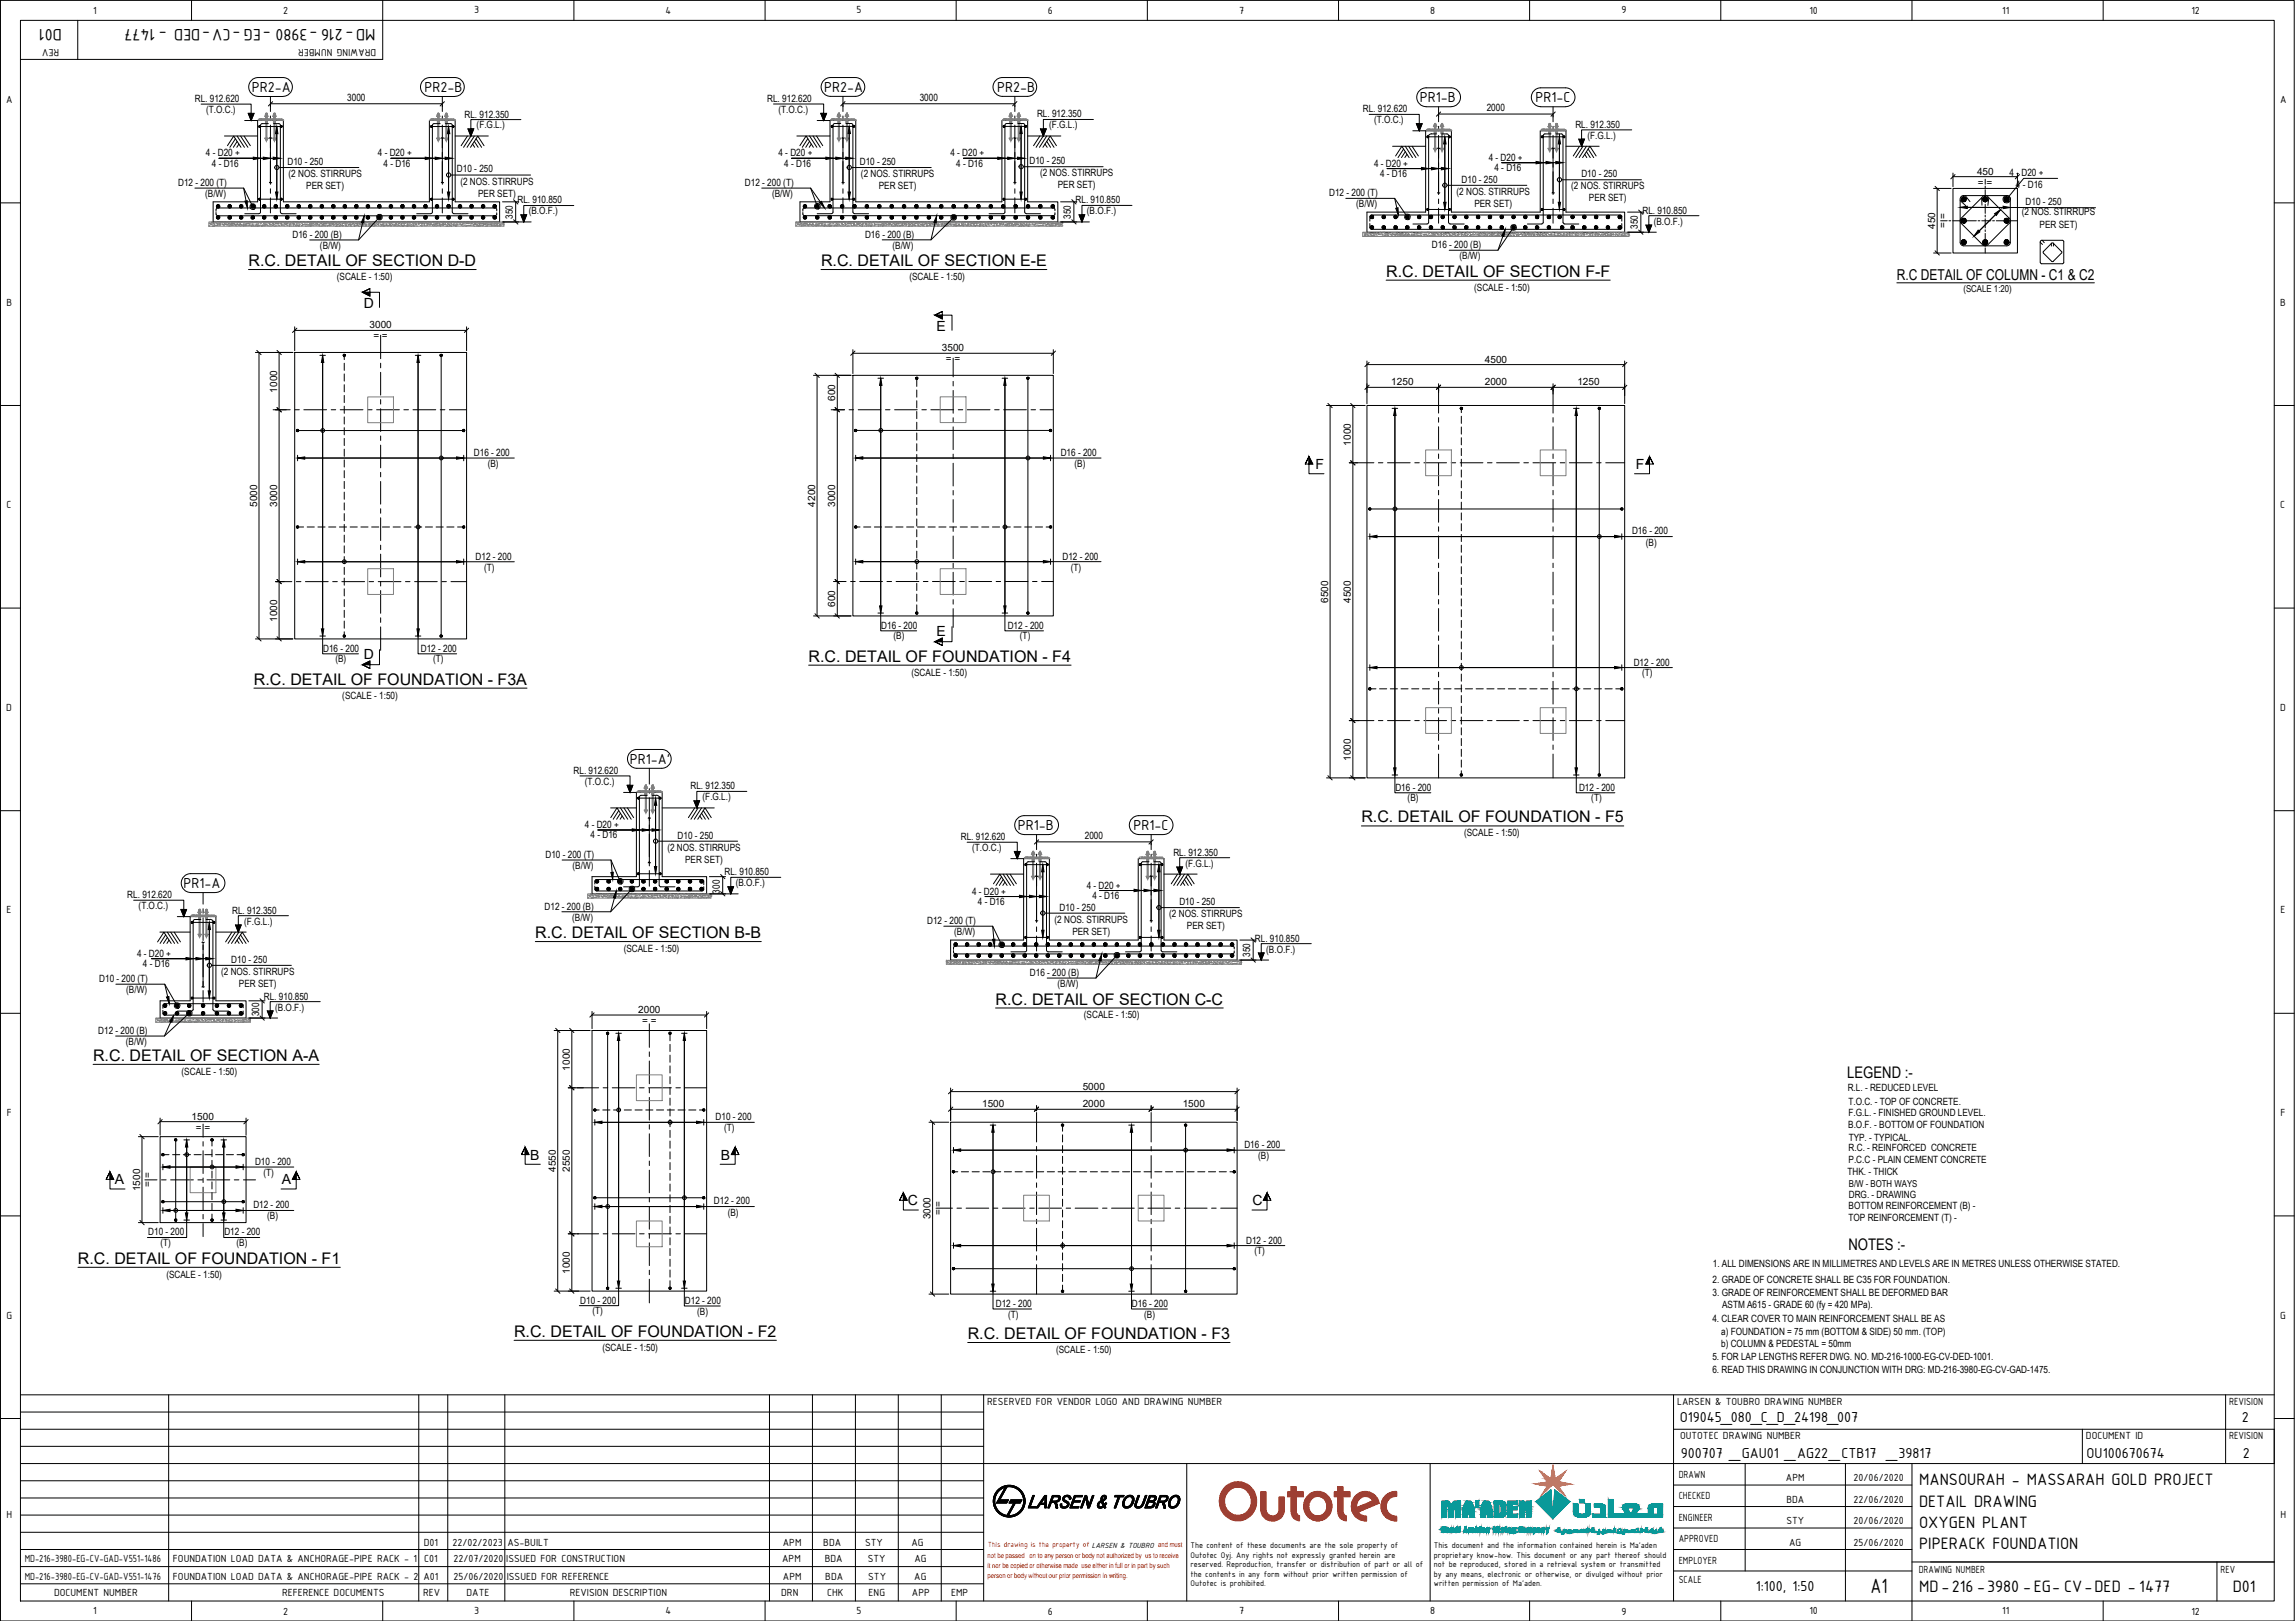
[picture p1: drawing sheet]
<svg xmlns="http://www.w3.org/2000/svg" width="841mm" height="594mm" viewBox="0 0 841 594" stroke-linecap="round" stroke-linejoin="round" font-family="sans-serif">
<defs><g id="words">
<text font-size="8.1" x="685.4" y="583.9">A1</text>
<g font-size="6.5">
<text x="22.7" y="10.6" transform="rotate(-180 22.7 10.6)">D01</text>
<text x="137.6" y="10.6" transform="rotate(-180 137.6 10.6)">MD-216 -3980 -EG -CV-DED - 1477</text>
<text x="703.3" y="544.3">MANSOURAH - MASSARAH GOLD PROJECT</text>
<text x="703.3" y="552.1">DETAIL DRAWING</text>
<text x="703.3" y="560">OXYGEN PLANT</text>
<text x="703.3" y="567.9">PIPERACK FOUNDATION</text>
<text x="703.3" y="583.6">MD-216 -3980 -EG- CV-DED - 1477</text>
<text x="818.2" y="583.6">D01</text>
</g>
<g font-size="5.9">
<text x="91.1" y="97.6">R.C. DETAIL OF SECTION D-D</text>
<text x="300.9" y="97.5">R.C. DETAIL OF SECTION E-E</text>
<text x="508" y="101.4">R.C. DETAIL OF SECTION F-F</text>
<text x="296.3" y="242.5">R.C. DETAIL OF FOUNDATION - F4</text>
<text x="93" y="251">R.C. DETAIL OF FOUNDATION - F3A</text>
<text x="498.9" y="301.4">R.C. DETAIL OF FOUNDATION - F5</text>
<text x="196.2" y="343.8">R.C. DETAIL OF SECTION B-B</text>
<text x="364.8" y="368.2">R.C. DETAIL OF SECTION C-C</text>
<text x="34.1" y="388.8">R.C. DETAIL OF SECTION A-A</text>
<text x="677" y="395">LEGEND :-</text>
<text x="677.4" y="458.1">NOTES :-</text>
<text x="28.6" y="463.2">R.C. DETAIL OF FOUNDATION - F1</text>
<text x="188.4" y="490">R.C. DETAIL OF FOUNDATION - F2</text>
<text x="354.6" y="490.7">R.C. DETAIL OF FOUNDATION - F3</text>
</g>
<g font-size="5.7">
<text x="92.3" y="33.7">PR2-A</text>
<text x="155.6" y="33.7">PR2-B</text>
<text x="302" y="33.7">PR2-A</text>
<text x="365.4" y="33.7">PR2-B</text>
<text x="520.3" y="37.5">PR1-B</text>
<text x="562.7" y="37.5">PR1-C</text>
<text x="230.8" y="280">PR1-A'</text>
<text x="373" y="304.2">PR1-B</text>
<text x="415.3" y="304.2">PR1-C</text>
<text x="67.2" y="325.5">PR1-A</text>
<text x="615.6" y="521.2">O19045_080_C_D_24198_007</text>
<text x="821.5" y="521.2">2</text>
<text x="615.9" y="534.3">900707 _GAU01 _AG22_CTB17 _39817</text>
<text x="764.7" y="534.3">OU100670674</text>
<text x="821.9" y="534.3">2</text>
<text x="643.5" y="583.1">1:100, 1:50</text>
</g>
<text font-size="5.5" x="695.1" y="102.5">R.C DETAIL OF COLUMN - C1 &amp; C2</text>
<g font-size="5.1">
<text x="133.3" y="112.8">D</text>
<text x="343.2" y="121.2">E</text>
<text x="482.1" y="172">F</text>
<text x="599.4" y="172">F</text>
<text x="343.2" y="233.1">E</text>
<text x="133.3" y="241.5">D</text>
<text x="194.2" y="425">B</text>
<text x="264.2" y="425">B</text>
<text x="42" y="434.1">A</text>
<text x="103.3" y="434.1">A</text>
<text x="332.7" y="441.8">C</text>
<text x="459" y="441.8">C</text>
</g>
<g font-size="4.1">
<text x="34.2" y="5">1</text>
<text x="103.8" y="5.1">2</text>
<text x="173.8" y="4.9">3</text>
<text x="243.8" y="5">4</text>
<text x="313.9" y="4.9">5</text>
<text x="384" y="5.1">6</text>
<text x="454.1" y="5">7</text>
<text x="524.1" y="5">8</text>
<text x="594.2" y="4.9">9</text>
<text x="663.1" y="5">10</text>
<text x="733.7" y="5">11</text>
<text x="803.1" y="5.1">12</text>
<text x="21.7" y="17.9" transform="rotate(-180 21.7 17.9)">REV</text>
<text x="137.8" y="17.9" transform="rotate(-180 137.8 17.9)">DRAWING NUMBER</text>
<text x="2.2" y="37.7">A</text>
<text x="835.5" y="37.7">A</text>
<text x="2.4" y="112">B</text>
<text x="835.6" y="112">B</text>
<text x="2.4" y="186.2">C</text>
<text x="835.6" y="186.2">C</text>
<text x="2.3" y="260.5">D</text>
<text x="835.6" y="260.5">D</text>
<text x="2.4" y="334.7">E</text>
<text x="835.7" y="334.7">E</text>
<text x="2.5" y="409">F</text>
<text x="835.7" y="409">F</text>
<text x="2.4" y="483.2">G</text>
<text x="835.6" y="483.2">G</text>
<text x="361.8" y="514.9">RESERVED FOR VENDOR LOGO AND DRAWING NUMBER</text>
<text x="614.6" y="514.9">LARSEN &amp; TOUBRO DRAWING NUMBER</text>
<text x="816.9" y="514.9">REVISION</text>
<text x="615.7" y="527.4">OUTOTEC DRAWING NUMBER</text>
<text x="764.4" y="527.4">DOCUMENT ID</text>
<text x="816.9" y="527.4">REVISION</text>
<text x="615.2" y="541.6">DRAWN</text>
<text x="654.5" y="542.9">APM</text>
<text x="679.3" y="542.9">20/06/2020</text>
<text x="615.2" y="549.5">CHECKED</text>
<text x="654.6" y="550.8">BDA</text>
<text x="679.3" y="550.8">22/06/2020</text>
<text x="2.4" y="556.4">H</text>
<text x="615.2" y="557.4">ENGINEER</text>
<text x="835.7" y="556.4">H</text>
<text x="654.6" y="558.7">STY</text>
<text x="679.3" y="558.7">20/06/2020</text>
<text x="155.3" y="566.6">D01</text>
<text x="165.9" y="566.6">22/02/2023</text>
<text x="185.9" y="566.6">AS-BUILT</text>
<text x="286.9" y="566.6">APM</text>
<text x="301.7" y="566.6">BDA</text>
<text x="317" y="566.6">STY</text>
<text x="334" y="566.6">AG</text>
<text x="615.2" y="565.2">APPROVED</text>
<text x="655.7" y="566.6">AG</text>
<text x="679.3" y="566.6">25/06/2020</text>
<text x="9.1" y="572.6">MD-216-3980-EG-CV-GAD-V551-1486</text>
<text x="63.4" y="572.6">FOUNDATION LOAD DATA &amp; ANCHORAGE-PIPE RACK - 1</text>
<text x="155.4" y="572.6">C01</text>
<text x="166.2" y="572.6">22/07/2020</text>
<text x="185.5" y="572.6">ISSUED FOR CONSTRUCTION</text>
<text x="286.6" y="572.6">APM</text>
<text x="302.2" y="572.6">BDA</text>
<text x="318" y="572.6">STY</text>
<text x="335.1" y="572.6">AG</text>
<text x="615.2" y="573.1">EMPLOYER</text>
<text x="9.1" y="578.9">MD-216-3980-EG-CV-GAD-V551-1476</text>
<text x="63.4" y="578.9">FOUNDATION LOAD DATA &amp; ANCHORAGE-PIPE RACK - 2</text>
<text x="155.2" y="578.9">A01</text>
<text x="166.2" y="578.9">25/06/2020</text>
<text x="185.7" y="578.9">ISSUED FOR REFERENCE</text>
<text x="286.9" y="578.9">APM</text>
<text x="302.4" y="578.9">BDA</text>
<text x="318.2" y="578.9">STY</text>
<text x="335" y="578.9">AG</text>
<text x="615.2" y="580.3">SCALE</text>
<text x="703.1" y="576.3">DRAWING NUMBER</text>
<text x="813.8" y="576.3">REV</text>
<text x="19.8" y="584.9">DOCUMENT NUMBER</text>
<text x="103.4" y="584.9">REFERENCE DOCUMENTS</text>
<text x="155.1" y="584.9">REV</text>
<text x="171" y="584.9">DATE</text>
<text x="208.8" y="584.9">REVISION DESCRIPTION</text>
<text x="286.3" y="584.9">DRN</text>
<text x="303.1" y="584.9">CHK</text>
<text x="318.3" y="584.9">ENG</text>
<text x="334.2" y="584.9">APP</text>
<text x="348.6" y="584.9">EMP</text>
<text x="34.2" y="591.6">1</text>
<text x="103.8" y="591.7">2</text>
<text x="173.8" y="591.6">3</text>
<text x="243.8" y="591.6">4</text>
<text x="313.9" y="591.6">5</text>
<text x="384" y="591.7">6</text>
<text x="454.1" y="591.6">7</text>
<text x="524.1" y="591.6">8</text>
<text x="594.2" y="591.7">9</text>
<text x="663.1" y="591.6">10</text>
<text x="733.7" y="591.6">11</text>
<text x="803.1" y="591.7">12</text>
</g>
<g font-size="3.7">
<text x="71.4" y="37.4">RL. 912.620</text>
<text x="75.5" y="41.5">(T.O.C.)</text>
<text x="127.3" y="36.9">3000</text>
<text x="281.1" y="37.4">RL. 912.620</text>
<text x="285.3" y="41.4">(T.O.C.)</text>
<text x="337.1" y="36.9">3000</text>
<text x="499.4" y="41.2">RL. 912.620</text>
<text x="544.8" y="40.7">2000</text>
<text x="170.2" y="43.1">RL. 912.350</text>
<text x="174.7" y="47.1">(F.G.L.)</text>
<text x="380" y="43">RL. 912.350</text>
<text x="384.5" y="47.1">(F.G.L.)</text>
<text x="503.6" y="45.2">(T.O.C.)</text>
<text x="577.3" y="46.8">RL. 912.350</text>
<text x="581.7" y="50.9">(F.G.L.)</text>
<text x="75.5" y="57.3">4 - D20 +</text>
<text x="138.5" y="57.3">4 - D20 +</text>
<text x="285.3" y="57.3">4 - D20 +</text>
<text x="348.3" y="57.3">4 - D20 +</text>
<text x="545.5" y="58.9">4 - D20 +</text>
<text x="77.6" y="61.1">4 - D16</text>
<text x="105.3" y="60.5">D10 - 250</text>
<text x="105.7" y="64.9">(2 NOS. STIRRUPS</text>
<text x="140.6" y="61.1">4 - D16</text>
<text x="167.5" y="63.2">D10 - 250</text>
<text x="287.4" y="61.1">4 - D16</text>
<text x="315.1" y="60.5">D10 - 250</text>
<text x="315.5" y="64.9">(2 NOS. STIRRUPS</text>
<text x="350.4" y="61.1">4 - D16</text>
<text x="377.3" y="60.2">D10 - 250</text>
<text x="381.1" y="64.6">(2 NOS. STIRRUPS</text>
<text x="503.6" y="61.1">4 - D20 +</text>
<text x="505.7" y="64.9">4 - D16</text>
<text x="547.7" y="62.7">4 - D16</text>
<text x="579.5" y="65">D10 - 250</text>
<text x="724.5" y="64.1">450</text>
<text x="736.4" y="64.4">4 - D20 +</text>
<text x="65.3" y="68.1">D12 - 200 (T)</text>
<text x="112.2" y="69.3">PER SET)</text>
<text x="168.7" y="67.6">(2 NOS. STIRRUPS</text>
<text x="273" y="68.1">D12 - 200 (T)</text>
<text x="322" y="69.3">PER SET)</text>
<text x="387.6" y="69">PER SET)</text>
<text x="487.1" y="71.9">D12 - 200 (T)</text>
<text x="533.8" y="71.4">(2 NOS. STIRRUPS</text>
<text x="535.6" y="67">D10 - 250</text>
<text x="575.8" y="69.4">(2 NOS. STIRRUPS</text>
<text x="724.8" y="68">= =</text>
<text x="738.8" y="69">4 - D16</text>
<text x="75.2" y="72.2">(B/W)</text>
<text x="175.2" y="72">PER SET)</text>
<text x="189.6" y="74.5">RL. 910.850</text>
<text x="282.9" y="72.1">(B/W)</text>
<text x="394.2" y="74.5">RL. 910.850</text>
<text x="497" y="75.9">(B/W)</text>
<text x="540.3" y="75.8">PER SET)</text>
<text x="582.3" y="73.8">PER SET)</text>
<text x="742.3" y="75">D10 - 250</text>
<text x="187.9" y="80.2" transform="rotate(-90 187.9 80.2)">350</text>
<text x="193.8" y="78.6">(B.O.F.)</text>
<text x="392.4" y="80.2" transform="rotate(-90 392.4 80.2)">350</text>
<text x="398.3" y="78.6">(B.O.F.)</text>
<text x="600.2" y="83.9" transform="rotate(-90 600.2 83.9)">350</text>
<text x="601.9" y="78.3">RL. 910.850</text>
<text x="606" y="82.4">(B.O.F.)</text>
<text x="709.2" y="83.9" transform="rotate(-90 709.2 83.9)">450</text>
<text x="713.2" y="83.5" transform="rotate(-90 713.2 83.5)">= =</text>
<text x="740.9" y="79">(2 NOS. STIRRUPS</text>
<text x="747.4" y="83.4">PER SET)</text>
<text x="107.2" y="87.1">D16 - 200 (B)</text>
<text x="317" y="87.1">D16 - 200 (B)</text>
<text x="117.3" y="91.1">(B/W)</text>
<text x="327.1" y="91.1">(B/W)</text>
<text x="524.8" y="90.9">D16 - 200 (B)</text>
<text x="534.8" y="94.9">(B/W)</text>
<text x="123.4" y="102.6">(SCALE - 1:50)</text>
<text x="333.2" y="102.6">(SCALE - 1:50)</text>
<text x="540.2" y="106.7">(SCALE - 1:50)</text>
<text x="135.4" y="120.4">3000</text>
<text x="136.8" y="124.3">= =</text>
<text x="345.2" y="128.7">3500</text>
<text x="346.6" y="132.7">= =</text>
<text x="544.2" y="132.9">4500</text>
<text x="101.6" y="143.9" transform="rotate(-90 101.6 143.9)">1000</text>
<text x="509.9" y="141.2">1250</text>
<text x="544.1" y="141.2">2000</text>
<text x="578.1" y="141.3">1250</text>
<text x="306.1" y="146.9" transform="rotate(-90 306.1 146.9)">600</text>
<text x="173.7" y="167.1">D16 - 200</text>
<text x="388.7" y="167.1">D16 - 200</text>
<text x="495" y="163.3" transform="rotate(-90 495 163.3)">1000</text>
<text x="178.7" y="171.2">(B)</text>
<text x="393.8" y="171.2">(B)</text>
<text x="94.2" y="185.7" transform="rotate(-90 94.2 185.7)">5000</text>
<text x="101.6" y="185.7" transform="rotate(-90 101.6 185.7)">3000</text>
<text x="298.7" y="185.6" transform="rotate(-90 298.7 185.6)">4200</text>
<text x="306.1" y="185.7" transform="rotate(-90 306.1 185.7)">3000</text>
<text x="598.1" y="195.8">D16 - 200</text>
<text x="603.1" y="200">(B)</text>
<text x="174.3" y="205.2">D12 - 200</text>
<text x="177.4" y="209.1">(T)</text>
<text x="389.3" y="205.2">D12 - 200</text>
<text x="392.4" y="209.1">(T)</text>
<text x="486.7" y="220.9" transform="rotate(-90 486.7 220.9)">6500</text>
<text x="495" y="220.9" transform="rotate(-90 495 220.9)">4500</text>
<text x="101.6" y="227.9" transform="rotate(-90 101.6 227.9)">1000</text>
<text x="306.1" y="222.5" transform="rotate(-90 306.1 222.5)">600</text>
<text x="323" y="230.4">D16 - 200</text>
<text x="369.3" y="230.4">D12 - 200</text>
<text x="118.4" y="238.8">D16 - 200</text>
<text x="154.2" y="238.8">D12 - 200</text>
<text x="327.4" y="234.3">(B)</text>
<text x="373.8" y="234.3">(T)</text>
<text x="122.9" y="242.8">(B)</text>
<text x="158.7" y="242.8">(T)</text>
<text x="598.7" y="244">D12 - 200</text>
<text x="334" y="247.6">(SCALE - 1:50)</text>
<text x="601.8" y="247.9">(T)</text>
<text x="125.4" y="256">(SCALE - 1:50)</text>
<text x="495" y="278.8" transform="rotate(-90 495 278.8)">1000</text>
<text x="210.2" y="283.6">RL. 912.620</text>
<text x="214.3" y="287.7">(T.O.C.)</text>
<text x="253" y="289.3">RL. 912.350</text>
<text x="257.5" y="293.3">(F.G.L.)</text>
<text x="511.3" y="289.7">D16 - 200</text>
<text x="515.8" y="293.7">(B)</text>
<text x="578.7" y="289.7">D12 - 200</text>
<text x="583.1" y="293.7">(T)</text>
<text x="214.3" y="303.5">4 - D20 +</text>
<text x="216.5" y="307.3">4 - D16</text>
<text x="244.6" y="311.8">(2 NOS. STIRRUPS</text>
<text x="248.3" y="307.4">D10 - 250</text>
<text x="352.1" y="307.9">RL. 912.620</text>
<text x="356.2" y="312">(T.O.C.)</text>
<text x="397.6" y="307.4">2000</text>
<text x="536.5" y="306.5">(SCALE - 1:50)</text>
<text x="199.9" y="314.3">D10 - 200 (T)</text>
<text x="251.1" y="316.2">PER SET)</text>
<text x="430" y="313.6">RL. 912.350</text>
<text x="434.4" y="317.6">(F.G.L.)</text>
<text x="209.8" y="318.4">(B/W)</text>
<text x="265.5" y="320.8">RL. 910.850</text>
<text x="46.7" y="329.2">RL. 912.620</text>
<text x="263.7" y="327.5" transform="rotate(-90 263.7 327.5)">300</text>
<text x="269.6" y="324.8">(B.O.F.)</text>
<text x="356.2" y="327.8">4 - D20 +</text>
<text x="398.2" y="325.7">4 - D20 +</text>
<text x="400.3" y="329.5">4 - D16</text>
<text x="50.8" y="333.2">(T.O.C.)</text>
<text x="85" y="334.8">RL. 912.350</text>
<text x="199.6" y="333.3">D12 - 200 (B)</text>
<text x="358.4" y="331.7">4 - D16</text>
<text x="388.3" y="333.7">D10 - 250</text>
<text x="432.2" y="331.7">D10 - 250</text>
<text x="89.5" y="338.9">(F.G.L.)</text>
<text x="209.7" y="337.4">(B/W)</text>
<text x="339.8" y="338.6">D12 - 200 (T)</text>
<text x="386.5" y="338.1">(2 NOS. STIRRUPS</text>
<text x="428.5" y="336.1">(2 NOS. STIRRUPS</text>
<text x="435" y="340.5">PER SET)</text>
<text x="349.7" y="342.7">(B/W)</text>
<text x="393" y="342.6">PER SET)</text>
<text x="459.9" y="345.1">RL. 910.850</text>
<text x="50.2" y="350.7">4 - D20 +</text>
<text x="84.8" y="352.9">D10 - 250</text>
<text x="228.6" y="348.9">(SCALE - 1:50)</text>
<text x="458.1" y="350.7" transform="rotate(-90 458.1 350.7)">350</text>
<text x="464" y="349.1">(B.O.F.)</text>
<text x="36.4" y="359.9">D10 - 200 (T)</text>
<text x="52.4" y="354.5">4 - D16</text>
<text x="81" y="357.3">(2 NOS. STIRRUPS</text>
<text x="377.4" y="357.6">D16 - 200 (B)</text>
<text x="46.3" y="363.9">(B/W)</text>
<text x="87.5" y="361.7">PER SET)</text>
<text x="387.5" y="361.7">(B/W)</text>
<text x="96.7" y="366.3">RL. 910.850</text>
<text x="100.8" y="370.4">(B.O.F.)</text>
<text x="233.9" y="371.3">2000</text>
<text x="95" y="372.5" transform="rotate(-90 95 372.5)">300</text>
<text x="235.3" y="375.3">= =</text>
<text x="397.2" y="373.2">(SCALE - 1:50)</text>
<text x="36" y="378.9">D12 - 200 (B)</text>
<text x="46.1" y="382.9">(B/W)</text>
<text x="66.5" y="393.9">(SCALE - 1:50)</text>
<text x="208.8" y="392.4" transform="rotate(-90 208.8 392.4)">1000</text>
<text x="396.8" y="399.4">5000</text>
<text x="677.1" y="400">R.L. - REDUCED LEVEL</text>
<text x="359.9" y="405.8">1500</text>
<text x="396.8" y="405.8">2000</text>
<text x="433.4" y="405.8">1500</text>
<text x="677.4" y="404.8">T.O.C. - TOP OF CONCRETE.</text>
<text x="70.2" y="410.4">1500</text>
<text x="262.3" y="410.6">D10 - 200</text>
<text x="677.3" y="413.5">B.O.F. - BOTTOM OF FOUNDATION</text>
<text x="677.4" y="408.9">F.G.L. - FINISHED GROUND LEVEL.</text>
<text x="71.8" y="414.4">= =</text>
<text x="265.3" y="414.6">(T)</text>
<text x="677.5" y="418">TYP. - TYPICAL.</text>
<text x="456" y="420.7">D16 - 200</text>
<text x="461.1" y="424.8">(B)</text>
<text x="677.4" y="421.8">R.C. - REINFORCED CONCRETE</text>
<text x="93.5" y="427">D10 - 200</text>
<text x="96.6" y="431">(T)</text>
<text x="203.7" y="429.4" transform="rotate(-90 203.7 429.4)">4550</text>
<text x="208.8" y="429.4" transform="rotate(-90 208.8 429.4)">2550</text>
<text x="677" y="430.5">THK. - THICK</text>
<text x="677.4" y="426.1">P.C.C - PLAIN CEMENT CONCRETE</text>
<text x="51.4" y="436.5" transform="rotate(-90 51.4 436.5)">1500</text>
<text x="55.3" y="435" transform="rotate(-90 55.3 435)">= =</text>
<text x="92.8" y="442.8">D12 - 200</text>
<text x="261.6" y="441.4">D12 - 200</text>
<text x="677.4" y="443">BOTTOM REINFORCEMENT (B) -</text>
<text x="677.5" y="439.1">DRG. - DRAWING</text>
<text x="97.9" y="446.9">(B)</text>
<text x="266.7" y="445.5">(B)</text>
<text x="341" y="446.8" transform="rotate(-90 341 446.8)">3000</text>
<text x="345" y="445.4" transform="rotate(-90 345 445.4)">= =</text>
<text x="677.4" y="447.4">TOP REINFORCEMENT (T) -</text>
<text x="54.3" y="452.8">D10 - 200</text>
<text x="82.2" y="452.8">D12 - 200</text>
<text x="456.6" y="455.9">D12 - 200</text>
<text x="58.8" y="456.7">(T)</text>
<text x="86.7" y="456.7">(B)</text>
<text x="459.7" y="459.8">(T)</text>
<text x="208.8" y="466.9" transform="rotate(-90 208.8 466.9)">1000</text>
<text x="627.7" y="464.5">1. ALL DIMENSIONS ARE IN MILLIMETRES AND LEVELS ARE IN METRES UNLESS OTHERWISE STATED.</text>
<text x="61" y="468.3">(SCALE - 1:50)</text>
<text x="627.6" y="470.1">2. GRADE OF CONCRETE SHALL BE C35 FOR FOUNDATION.</text>
<text x="212.6" y="477.7">D10 - 200</text>
<text x="251" y="477.9">D12 - 200</text>
<text x="364.9" y="478.9">D12 - 200</text>
<text x="414.8" y="478.9">D16 - 200</text>
<text x="627.6" y="475">3. GRADE OF REINFORCEMENT SHALL BE DEFORMED BAR</text>
<text x="631.1" y="479.4">ASTM A615 - GRADE 60 (fy = 420 MPa).</text>
<text x="217.1" y="481.6">(T)</text>
<text x="255.5" y="481.8">(B)</text>
<text x="369.4" y="482.9">(T)</text>
<text x="419.3" y="482.9">(B)</text>
<text x="627.5" y="484.6">4. CLEAR COVER TO MAIN REINFORCEMENT SHALL BE AS</text>
<text x="630.7" y="489.2">a) FOUNDATION = 75 mm (BOTTOM &amp; SIDE) 50 mm. (TOP)</text>
<text x="220.8" y="495">(SCALE - 1:50)</text>
<text x="387" y="495.8">(SCALE - 1:50)</text>
<text x="630.7" y="493.5">b) COLUMN &amp; PEDESTAL = 50mm</text>
<text x="627.5" y="503.1">6. READ THIS DRAWING IN CONJUNCTION WITH DRG: MD-216-3980-EG-CV-GAD-1475.</text>
<text x="627.5" y="498.5">5. FOR LAP LENGTHS REFER DWG. NO. MD-216-1000-EG-CV-DED-1001.</text>
</g>
<g font-size="3.5">
<text x="719.5" y="106.9">(SCALE 1:20)</text>
<text x="677.5" y="435">B/W - BOTH WAYS</text>
</g>
<g font-size="3.3">
<text x="436.2" y="567.3">The content of these documents are the sole property of</text>
<text x="525.5" y="567.3">This document and the information contained herein is Ma'aden</text>
<text x="436.2" y="570.8">Outotec Oyj. Any rights not expressly granted herein are</text>
<text x="436.2" y="574.4">reserved. Reproduction, transfer or distribution of part or all of</text>
<text x="525.5" y="570.8">proprietary know-how. This document or any part thereof should</text>
<text x="525.5" y="574.4">not be reproduced, stored in a retrieval system or transmitted</text>
<text x="436.2" y="577.8">the contents in any form without prior written permission of</text>
<text x="436.2" y="581.3">Outotec is prohibited.</text>
<text x="525.5" y="577.8">by any means, electronic or otherwise, or divulged without prior</text>
<text x="525.5" y="581.3">written permission of Ma'aden.</text>
</g>
<text font-size="2.9" fill="#f00" x="362" y="567.1">This drawing is the property of LARSEN &amp; TOUBRO and must</text>
<g font-size="2.6" fill="#f00">
<text x="361.9" y="570.9">not be passed on to any person or body not authorized by us to receive</text>
<text x="361.9" y="574.7">it nor be copied or otherwise made use either in full or in part by such</text>
<text x="361.9" y="578.5">person or body without our prior permission in writing.</text>
</g>
</g></defs>
<!-- layer: CI-CEN -->
<g fill="none" stroke="#000" stroke-width=".37">
<path d="M99.1 35.4v5.5M162.1 35.4v5.5M308.9 35.3v5.6M371.9 35.3v5.6M527.2 39.1v5.5M569.1 39.1v5.5M99.1 42.5v1.7M99.1 45.9v8.3M99.1 55.9v1.6M99.1 59.2v8.3M162.1 42.5v1.7M162.1 45.9v8.3"/>
<path d="M162.1 55.9v1.6M162.1 59.2v8.3M308.9 42.5v1.7M308.9 45.9v8.3M308.9 55.9v1.6M308.9 59.2v8.3M371.9 42.5v1.7M371.9 45.9v8.3M371.9 55.9v1.6M371.9 59.2v8.3M527.2 46.3v1.7M527.2 49.6v8.4"/>
<path d="M527.2 59.6v1.7M569.1 46.3v1.7M569.1 49.6v8.4M569.1 59.6v1.7M99.1 69.2v1.6M99.1 72.5v5.5M162.1 69.2v1.6M162.1 72.5v5.5M308.9 69.2v1.6M308.9 72.5v5.5M371.9 69.2v1.6M371.9 72.5v5.5"/>
<path d="M527.2 63v8.3M527.2 73v1.6M527.2 76.3v5.5M569.1 63v8.3M569.1 73v1.6M569.1 76.3v5.5M727.5 65.7v1.8M727.5 68.2v.6M727.5 69.5v3.4M727.5 73.5v.7M727.5 74.9v3.3M727.5 78.8v.7"/>
<path d="M711.2 80.9h2.4M714.2 80.9h.7M715.6 80.9h3.3M719.5 80.9h.7M720.9 80.9h3.3M724.9 80.9h.7M726.2 80.9h3.4M727.5 80.2v3.3M727.5 84.2v.7M727.5 85.5v3.4M727.5 89.5v.7M727.5 90.9v1.8"/>
<path d="M730.2 80.9h.7M731.6 80.9h3.3M735.5 80.9h.7M736.9 80.9h2.4M139.5 122.9v8.6M139.5 133.1v1.7M139.5 136.5v8.3M349.3 131.2v6.9M349.3 139.8v1.6M100.1 150.2h6.2M108 150.2h1.7M111.3 150.2h8.4"/>
<path d="M121.4 150.2h1.6M124.7 150.2h8.3M134.7 150.2h1.7M138 150.2h8.3M139.5 146.4v1.7M139.5 149.8v8.3M139.5 159.8v1.6M148 150.2h1.7M151.3 150.2h8.4M161.3 150.2h1.7M164.7 150.2h6.3M304.6 150.2h4.9"/>
<path d="M311.1 150.2h1.7M314.5 150.2h8.3M324.5 150.2h1.6M327.8 150.2h8.3M337.8 150.2h1.7M341.1 150.2h8.4M349.3 143.1v8.3M349.3 153.1v1.7M349.3 156.4v8.4M351.2 150.2h1.6M354.5 150.2h8.3M364.5 150.2h1.6"/>
<path d="M367.8 150.2h8.3M377.8 150.2h1.7M381.1 150.2h4.9M527.2 142.7v8.7M527.2 153v1.7M527.2 156.4v8.3M569.1 142.7v8.7M569.1 153v1.7M569.1 156.4v8.3M139.5 163.1v8.4M139.5 173.1v1.7M139.5 176.5v8.3"/>
<path d="M349.3 166.4v1.7M349.3 169.8v8.3M349.3 179.8v1.6M496.5 169.6h7M505.1 169.6h1.7M508.5 169.6h8.3M518.5 169.6h1.6M521.8 169.6h8.3M527.2 166.4v1.6M527.2 169.7v8.4M527.2 179.7v1.7M531.8 169.6h1.6"/>
<path d="M535.1 169.6h8.3M545.1 169.6h1.7M548.4 169.6h8.4M558.4 169.6h1.7M561.8 169.6h8.3M569.1 166.4v1.6M569.1 169.7v8.4M569.1 179.7v1.7M571.8 169.6h1.6M575.1 169.6h8.3M585.1 169.6h1.6M588.4 169.6h7"/>
<path d="M139.5 186.5v1.6M139.5 189.8v8.3M139.5 199.8v1.6M349.3 183.1v8.3M349.3 193.1v1.6M349.3 196.4v8.3M527.2 183.1v8.3M527.2 193.1v1.6M527.2 196.4v8.3M569.1 183.1v8.3M569.1 193.1v1.6M569.1 196.4v8.3"/>
<path d="M101.2 213.2h5.7M108.6 213.2h1.7M111.9 213.2h8.4M121.9 213.2h1.7M125.3 213.2h8.3M135.3 213.2h1.6M138.6 213.2h8.3M139.5 203.1v8.3M139.5 213.1v1.7M139.5 216.4v8.4M148.6 213.2h1.6M151.9 213.2h8.3"/>
<path d="M161.9 213.2h1.7M165.3 213.2h5.7M305.7 213.1h4.3M311.7 213.1h1.7M315 213.1h8.4M325 213.1h1.7M328.4 213.1h8.3M338.4 213.1h1.7M341.7 213.1h8.4M349.3 206.4v1.7M349.3 209.7v8.4M349.3 219.8v1.6"/>
<path d="M351.7 213.1h1.7M355 213.1h8.4M365 213.1h1.7M368.4 213.1h8.3M378.4 213.1h1.6M381.7 213.1h4.3M527.2 206.4v1.6M527.2 209.7v8.3M527.2 219.7v1.7M569.1 206.4v1.6M569.1 209.7v8.3M569.1 219.7v1.7"/>
<path d="M139.5 226.4v1.7M139.5 229.8v8.6M349.3 223.1v6.8M527.2 223v8.4M527.2 233v1.7M527.2 236.4v8.3M569.1 223v8.4M569.1 233v1.7M569.1 236.4v8.3M527.2 246.4v1.6M527.2 249.7v8.3M527.2 259.7v1.7"/>
<path d="M569.1 246.4v1.6M569.1 249.7v8.3M569.1 259.7v1.7M496.5 264.1h7M505.1 264.1h1.7M508.5 264.1h8.3M518.5 264.1h1.6M521.8 264.1h8.3M527.2 263v8.4M527.2 273v1.7M527.2 276.4v8.7M531.8 264.1h1.6"/>
<path d="M535.1 264.1h8.3M545.1 264.1h1.7M548.4 264.1h8.4M558.4 264.1h1.7M561.8 264.1h8.3M569.1 263v8.4M569.1 273v1.7M569.1 276.4v8.7M571.8 264.1h1.6M575.1 264.1h8.3M585.1 264.1h1.6M588.4 264.1h7"/>
<path d="M238 281.6v5.8M238 289v1.7M238 292.4v8.3M238 302.4v1.6M238 305.7v8.3M238 315.7v1.6M238 319v5.8M379.9 305.9v5.5M379.9 313.1v1.6M379.9 316.4v8.3M421.9 305.9v5.5M421.9 313.1v1.6"/>
<path d="M421.9 316.4v8.3M74.4 327.1v4.3M74.4 333.1v1.6M74.4 336.4v8.3M379.9 326.4v1.7M379.9 329.7v8.3M379.9 339.7v1.7M421.9 326.4v1.7M421.9 329.7v8.3M421.9 339.7v1.7M74.4 346.3v1.7M74.4 349.7v8.3"/>
<path d="M74.4 359.7v1.7M379.9 343v5.5M421.9 343v5.5M74.4 363v4.3M238 375.2v8.7M211.5 398.7h7.9M221 398.7h1.7M224.4 398.7h8.3M234.4 398.7h1.7M237.7 398.7h8.3M238 385.5v1.7M238 388.8v8.4"/>
<path d="M238 398.8v1.7M247.7 398.7h1.6M251 398.7h8M74.4 412v4.7M74.4 418.4v1.6M238 402.2v8.3M238 412.2v1.6M238 415.5v8.4M379.9 407.7v10.8M421.9 407.7v10.8M53.1 432.4h4.4M59.2 432.4h1.7"/>
<path d="M62.5 432.4h8.4M72.5 432.4h1.7M74.4 421.7v8.4M74.4 431.7v1.7M74.4 435.1v8.3M75.9 432.4h8.3M85.9 432.4h1.6M89.2 432.4h4.4M238 425.5v1.7M238 428.9v8.2M238 438.8v1.7M379.9 420.2v1.6"/>
<path d="M379.9 423.5v8.3M379.9 433.5v1.7M379.9 436.9v8.2M421.9 420.2v1.6M421.9 423.5v8.3M421.9 433.5v1.7M421.9 436.9v8.2M74.4 445.1v1.6M74.4 448.4v4.8M211.5 452.2h7.9M221 452.2h1.7M224.4 452.2h8.3"/>
<path d="M234.4 452.2h1.7M237.7 452.2h8.3M238 442.2v8.3M238 452.2v1.6M238 455.5v8.3M247.7 452.2h1.6M251 452.2h8M343 442.8h6M350.7 442.8h1.6M354 442.8h8.3M364 442.8h1.7M367.4 442.8h8.3"/>
<path d="M377.4 442.8h1.6M379.9 446.8v1.7M379.9 450.1v8.4M380.7 442.8h8.3M390.7 442.8h1.6M394 442.8h8.3M404 442.8h1.7M407.3 442.8h8.4M417.3 442.8h1.7M420.7 442.8h8.3M421.9 446.8v1.7M421.9 450.1v8.4"/>
<path d="M430.7 442.8h1.7M434 442.8h8.3M444 442.8h1.7M447.3 442.8h6M238 465.5v1.7M238 468.8v8.7M379.9 460.2v1.6M379.9 463.5v10.8M421.9 460.2v1.6M421.9 463.5v10.8"/>
</g>
<!-- layer: CI-DIM -->
<g fill="none" stroke="#000" stroke-width=".37">
<path d="M99.1 38.5v.6M99.1 38h63M162.1 38.5v.6M308.9 38h63M308.9 38.5v.6M371.9 38.5v.6M80.3 58h19.8M82.3 49.8h12.1M89.7 44.2h4.7M101.4 46.4v26.6M143.3 58h19.8M164.4 46.4v26.6"/>
<path d="M166.8 49.8h12.1M290.1 58h19.8M292 49.8h12.2M299.5 44.2h4.7M311.2 46.3v26.7M353.1 58h19.8M374.2 46.3v26.7M376.6 49.8h12.1M510.3 53.6h12.1M517.7 47.9h4.7M527.2 42.3v.6M527.2 41.8h41.9"/>
<path d="M529.5 50.1v26.7M550.3 59.6h19.8M569.1 42.3v.6M571.5 49.1v27.7M573.9 53.6h12.1M89.3 68.9l.9 4.7M184.1 74h5.9M189 74v7.3M297.1 68.9l3.6 5.2M388.7 74h5.9M393.5 74v7.3M508.3 61.8h19.9"/>
<path d="M511.1 72.7l.8 3.6M596.4 77.7h6M601.3 77.7v7.4M708.6 69.1h6.4M709.9 69.1v23.6M715.7 63.4v5M715.7 64.7h23.6M718.3 76l49.6 .1M731.3 78.6l-7.9 7.9M733.1 76.8l-7.8 7.9M739.3 63.4v5M132.9 81.6l-1.5 6.3"/>
<path d="M184.1 81.3h10.5M342.6 81.6l-1.4 6.3M388.7 81.3h10.5M550.8 86.5l-1.9 5.2M596.4 85.1h10.6M708.6 92.7h6.4M108 119.8v8.7M171 119.8v8.7M93.6 129.2h13.7M94.9 129.2v105M102.3 129.2v105M108 121.1h63"/>
<path d="M117.2 130.2h2.1M118.2 130.2v109.4h13.2M152.2 130.2h2M153.2 130.2v109.4h14.1M298.1 137.6h13.8M299.4 137.6v88.1M306.8 137.6v88.1M312.5 128.2v8.7M312.5 129.5h73.5M321.7 138.6h2.1M322.7 138.6v92.6h13.2M367.2 138.6h2.1"/>
<path d="M368.3 138.6v92.6h14.1M386 128.2v8.7M500.9 132.3v15.7M500.9 133.6h94.5M595.4 132.3v15.6M101 150.2h3.9M305.5 150.2h4M486.1 148.6h14.2M487.4 148.6v136.5M495.8 148.6v136.5M500.9 142h94.5M510.2 149.7h2"/>
<path d="M511.2 149.7v140.8h13.1M527.2 140.6v3.3M569.1 140.6v3.8M576.6 149.7h2.1M577.6 149.7v140.8h14.2M109.1 167.9h79.4M109.1 166.8v2.1M169.9 166.8v2.1M313.6 167.9h89.9M313.6 166.8v2.1M385 166.8v2.1M494.5 169.6h3"/>
<path d="M502 196.7h110.9M502 195.6v2.1M594.3 195.6v2.1M101 213.2h3.2M109.1 204.9v2M109.1 205.9h79.4M169.9 204.9v2M305.5 213.1h3.2M313.6 205.8h89.9M313.6 204.9v2M385 204.9v2M93.6 234.2h13.7"/>
<path d="M117.2 233.1h2.1M152.2 233.1h2M298.1 225.7h13.8M321.7 224.7h2.1M367.2 224.7h2.1M502 243.6v2.1M502 244.7h110.9M594.3 243.6v2.1M494.5 264.1h3.6M223.8 296.1h9.4M228.5 290.4h4.7M240.2 292.5v27.7"/>
<path d="M242.7 296.1h19M486.1 285.1h14.2M510.2 284h2M576.6 284h2.1M219.1 304.2h19.8M223.9 315.2l.4 4.5M370.4 314.7h4.7M379.9 309v.6M379.9 308.5h42M382.1 316.9v26.6M421.9 309v.6M424.7 316.9v26.6"/>
<path d="M65 335.9h4.7M76.7 338v27.8M225.2 329.1l-1.4 5.1M260 327.6h10.5M260 321.3h5.9M264.8 321.3v6.3M361 328.6h19.9M363 320.4h12.1M363.8 339.4l.4 4.8M403 326.4h19.9M426.6 320.4h12.1M55.5 351.3h19.9"/>
<path d="M58.6 341.6h11.1M79.1 341.6h11.1M403.1 352.1l-1.5 6.4M454.4 351.8h10.5M454.4 344.5h5.9M459.2 344.5v7.3M60.4 360.7l1.1 4.6M62.6 374.5l-2.4 5.2M91.2 373.1h10.5M91.2 366.8h5.9M96.1 366.8v6.3M203.1 377.7h13.2"/>
<path d="M204.4 377.7v95.5M209.5 377.7v95.5M217 370.7v6.3M217 372h42M225.7 378.7h2M226.7 378.7v99.8h-14.4M249.8 378.7h2M250.8 378.7v99.9h13.1M259 370.7v6.3M208.2 398.7h5.6M348.4 398.8v11.8M453.3 398.8v11.8"/>
<path d="M50.7 416.6h7.3M52 416.6v31.5M58.7 409.8v6.3M58.7 411.1h31.5M67.4 417.8h2M68.4 417.8v35.7h-14.4M81 417.8h2M82 417.8v35.7h13.2M90.2 409.8v6.3M218 410.3v2M218 411.3h58.4M257.9 410.3v2"/>
<path d="M340.4 411.3h7.3M341.8 411.3v63M348.4 406.5h104.9M348.4 400.1h104.9M362.9 412.3h2M363.9 412.3v67.4h14.1M379.9 405.2v1.9M413.6 412.3h2.1M414.7 412.3v67.4h13.1M421.9 405.2v1.9M59.7 426.7v2M59.7 427.7h48"/>
<path d="M89.1 426.7v2M349.4 420.5v2M349.4 421.5h121.4M452.3 420.5v2M50.7 448.1h7.3M59.7 442.6v2M59.7 443.6h48M67.4 447.1h2M81 447.1h2M89.1 442.6v2M208.2 452.2h3.9M218 441.2v2"/>
<path d="M218 442.2h58.4M257.9 441.2v2M349.4 455.5v2M349.4 456.5h121.4M452.3 455.5v2M203.1 473.2h13.2M225.7 472.1h2M249.8 472.1h2M340.4 474.3h7.3M362.9 473.2h2M413.6 473.2h2.1"/>
<circle cx="118.3" cy="157.8" r=".7"/>
<circle cx="322.8" cy="157.7" r=".7"/>
<circle cx="161.7" cy="167.8" r=".7"/>
<circle cx="376.7" cy="167.8" r=".7"/>
<circle cx="153.2" cy="193.1" r=".7"/>
<circle cx="368.3" cy="193.1" r=".7"/>
<circle cx="511.2" cy="186.5" r=".7"/>
<circle cx="586.1" cy="196.6" r=".7"/>
<circle cx="126.2" cy="205.9" r=".7"/>
<circle cx="336" cy="205.8" r=".7"/>
<circle cx="535.5" cy="244.6" r=".7"/>
<circle cx="577.7" cy="252.4" r=".7"/>
<circle cx="226.7" cy="406.8" r=".7"/>
<circle cx="245.6" cy="411.3" r=".7"/>
<circle cx="68.4" cy="423.2" r=".7"/>
<circle cx="77.7" cy="427.7" r=".7"/>
<circle cx="250.8" cy="438.9" r=".7"/>
<circle cx="363.9" cy="429.4" r=".7"/>
<circle cx="434.5" cy="421.5" r=".7"/>
<circle cx="64.4" cy="443.6" r=".7"/>
<circle cx="82" cy="440.4" r=".7"/>
<circle cx="222.7" cy="442.2" r=".7"/>
<circle cx="389.4" cy="456.5" r=".7"/>
<circle cx="414.7" cy="464.9" r=".7"/>
</g>
<!-- layer: 0 -->
<g fill="none" stroke="#000" stroke-width=".37">
<path d="M73.7 38.2h18.3v6v-2.7h-1l1 2.7 1.1-2.7M94.6 28.4h9.1a3.5 3.5 0 0 1 3.4 3.5 3.5 3.5 0 0 1-3.4 3.4l-9.1 .1M94.6 28.4a3.5 3.5 0 0 0-3.5 3.5 3.5 3.5 0 0 0 3.5 3.4M99.9 37.3l-1.6 1.5M157.5 28.4h9.2a3.5 3.5 0 0 1 3.4 3.5 3.5 3.5 0 0 1-3.4 3.4l-9.2 .1M157.5 28.4a3.5 3.5 0 0 0-3.4 3.5 3.5 3.5 0 0 0 3.4 3.4M162.9 37.3l-1.6 1.5M283.5 38.1h18.3v6.1v-2.7h-1l1 2.7 1.1-2.7M301.9 29.4l1.1-.7 1.4-.3h9.1a3.5 3.5 0 0 1 3.4 3.5 3.5 3.5 0 0 1-3.5 3.4h-9a3.4 3.4 0 0 1-3.2-2.1 3.4 3.4 0 0 1 .7-3.8zM309.7 37.2l-1.6 1.6M367.3 28.4h9.1a3.5 3.5 0 0 1 3.5 3.5 3.5 3.5 0 0 1-3.5 3.4h-9.1M367.3 28.4a3.5 3.5 0 0 0-3.4 3.5 3.5 3.5 0 0 0 3.4 3.4"/>
<path d="M372.7 37.2l-1.6 1.6M522.6 32.2h9.2a3.5 3.5 0 0 1 3.4 3.4 3.5 3.5 0 0 1-3.4 3.5h-9.2M522.6 32.2a3.5 3.5 0 0 0-3.4 3.4 3.5 3.5 0 0 0 3.4 3.5M562.2 33.2l1.1-.7 1.3-.3h9.1a3.5 3.5 0 0 1 3.5 3.5 3.5 3.5 0 0 1-3.5 3.4h-9.1a3.4 3.4 0 0 1-3.2-2.1 3.4 3.4 0 0 1 .8-3.8zM190.9 43.8h-18.3v6v-2.6h1l-1 2.6-1.1-2.6M400.7 43.8h-18.3v6v-2.6h1l-1 2.6-1.1-2.6M501.7 41.9h18.4v6v-2.6h-1.1l1.1 2.6 1.1-2.6M527.9 41l-1.5 1.6M569.9 41l-1.5 1.6M598 47.6h-18.4v6v-2.6h1l-1 2.6-1-2.6M71.4 68.9h17.9l2.9 5.9M102.2 61.4h29.3"/>
<path d="M165.2 64.1h29.2M188.2 73.2l1.6 1.6M210.3 75.3h-18.4v6v-2.6h1.1l-1.1 2.6-1-2.6M279.1 68.9h18l2.1 5.7M312 61.4h29.2M375 61.1h29.2M392.8 73.2l1.5 1.6M414.8 75.3h-18.3v6v-2.6h1l-1 2.6-1.1-2.6M493.2 72.7h17.9l4.1 5.9M530.3 67.9h29.2M572.2 65.9h29.3M600.5 77l1.6 1.5"/>
<path d="M622.6 79.1h-18.4v6v-2.6h1.1l-1.1 2.6-1-2.6M709.1 68.3l1.6 1.6M716.4 64l-1.5 1.5M740.1 64l-1.6 1.5M754 65.4h-12.4l-5.5 6.6M138.3 80.4l-6.9 7.5h-17.9M188.2 80.5l1.6 1.6M348.7 80.4l-7.5 7.5h-17.9M392.8 80.5l1.5 1.6M554.1 84.2l-5.2 7.5h-17.8M600.5 84.3l1.6 1.6M709.1 91.9l1.6 1.6"/>
<path d="M135.6 105.8l-2.8 1.3 2.8 1.4v-2.7l-2.8 1.3h6.3v5.6M345.3 114.1l-2.7 1.4 2.7 1.4v-2.8l-2.7 1.4h6.3v5.5M695.1 103.6h72.4M94.1 128.4l1.6 1.6M101.5 128.4l1.6 1.6M108.8 120.3l-1.6 1.5M171.7 120.3l-1.5 1.5M298.7 136.8l1.5 1.6M306 136.8l1.6 1.6M313.3 128.7l-1.6 1.5M386.8 128.7l-1.6 1.5M501.7 132.8l-1.5 1.6"/>
<path d="M596.2 132.8l-1.6 1.6M101.5 149.4l1.6 1.6M306 149.4l1.6 1.5M486.6 147.8l1.6 1.6M495 147.8l1.5 1.6M501.7 141.2l-1.5 1.5M527.9 141.2l-1.5 1.5M569.9 141.2l-1.5 1.6M596.2 141.2l-1.6 1.6M478.3 170.1l1.4-2.8 1.4 2.8h-2.8l1.4-2.8v6.3h5.5M495 168.8l1.5 1.6M605.9 170.1l-1.4-2.8-1.4 2.8h2.8l-1.4-2.8v6.3h-5.5"/>
<path d="M101.5 212.4l1.6 1.5M306 212.4l1.6 1.5M94.1 233.4l1.6 1.5M101.5 233.4l1.6 1.5M139.1 238.1v5.5h-6.3l2.8 1.4v-2.8l-2.8 1.4 2.8 1.4M298.7 224.9l1.5 1.6M306 224.9l1.6 1.6M348.9 229.7v5.5h-6.3l2.7 1.4v-2.8l-2.7 1.4 2.7 1.4M233.4 274.7h9.1a3.5 3.5 0 0 1 3.5 3.4 3.5 3.5 0 0 1-3.5 3.5h-9.1M233.4 274.7a3.5 3.5 0 0 0-3.4 3.4 3.5 3.5 0 0 0 3.4 3.5M495 263.3l1.5 1.6M212.5 284.4h18.4v6v-2.6h-1.1l1.1 2.6 1-2.6"/>
<path d="M273.7 290h-18.3v6.1v-2.6h1l-1 2.6-1.1-2.6M375.3 298.9h9.2a3.5 3.5 0 0 1 3.4 3.5 3.5 3.5 0 0 1-3.4 3.4M375.3 298.9a3.5 3.5 0 0 0-3.4 3.5 3.5 3.5 0 0 0 3.4 3.4M486.6 284.3l1.6 1.5M495 284.3l1.5 1.5M206 315.2h17.9l3 6.8M241 308.3h29.3M354.4 308.7h18.4v6v-2.6h-1.1l1.1 2.6 1-2.6M375.3 305.9h9.1M380.6 307.8l-1.5 1.5M417.3 305.9h9.1M417.3 305.8a3.5 3.5 0 0 1-3.4-3.4 3.5 3.5 0 0 1 3.4-3.5h9.1a3.5 3.5 0 0 1 3.5 3.5 3.5 3.5 0 0 1-3.5 3.4"/>
<path d="M422.6 307.8l-1.6 1.5M450.6 314.3h-18.3v6.1v-2.7h1.1l-1.1 2.7-1.1-2.7M49 329.9h18.4v6v-2.6h-1.1l1.1 2.6 1-2.6M69.8 320.2h9.2a3.5 3.5 0 0 1 3.4 3.4 3.5 3.5 0 0 1-3.4 3.5M69.8 327.1h9.2M69.9 320.2a3.5 3.5 0 0 0-3.5 3.4 3.5 3.5 0 0 0 3.5 3.5M105.7 335.6h-18.4v6v-2.6h1.1l-1.1 2.6-1-2.6M230.8 326.6l-7 7.6h-17.9M264.1 326.8l1.5 1.6M264.1 320.5l1.5 1.5M286.1 321.5h-18.3v6.1v-2.6h1l-1 2.6-1.1-2.6M345.9 339.4h17.9l2.8 5.9"/>
<path d="M382.9 334.7h29.3M425.4 332.6h28.8M77.5 353.8h29.3M408.6 350.9l-7 7.6h-17.8M458.5 351.1l1.5 1.6M458.5 343.7l1.5 1.6M480.5 345.8h-18.3v6v-2.6h1.1l-1.1 2.6-1.1-2.6M42.5 360.7h17.9l4 6.9M68.5 372.1l-8.3 7.6h-17.8M95.3 372.3l1.6 1.6M95.3 366l1.6 1.6M117.3 367.1h-18.3v6v-2.6h1.1l-1.1 2.6-1-2.6"/>
<path d="M203.6 376.9l1.6 1.5M208.7 376.9l1.6 1.5M217.7 371.2l-1.5 1.6M259.7 371.2l-1.6 1.6M208.7 397.9l1.6 1.5M349.2 399.3l-1.6 1.6M454.1 399.3l-1.6 1.6M51.3 415.8l1.5 1.6M59.4 410.3l-1.5 1.6M90.9 410.3l-1.5 1.6M341 410.5l1.5 1.6M349.2 405.7l-1.6 1.6"/>
<path d="M380.6 405.7l-1.5 1.6M422.6 405.7l-1.6 1.6M454.1 405.7l-1.6 1.6M38.9 432.2l1.4-2.8 1.4 2.8h-2.8l1.4-2.8v6.4h5.5M109.9 432.2l-1.4-2.8-1.4 2.8h2.8l-1.4-2.8v6.4h-5.5M191.1 423.1l1.3-2.7 1.4 2.7h-2.7l1.3-2.7v6.3h5.6M270.8 423.1l-1.4-2.7-1.4 2.7h2.8l-1.4-2.7v6.3h-5.5M329.6 439.9l1.4-2.8 1.4 2.8h-2.8l1.4-2.8v6.4h5.5M465.7 439.9l-1.4-2.8-1.3 2.8h2.7l-1.4-2.8v6.4h-5.5M51.3 447.3l1.5 1.6M208.7 451.4l1.6 1.6M203.6 472.4l1.6 1.6"/>
<path d="M208.7 472.4l1.6 1.6M341 473.5l1.5 1.5"/>
<circle cx="92.6" cy="75.7" r="1.04"/>
<circle cx="101.5" cy="61.4" r=".78"/>
<circle cx="139" cy="79.6" r="1.04"/>
<circle cx="164.4" cy="64.1" r=".78"/>
<circle cx="299.5" cy="75.6" r="1.04"/>
<circle cx="311.2" cy="61.4" r=".78"/>
<circle cx="349.5" cy="79.7" r="1.04"/>
<circle cx="374.2" cy="61.1" r=".78"/>
<circle cx="515.8" cy="79.5" r="1.04"/>
<circle cx="529.5" cy="67.9" r=".78"/>
<circle cx="571.5" cy="65.9" r=".78"/>
<circle cx="735.4" cy="73" r="1.33"/>
<circle cx="554.7" cy="83.3" r="1.04"/>
<circle cx="240.3" cy="308.3" r=".78"/>
<circle cx="227.3" cy="323" r="1.04"/>
<circle cx="231.6" cy="325.8" r="1.04"/>
<circle cx="382.2" cy="334.6" r=".78"/>
<circle cx="424.7" cy="332.6" r=".78"/>
<circle cx="76.7" cy="353.8" r=".78"/>
<circle cx="367.1" cy="346.2" r="1.04"/>
<circle cx="409.3" cy="350.1" r="1.04"/>
<circle cx="64.9" cy="368.5" r="1.04"/>
<circle cx="69.4" cy="371.3" r="1.04"/>
</g>
<!-- layer: CI-EXISTING -->
<g fill="none" stroke="#808080" stroke-width=".37">
<path d="M94.4 44.2l.6-.7h8.2l.6 .7M94.5 44.1h.1M94.8 43.9h.1M94.8 43.8h.1M94.9 43.9h.1M95.1 44.1h.1M95.2 43.6h.1M95.2 44.1h.1M95.2 43.7h.1M95.3 43.6h.1M95.5 43.9h.1M95.5 43.6h.1"/>
<path d="M95.6 43.9h.1M95.6 43.6h.1M95.7 43.7h.1M95.8 43.9h.1M95.8 43.6h.1M95.8 44.1h.1M95.9 43.9h.1M96.2 44.1h.1M96.2 43.8h.1M96.5 43.9h.1M96.5 44.2h.1M96.6 43.6h.1"/>
<path d="M96.6 44.1h.1M96.6 43.9h.1M96.7 43.6h.1M96.9 44.1h.1M96.9 43.8h.1M97 44.1h.1M97 43.9h.1M97.2 43.6h.1M97.2 44.1h.1M97.3 44.1h.1M97.3 43.9h.1M97.4 43.9h.1"/>
<path d="M97.6 44h.1M97.6 43.8h.1M97.7 44h.1M97.7 43.6h.1M97.8 43.7h.1M97.9 43.6h.1M97.9 44h.1M98 44.1h.1M98 43.9h.1M98.1 43.9h.1M98.3 43.9h.1M98.3 43.8h.1"/>
<path d="M98.3 44.1h.1M98.4 44.2h.1M98.4 43.9h.1M98.6 43.9h.1M98.7 44h.1M98.8 43.7h.1M99 43.8h.1M99 43.9h.1M99.1 43.9h.1M99.1 43.8h.1M99.1 44h.1M99.4 44h.1"/>
<path d="M99.4 43.8h.1M99.4 44.2h.1M99.7 43.8h.1M99.7 43.7h.1M99.8 43.9h.1M99.9 43.7h.1M99.9 43.9h.1M100 44h.1M100.1 43.7h.1M100.2 43.9h.1M100.4 43.8h.1M100.5 43.6h.1"/>
<path d="M100.5 44.2h.1M100.6 43.6h.1M100.6 43.9h.1M100.8 44h.1M100.8 43.9h.1M100.8 43.6h.1M101 43.7h.1M101.1 43.8h.1M101.3 43.9h.1M101.3 44h.1M101.4 43.8h.1M101.5 44h.1"/>
<path d="M101.6 43.9h.1M101.8 44.2h.1M101.8 43.7h.1M102.1 43.7h.1M102.2 44h.1M102.2 44.1h.1M102.3 44.1h.1M102.3 43.8h.1M102.4 44h.1M102.4 43.9h.1M102.5 44h.1M102.5 43.7h.1"/>
<path d="M102.8 44.2h.1M102.9 44h.1M103 44h.1M103.1 43.8h.1M103.2 43.7h.1M103.2 44h.1M103.2 43.9h.1M103.4 44h.1M103.6 44h.1M103.6 43.9h.1M103.6 44.2h.1M157.4 44.2l.6-.7h8.2l.6 .7"/>
<path d="M157.4 44.1h.1M157.8 43.9h.1M157.8 43.8h.1M157.9 43.9h.1M158.1 44.1h.1M158.1 43.6h.1M158.2 44.1h.1M158.2 43.7h.1M158.3 43.6h.1M158.5 43.9h.1M158.5 43.6h.1M158.6 43.6h.1"/>
<path d="M158.6 43.9h.1M158.7 43.7h.1M158.7 43.9h.1M158.8 43.6h.1M158.8 44.1h.1M158.9 43.9h.1M159.1 44.1h.1M159.2 43.8h.1M159.2 44.1h.1M159.4 43.9h.1M159.5 44.2h.1M159.6 43.6h.1"/>
<path d="M159.6 44.1h.1M159.6 43.9h.1M159.7 43.6h.1M159.9 44.1h.1M159.9 43.8h.1M159.9 43.9h.1M160 44.1h.1M160.2 43.6h.1M160.2 44.1h.1M160.3 43.9h.1M160.4 43.9h.1M160.6 44h.1"/>
<path d="M160.6 43.8h.1M160.7 44h.1M160.7 43.6h.1M160.8 43.7h.1M160.9 43.6h.1M160.9 44h.1M161 44.1h.1M161 43.9h.1M161.1 43.9h.1M161.2 43.9h.1M161.3 43.8h.1M161.3 43.9h.1"/>
<path d="M161.3 44.1h.1M161.4 43.9h.1M161.6 43.9h.1M161.7 44h.1M161.8 43.7h.1M161.9 43.9h.1M162 43.8h.1M162.1 43.9h.1M162.1 43.8h.1M162.1 44h.1M162.3 44h.1M162.3 43.8h.1"/>
<path d="M162.4 44.2h.1M162.7 43.8h.1M162.7 43.7h.1M162.8 43.9h.1M162.9 43.7h.1M162.9 43.9h.1M163 44h.1M163.1 43.7h.1M163.2 43.9h.1M163.4 43.8h.1M163.4 43.6h.1M163.4 44.2h.1"/>
<path d="M163.6 43.6h.1M163.6 43.9h.1M163.7 43.9h.1M163.7 44h.1M163.8 43.6h.1M164 43.7h.1M164.1 43.8h.1M164.3 43.9h.1M164.3 44h.1M164.4 43.8h.1M164.5 44h.1M164.5 43.9h.1"/>
<path d="M164.8 44.2h.1M164.8 43.7h.1M165.1 43.7h.1M165.1 44.1h.1M165.1 44h.1M165.3 44.1h.1M165.3 43.8h.1M165.3 44h.1M165.4 43.9h.1M165.5 43.7h.1M165.5 44h.1M165.8 44.2h.1"/>
<path d="M165.9 44h.1M166 44h.1M166.1 43.8h.1M166.1 43.7h.1M166.2 43.7h.1M166.2 44h.1M166.2 43.9h.1M166.4 44h.1M166.5 44h.1M166.5 43.9h.1M166.6 44.2h.1M304.2 44.2l.6-.7h8.2l.6 .7"/>
<path d="M304.2 44.1h.1M304.6 43.9h.1M304.6 43.8h.1M304.7 43.9h.1M304.9 44.1h.1M304.9 43.6h.1M305 44.1h.1M305 43.6h.1M305.1 43.6h.1M305.3 43.8h.1M305.3 43.6h.1M305.4 43.8h.1"/>
<path d="M305.4 43.6h.1M305.5 43.9h.1M305.6 43.6h.1M305.6 44.1h.1M305.7 43.8h.1M305.9 44.1h.1M306 43.8h.1M306 44.1h.1M306.2 43.8h.1M306.3 44.1h.1M306.3 43.6h.1M306.4 44.1h.1"/>
<path d="M306.4 43.9h.1M306.5 43.6h.1M306.7 43.8h.1M306.7 44.1h.1M306.8 44.1h.1M306.8 43.9h.1M307 43.5h.1M307 44.1h.1M307.1 43.8h.1M307.2 43.9h.1M307.4 43.8h.1M307.4 44h.1"/>
<path d="M307.5 44h.1M307.6 43.6h.1M307.6 43.7h.1M307.7 43.6h.1M307.7 44.1h.1M307.7 44h.1M307.8 43.9h.1M307.9 43.8h.1M308 43.9h.1M308.1 43.8h.1M308.1 43.9h.1M308.1 44.1h.1"/>
<path d="M308.2 43.9h.1M308.4 44h.1M308.4 43.9h.1M308.7 43.6h.1M308.8 43.8h.1M308.9 43.9h.1M308.9 43.8h.1M309.2 44h.1M309.2 43.7h.1M309.2 44.1h.1M309.5 43.8h.1M309.5 43.7h.1"/>
<path d="M309.6 43.8h.1M309.7 43.7h.1M309.7 43.9h.1M309.8 44h.1M309.9 43.7h.1M310 43.9h.1M310.2 43.7h.1M310.2 43.6h.1M310.3 44.1h.1M310.4 43.6h.1M310.4 43.8h.1M310.5 43.9h.1"/>
<path d="M310.6 44h.1M310.6 43.6h.1M310.8 43.7h.1M310.9 43.8h.1M311.1 43.9h.1M311.1 44h.1M311.2 43.8h.1M311.3 44h.1M311.4 43.9h.1M311.6 44.1h.1M311.6 43.7h.1M311.9 43.7h.1"/>
<path d="M311.9 44.1h.1M312 44h.1M312 44.1h.1M312.1 43.8h.1M312.2 43.9h.1M312.3 43.7h.1M312.3 44h.1M312.6 44.2h.1M312.6 44h.1M312.7 44h.1M312.8 44h.1M312.9 43.8h.1"/>
<path d="M313 43.7h.1M313 44h.1M313 43.9h.1M313.2 44h.1M313.3 44h.1M313.4 44h.1M313.4 43.9h.1M313.4 44.2h.1M367.2 44.2l.6-.7h8.2l.6 .7M367.2 44.1h.1M367.6 43.9h.1M367.6 43.8h.1"/>
<path d="M367.7 43.9h.1M367.9 44.1h.1M367.9 43.6h.1M368 44.1h.1M368.1 43.6h.1M368.3 43.8h.1M368.3 43.6h.1M368.4 43.6h.1M368.4 43.8h.1M368.5 43.9h.1M368.6 43.6h.1M368.6 44.1h.1"/>
<path d="M368.7 43.8h.1M368.9 44.1h.1M369 43.8h.1M369 44.1h.1M369.2 43.8h.1M369.3 44.1h.1M369.3 43.6h.1M369.4 44.1h.1M369.4 43.9h.1M369.5 43.6h.1M369.7 43.8h.1M369.7 44.1h.1"/>
<path d="M369.8 44.1h.1M369.8 43.9h.1M370 43.5h.1M370 44.1h.1M370.1 43.8h.1M370.2 43.9h.1M370.4 43.8h.1M370.4 44h.1M370.5 44h.1M370.5 43.6h.1M370.6 43.7h.1M370.7 43.6h.1"/>
<path d="M370.7 44.1h.1M370.7 44h.1M370.8 43.9h.1M370.9 43.8h.1M371.1 43.9h.1M371.1 43.8h.1M371.1 44.1h.1M371.2 43.9h.1M371.4 44h.1M371.4 43.9h.1M371.6 43.6h.1M371.8 43.8h.1"/>
<path d="M371.9 43.9h.1M371.9 43.8h.1M372.2 44h.1M372.2 43.7h.1M372.2 44.1h.1M372.5 43.8h.1M372.5 43.7h.1M372.6 43.8h.1M372.7 43.7h.1M372.7 43.9h.1M372.8 44h.1M372.9 43.7h.1"/>
<path d="M373 43.9h.1M373.2 43.7h.1M373.2 43.6h.1M373.3 44.1h.1M373.4 43.6h.1M373.4 43.8h.1M373.5 43.9h.1M373.5 44h.1M373.6 43.6h.1M373.8 43.7h.1M373.9 43.8h.1M374.1 43.9h.1"/>
<path d="M374.1 44h.1M374.2 44h.1M374.2 43.8h.1M374.4 43.9h.1M374.6 44.1h.1M374.6 43.7h.1M374.8 43.7h.1M374.9 44.1h.1M374.9 43.7h.1M374.9 44h.1M375 44.1h.1M375.1 43.8h.1"/>
<path d="M375.1 43.9h.1M375.2 43.9h.1M375.2 44h.1M375.3 43.7h.1M375.6 44.2h.1M375.6 44h.1M375.7 44h.1M375.9 43.8h.1M375.9 43.7h.1M376 43.7h.1M376 44h.1M376 43.9h.1"/>
<path d="M376.2 44h.1M376.3 44h.1M376.3 43.9h.1M376.4 44.2h.1M522.4 47.9l.7-.6h8.2l.6 .6M522.5 47.9h.1M522.9 47.6h.1M523 47.7h.1M523.2 47.9h.1M523.2 47.4h.1M523.4 47.4h.1M523.6 47.6h.1"/>
<path d="M523.6 47.3h.1M523.7 47.3h.1M523.7 47.6h.1M523.7 47.4h.1M523.8 47.7h.1M523.9 47.4h.1M523.9 47.9h.1M524 47.6h.1M524.2 47.9h.1M524.3 47.6h.1M524.3 47.9h.1M524.6 47.9h.1"/>
<path d="M524.6 47.6h.1M524.6 47.3h.1M524.6 47.7h.1M524.8 47.4h.1M524.9 47.9h.1M525 47.6h.1M525.1 47.9h.1M525.3 47.8h.1M525.3 47.3h.1M525.3 47.9h.1M525.4 47.6h.1M525.5 47.7h.1"/>
<path d="M525.7 47.8h.1M525.7 47.6h.1M525.8 47.8h.1M525.8 47.4h.1M525.9 47.4h.1M526 47.3h.1M526 47.7h.1M526 47.9h.1M526.1 47.6h.1M526.2 47.6h.1M526.3 47.7h.1M526.4 47.6h.1"/>
<path d="M526.4 47.7h.1M526.4 47.9h.1M526.5 47.7h.1M526.7 47.6h.1M526.8 47.8h.1M526.9 47.4h.1M527 47.6h.1M527.1 47.7h.1M527.2 47.6h.1M527.2 47.7h.1M527.4 47.8h.1M527.4 47.6h.1"/>
<path d="M527.5 47.9h.1M527.8 47.6h.1M527.9 47.6h.1M527.9 47.5h.1M528 47.7h.1M528 47.5h.1M528.1 47.8h.1M528.2 47.5h.1M528.3 47.7h.1M528.5 47.6h.1M528.5 47.4h.1M528.5 47.9h.1"/>
<path d="M528.7 47.4h.1M528.7 47.6h.1M528.8 47.7h.1M528.8 47.8h.1M528.9 47.3h.1M529 47.4h.1M529.2 47.6h.1M529.3 47.7h.1M529.4 47.7h.1M529.5 47.6h.1M529.5 47.8h.1M529.6 47.7h.1"/>
<path d="M529.8 47.9h.1M529.9 47.5h.1M530.1 47.5h.1M530.2 47.9h.1M530.2 47.5h.1M530.2 47.8h.1M530.4 47.9h.1M530.4 47.6h.1M530.4 47.7h.1M530.6 47.5h.1M530.6 47.8h.1M530.9 47.9h.1"/>
<path d="M530.9 47.8h.1M531.1 47.8h.1M531.2 47.6h.1M531.2 47.5h.1M531.3 47.7h.1M531.5 47.7h.1M531.5 47.8h.1M531.6 47.8h.1M531.6 47.7h.1M531.7 47.9h.1M564.4 47.9l.7-.6h8.1l.7 .6M564.5 47.9h.1"/>
<path d="M564.9 47.6h.1M565 47.7h.1M565.1 47.9h.1M565.2 47.4h.1M565.2 47.9h.1M565.4 47.4h.1M565.6 47.6h.1M565.6 47.3h.1M565.7 47.3h.1M565.7 47.6h.1M565.7 47.4h.1M565.8 47.7h.1"/>
<path d="M565.9 47.4h.1M565.9 47.9h.1M566 47.6h.1M566.2 47.9h.1M566.3 47.6h.1M566.3 47.9h.1M566.5 47.6h.1M566.5 47.9h.1M566.6 47.3h.1M566.6 47.9h.1M566.6 47.7h.1M566.8 47.4h.1"/>
<path d="M566.9 47.9h.1M566.9 47.6h.1M567 47.6h.1M567.1 47.9h.1M567.1 47.7h.1M567.3 47.9h.1M567.3 47.3h.1M567.4 47.6h.1M567.4 47.7h.1M567.6 47.8h.1M567.6 47.6h.1M567.8 47.8h.1"/>
<path d="M567.8 47.4h.1M567.9 47.4h.1M568 47.3h.1M568 47.9h.1M568 47.7h.1M568.1 47.6h.1M568.2 47.6h.1M568.3 47.7h.1M568.4 47.6h.1M568.4 47.9h.1M568.5 47.7h.1M568.7 47.8h.1"/>
<path d="M568.7 47.6h.1M568.9 47.4h.1M569 47.6h.1M569.1 47.7h.1M569.2 47.6h.1M569.2 47.7h.1M569.4 47.8h.1M569.4 47.6h.1M569.4 47.9h.1M569.8 47.6h.1M569.9 47.5h.1M569.9 47.7h.1"/>
<path d="M570 47.5h.1M570.1 47.8h.1M570.1 47.5h.1M570.2 47.7h.1M570.4 47.6h.1M570.5 47.4h.1M570.5 47.9h.1M570.6 47.4h.1M570.7 47.6h.1M570.8 47.7h.1M570.8 47.8h.1M570.9 47.3h.1"/>
<path d="M571 47.4h.1M571.1 47.6h.1M571.3 47.7h.1M571.4 47.7h.1M571.5 47.8h.1M571.5 47.6h.1M571.6 47.7h.1M571.8 47.9h.1M571.8 47.5h.1M572.1 47.5h.1M572.2 47.8h.1M572.3 47.9h.1"/>
<path d="M572.3 47.6h.1M572.4 47.7h.1M572.5 47.8h.1M572.6 47.5h.1M572.9 47.9h.1M572.9 47.8h.1M573 47.8h.1M573.2 47.6h.1M573.2 47.5h.1M573.2 47.7h.1M573.3 47.7h.1M573.4 47.7h.1"/>
<path d="M573.5 47.8h.1M573.6 47.8h.1M573.6 47.7h.1M573.7 47.9h.1M76.5 82.8v.1M76.6 81.8h.1M76.8 82.9h.1M76.8 81.9h.1M77 82.2h.1M77.3 81.9h.1M77.3 81.5h.1M77.3 82.2h.1"/>
<path d="M77.6 81.4h.1M77.6 82.1h.1M77.8 81.3h.1M77.7 82.9h.1M77.8 82.9h.1M77.8 81.6h.1M78 81.9h.1M78.1 82.9h.1M78.1 81.3h-1.6v1.6M78.3 82h.1M78.4 82.1h.1M78.4 82.8h.1"/>
<path d="M78.4 81.4h.1M78.4 82.2h.1M78.4 82.8l.2-.1zM79 82.6h.1M79 81.3h.1M79 81.4h.1M79.1 82h.1M79.1 82.6h.1M79.3 81.5h.1M79.4 82h.1M79.4 82.6h.1M79.5 82.3h.1"/>
<path d="M79.6 82.6h.1M79.7 81.8h.1M80.2 81.8h.1M80.2 82.4h.1M80.2 82h.1M80.3 82.2h.1M80.4 82.5h.1M80.5 81.8h.1M80.5 82.5h.1M80.6 82.3h.1M80.8 81.6h.1M81 81.7h.1"/>
<path d="M81.3 82.1h.1M81.4 82.2h.1M81.6 82.4h.1M81.6 81.6h.1M81.7 82.3h.1M81.8 82.4h.1M81.9 82.7h.1M82.1 81.4h.1M82.3 81.5h.1M82.3 82.3h.1M82.3 81.7h.1M82.5 82.1h.1"/>
<path d="M82.6 82.2h.1M82.6 82h.1M82.7 81.5h.1M82.8 81.4h.1M82.9 82.4h.1M83.1 82.1h.1M83.1 82.5h.1M83.2 81.6l.2-.2zM83.2 82.3l.2-.1zM83.6 82.2h.1M83.7 82.8h.1M83.7 81.4h.1"/>
<path d="M83.7 82.1h.1M83.8 81.8h.1M83.9 82.8h.1M83.9 81.8h.1M84 82.4h.1M84.4 82.7h.1M84.4 82.3h.1M84.4 82h.1M84.7 82.2h.1M84.8 81.9h.1M84.8 82.6h.1M84.9 81.9h.1"/>
<path d="M85.1 81.5h.1M85.1 81.6h.1M85.1 82.5h.1M85.2 82.6h.1M85.3 82h.1M85.6 82.1h.1M85.6 81.8l-.2 .1zM85.7 81.8h.1M85.8 82.3h.1M85.9 81.8h.1M85.9 82.5h.1M86.2 82.5h.1"/>
<path d="M86.4 82.4h.1M86.3 81.4h.1M86.4 82.8h.1M86.5 82.4h.1M86.8 81.8h.1M86.8 82.1h.1M86.9 82.3h.1M87 81.6h.1M87 82.4h.1M87.4 82.6h.1M87.6 81.5h.1M87.6 82.6h.1"/>
<path d="M87.7 82.3l.1-.2zM87.8 82.3h.1M88 82.9h.1M88 81.8l.1-.1zM88 82.2h.1M88 81.6h.1M88.1 81.5h.1M88.1 82.4h.1M88.3 81.5h.1M88.3 82.2h.1M88.5 82.6h.1M88.8 82.4h.1"/>
<path d="M89 82.7h.1M89.1 82.1h.1M89.1 81.3h.1M89.1 82.9h.1M89.2 82.1h.1M89.2 82.4h.1M89.2 81.4h.1M89.4 82.6h.1M89.6 82.7h.1M89.7 82h.1M89.8 82.4h.1M89.9 82.8h.1"/>
<path d="M90 82.2h.1M90 82.5l-.1 .1zM90.1 82.6h.1M90.2 81.9h.1M90.3 82.4h.1M90.5 81.9h.1M90.7 81.4h.1M90.7 82.7h.1M91.1 81.9h.1M91.2 81.7h.1M91.2 82.4h.1M91.2 82.6h.1"/>
<path d="M91.3 82h.1M91.4 82.5h.1M91.8 81.8h.1M91.8 82.5h.1M91.8 81.4h.1M91.9 82.8h.1M92.2 82.8l.2-.1zM92.3 81.6h.1M92.3 82.3h.1M92.3 82.8l-.1 .1M92.3 82.8v.1M92.3 81.7h.1"/>
<path d="M92.5 81.8h.1M92.5 82.4h.1M92.5 82.6h.1M92.9 82.6h.1M92.8 81.3h.1M92.9 81.3h.1M92.9 81.5h.1M93 82.8h.1M93.1 81.6h.1M93.3 82.1h.1M93.3 82.8h.1M93.4 81.4h.1"/>
<path d="M93.6 82.6h.1M93.6 82.8h.1M93.7 81.5h.1M93.9 82.2h.1M94.1 82.1h.1M94.1 81.5h.1M94.1 82.9h.1M94.4 82.8h.1M94.4 82.7h.1M94.4 82.2h.1M94.4 82h.1M94.4 81.4h.1"/>
<path d="M94.7 82.9h.1M94.8 82.6h.1M94.9 82.6h.1M95 81.3h.1M95.2 81.5h.1M95.2 82.1h.1M95.5 82.6h.1M95.5 81.3h.1M95.5 81.8h.1M95.8 81.5l.1-.1zM95.9 82.9h.1M95.9 82.7h.1"/>
<path d="M96 82.7h.1M96.1 82.4h.1M96.3 81.6h.1M96.5 81.9h.1M96.5 82.6h.1M96.6 82.4h.1M96.6 81.7h.1M96.6 82.8h.1M97.1 81.5h.1M97 82.7h.1M97 82.3l.2-.1zM97.1 81.8h.1"/>
<path d="M97.3 82.5h.1M97.3 82.2h.1M97.4 81.7h.1M97.6 82.3h.1M97.7 81.5h.1M97.8 81.7h.1M97.8 82.6h.1M98.1 82.8h.1M98.6 81.7h.1M98.6 82h.1M98.6 81.6h.1M98.6 82.4h.1"/>
<path d="M98.7 82.8h.1M98.7 81.4h.1M98.7 82.1h.1M98.8 81.5l-.2 .1M98.9 81.5h.1M99.1 82.4h.1M99.1 82.3h.1M99.2 81.5h.1M99.3 82.8h.1M99.7 81.8h.1M99.7 81.5h.1M99.8 82h.1"/>
<path d="M99.8 82.6h.1M99.8 81.8h.1M99.9 82.2h.1M100 82.5l.2-.1zM100.1 81.7h.1M100.3 82.2h.1M100.4 82.9h.1M100.5 81.4h.1M100.7 82.9h.1M100.8 81.8h.1M100.8 82.5h.1M100.9 81.8h.1"/>
<path d="M101 81.8v.2zM101 81.5h.1M101.3 82h.1M101.3 82.8h.1M101.5 82h.1M101.8 81.9h.1M101.9 82.4h.1M101.9 81.8h.1M101.9 81.7h.1M101.9 81.7v.1M102 82.7h.1M102.3 82.7h.1"/>
<path d="M102.6 81.8h.1M102.7 81.8h.1M103 82.2h.1M103.1 82h.1M103 81.5h.1M103 81.9h.1M103.2 82.6h.1M103.2 82.1l.1 .3zM103.4 82.5h.1M103.5 82.5h.1M103.9 82.4h.1M103.9 81.7h.1"/>
<path d="M103.9 81.6h.1M104.1 82.1h.1M104.1 82.8h.1M104.1 81.4h.1M104.1 81.9h.1M104.4 81.6h.1M104.6 82.1h.1M104.7 82.3h.1M104.8 82l.2-.1zM105.1 81.9h.1M105.1 82.6h.1M105.2 81.4h.1"/>
<path d="M105.2 81.5h.1M105.3 82h.1M105.5 82.5l-.2 .2zM106 82.9h.1M106 82.1h.1M106.2 82.7h.1M106.1 82.2h.1M106.2 81.8h.1M106.2 82.5h.1M106.4 82.1h.1M106.6 82.1h.1M106.7 81.3h.1"/>
<path d="M106.8 82.8h.1M107.2 81.9h.1M107.3 82.3h.1M107.3 81.6h.1M107.3 82h.1M107.5 82.1h.1M107.6 82.4h.1M107.7 82.9h.1M108 82.1h.1M108.1 82.6h.1M108.3 82.2h.1M108.3 82.9h.1"/>
<path d="M108.4 81.5h.1M108.4 81.7h.1M108.6 82.6h.1M108.6 82.1h.1M108.7 81.8h.1M109.1 82.5h.1M109.2 81.7h.1M109.3 82.9h.1M109.4 82.7h.1M109.4 81.3h.1M109.4 82.1h.1M109.4 82.4h.1"/>
<path d="M109.5 81.3h.1M109.6 82.7h.1M109.8 81.4h.1M109.6 81.5h.1M109.8 82.2h.1M110 81.6h.1M110.5 81.9h.1M110.5 82.6h.1M110.7 82.6h.1M110.6 81.4h.1M110.7 82.3h.1M110.8 82.5h.1"/>
<path d="M110.9 82.2h.1M110.9 82.3h.1M111.3 81.5h.1M111.3 82.2h.1M111.5 81.8h.1M111.5 82.4h.1M111.7 81.5h.1M111.8 81.4h.1M111.8 81.3h.1M111.9 81.3h.1M112 82.3h.1M112.1 82.1h.1"/>
<path d="M112.1 82.9h.1M112.5 82.8h.1M112.8 81.5h.1M112.6 81.6h.1M112.6 82.3h.1M112.9 82.8h.1M112.9 81.5h.1M113.1 82.3h.1M113.2 82.1h.1M113.3 81.3h.1M113.4 82.7h.1M113.4 81.9h.1"/>
<path d="M113.7 82.9h.1M113.7 82.1h.1M113.7 81.5h.1M113.7 82.6h.1M114 82.4h.1M113.9 81.8h.1M114 81.5h.1M114.1 81.5l.1 .2zM114.2 82.6h.1M114.2 82.4h.1M114.5 81.9h.1M114.7 82.7h.1"/>
<path d="M114.7 81.8h.1M114.8 82h.1M114.9 81.5h.1M114.9 82.4h.1M115.1 81.6h.1M115.4 82.4h.1M115.5 82.4h.1M115.7 81.7h.1M115.7 81.8h.1M115.8 81.3h.1M115.8 82.6h.1M115.9 81.8h.1"/>
<path d="M116 81.6h.1M116 82.4h.1M116.2 82.1h.1M116.2 81.6h.1M116.4 81.6h.1M116.4 81.8v.3zM116.5 82.5h.1M116.6 81.5h.1M116.8 82.2h.1M116.9 81.4h.1M116.9 81.5h.1M117.1 82.6h.1"/>
<path d="M116.9 81.7h.1M116.9 82.4h.1M117 82.9h.1M117.3 81.4h.1M117.3 81.7h.1M117.4 81.9h.1M117.6 82.9h.1M117.6 82.5h.1M117.9 81.7h.1M118 81.6h.1M118 82.3h.1M118 81.5h.1"/>
<path d="M118.1 82.8h.1M118.2 82.1h.1M118.2 82.6h.1M118.4 81.7h.1M118.6 81.7h.1M118.6 82.2l-.2 .2zM118.7 82h.1M118.8 81.9h.1M118.7 82.6h.1M118.9 82.7h.1M119 82.1h.1M119 82.8h.1"/>
<path d="M119.1 81.4h.1M119.1 81.5h.1M119.4 81.8h.1M119.4 82.4h.1M119.5 81.9h.1M119.6 81.8h.1M119.8 82.6h.1M119.8 81.5h.1M120.1 82.7h.1M120.1 82.6h.1M120.1 82h.1M120.2 82.5h.1"/>
<path d="M120.3 81.5h.1M120.5 81.3h.1M120.6 82.2h.1M120.7 81.8h.1M120.7 82.5h.1M120.8 81.7h.1M120.9 82h.1M120.9 82.5l-.2 .2zM120.9 82.6h.1M121.2 82.5h.1M121.2 81.8h.1M121.3 81.6h.1"/>
<path d="M121.4 81.6h.1M121.5 82.4h.1M121.8 82.1h.1M121.8 81.9h.1M121.9 82h.1M122.1 81.5h.1M122.1 82.7h.1M122.3 82.4h.1M122.3 81.7h.1M122.4 82.1h.1M122.5 81.6h.1M122.9 82.2h.1"/>
<path d="M122.9 81.9h.1M123.1 82.9h.1M123.1 81.8h.1M123.2 82.7h.1M123.4 81.5h.1M123.4 82.2h.1M123.4 82.1h.1M123.4 81.4h.1M123.6 81.4h.1M123.6 81.7h.1M123.7 82.9h.1M123.9 82.2h.1"/>
<path d="M124.1 82h.1M124.2 82h.1M124.2 82.9h.1M124.3 82.8h.1M124.3 81.6h.1M124.4 82.8h.1M124.4 81.4h.1M124.4 82.1h.1M124.8 82.2h.1M124.8 81.7h.1M125 82.7h.1M125.2 82h.1"/>
<path d="M125.4 82.4h.1M125.4 82.9h.1M125.5 81.9h.1M125.5 82.6h.1M125.5 81.8h.1M125.6 81.4h.1M125.9 81.8h.1M126.1 81.8h.1M126.3 82.5h.1M126.3 82.1h.1M126.6 81.5h.1M126.5 82.5h.1"/>
<path d="M126.6 81.8h.1M126.6 82.9h.1M126.7 82.4h.1M126.8 81.7h.1M126.9 82.5h.1M127 81.8h.1M127.2 82.9h.1M127.2 81.3v.1M127.2 81.4h.1M127.3 81.3v.1M127.4 82.1h.1M127.6 82.4h.1"/>
<path d="M127.6 81.6h.1M127.6 82.3h.1M127.8 82.4h.1M127.9 82.2h.1M128.1 81.9h.1M128.1 82.3h.1M128.2 81.5h.1M128.3 82.7h.1M128.4 82.7h.1M128.5 82.1h.1M128.7 82.9h.1M128.7 82.2h.1"/>
<path d="M128.7 81.4h.1M128.7 81.5h.1M128.9 82.1h.1M129.1 82h.1M129.2 81.9h.1M129.4 81.7l.1-.2zM129.6 81.7h.1M129.6 82.5h.1M129.7 82.2h.1M129.7 82.8h.1M129.8 82.7h.1M129.8 81.3h.1"/>
<path d="M129.8 82.1h.1M129.8 82.9h.2M130.2 82.7h.1M130.3 82h.1M130.3 81.8h.1M130.9 82.6h.1M130.8 82.3h.1M130.8 82.6h.1M130.9 81.9h.1M130.9 82.3h.1M131 82.6h.1M131.1 81.3h.1"/>
<path d="M131.4 82.9h.1M131.4 82h.1M131.6 81.8h.1M131.6 81.6h.1M131.6 82.1l.2-.2zM131.9 81.8h.1M131.9 82.4h.1M131.9 82.3h.1M132.1 82.1h.1M132.4 82.4h.1M132.6 81.9h.1M132.6 81.5h.1"/>
<path d="M132.6 82.1h.1M132.8 81.4h.1M132.9 82.4h.1M132.9 82.8h.1M132.9 81.6h.1M133 82.3h.1M133 81.6h.1M133 82.4h.1M133.3 81.8h.1M133.4 81.5h.1M133.7 82.3h.1M133.7 82.1h.1"/>
<path d="M133.9 82.7h.1M134 82.2h.1M134 82.9h.1M134.2 81.6h.1M134 82.2l-.1 .2zM134.1 81.5h.1M134.1 82.6h.1M134.2 82.4h.1M134.2 81.5h.1M134.4 81.3h.1M134.5 81.6h.1M134.8 82.1h.1"/>
<path d="M135 82.9h.1M135 82.1h.1M135.1 82.7h.1M135.1 82h.1M135.3 82.4h.1M135.5 82.1h.1M135.6 81.7h.1M135.8 82.8h.1M135.8 81.4h.1M135.9 82.2h.1M136.2 81.9h.1M136.2 82.6h.1"/>
<path d="M136.3 82.6l-.2 .1zM136.3 81.9h.1M136.4 82.5h.1M136.6 82.2h.1M136.9 82.9h.1M137.1 82.3h.1M137.1 82.6h.1M137.2 81.8h.1M137.2 82.4h.1M137.3 81.7h.1M137.4 81.4h.1M137.5 82.5h.1"/>
<path d="M137.6 82.5h.1M137.7 81.8h.1M137.8 82h.1M138.2 81.7h.1M138.2 82.3h.1M138.3 81.6h.1M138.3 82.3h.1M138.4 82.4h.1M138.7 82.2h.1M138.7 82h.1M138.6 82.6h.1M139 81.6h.1"/>
<path d="M139 81.8h.1M139.3 82.4h.1M139.4 82.1h.1M139.4 82.8h.1M139.4 81.4h.1M139.7 82.2h.1M139.7 82.6h.1M140.2 82.8h.1M140.2 82.1h.1M140.3 82.2h.1M140.3 81.5h.1M140.3 81.4h.1"/>
<path d="M140.4 81.5h.1M140.4 82.4h.1M140.5 82h.1M140.5 82.7h.1M140.5 82.9h.1M140.8 81.3h.1M140.9 82.7h.1M141.1 82.1h.1M141.4 82.6h.1M141.5 82.5h.1M141.6 81.8h.1M141.6 82.4h.1"/>
<path d="M141.7 82.4h.1M141.7 82.4h-.1M141.9 82.7h.1M141.9 81.4h.1M142 82.7h.1M142.4 82.6h.1M142.4 81.9h.1M142.6 82.4h.1M142.6 81.7h.1M142.6 81.3h.1M142.7 82.5h.1M142.9 81.8h.1"/>
<path d="M143.1 81.4h.1M143.1 82.8h.1M143.2 82.6h.1M143.2 82.5h.1M143.5 81.7h.1M143.7 81.5h.1M143.7 82.3h.1M143.7 81.7h.1M143.8 82.5h.1M143.8 82.1h.1M144.2 81.5h.1M144.2 82.8h.1"/>
<path d="M144.3 82.6h.1M144.5 82.4h.1M144.7 82.5l-.1 .1M144.7 82.6h-.1M144.7 82.8h.1M144.8 81.4h.1M144.8 82.1h.1M144.8 81.8l.1-.2zM144.9 82.6h.1M145 82.3h.1M145 81.5h.1M145 81.9h.1"/>
<path d="M145.3 81.5h.1M145.4 82.9h.1M145.5 81.5h.1M145.5 82.4h.1M145.8 82.6h.1M145.8 82.2h.1M145.8 81.9h.1M146 82.6h.1M146.2 82.6h.1M146.3 81.7h.1M146.5 81.9h.1M146.3 81.4h.1"/>
<path d="M146.4 81.5h.1M146.6 82.9h.1M146.8 82.2h.1M146.9 81.8h.1M146.9 82.5h.1M147 82.1l.2-.2zM147.1 82.8h.1M147.2 82h.1M147.2 82.7h.1M147.5 81.5h.1M147.6 81.6h.1M147.7 82.9h.1"/>
<path d="M147.7 82h.1M147.7 82.8l-.1 .1M147.7 82.8v.1M147.9 82.7h.1M148 82.4h.1M148 81.6h.1M148 82h.1M148.3 82.7h.1M148.5 81.8h.1M148.7 81.6h.1M148.8 82.7h.1M148.9 81.3h.1"/>
<path d="M149 82.9h.1M149.1 81.5h.1M149.1 82.2h.1M149.2 82.9h.1M149.2 82.5h.1M149.2 81.8h.1M149.5 82.1h.1M149.4 82.8h.1M149.4 82.3l-.1 .1zM149.7 82.4h.1M149.8 81.7h.1M150 82.5h.1"/>
<path d="M150.1 82.8h.1M150.1 81.4h.1M150.1 82.1h.1M150.3 81.6h.1M150.4 81.5h.1M150.5 81.5h.1M150.5 82.8h.1M150.5 82.3h.1M150.7 82.9h.1M150.9 81.8h.1M151.1 81.5h.1M151.3 81.4h.1"/>
<path d="M151.2 82.6h.1M151.2 81.9h.1M151.3 82.3h.1M151.6 82.9h.1M151.7 81.3h.1M151.7 82.6l-.2 .2zM151.9 81.6h.1M151.9 82.1h.1M152.1 81.8h.1M152.2 82.5h.1M152.3 81.8h.1M152.5 82.2h.1"/>
<path d="M152.4 82.1h.1M152.5 82.1h.1M152.7 82.8h.1M153.2 81.8h.1M153.2 82h.1M153.3 82.3h.1M153.3 81.6h.1M153.4 81.7h.1M153.7 81.9h.1M154 82.6h.1M154.3 81.5h.1M154.3 81.9h.1"/>
<path d="M154.4 82.2h.1M154.4 82.9h.1M154.4 81.5h.1M154.5 82.6h.1M154.5 81.8h.1M154.9 81.7h.1M154.9 81.8h.1M155 81.7h.1M155.3 82.5h.1M155.5 82.4h.1M155.4 81.9h.1M155.4 82.7h.1"/>
<path d="M155.5 82h.1M155.8 81.6h.1M156 82.7h.1M156.1 81.5h.1M156.5 82h.1M156.5 82.6h.1M156.5 81.9h.1M156.6 82.3h.1M157.1 82.2h.1M157.3 81.7h.1M157.2 81.5h.1M157.3 82.5h.1"/>
<path d="M157.6 81.7h.1M157.6 82.4h.1M157.6 82h.1M157.7 81.4h.1M157.9 82.1h.1M158.1 81.3h.1M158.5 82.6h.1M158.5 82.3h.1M158.7 82.3h.1M158.7 81.6h.1M158.7 82.8h.1M158.7 82.1h.1"/>
<path d="M159 82.7h.1M159.2 82.7h.1M159.3 81.9h.1M159.5 82.2h.1M159.7 82.1h.1M159.7 82.9h.1M159.8 81.5h.1M159.8 81.9h.1M159.9 82.1h.1M160 82.6h.1M160.3 81.9h.1M160.2 81.8l.2-.2z"/>
<path d="M160.2 82.6h.1M160.6 81.8h.1M160.7 81.3h.1M160.8 82h.1M160.8 82.7h.1M161 81.9h.1M161 82.4h.1M161 82.2h.1M161.4 82.4h.1M161.5 82.7h.1M161.5 82.4h.1M161.9 82.5h.1"/>
<path d="M161.9 82.4h.1M161.9 81.4h.1M161.9 81.8h.1M161.9 81.6h.1M162.1 82.2h.1M162.2 81.7h.1M162.5 82.5h.1M162.4 81.5h.1M162.4 82.1l.2-.1zM162.7 82.2h.1M162.7 82.1h.1M162.9 82.4h.1"/>
<path d="M163 81.7h.1M163 81.4h.1M163.3 82.1h.1M163.2 81.4h.1M163.2 82.3h.1M163.4 81.5h.1M163.4 82.9h.1M163.5 82.9h.1M163.9 81.9h.1M164 82.8h.1M164 82.1h.1M164 81.5h.1"/>
<path d="M164 82.3h.1M164.1 81.5h.1M164.4 82.3h.1M164.5 82h.1M164.7 82.5l.1-.2zM164.7 82.6h.1M164.8 82.7h.1M165.1 81.4h.1M165.1 82.1h.1M165.1 82.8h.1M165.1 81.7h.1M165.2 81.5h.1"/>
<path d="M165.3 81.9h.1M165.4 82.9h.1M165.5 82.4h.1M165.9 82.4h.1M166.1 82.6h.1M166.2 82h.1M166.2 82.6h.1M166.3 82.2h.1M166.4 81.6h.1M166.4 81.5h.1M166.6 82.5h.1M166.6 82.4h.1"/>
<path d="M166.7 81.7h.1M166.7 81.3h.1M166.9 82.8l.2-.2zM167 82.9h.1M167 81.3h.1M167.2 81.6h.1M167.2 82.2h.1M167.2 82.5h.1M167.3 81.8h.1M167.4 82.4h.1M167.5 81.6h.1M167.7 82.4h.1"/>
<path d="M168.1 81.5h.1M168 81.5h.1M168.1 81.4h.1M168.2 81.5h.1M168.3 82.4h.1M168.4 81.7h.1M168.4 82h.1M168.6 81.7h.1M168.7 82.2h.1M168.9 82.5h.1M169.3 82.4h.1M169.2 82.1h.1"/>
<path d="M169.3 81.4h.1M169.4 82.2h.1M169.4 81.5h.1M169.5 82.9h.1M169.6 81.8h.1M169.7 81.7h.1M170 82.6h.1M170.1 82h.1M170.4 81.5h.1M170.4 82.8h.1M170.5 81.4h.1M170.5 82.1h.1"/>
<path d="M170.7 82.9h.1M170.8 82.7h.1M170.8 81.8h.1M170.8 81.6h.1M171.1 81.7h.1M171.1 82.6h.1M171.2 81.7h.1M171.4 82.6h.1M171.4 81.8h.1M171.5 81.5h.1M171.5 81.9h.1M171.5 82.6h.1"/>
<path d="M171.9 81.8h.1M172 81.8h.1M172 82.6h.1M172 81.4h.1M172.2 82.5h.1M172.2 82.6h.1M172.6 81.8h.1M172.6 82.5h.1M172.6 81.6h.1M172.7 81.7h.1M172.7 81.8h.1M173.1 81.8h.1"/>
<path d="M173.2 82.4h.1M173.4 82.7h.1M173.4 81.5h.2zM173.5 82.3h.1M173.7 82.3h.1M173.7 81.6h.1M173.7 82.9h.1M174 82.3h.1M174.1 81.9h.1M174 81.5h.1M174.2 81.9h.1M174.2 82h.1"/>
<path d="M174.4 82.2h.1M174.5 82.7h.1M174.5 81.4h.1M174.7 82.9h.1M174.8 81.5h.1M174.8 82.2h.1M174.8 82.1h.1M174.9 81.7h.1M174.9 82.7h.1M175.4 82.7h.1M175.3 82h.1M175.6 82.8h.1"/>
<path d="M175.6 82h.1M175.7 82.1h.1M175.8 82.7h.1M175.8 81.7l-.2 .1zM175.8 81.3h.1M175.8 82.1h.1M176 81.7h.1M176.1 82.7h.1M176.1 82h.1M176.1 82.5h.1M176.4 82h.1M176.7 81.9h.1"/>
<path d="M176.7 82.8h.1M176.9 82.6h.1M176.9 81.8h.1M176.9 81.9h.1M177.2 82.1h.1M177.1 81.8h.1M177.2 82.2h.1M177.4 82.3h.1M177.5 81.8h.1M177.5 82.1h.1M177.8 82.9h.1M177.8 82.2l.2-.2z"/>
<path d="M178 81.8h.1M178 82.4h.1M178.1 81.6h.1M178.2 82.5h.1M178.2 81.8h.1M178.4 82.9h.1M178.7 82.4h.1M178.7 82.1h.1M178.8 81.6h.1M178.9 81.4h.1M179 81.6h.1M179 82.3h.1"/>
<path d="M179.3 81.5h.1M179.3 81.4h.1M179.4 81.8h.1M179.4 82.8h.1M179.5 82.3h.1M179.8 82.1h.1M179.8 81.8h.1M180.2 82.2h.1M180.1 82.1h.1M180.1 82.9h.1M180.1 82.5l.2-.1v.2zM180.1 81.5h.1"/>
<path d="M180.5 81.9h.1M180.6 82.6h.1M180.8 82.1h.1M180.8 82.9h.1M180.9 82.2h.1M181.1 81.6h.1M181.1 82.7h.1M181.2 82h.1M181.4 82.1h.1M181.6 82h.1M181.7 82.8h.1M181.9 81.5h.1"/>
<path d="M181.8 82.4h.1M182 82.2h.1M182.2 82.6h.1M182.2 81.9h.1M182.2 81.4h.1M182.3 82.9l.2-.2zM182.7 82h.1M183 82.6h.1M183 82.1h.1M183.2 82.4h.1M183.1 81.3h1.6v1.6h-108.2M183.1 82.9h.2"/>
<path d="M183.2 82.3h.1M183.3 82.4h.1M183.3 81.7h.1M183.5 82.5h.1M183.5 81.8h.1M183.9 82.1h.1M184 81.7h.1M184.3 82.4h.1M184.3 81.9h.1M184.4 82.3h.1M184.4 81.5h.1M184.4 81.3h.1"/>
<path d="M291.7 82.7h.1M291.9 81.4h.1M292.1 82.2h.1M292.1 81.5h.1M292 81.8h.1M292.2 82.1h.1M292.4 82h.1M292.4 81.5h.1M292.4 82.2h.1M292.6 81.4h.1M292.7 82.4h.1M292.9 82.1h.1"/>
<path d="M292.9 82.5h.1M292.9 81.6l.2-.2zM293.1 82.2h.1M293.2 81.3h-1.6v1.6h97.6v-1.6h-1.6M293.4 82.1h.1M293.5 82.1h.1M293.5 82.7h.1M293.5 81.3h.1M293.6 82.8h.1M293.6 81.8h.1M293.8 82.4h.1M294.1 82.3h.1"/>
<path d="M294.2 82h.1M294.2 82.7h.1M294.5 82.2h.1M294.6 82.6h.1M294.6 81.9h.1M294.7 81.9h.1M294.9 81.5h.1M294.9 81.6h.1M294.9 82.6h.1M294.9 82.5h.1M295.2 81.9l.2-.1-.3 .2M295.4 82.1h.1"/>
<path d="M295.5 81.8h.1M295.6 82.5h.1M295.6 82.2h.1M295.7 81.8h.1M296.2 82.4h.1M296 82.5h.1M296.1 81.4h.1M296.2 82.8h.1M296.3 82.4h.1M296.6 81.8h.1M296.5 82.2h.1M296.7 82.3h.1"/>
<path d="M296.8 81.6h.1M296.8 82.4h.1M297.1 82.6h.1M297.3 81.5h.1M297.4 82.6h.1M297.4 82.3l.2-.2zM297.6 82.3h.1M297.8 82.1h.1M297.8 82.9h.1M297.9 81.7h.1M297.8 81.5h.1M297.8 82.4h.1"/>
<path d="M297.8 81.6h.1M298 82.4h.1M298.2 81.4h.1M298.3 82.6h.1M298.6 82.4h.1M298.8 82.7h.1M298.9 81.3h.1M298.9 82h.1M298.9 82.1h.1M298.9 82.9h.1M299 82.4h.1M299.2 82.6h.1"/>
<path d="M299 81.4h.1M299.4 82.6h.1M299.5 82h.1M299.6 82.5h.1M299.7 82.7h.1M299.7 82.6l.1-.2zM299.8 82.1h.1M299.9 81.8h.1M299.9 82.6h.1M300.1 82.4h.1M300.2 81.9h.1M300.5 81.4h.1"/>
<path d="M300.5 82.7h.1M300.9 81.9h.1M301 82.4h.1M301 81.7h.1M301 82.6h.1M301.1 81.9h.1M301.2 82.5h.1M301.5 82.5h.1M301.6 81.8h.1M301.6 81.4h.1M301.6 82.8h.1M302 82.3h.1"/>
<path d="M302 82.8h.1M302.1 81.6h.1M302.1 81.7h.1M302.1 82.8l-.1 .1M302.1 82.8v.1M302.3 82.5h.1M302.3 81.8h.1M302.3 82.4h.1M302.6 81.3h.1M302.6 82.7h.1M302.7 81.5h.1M302.8 82.8h.1"/>
<path d="M302.9 81.5h.1M303.1 82.8h.1M303.1 82.1h.1M303.2 81.4h.1M303.4 82.6h.1M303.4 82.8h.1M303.5 81.5h.1M303.7 82.2h.1M304 82.1h.1M303.9 81.5h.1M303.9 82.9h.1M304 82.9h.1"/>
<path d="M304.2 82h.1M304.2 82.7h.1M304.2 81.4h.1M304.2 82.1h.1M304.4 82.9h.1M304.5 82.6h.1M304.7 82.6h.1M304.8 81.3h.1M305 82.1h.1M305 81.5h.1M305.3 81.8h.1M305.3 82.5h.1"/>
<path d="M305.3 81.4h.1M305.7 81.4h.1M305.6 82.9h.1M305.7 82.6h.1M305.8 82.7h.1M305.9 82.4h.1M306.1 81.6h.1M306.3 82.6h.1M306.3 81.9h.1M306.4 81.7h.1M306.4 82.4h.1M306.4 82.8h.1"/>
<path d="M306.8 82.7h.1M306.8 81.8h.1M307 82.2h.1M306.9 81.4h.1M307.1 82.5h.1M307.1 82.1h.1M307.2 81.6h.1M307.4 82.2h.1M307.5 81.5h.1M307.6 82.6h.1M307.6 81.7h.1M307.9 82.8h.1"/>
<path d="M308.3 81.7h.1M308.3 81.9h.1M308.4 81.6h.2M308.4 82.4h.1M308.4 81.5l-.1 .2M308.5 82.1h.1M308.5 82.8h.1M308.5 81.4h.1M308.6 81.6l-.1-.2-.2 .3M308.6 81.6h.1M308.8 82.4h.1M308.9 81.5h.1"/>
<path d="M308.9 82.3h.1M309 82.8h.1M309.5 81.7h.1M309.5 81.5h.1M309.5 82.6h.1M309.6 81.9h.1M309.7 82.2h.1M310 82.4h.1M309.8 81.8h.1M310 82.2h.1M310.2 82.9h.1M310.3 81.3h.1"/>
<path d="M310.5 82.8h.1M310.6 81.8h.1M310.6 82.5h.1M310.8 81.5h.1M310.8 81.8l-.2 .2zM311 82.8h.1M311.1 82h.1M311.3 82h.1M311.4 81.8h.1M311.6 81.9h.1M311.7 81.8h.1M311.7 81.7h.1"/>
<path d="M311.7 82.4h.1M311.8 82.6h.1M312.1 82.7h.1M312.4 81.8h.1M312.5 81.8h.1M312.8 81.5h.1M312.8 82.2h.1M312.8 81.9h.1M312.9 82h.1M312.8 82.3l.2-.2zM313 82.6h.1M313.1 82.5h.1"/>
<path d="M313.3 82.5h.1M313.7 81.6h.1M313.7 82.4h.1M313.7 81.5h.1M313.8 82.7h.1M313.9 82.1h.1M313.9 81.3h.1M313.9 81.9h.1M314.2 81.6h.1M314.4 82.2h.1M314.5 82.3h.1M314.7 81.9h.1"/>
<path d="M314.9 82.6h.1M314.9 81.9h.1M315 81.3h.1M315 81.5h.1M315 82h.1M315.1 82.6l.2-.1zM315.8 82.9h.1M315.8 82.1h.1M316 82.7h.1M315.8 82.4h.1M316 82.5h.1M316 81.8h.1"/>
<path d="M316.2 82h.1M316.3 82.1h.1M316.5 81.3h.1M316.6 82.8h.1M317 81.9h.1M317.1 81.6h.1M317.1 82.3h.1M317.1 82h.1M317.3 82.1h.1M317.3 82.5h.1M317.4 82.9h.1M317.8 82.1h.1"/>
<path d="M317.9 82.6h.1M318.1 82.9h.1M318.1 81.5h.1M318.1 82.2h.1M318.2 81.7h.1M318.4 81.8h.1M318.4 82.5h.1M318.4 82.1h.1M318.8 82.6h.1M319 81.7h.1M319 82.9h.1M319.2 82h.1"/>
<path d="M319.2 82.7h.1M319.2 82.4h.1M319.2 81.3h.1M319.3 82.7h.1M319.5 81.4h.1M319.4 81.5h.1M319.5 82.2h.1M319.7 81.6h.1M320.3 82.6h.1M320.3 81.9h.1M320.4 81.4h.1M320.3 82.7h.1"/>
<path d="M320.5 82.3h.1M320.5 82.5h.1M320.6 82.3h.1M320.7 82.2h.1M321.1 82.2h.1M321.1 81.4h.1M321.3 82.4h.1M321.4 81.7h.1M321.5 81.4h.1M321.6 81.4h.1M321.6 81.3h.1M321.7 81.3h.1"/>
<path d="M321.8 82.3h.1M321.8 82.9h.1M321.9 82.1h.1M322.3 82.7h.1M322.4 82.3h.1M322.6 81.5h.1M322.5 81.6h.1M322.6 82.7h.1M322.9 82.3h.1M323 82.1h.1M323 81.4h.1M323.2 81.9h.1"/>
<path d="M323.2 82.7h.1M323.4 82.9h.1M323.5 82.8h.1M323.5 81.4h.1M323.5 82.1h.1M323.5 82.5h.1M323.8 82.4h.1M323.7 81.8h.1M323.8 81.5h.1M323.8 81.6l.1-.1zM323.9 82.6h.1M324 82.4h.1"/>
<path d="M324.2 81.9h.1M324.5 81.8h.1M324.5 82.7h.1M324.6 82h.1M324.7 81.4h.1M324.7 82.3h.1M324.9 81.5h.1M325.2 82.4h.1M325.3 82.4h.1M325.4 81.8h.1M325.5 81.7h.1M325.5 81.3h.1"/>
<path d="M325.6 81.8h.1M325.6 82.5h.1M325.8 82.3h.1M325.8 81.5h.1M326 82.1h.1M326 81.6h.1M326.1 81.7h.1M326.2 81.8l-.2 .2zM326.3 82.4h.1M326.3 81.5h.1M326.6 82.2h.1M326.7 82.4h.1"/>
<path d="M326.7 81.4h.1M326.7 81.5h.1M326.8 82.6h.1M326.7 81.7h.1M326.8 82.9h.1M327.1 81.7h.1M327.2 81.4h.1M327.2 81.9h.1M327.4 82.9h.1M327.4 82.5h.1M327.7 81.7h.1M327.7 82.3h.1"/>
<path d="M327.8 81.5h.1M327.8 81.4h.1M327.9 82.1h.1M327.9 82.8h.1M328 82.6h.1M328.3 81.7h.1M328.4 81.7h.1M328.4 82.2l-.1 .2zM328.5 82h.1M328.6 81.9h.1M328.5 82.5h.1M328.7 82.7h.1"/>
<path d="M328.8 82.1h.1M328.8 82.8h.1M328.9 81.4h.1M328.9 81.5h.1M329.2 81.8h.1M329.2 81.9h.1M329.2 82.4h.1M329.4 81.8h.1M329.6 82.6h.1M329.6 81.5h.1M329.9 82.7h.1M329.9 82.6h.1"/>
<path d="M329.9 82h.1M330 82.5h.1M330 81.5h.1M330.3 81.3h.1M330.5 82.2h.1M330.5 81.8h.1M330.5 82.4h.1M330.6 81.7h.1M330.7 82h.1M330.7 82.5l-.2 .2zM330.8 82.6h.1M331 82.5h.1"/>
<path d="M331 81.8h.1M331.1 81.6h.1M331.2 81.6h.1M331.3 82.4h.1M331.6 82.1h.1M331.6 81.8h.1M331.7 82h.1M331.9 82.7h.1M331.9 81.5h.1M332.1 81.7h.1M332.1 82.4h.1M332.1 82.2h.1"/>
<path d="M332.3 81.6h.1M332.7 82.2h.1M332.7 81.9h.1M332.9 82.9h.1M332.9 81.8h.1M333 82.7h.1M333.1 82.2h.1M333.2 81.5h.1M333.2 81.3h.1M333.2 82.1h.1M333.4 81.4h.1M333.4 82.8h.1"/>
<path d="M333.4 81.7h.1M333.6 82.4h.1M333.8 81.9h.1M334 82h.1M334 82.9h.1M334.1 82.8h.1M334.1 81.6h.1M334.2 82.1h.1M334.2 82.8h.1M334.2 81.4h.1M334.6 82.2h.1M334.5 81.7h.1"/>
<path d="M334.8 82.6h.1M335 82h.1M335.1 82.5h.1M335.2 82.6h.1M335.2 82.8h.1M335.3 81.9h.1M335.3 82.6h.1M335.3 81.8h.1M335.3 81.4h.1M335.7 81.8h.1M335.8 81.8h.1M336.1 82.5h.1"/>
<path d="M336.1 82.1h.1M336.4 81.5h.1M336.3 82.5h.1M336.3 82.9h.1M336.4 81.8h.1M336.5 82.4h.1M336.6 81.7h.1M336.6 82.6h.1M336.8 81.8h.1M336.9 81.3h.1M336.9 81.3l.2 .1M337 82.9h.1"/>
<path d="M337.1 81.3v.1M337.2 82.1h.1M337.4 82.4h.1M337.4 82.3h.1M337.4 81.6h.1M337.7 82.4h.1M337.7 82.2h.1M337.9 81.8h.1M337.9 81.5h.1M337.9 82.2h.1M338.2 82.7h.1M338.3 82.1h.1"/>
<path d="M338.5 82.9h.1M338.5 81.5h.1M338.5 82.2h.1M338.7 82.1h.1M338.9 82h.1M339 81.9h.1M339.2 81.7l.1-.2zM339.4 81.7h.1M339.4 82.5h.1M339.5 82.2h.1M339.5 82.8h.1M339.6 82h.1"/>
<path d="M339.6 82.7h.1M339.6 81.3h.1M339.6 82.9h.1M340 82.7h.1M340.1 82h.1M340.1 81.9h.1M340.1 81.8h.1M340.7 82.6h.1M340.6 81.9h.1M340.6 82.2h.1M340.6 82.6h.1M340.7 82.3h.1"/>
<path d="M340.8 82.6h.1M340.8 81.4h.1M341.2 82.9h.1M341.2 82h.1M341.4 81.8h.1M341.4 81.6h.1M341.4 82.1l.2-.2zM341.7 82.4h.1M341.7 81.7h.1M341.7 82.3h.1M341.9 82.1h.1M342.1 82.4h.1"/>
<path d="M342.4 81.9h.1M342.4 82.1h.1M342.4 81.4h.1M342.6 81.4h.1M342.7 82.4h.1M342.7 82.8h.1M342.8 81.6h.1M342.8 82.3h.1M343.1 81.8h.1M343.2 81.5h.1M343.5 82.3h.1M343.5 82.1h.1"/>
<path d="M343.7 82.7h.1M343.8 82.9h.1M343.8 82.1h.1M343.8 82.2l-.1 .2zM343.9 81.5h.1M343.9 82.4h.1M343.9 82.6h.1M343.8 81.7h.1M344 81.4h.1M344.1 81.3h.1M344.2 81.3h.1M344.3 81.6h.1"/>
<path d="M344.6 82.1h.1M344.8 82.9h.1M344.8 82.1h.1M344.9 82.7h.1M344.9 82h.1M345.1 82.4h.1M345.3 82h.1M345.4 82.1h.1M345.4 81.7h.1M345.6 82.7h.1M345.6 81.4h.1M345.7 82.2h.1"/>
<path d="M345.9 82.7l.2-.1zM346 81.8h.1M346 82.6h.1M346.1 81.9h.1M346.2 82.5h.1M346.4 82.1h.1M346.7 82.9h.1M346.8 82.2h.1M347 81.8h.1M346.9 82.6h.1M347 81.7h.1M347 82.4h.1"/>
<path d="M347.2 81.4h.1M347.3 82.5h.1M347.4 81.8h.1M347.4 82.5h.1M347.6 81.9h.1M348 81.7h.1M348 82.3h.1M348.1 82.3h.1M348.1 81.5h.1M348.2 82.4h.1M348.4 82.2h.1M348.4 82.6h.1"/>
<path d="M348.4 82.1h.1M348.7 81.5h.1M348.8 81.7h.1M349.1 82.3h.1M349.2 82.8h.1M349.2 81.4h.1M349.2 82.1h.1M349.5 82.2h.1M349.5 82.6h.1M349.9 82.8h.1M349.8 82.2h.1M350 81.5h.1"/>
<path d="M350.1 82.1h.1M350.1 81.4h.1M350.2 81.5h.1M350.2 82.7h.1M350.2 82.4h.1M350.3 82h.1M350.3 82.9h.1M350.6 81.3h.1M350.6 82.6h.1M350.9 82.1h.1M351.2 82.6h.1M351.3 82.5h.1"/>
<path d="M351.3 82.4h.1M351.4 81.8h.1M351.5 82.4h.1M351.5 82.4h-.2M351.6 82.7h.1M351.7 81.3h.1M351.8 82.7h.1M352.2 81.9h.1M352.2 82.6h.1M352.4 82.4h.1M352.4 81.7h.1M352.4 81.3h.1"/>
<path d="M352.5 82.5h.1M352.7 81.8h.1M352.8 81.4h.1M352.9 82.7h.1M352.9 82.8h.1M352.9 82.5h.1M353.2 81.7h.1M353.5 81.5h.1M353.5 82.2h.1M353.5 81.7h.1M353.6 82.5h.1M353.6 82.1h.1"/>
<path d="M354 81.5h.1M354 82.8h.1M354.1 82.6h.1M354.3 82.4h.1M354.3 82.6h.2M354.4 82.6h.1M354.5 82.1h.1M354.5 82.8h.1M354.6 81.4h.1M354.6 81.7l.2-.2zM354.7 82.6h.1M354.8 82.3h.1"/>
<path d="M354.8 81.5h.1M354.8 81.9h.1M355.1 81.5h.1M355.1 82.9h.1M355.3 81.5h.1M355.3 82.4h.1M355.6 82.6h.1M355.6 82.2h.1M355.6 81.9h.1M355.8 82.6h.1M355.9 82.7h.1M356.1 81.7h.1"/>
<path d="M356.1 81.9l.2-.1zM356.2 81.3h.1M356.2 81.5h.1M356.4 82.8h.1M356.6 82.2h.1M356.7 82.5h.1M356.7 81.8h.1M356.9 82h.1M356.9 82.8h.1M357 82.6h.1M357 81.9l-.2 .2zM357.3 81.5h.1"/>
<path d="M357.3 81.6h.1M357.4 82.9h.1M357.5 81.9h.1M357.7 82.6h.1M357.8 82.4h.1M357.8 81.6h.1M357.8 82h.1M358.1 82.7h.1M358.2 81.8h.1M358.5 81.6h.1M358.6 82.7h.1M358.6 81.4h.1"/>
<path d="M358.8 82.2h.1M358.8 82.9h.1M358.9 81.5h.1M359 82.9h.1M359 82.5h.1M359 81.8h.1M359.1 82.1l.2-.1zM359.2 82.7h.1M359.2 82.3l-.1 .1zM359.5 82.4h.1M359.6 81.7h.1M359.8 82.5h.1"/>
<path d="M359.9 82.1h.1M359.9 82.7h.1M359.9 81.3h.1M360.1 81.6h.1M360.3 81.5h.1M360.3 82.8h.1M360.3 82.3h.1M360.6 82.9h-.1M360.7 81.7h.1M360.9 81.5h.1M360.9 81.4l.2-.1zM361 81.9h.1"/>
<path d="M361 82.6h.1M361 82.3h.1M361.4 82.9h.1M361.4 81.3h.1M361.5 82.6l-.2 .2zM361.7 81.5h.1M361.7 82.1h.1M361.8 81.8h.1M362 82.4h.1M362.1 81.8h.1M362.3 82.2h.1M362.2 82.1h.1"/>
<path d="M362.4 82.8h.1M363 82h.1M363 81.8h.1M363.1 82.3h.1M363.1 81.6h.1M363.2 81.7h.1M363.5 81.8h.1M363.8 82.6h.1M363.9 81.6l.2-.1zM364.1 81.9h.1M364.2 82.9h.1M364.2 82.1h.1"/>
<path d="M364.2 81.5h.1M364.3 82.6h.1M364.3 81.8h.1M364.7 81.8h.1M364.7 81.7h.1M364.8 81.7h.1M365.1 82.4h.1M365.3 82.4h.1M365.2 81.9h.1M365.3 82h.1M365.3 82.7h.1M365.6 81.6h.1"/>
<path d="M365.8 82.7h.1M365.9 81.5h.1M366.1 82.1h.1M366.3 81.9h.1M366.3 82.6h.1M366.3 82h.1M366.4 82.3h.1M366.9 81.4h.1M366.9 82.2h.1M367.1 81.7h.1M367.1 82.5h.1M367.4 81.7h.1"/>
<path d="M367.4 82.4h.1M367.5 82h.1M367.5 81.4h.1M367.7 82.1h.1M367.9 81.3h.1M368.2 82.6l.1-.1zM368.3 82.3h.1M368.5 82.3h.1M368.5 81.5h.1M368.5 82.7h.1M368.6 82.1h.1M368.8 82.7h.1"/>
<path d="M369 82.7h.1M369.1 81.9h.1M369.1 82.4h.1M369.5 82.1h.1M369.5 82.8h.1M369.6 81.4h.1M369.6 81.8h.1M369.7 82.1h.1M369.8 82.6h.1M370.1 81.8h.1M370 81.8l.2-.2zM370 82.5h.1"/>
<path d="M370.4 81.8h.1M370.5 81.3h.1M370.6 82.7h.1M370.6 82h.1M370.8 81.8h.1M370.7 82.5h.1M370.8 82.1h.1M371.1 82.4h.1M371.3 82.7h.1M371.3 82.3h.1M371.6 81.4h.1M371.7 81.8h.1"/>
<path d="M371.7 82.5h.1M371.7 81.6h.1M371.7 82.3h.1M371.9 82.2h.1M372 81.6h.1M372.2 81.5h.1M372.2 82.1l.2-.2zM372.2 82.6h.1M372.4 82.2h.1M372.5 82.1h.1M372.7 81.7h.1M372.7 82.4h.1"/>
<path d="M372.8 81.4h.1M373 82.1l.1-.1zM373 81.4h.1M373 82.3h.1M373.2 81.4h.1M373.3 82.9h.1M373.7 81.9h.1M373.8 82.8h.1M373.7 82.7h.1M373.8 82.1h.1M373.8 81.5h.1M373.8 82.2h.1"/>
<path d="M373.9 81.5h.1M374.2 82.3h.1M374.3 82h.1M374.4 82.9h-.1M374.5 82.6h.1M374.5 82.5l.1-.2zM374.6 82.7h.1M374.9 81.3h.1M374.9 82.8h.1M374.9 82.1h.1M374.9 81.7h.1M374.9 81.4h.1"/>
<path d="M375 81.5h.1M375.1 81.9h.1M375.3 82.7h.1M375.3 82.4h.1M375.7 82.4h.1M375.9 82.5h.1M375.9 82.6h.1M376 82h.1M376 82.3l.1-.1zM376.1 81.5h.1M376.4 82.4h.1M376.4 81.7h.1"/>
<path d="M376.4 82.5h.1M376.4 81.4h.1M376.7 82.8l.2-.2zM376.8 82.9h.1M376.8 81.3h.1M376.9 82.2h.1M377 81.6h.1M377 82.5h.1M377.1 81.8h.1M377.2 82.4h.1M377.3 81.6h.1M377.5 82.4h.1"/>
<path d="M377.7 81.5h.1M377.7 81.6l.2-.1zM378 81.4h.1M377.9 81.5h.1M378.1 81.6h.1M378.1 82.4h.1M378.2 82h.1M378.4 81.6h.1M378.5 82.2h.1M378.6 82.5h.1M379.1 82.4h.1M379.1 82.1h.1"/>
<path d="M379.1 81.4h.1M379.1 81.3h.1M379.2 81.5h.1M379.2 82.2h.1M379.3 82.8h.1M379.4 81.8h.1M379.5 81.7h.1M379.8 82.5h.1M379.9 82h.1M380.2 81.5h.1M380.2 82.1h.1M380.2 82.7h.1"/>
<path d="M380.3 81.3h.1M380.5 82.8h.1M380.6 82.6h.1M380.6 81.8h.1M380.6 81.6h.1M380.9 82.6h.1M380.9 81.8h.1M381.2 81.8h.1M381.2 82.6h.1M381.3 82.6h.1M381.3 81.5h.1M381.3 81.9h.1"/>
<path d="M381.7 81.8h.1M381.8 81.8h.1M381.8 82.6h.1M381.8 81.4h.1M381.9 82.5h.1M382 82.6h.1M382 82.6l.2-.1zM382.4 82.5h.1M382.4 81.8h.1M382.4 82h.1M382.4 81.5h.1M382.5 81.7h.1"/>
<path d="M382.9 81.8h.1M383 82.4h.1M383.1 82.7h.1M383.3 81.3h.1M383.3 82.3h.1M383.5 82.3h.1M383.5 81.6h.1M383.5 82.9h.1M383.8 82.2h.1M383.9 81.8h.1M383.8 81.5h.1M384 81.9h.1"/>
<path d="M383.9 82.1h.1M384.2 82.2h.1M384.3 82.7h.1M384.3 81.4h.1M384.5 82.9h.1M384.6 81.5h.1M384.6 82.2h.1M384.7 81.7h.1M384.7 82.6h.1M385 82.8l.2-.1zM385.1 81.9h.1M385.4 82.8h.1"/>
<path d="M385.4 81.8l.2-.2zM385.4 82h.1M385.4 82.2h.1M385.6 82.7h.1M385.6 81.3h.1M385.6 82h.1M385.8 81.7h.1M385.9 82h.1M385.9 82.7h.1M386 82.4h.1M386.2 82h.1M386.5 81.9h.1"/>
<path d="M386.5 82.8h.1M386.7 81.9h.1M386.7 82.6h.1M386.7 81.8h.1M386.9 82h.1M386.9 81.8h.1M386.9 82.4h.1M387.2 82.2h.1M387.2 81.8h.1M387.3 82h.1M387.6 82.9h.1M387.6 82.1l.2-.1z"/>
<path d="M387.7 82.4h.1M387.8 81.7h.1M387.9 81.6h.1M388 82.4h.1M388 81.8h.1M388.2 82.9h.1M388.4 82h.1M388.5 82.1h.1M388.5 82.4h.1M388.6 81.6h.1M388.7 81.3h.1M388.8 82.3h.1"/>
<path d="M388.8 81.6h.1M389.1 81.5h.1M389.1 81.4h.1M389.2 81.8h.1M389.2 82.8h.1M499.6 85.2h.1M499.7 85.7h.1M499.8 86.7h.1M499.8 86.4h.1M500 86h.1M500 86.5h.1M500 85.3h.1"/>
<path d="M500.1 86.1h.1M500.2 85.5h.1M500.3 86.6h.1M500.3 85.8h.1M500.4 85.4h.1M500.5 86.2h.1M500.5 85.8v.2zM500.8 85.7h.1M500.9 85.1h-1.5v1.6h97.5v-1.6h-1.5M501 86.2h.1M501.1 85.9h.1M501.1 86.6h.1"/>
<path d="M501.1 85.2h.1M501.1 86.5h.1M501.4 85.3h.1M501.6 85.5h.1M501.6 85.7h.1M501.6 86.2h.1M502 85.8h.1M502.1 86.5h.1M502.2 85.7h.1M502.2 86h.1M502.2 85.6l.2-.1zM502.2 86.6h.1"/>
<path d="M502.4 86.3h.1M502.7 85.6h.1M502.7 86.2l-.1 .2zM503 86.2h.1M503 85.5h.1M503.1 85.8h.1M503.1 86.4h.1M503.2 85.6h.1M503.2 86.3h.1M503.4 86.7h.1M503.4 85.8h.1M503.6 86.3h.1"/>
<path d="M503.5 85.4h.1M503.8 86.1h.1M503.8 85.6h.1M504.2 85.9h.1M504.3 86.2h.1M504.3 85.4h.1M504.3 85.3h.1M504.7 86.5h.1M504.7 85.6h.1M504.8 86.7h.2M504.9 85.7h.1M505.1 86h.1"/>
<path d="M505.4 85.7h.1M505.3 85.9h.1M505.4 85.3h.1M505.4 86h.1M505.6 85.9h.1M505.6 85.1h.1M505.8 86.6h.1M505.8 85.1h.1M505.9 85.4h.1M506.1 85.7h.1M506.2 86.7h.1M506.4 85.8h.1"/>
<path d="M506.4 85.9h.1M506.4 86.5h.1M506.5 85.1h.1M506.5 86h.1M506.5 86.6l.1-.1zM507 86.4h.1M507.1 85.1h.1M507.1 85.2h.1M507.2 86.4h.1M507.2 85.7h.1M507.4 85.2h.1M507.5 85.7h.1"/>
<path d="M507.5 86.4h.1M507.6 86h.1M507.7 85.6h.1M507.7 86.4h.1M508.3 85.5h.1M508.3 85.8h.1M508.3 86.2h.1M508.4 85.8h.1M508.6 86.2h.1M508.6 85.6h.1M508.7 86.1h.1M508.9 85.4h.1"/>
<path d="M509.1 85.4h.1M509.4 85.8h.1M509.5 86h.1M509.7 85.4h.1M509.7 86.1h.1M509.8 86.1h.1M510 86.5h.1M510 85.2l.2-.1zM510.3 86h.1M510.4 85.3h.1M510.4 85.5h.1M510.5 85.9h.1"/>
<path d="M510.7 85.3h.1M510.7 86h.1M510.7 85.8h.1M510.9 85.2h.1M511 86.2h.1M511.1 85.9h.1M511.2 86.2h.1M511.3 86.1l.1-.1zM511.4 85.2v.2zM511.6 85.9h.1M511.8 86.5h.1M511.8 85.1h.1"/>
<path d="M511.8 85.8h.1M511.9 86.6h.1M511.9 85.6h.1M512.1 86.2h.1M512.4 86h.1M512.4 85.7h.1M512.4 86.5h.1M512.7 86h.1M512.8 86.4h.1M512.9 85.7h.1M513 85.7h.1M513.2 85.3h.1"/>
<path d="M513.2 85.4h.1M513.2 86.2h.1M513.2 86.4h.1M513.5 85.7l.1-.2-.2 .2M513.6 85.8h.1M513.8 85.6h.1M513.9 86.2h.1M513.9 86h.1M513.9 85.5h.1M514.3 86.2h.1zM514.3 86.3h.1M514.3 85.1h.1"/>
<path d="M514.4 86.6h.1M514.6 86.2h.1M514.9 85.6h.1M514.9 85.9h.1M515 86.1h.1M515 85.4h.1M515.1 86.2h.1M515.1 85.4h.1M515.5 86.3h.1M515.6 85.3h.1M515.7 86.4h.1M515.7 86l.2-.1z"/>
<path d="M515.9 86h.1M516 86.6h.1M516.2 85.5h.1M516.1 85.2h.1M516.1 86h.1M516.1 85.4h.1M516.1 86.1h.1M516.4 85.2h.1M516.4 86h.1M516.6 86.4h.1M516.9 86.2h.1M517.1 86.5h.1"/>
<path d="M517.1 85.1h.1M517.1 85.8h.1M517.2 85.9h.1M517.2 86.6h.1M517.2 86.2h.1M517.3 85.2h.1M517.4 86.3h.1M517.7 86.5h.1M517.7 85.8h.1M517.9 86.1h.1M517.9 86.4l.2-.2zM518 86.5h.1"/>
<path d="M518.1 86h.1M518.2 85.7h.1M518.2 86.3h.1M518.4 86.2h.1M518.5 85.7h.1M518.8 85.1h.1M518.8 86.5h.1M519 85.7h.2zM519.3 86.2h.1M519.3 85.5h.1M519.3 86.3h.1M519.4 86.2h.1"/>
<path d="M519.3 85.7h.1M519.5 86.2h.1M519.8 86.3h.1M519.9 85.5h.1M519.9 85.2h.1M519.9 86.5h.1M520.3 86.7h.1M520.3 86.1h.1M520.4 86.6h.1M520.4 85.4h.1M520.6 85.5h.1M520.6 86.2h.1"/>
<path d="M520.6 86.3h.1M520.9 85.1h.1M520.9 86.4h.1M521 85.2h.1M521 86.6h.1M521.2 85.4h.1M521.4 85.9h.1M521.4 86.6h.1M521.5 85.2h.1M521.7 86.4h.1M521.7 86.5h.1M521.8 85.3h.1"/>
<path d="M521.9 86h.1M522.2 85.8h.1M522.1 85.3h.1M522.1 86.6h.1M522.4 86.5h.1M522.5 86.5h.1M522.5 85.2h.1M522.5 86h.1M522.5 85.7h.1M522.7 86.7h.1M522.9 86.4h.1M522.9 86.3h.1"/>
<path d="M523 85.1h.1M523.2 85.3h.1M523.3 85.8h.1M523.5 86.3h.1M523.6 85.6h.1M523.6 85.1h.1M523.8 85.2l.2-.1zM523.9 86.7h.1M524 86.5h.1M524.2 86.2h.1M524.4 85.4h.1M524.6 86.4h.1"/>
<path d="M524.6 85.7h.1M524.6 85.4h.1M524.6 86.2h.1M524.6 86.6h.1M525.1 86.5h.1M525.1 85.6h.1M525.2 86h.1M525.1 85.2h.1M525.4 86.3h.1M525.4 86h.1M525.5 85.4h.1M525.7 86h.1"/>
<path d="M525.7 85.3h.1M525.9 86.4h.1M525.9 85.5h.1M526.2 86.5h.1M526.7 85.4h.1M526.6 85.7h.1M526.6 85.5h.1M526.7 86.1h.1M526.8 85.9h.1M526.8 86.6h.1M526.8 85.2h.1M526.8 85.2l-.2 .2h.2"/>
<path d="M526.8 85.2v.2M526.8 85.4h.1M527.1 86.2h.1M527.2 85.3h.1M527.2 86.1h.1M527.3 86.6h.1M527.7 85.5h.1M527.8 85.2h.1M527.8 86.4h.1M527.8 85.5h.1M527.9 85.7h.1M528 86h.1"/>
<path d="M528.2 86.2h.1M528.2 85.5h.1M528.3 86h.1M528.4 86.6h.1M528.6 85.1h.1M528.8 86.6h.1M528.8 85.6h.1M528.9 85.7l.1-.1zM528.9 85.6h.1M528.9 86.3h.1M529 85.3h.1M529.3 86.5h.1"/>
<path d="M529.3 85.8h.1M529.5 85.8h.1M529.5 85.7h.1M529.8 85.7h.1M530 86.1h.1M530 85.6h.1M530 85.4h.1M530 85.5v.1M530.1 86.4h.1M530.4 86.5h.1M530.6 85.6h.1M530.8 85.6h.1"/>
<path d="M531.1 85.3h.1M531.1 86h.1M531.1 85.7h.1M531.1 86.1l.2-.2zM531.3 86.3h.1M531.2 85.7h.1M531.4 86.2h.1M531.6 86.3h.1M532 85.4h.1M532 86.2h.1M532.1 85.8h.1M532.1 86.5h.1"/>
<path d="M532.2 85.1h.1M532.2 85.7h.1M532.5 85.4h.1M532.7 85.9h.1M532.7 86.1h.1M532.8 86.1h.1M533 85.7h.1M533.2 85.7h.1M533.2 86.4h.1M533.2 85.1h.1M533.3 85.3h.1M533.3 85.7h.1"/>
<path d="M533.4 86.4l.1-.2zM534 86.7h.1M534 85.9h.1M534.1 85.9h.1M534.2 86h.1M534.3 86.5h.1M534.2 86.2h.1M534.3 85.5h.1M534.5 85.8h.1M534.6 85.8h.1M534.8 85.1h.1M534.8 86.6h.1"/>
<path d="M535.3 85.7h.1M535.3 85.4h.1M535.3 86.1h.1M535.4 85.7h.1M535.6 85.9h.1M535.7 86.1h.1M535.8 86.6l-.1 .1M536.1 85.8h.1M536.2 86.4h.1M536.4 86.7h.1M536.4 85.3h.1M536.4 86h.1"/>
<path d="M536.5 85.4h.1M536.7 85.6h.1M536.7 86.3h.1M536.7 85.9h.1M537.2 86.2h.1M537.3 85.5h.1M537.3 86.7h.1M537.5 86.5h.1M537.5 86.2h.1M537.5 85.1h.1M537.5 85.8h.1M537.6 86.5h.1"/>
<path d="M537.7 85.2h.1M537.8 86h.1M538 85.4h.1M538.5 86.3h.1M538.6 85.7h.1M538.7 85.1h.1M538.7 86.4h.1M538.8 86h.1M538.8 86.3h.1M539.1 86h.1M538.9 86h.1M539.3 86h.1"/>
<path d="M539.4 85.2h.1M539.6 86.2h.1M539.6 85.5h.1M539.8 85.2h.1M539.9 85.1h.1M540 85.1h.1M540 86h.1M540 86.1h.1M540.2 86.5h.1M540.1 85.9h.1M540.6 86.5h.1M540.7 86.1h.1"/>
<path d="M540.7 85.4h.1M540.9 85.3l-.2 .1M540.9 86.5h.1M540.9 85.3h.1M541.2 86.1h.1M541.3 85.9h.1M541.4 85.1h.1M541.4 85.7h.1M541.4 86.5h.1M541.7 86.7h.1M541.8 85.2h.1M541.8 85.9h.1"/>
<path d="M541.8 86.3h.1M542.1 86.2h.1M542 85.6h.1M542 85.3h.1M542 85.4l.2-.1zM542.2 86.3h.1M542.3 86.1h.1M542.5 85.7h.1M542.8 85.5h.1M542.8 86.5h.1M542.8 85.8h.1M542.9 85.2h.1"/>
<path d="M543 86.1h.1M543.1 85.4h.1M543.4 86.2h.1M543.6 86.2h.1M543.9 85.5h.1M543.7 85.4h.1M543.8 85.1h.1M543.9 85.6h.1M543.9 86.3h.1M544.1 86.1h.1M544.1 85.4h.1M544.2 85.9h.1"/>
<path d="M544.3 85.4h.1M544.3 85.8l.1-.2zM544.4 85.4h.1M544.5 86.2h.1M544.6 85.3h.1M544.9 86h.1M545 86.2h.1M545 85.1h.1M545 85.2h.1M545.1 86.3h.1M545 85.5h.1M545 86.6h.1"/>
<path d="M545.4 85.4h.1M545.4 85.2h.1M545.5 85.7h.1M545.6 86.7h.1M545.7 86.3h.1M545.9 85.5h.1M546 86h.1M546.1 85.4h.1M546.1 85.2h.1M546.2 85.8h.1M546.2 86.6h.1M546.3 86.4h.1"/>
<path d="M546.5 85.5h.1M546.5 86.1l.2-.1zM546.7 85.5h.1M546.7 85.7h.1M546.9 85.7h.1M546.8 86.3h.1M546.9 86.5h.1M547.1 86.6h.1M547.1 85.9h.1M547.2 85.2h.1M547.2 85.3h.1M547.5 85.6h.1"/>
<path d="M547.5 85.7h.1M547.5 86.2h.1M547.6 85.5h.1M547.9 86.4h.1M547.9 85.3h.1M548.1 86.5h.1M548.2 86.4h.1M548.2 85.7h.1M548.3 86.3h.1M548.3 85.3h.1M548.6 85.1h.1M548.7 86h.1"/>
<path d="M548.8 85.6h.1M548.8 86.5l.1-.2zM548.8 86.2h.1M548.9 85.5h.1M548.9 85.7h.1M549 86.4h.1M549.2 86.3h.1M549.3 85.6h.1M549.4 85.4h.1M549.6 86.1h.1M549.9 85.8h.1M549.9 85.6h.1"/>
<path d="M550 85.8h.1M550.1 86.5h.1M550.2 85.3h.1M550.3 85.4h.1M550.3 86.1h.1M550.5 85.9h.1M550.5 85.4h.1M550.9 86h.1M551 85.7h.1M551.1 85.6h.1M551.2 86.7h.1M551.3 86.5h.1"/>
<path d="M551.4 86h.1M551.4 85.3h.1M551.5 85.1h.1M551.5 85.9h.1M551.6 85.1h.1M551.7 86.6h.1M551.7 85.4h.1M551.9 86h.1M552.1 85.7h.1M552.2 85.8h.1M552.3 86.6h.1M552.4 86.5h.1"/>
<path d="M552.4 85.4h.1M552.4 85.9h.1M552.5 85.1h.1M552.9 86h.1M552.8 85.5h.1M553 86.5h.1M553.3 85.8h.1M553.5 86.1h.1M553.5 86.4h.1M553.5 86.6h.1M553.6 85.7h.1M553.6 85.6h.1"/>
<path d="M553.6 85.1h.1M553.9 85.5h.1M554.1 85.5h.1M554.4 86.2h.1M554.4 85.8h.1M554.7 85.3h.1M554.6 85.6h.1M554.6 86.2h.1M554.6 86.7h.1M554.7 86.2h.1M554.9 85.4h.1M554.9 86.2h.1"/>
<path d="M555 85.6h.1M555.2 86.7h.1M555.2 85.1h.2M555.4 85.1h.1M555.5 85.9h.1M555.7 85.4h.1M555.7 86.1h.1M555.9 86.2h.1M556 86h.1M556.2 85.7h.1M556.2 85.3h.1M556.2 86h.1"/>
<path d="M556.5 86.5h.1M556.5 86.4h.1M556.6 85.9h.1M556.7 86.7h.1M556.8 85.3h.1M556.8 86h.1M556.8 85.2h.1M557 85.9h.1M557.2 85.8h.1M557.3 85.7h.1M557.4 85.5l.2-.2zM557.7 85.5h.1"/>
<path d="M557.7 86h.1M557.7 86.2h.1M557.8 86.6h.1M557.8 85.8h.1M557.8 86.5h.1M557.9 85.1h.1M558 86.5h.1M558.3 86.5h.1M558.3 85.7h.1M558.4 85.7h.1M558.4 85.6h.1M558.9 86.3h.1"/>
<path d="M558.8 86h.1M558.9 85.7h.1M558.9 86.4h.1M558.9 86h.1M559.1 86.4h.1M559.2 85.1h.1M559.5 86.7h.1M559.5 85.8h.1M559.6 85.6h.1M559.6 85.4h.1M559.9 85.7l-.2 .1zM559.9 86.2h.1"/>
<path d="M559.9 86.1h.1M560 85.5h.1M560.2 85.8h.1M560.4 86.2h.1M560.7 85.7h.1M560.7 85.2h.1M560.6 85.8h.1M560.9 85.1h.1M561 85.4h.1M561 86.2h.1M561 86.5h.1M561 86.1h.1"/>
<path d="M561.4 85.6h.1M561.5 85.3h.1M561.7 86h.1M561.8 85.9h.1M561.9 86.5h.1M561.9 86.2l.2-.2zM562.1 86.6h.1M562.1 85.2h.1M562.1 86h.1M562.2 86.2h.1M562.2 86.3h.1M562.2 85.4h.1"/>
<path d="M562.3 85.2h.1M562.4 85.1h.1M562.6 85.4h.1M562.9 85.9h.1M563 86.6h.1M563.1 85.9h.1M563.2 86.5h.1M563.2 85.8h.1M563.3 86.2h.1M563.4 86.1h.1M563.6 85.8h.1M563.6 85.9h.1"/>
<path d="M563.7 85.5h.1M563.8 85.2h.1M563.8 86.5h.1M564 86h.1M564.2 86.5l.1-.2zM564.2 86.3h.1M564.3 85.6h.1M564.4 85.7h.1M564.4 86.2h.1M564.6 85.9h.1M565 86.7h.1M565.1 86h.1"/>
<path d="M565.2 85.6h.1M565.1 86.3h.1M565.3 86.2h.1M565.3 85.5h.1M565.5 85.1h.1M565.6 86.3h.1M565.7 86.3h.1M565.7 85.5h.1M565.8 85.7h.1M566.3 85.4h.1M566.3 86.1h.1M566.4 86h.1"/>
<path d="M566.4 85.4h.1M566.5 86.2h.1M566.7 86h.1M566.7 86.3h.1M566.7 85.7h.1M567 85.4h.1M567.1 85.5h.1M567.4 86.1h.1M567.4 86.6h.1M567.5 85.2h.1M567.5 85.9h.1M567.8 86h.1"/>
<path d="M567.8 86.4h.1M568.2 85.9h.1M568.2 86.5h.1M568.3 85.3h.1M568.3 86h.1M568.5 85.3h.1M568.4 85.2h.1M568.5 86.5h.1M568.5 86.2h.1M568.5 85.7h.1M568.6 86.7h.1M568.9 85.1h.1"/>
<path d="M568.9 86.5h.1M569.1 85.8h.1M569.4 86.3h.1M569.6 85.6h.1M569.6 86.3h.1M569.6 86.2h.1M569.8 86.1h.1M569.7 86.2h-.1M569.8 86.2h-.2M569.9 86.5h.1M570 85.1h.1M570.1 86.5h.1"/>
<path d="M570.4 86.4h.1M570.4 85.7h.1M570.7 86.2h.1M570.7 85.1h.1M570.7 85.4h.1M570.9 85.6h.1M571.1 85.2h.1M571.2 86.1h.1M571.2 86.5h.1M571.2 86.3h.1M571.5 85.5h.1M571.7 86h.1"/>
<path d="M571.8 85.3h.1M571.8 85.5h.1M571.8 86.3h.1M571.9 85.9h.1M572.3 85.2h.1M572.3 86.6h.1M572.4 86.4h.1M572.6 86.1h.1M572.8 86.3h.1M572.7 86.2h.1M572.8 86.5h.1M572.8 85.9h.1"/>
<path d="M572.9 85.1h.1M573 86.3h.1M573 85.4l-.1 .1zM573.1 86.1h.1M573.1 85.3h.1M573.1 85.7h.1M573.4 85.3h.1M573.4 86.6h.1M573.6 85.2h.1M573.6 86.2h.1M573.9 86.4h.1M573.9 86h.1"/>
<path d="M573.9 85.7h.1M574.1 86.4h.1M574.3 86.4h.1M574.3 85.5h.1M574.5 85.7h.1M574.4 85.1h.1M574.5 85.3h.1M574.6 86.6h.1M574.8 86h.1M574.9 86.3h.1M575 85.6h.1M575.1 85.9l.2-.2z"/>
<path d="M575.1 86.5h.1M575.2 85.8h.1M575.2 86.5h.1M575.6 85.3h.1M575.6 85.4h.1M575.6 86.7h.2M575.8 86.5h.1M575.7 85.7h.1M575.9 86.5h.1M576 85.4h.1M576 86.1h.1M576 85.7h.1"/>
<path d="M576.3 86.5h.1M576.5 85.6h.1M576.7 85.4h.1M576.8 86.5h.1M577 85.1h.1M577.1 86h.1M577.1 86.7h.1M577.1 85.3h.1M577.3 86.7h.1M577.3 86.2h.1M577.3 85.5h.1M577.6 85.8h.1"/>
<path d="M577.4 86.5h.1M577.5 86l-.2 .2zM577.8 86.2h.1M577.8 85.4h.1M578.1 86.3h.1M578.1 85.8h.1M578.1 86.5h.1M578.2 85.1h.1M578.4 85.4h.1M578.5 85.2h.1M578.5 85.3h.1M578.6 86.6h.1"/>
<path d="M578.6 86.1h.1M578.8 86.7h.1M579 85.5h.1M579.2 85.3h.1M579.3 85.1h.1M579.2 86.4h.1M579.2 85.7h.1M579.3 86.1h.1M579.7 86.6h.1M579.7 85.1h.1M579.7 86.4l.1 .2zM579.9 85.9h.1"/>
<path d="M580 85.4h.1M580.1 85.6h.1M580.3 85.5h.1M580.3 86.2h.1M580.6 86h.1M580.4 85.9h.1M580.5 85.9h.1M580.7 86.6h.1M581.2 85.6h.1M581.2 85.7h.1M581.4 85.4h.1M581.4 86.1h.1"/>
<path d="M581.5 85.5h.1M581.7 85.7h.1M582 86.4h.1M582.3 85.3h.1M582.3 85.7h.1M582.4 86.6h.1M582.5 85.2h.1M582.5 86h.1M582.5 85.6h.1M582.5 86.3h.1M583 85.4h.1M583 85.6h.1"/>
<path d="M583.1 85.5h.1M583.4 86.2h.1M583.4 85.7h.1M583.6 86.2h.1M583.5 86.5h.1M583.5 85.8h.1M583.9 85.4h.1M584.1 86.5h.1M584.2 85.2h.1M584.5 85.7h.1M584.6 85.7h.1M584.6 86.3h.1"/>
<path d="M584.7 86h.1M585.2 86h.1M585.3 85.5h.1M585.2 85.2h.1M585.3 86.2h.1M585.6 86.2h.1M585.7 85.5h.1M585.7 85.8h.1M585.7 85.1h.1M586 85.9h.1M586.1 85.1h.1M586.6 86.3h.1"/>
<path d="M586.6 86.1h.1M586.7 85.4h.1M586.7 86h.1M586.7 86.5h.1M586.8 85.8h.1M587.1 86.5h.1M587.3 85.7h.1M587.3 86.5h.1M587.5 86h.1M587.8 86.6h.1M587.8 85.2h.1M587.8 85.9h.1"/>
<path d="M587.8 85.6h.1M587.9 85.9h.1M588.1 86.4h.1M588.3 85.7h.1M588.3 86.3h.1M588.4 85.4l-.1 .2zM588.6 85.5h.1M588.8 85.1h.1M588.9 86.5h.1M588.9 85.7h.1M589 86.1h.1M589 85.7h.1"/>
<path d="M589.1 86h.1M589.4 86.2h.1M589.6 86.5h.1M589.9 86.3h.1M589.9 86.1h.1M589.9 85.1h.1M590 85.6h.1M590 85.4h.1M590.2 86h.1M590.2 85.4h.1M590.5 85.3h.1M590.5 86.2h.1"/>
<path d="M590.6 85.7l-.1 .2zM590.7 86h.1M590.7 85.9h.1M591 86.2h.1M591 85.5h.1M591.1 85.2h.1M591.4 85.8h.1M591.3 85.2h.1M591.3 86h.1M591.4 85.2h.1M591.5 86.7h.1M591.5 86.6h.1"/>
<path d="M592 86.5h.1M591.9 85.7h.1M592 85.8h.1M592 86.6h.1M592.1 86h.1M592.1 85.3h.1M592.2 85.2h.1M592.4 86.1h.1M592.6 85.8h.1M592.6 86.7h.1M592.8 86.4h.1M592.8 86.5h.1"/>
<path d="M592.9 86.1v.2zM593.1 85.1h.1M593.1 86.6h.1M593.2 85.1h.1M593.2 85.9h.1M593.2 85.5h.1M593.3 85.3h.1M593.4 85.7h.1M593.4 86.7h.2M593.6 86.1h.1M594 86.2h.1M594.1 86.3h.1"/>
<path d="M594.2 86.4h.1M594.2 85.7h.1M594.4 86h.1M594.4 85.4h.1M594.4 85.3h.1M594.7 86.2h.1M594.7 85.1h.1M594.7 85.5h.1M595 86.7h.1M595.1 85.1h.1M595.1 86.4l-.1 .2zM595.2 85.4h.1"/>
<path d="M595.2 86h.1M595.3 85.6h.1M595.3 86.3h.1M595.5 86.1h.1M595.5 85.4h.1M595.8 86.2h.1M596.1 85.3h.1M596 85.3h.1M596.2 85.1h.1M596.3 86.1h.1M596.4 85.4h.1M596.4 85.8h.1"/>
<path d="M596.6 85.4h.1M596.8 86h.1M596.9 86.2h.1M134.7 145.5h9.5v9.4h-9.5zM344.6 145.4h9.4v9.5h-9.4zM522.4 164.9h9.5v9.4h-9.5zM564.4 164.9h9.5v9.4h-9.5zM134.7 208.4h9.5v9.5h-9.5zM344.6 208.4h9.4v9.5h-9.4zM522.4 259.3h9.5v9.5h-9.5zM564.4 259.3h9.5v9.5h-9.5zM233.2 290.4l.6-.6h8.2l.7 .6"/>
<path d="M233.3 290.4h.1M233.6 290.1h.1M233.7 290.1h.1M233.8 290.2h.1M233.9 290.3h.1M234 289.8h.1M234 290.3h.1M234.1 289.9h.1M234.4 290.1h.1M234.4 289.8h.1M234.5 290.1h.1M234.6 290.2h.1"/>
<path d="M234.7 289.8h.1M234.7 290.3h.1M234.7 290.1h.1M235 290.3h.1M235 290.1h.1M235 290.4h.1M235.3 290.1h.1M235.3 290.4h.1M235.4 289.8h.1M235.4 290.3h.1M235.4 290.2h.1M235.5 289.9h.1"/>
<path d="M235.7 290.1h.1M235.7 290.3h.1M235.8 290.1h.1M235.8 290.3h.1M236.1 289.8h.1M236.1 290.3h.1M236.1 290.1h.1M236.2 290.2h.1M236.4 290.3h.1M236.4 290h.1M236.6 290.3h.1M236.6 289.9h.1"/>
<path d="M236.8 289.8h.1M236.8 290.3h.1M236.8 290.2h.1M236.9 290.1h.1M237.1 290.2h.1M237.2 290h.1M237.2 290.4h.1M237.3 290.1h.1M237.5 290.3h.1M237.5 290.1h.1M237.7 289.9h.1M237.8 290h.1"/>
<path d="M237.9 290.2h.1M238 290h.1M238 290.2h.1M238.2 290.3h.1M238.2 290h.1M238.2 290.4h.1M238.5 290h.1M238.6 290.1h.1M238.7 290h.1M238.7 290.2h.1M238.8 289.9h.1M238.8 290h.1"/>
<path d="M238.9 290.3h.1M238.9 289.9h.1M239 290.2h.1M239.2 290h.1M239.3 289.9h.1M239.3 290.4h.1M239.4 289.9h.1M239.4 290.1h.1M239.6 290.2h.1M239.6 290.3h.1M239.6 289.8h.1M239.8 289.9h.1"/>
<path d="M239.9 290h.1M240.1 290.2h.1M240.2 290.2h.1M240.3 290.3h.1M240.3 290.1h.1M240.4 290.2h.1M240.6 290.4h.1M240.6 290h.1M240.9 289.9h.1M241 290.3h.1M241 290h.1M241.1 290.3h.1"/>
<path d="M241.1 290.1h.1M241.2 290.2h.1M241.3 290.3h.1M241.3 290h.1M241.6 290.4h.1M241.7 290.3h.1M241.8 290.3h.1M241.9 290.1h.1M242 290h.1M242 290.2h.1M242.1 290.2h.1M242.2 290.2h.1"/>
<path d="M242.4 290.2h.1M242.4 290.4h.1M375.1 314.7l.7-.6h8.2l.6 .6M375.2 314.6h.1M375.5 314.4h.1M375.5 314.3h.1M375.6 314.4h.1M375.7 314.5h.1M375.8 314.6h.1M375.9 314.1h.1M375.9 314.6h.1M376 314.1h.1"/>
<path d="M376.3 314.4h.1M376.3 314.1h.1M376.4 314.4h.1M376.4 314.2h.1M376.5 314.5h.1M376.6 314.1h.1M376.6 314.6h.1M376.6 314.4h.1M376.9 314.6h.1M376.9 314.4h.1M376.9 314.7h.1M377.2 314.7h.1"/>
<path d="M377.2 314.4h.1M377.3 314.1h.1M377.3 314.6h.1M377.3 314.5h.1M377.4 314.1h.1M377.6 314.6h.1M377.7 314.4h.1M377.7 314.6h.1M378 314.6h.1M378 314.1h.1M378 314.4h.1M378.2 314.5h.1"/>
<path d="M378.3 314.6h.1M378.4 314.3h.1M378.5 314.5h.1M378.5 314.1h.1M378.5 314.2h.1M378.7 314.1h.1M378.7 314.5h.1M378.7 314.6h.1M378.8 314.4h.1M378.9 314.4h.1M379.1 314.3h.1M379.1 314.4h.1"/>
<path d="M379.1 314.6h.1M379.1 314.7h.1M379.2 314.4h.1M379.4 314.4h.1M379.4 314.6h.1M379.6 314.2h.1M379.7 314.4h.1M379.7 314.3h.1M379.8 314.4h.1M379.9 314.3h.1M379.9 314.5h.1M380.1 314.6h.1"/>
<path d="M380.1 314.3h.1M380.2 314.7h.1M380.4 314.3h.1M380.5 314.3h.1M380.5 314.4h.1M380.6 314.2h.1M380.7 314.4h.1M380.7 314.2h.1M380.8 314.6h.1M380.8 314.2h.1M381 314.4h.1M381.2 314.3h.1"/>
<path d="M381.2 314.2h.1M381.2 314.7h.1M381.3 314.1h.1M381.4 314.4h.1M381.5 314.4h.1M381.5 314.6h.1M381.6 314.1h.1M381.8 314.2h.1M381.8 314.3h.1M382 314.4h.1M382.1 314.5h.1M382.2 314.4h.1"/>
<path d="M382.2 314.6h.1M382.3 314.4h.1M382.5 314.7h.1M382.6 314.3h.1M382.8 314.2h.1M382.9 314.6h.1M383 314.6h.1M383 314.4h.1M383.1 314.4h.1M383.2 314.3h.1M383.2 314.6h.1M383.5 314.7h.1"/>
<path d="M383.6 314.5h.1M383.8 314.5h.1M383.8 314.4h.1M383.9 314.3h.1M384 314.5h.1M384.2 314.5h.1M384.3 314.5h.1M384.3 314.4h.1M384.4 314.7h.1M417.1 314.7l.6-.6h8.2l.7 .6M417.8 314.6h.1M417.9 314.6h.1"/>
<path d="M418.3 314.4h.1M418.3 314.1h.1M418.4 314.4h.1M418.4 314.2h.1M418.5 314.5h.1M418.5 314.1h.1M418.6 314.6h.1M418.6 314.4h.1M418.9 314.6h.1M418.9 314.4h.1M418.9 314.7h.1M419.2 314.4h.1"/>
<path d="M419.2 314.7h.1M419.3 314.1h.1M419.3 314.6h.1M419.3 314.5h.1M419.4 314.1h.1M419.6 314.4h.1M419.6 314.6h.1M419.7 314.4h.1M419.7 314.6h.1M420 314.1h.1M420 314.6h.1M420 314.4h.1"/>
<path d="M420.2 314.5h.1M420.3 314.3h.1M420.3 314.6h.1M420.5 314.5h.1M420.5 314.1h.1M420.7 314.1h.1M420.7 314.6h.1M420.7 314.5h.1M420.8 314.4h.1M420.9 314.4h.1M421 314.5h.1M421 314.3h.1"/>
<path d="M421 314.4h.1M421 314.6h.1M421.1 314.7h.1M421.2 314.4h.1M421.4 314.6h.1M421.4 314.4h.1M421.6 314.2h.1M421.7 314.4h.1M421.7 314.3h.1M421.8 314.3h.1M421.8 314.4h.1M421.9 314.4h.1"/>
<path d="M421.9 314.3h.1M422.1 314.6h.1M422.1 314.3h.1M422.1 314.7h.1M422.4 314.3h.1M422.5 314.3h.1M422.5 314.4h.1M422.6 314.2h.1M422.6 314.4h.1M422.7 314.2h.1M422.8 314.6h.1M422.8 314.2h.1"/>
<path d="M422.9 314.4h.1M423.2 314.3h.1M423.2 314.2h.1M423.2 314.7h.1M423.3 314.1h.1M423.3 314.4h.1M423.5 314.4h.1M423.5 314.6h.1M423.5 314.1h.1M423.7 314.2h.1M423.8 314.3h.1M424 314.4h.1"/>
<path d="M424.1 314.5h.1M424.2 314.4h.1M424.2 314.6h.1M424.3 314.4h.1M424.5 314.7h.1M424.6 314.3h.1M424.8 314.2h.1M424.9 314.6h.1M425 314.6h.1M425 314.4h.1M425.1 314.4h.1M425.2 314.3h.1"/>
<path d="M425.2 314.6h.1M425.5 314.7h.1M425.6 314.6h.1M425.6 314.5h.1M425.7 314.5h.1M69.7 335.9l.6-.6h8.2l.6 .6M69.8 335.9h.1M70.1 335.6h.1M70.2 335.7h.1M70.4 335.8h.1M70.4 335.4h.1M70.5 335.9h.1"/>
<path d="M70.6 335.4h.1M70.8 335.6h.1M70.8 335.4h.1M70.9 335.4h.1M71 335.6h.1M71 335.7h.1M71.1 335.4h.1M71.2 335.9h.1M71.2 335.6h.1M71.5 335.8h.1M71.5 335.6h.1M71.5 335.9h.1"/>
<path d="M71.8 335.6h.1M71.8 335.9h.1M71.8 335.3h.1M71.9 335.8h.1M71.9 335.7h.1M72 335.4h.1M72.2 335.6h.1M72.2 335.9h.1M72.3 335.6h.1M72.3 335.8h.1M72.6 335.3h.1M72.6 335.8h.1"/>
<path d="M72.6 335.6h.1M72.7 335.7h.1M72.9 335.8h.1M72.9 335.6h.1M73 335.8h.1M73.1 335.4h.1M73.2 335.3h.1M73.2 335.8h.1M73.2 335.7h.1M73.3 335.6h.1M73.4 335.6h.1M73.6 335.7h.1"/>
<path d="M73.6 335.6h.1M73.6 335.9h.1M73.7 335.9h.1M73.7 335.7h.1M74 335.8h.1M74 335.6h.1M74.1 335.4h.1M74.3 335.6h.1M74.4 335.7h.1M74.5 335.6h.1M74.5 335.7h.1M74.7 335.8h.1"/>
<path d="M74.7 335.5h.1M74.7 335.9h.1M75 335.5h.1M75.1 335.6h.1M75.2 335.5h.1M75.2 335.7h.1M75.2 335.4h.1M75.3 335.5h.1M75.4 335.8h.1M75.4 335.5h.1M75.5 335.7h.1M75.7 335.5h.1"/>
<path d="M75.7 335.4h.1M75.8 335.9h.1M75.9 335.4h.1M75.9 335.6h.1M76 335.7h.1M76.1 335.8h.1M76.1 335.4h.1M76.3 335.5h.1M76.4 335.5h.1M76.5 335.7h.1M76.6 335.8h.1M76.8 335.8h.1"/>
<path d="M76.8 335.6h.1M76.9 335.7h.1M77 335.9h.1M77.1 335.5h.1M77.3 335.5h.1M77.4 335.9h.1M77.4 335.5h.1M77.5 335.8h.1M77.6 335.8h.1M77.6 335.6h.1M77.7 335.7h.1M77.8 335.8h.1"/>
<path d="M77.8 335.5h.1M78.1 335.9h.1M78.2 335.8h.1M78.3 335.8h.1M78.4 335.6h.1M78.4 335.5h.1M78.5 335.5h.1M78.5 335.7h.1M78.7 335.7h.1M78.7 335.8h.1M78.9 335.8h.1M78.9 335.7h.1"/>
<path d="M78.9 335.9h.1M215.3 329.1h.1M215.4 328.1h.1M215.6 329.2h.1M215.7 328.1h.1M215.9 328.4h.1M216.2 328.1h.1M216.1 328.5h.1M216.2 327.8h.1M216.4 328.4h.1M216.4 327.6h.1M216.6 327.6h.1"/>
<path d="M216.6 329.1h.1M216.7 327.8h.1M216.8 328.2h.1M216.9 329.1v.1M217 327.6h-1.7v1.6h45.2v-1.6h-1.5M217.2 329h.1M217.2 328.3h.1M217.2 327.6h.1M217.2 328.4h.1M217.3 328.4h.1M217.4 329h.1M217.8 328.9h.1"/>
<path d="M217.8 327.6h.1M217.9 328.9h.1M217.9 328.2h.1M218.1 327.7h.1M218.2 328.9h.1M218.3 328.2h.1M218.4 328.5h.1M218.4 328.9h.1M218.5 328.1h.1M219 328h.1M219 328.7h.1M219.2 328.3h.1"/>
<path d="M219 328.3h.1M219.2 328.7h.1M219.3 328.1h.1M219.3 328.7h.1M219.5 328.6h.1M219.6 327.8h.1M219.8 327.9h.1M220.1 328.3h.1M220.2 328.5h.1M220.4 328.6h.1M220.4 327.9h.1M220.6 328.6h.1"/>
<path d="M220.7 328.9h.1M220.9 327.6h.1M221.1 328.5h.1M221.1 327.7h.1M221.1 327.9h.1M221.3 328.4h.1M221.4 328.4h.1M221.4 328.3h.1M221.5 327.8h.1M221.7 327.7h.1M221.7 328.6h.1M221.9 328.4h.1"/>
<path d="M222 328.7h.1M222.2 328.5h.1M222.2 327.7l-.2 .1zM222.4 328.4h.1M222.5 328.3h.1M222.5 329h.1M222.7 328.1h.1M222.6 327.6h.1M222.7 329h.1M222.8 328.7h.1M223.2 329h.1M223.2 328.5h.1"/>
<path d="M223.2 328.2h.1M223.5 328.4h.1M223.6 328.9h.1M223.6 328.1h.1M223.7 328.1h.1M223.9 327.9h.1M223.9 327.8h.1M223.9 328.7h.1M224 328.9h.1M224.2 328.2h.1M224.4 328.3h.1M224.4 328l-.2 .2z"/>
<path d="M224.5 328.1h.1M224.6 328.5h.1M224.7 328.7h.1M224.7 328h.1M225.1 328.8h.1M225.1 327.6h.1M225.2 329h.1M225.3 328.7h.1M225.7 328.4h.1M225.6 328.1h.1M225.8 327.8h.1M225.8 328.6h.1"/>
<path d="M225.9 327.8h.1M226.2 328.8h.1M226.4 327.8h.1M226.4 328.8h.1M226.5 328.5l.2-.1zM226.7 328.5h.1M226.8 328.4h.1M226.8 329.1h.1M226.9 328h.1M226.9 327.7h.1M226.9 328.6h.1M226.9 327.9h.1"/>
<path d="M227.2 328.5h.1M227.2 327.7h.1M227.3 328.9h.1M227.7 328.6h.1M227.9 328.3h.1M227.9 329h.1M227.9 327.6h.1M227.9 329.1h.1M228 328.4h.1M228 328.6h.1M228.2 328.8h.1M228.1 327.7h.1"/>
<path d="M228.4 328.9h.1M228.5 328.3h.1M228.7 328.6h.1M228.7 329h.1M228.7 328.9l.2-.2zM228.9 328.4h.1M228.9 328.8h.1M229 328.1h.1M229.1 328.7h.1M229.3 328.2h.1M229.5 327.6h.1M229.6 329h.1"/>
<path d="M230 328.1h.1M230 328.6h.1M230.1 328h.1M230.1 328.8h.1M230.1 328.2h.1M230.2 328.7h.1M230.3 328.7h.1M230.6 328.8h.1M230.6 328h.1M230.6 327.7h.1M230.7 329h.1M231 329.2h.1"/>
<path d="M231.2 329h.1M231.1 328.5h.1M231.1 327.8h.1M231.4 328.8h.1M231.4 328h.1M231.4 328.6h.1M231.7 327.6h.1M231.7 328.9h.1M231.8 327.7h.1M231.8 329.1h.1M231.9 327.8h.1M232.2 329.1h.1"/>
<path d="M232.2 327.7h.1M232.2 328.4h.1M232.5 329h.1M232.5 328.8h.1M232.5 327.8h.1M232.7 328.5h.1M233 328.3h.1M232.9 327.8h.1M232.9 329.1h.1M233.2 329h.1M233.2 328.4h.1M233.3 328.2h.1"/>
<path d="M233.3 328.9h.1M233.3 327.6h.1M233.5 329.1h.1M233.6 328.9h.1M233.7 328.8h.1M233.8 327.6h.1M234 328.3h.1M234 327.8h.1M234.3 328.1h.1M234.3 328.8h.1M234.4 327.6h.1M234.7 327.6h.1"/>
<path d="M234.7 329.1v.1M234.7 328.9h.1M234.8 328.9h.1M234.9 328.6h.1M235.1 327.8h.1M235.3 328.9h.1M235.4 328.6h.1M235.4 328.1h.1M235.4 327.9h.1M235.4 329.1h.1M235.9 327.7h.1M235.8 329h.1"/>
<path d="M236 328.5h.1M235.9 328.1h.1M236.1 328.8h.1M236.1 328.4h.1M236.3 327.9h.1M236.5 327.8h.1M236.5 328.5h.1M236.6 328.9h.1M236.7 328h.1M237 329h.1M237.4 327.9h.1M237.4 328.2h.1"/>
<path d="M237.4 328.6h.1M237.5 329.1h.1M237.5 328.4h.1M237.6 327.7h.1M237.6 327.7l-.2 .2M237.6 327.7v.2M237.6 327.9h-.2M237.6 327.8h.1M237.9 328.6h.1M238 328.5h.1M238 327.8h.1M238.1 329.1h.1"/>
<path d="M238.5 327.7h.1M238.5 328h.1M238.6 328.9h.1M238.6 328h.1M238.6 328.2h.1M238.8 328.4h.1M239 328.6h.1M238.9 327.9h.1M239.1 328.4h.1M239.2 329.1h.1M239.3 327.6h.1M239.5 329.1h.1"/>
<path d="M239.6 328.1h.1M239.7 328.1h.1M239.7 328.7h.1M239.8 327.8h.1M239.8 328.1l-.2 .1zM240.1 329h.1M240.1 328.3h.1M240.3 328.2h.1M240.5 328.1h.1M240.6 328.2h.1M240.7 328.1h.1M240.7 327.9h.1"/>
<path d="M240.7 328.6h.1M240.9 328.9h.1M241.1 329h.1M241.4 328.1h.1M241.6 328h.1M241.8 328.4h.1M241.9 327.8h.1M241.9 328.1h.1M241.9 328.6l.2-.2zM242 328.8h.1M241.9 328.2h.1M242.2 328.7h.1"/>
<path d="M242.4 328.8h.1M242.7 328.6h.1M242.7 327.9h.1M242.8 327.8h.1M242.9 329h.1M242.9 327.6h.1M242.9 328.3h.1M243 328.2h.1M243.2 327.8h.1M243.5 328.4h.1M243.5 328.6h.1M243.6 328.6h.1"/>
<path d="M243.8 328.1h.1M243.9 328.9h.1M244 328.2h.1M244 327.6h.1M244.1 327.7h.1M244.1 328.2h.1M244.1 328.9l.2-.2zM244.8 329.2h.1M244.8 328.4h.1M244.9 328.4h.1M245.1 329h.1M244.9 328.5h.1"/>
<path d="M245 328.7h.1M245.1 328h.1M245.2 328.3h.1M245.4 328.3h.1M245.5 327.6h.1M245.6 329h.1M246 328.1h.1M246.1 328.6h.1M246.1 327.9h.1M246.2 328.2h.1M246.3 328.3h.1M246.5 328.6h.1"/>
<path d="M246.5 329.2h.1M246.8 328.3h.1M246.9 328.9h.1M247.1 329.1h.1M247.2 327.7h.1M247.2 328.4h.1M247.2 327.9h.1M247.4 328.8h.1M247.5 328.1h.1M247.5 328.4h.1M247.9 328.7h.1M248 328h.1"/>
<path d="M248.1 329.2h.1M248.2 328.3h.1M248.2 329h.1M248.2 328.7h.1M248.3 327.6h.1M248.4 328.9h.1M248.5 327.7h.1M248.6 328.4h.1M248.8 327.9h.1M249.3 328.8h.1M249.3 328.1h.1M249.4 327.6h.1"/>
<path d="M249.5 328.9h.1M249.6 328.5h.1M249.6 328.8h.1M249.7 328.5h.1M249.9 328.5h.1M250.1 328.4h.1M250.1 327.7h.1M250.4 328.7h.1M250.4 328h.1M250.6 327.7h.1M250.7 327.6h.1M250.8 328.5h.1"/>
<path d="M251 329h.1M250.9 328.4h.1M251.3 329h.1M251.5 328.5h.1M251.5 327.8h.1M251.7 329h.1M251.7 327.7h.1M251.9 328.6h.1M252.1 328.4h.1M252.2 327.6h.1M252.2 328.9h.1M252.2 328.2h.1"/>
<path d="M252.5 329.1v.1M252.5 328.4h.1M252.5 329.1h.1M252.6 327.7h.1M252.6 328.8h.1M252.9 328.6h.1M252.7 328.1h.1M252.8 327.8h.1M253 328.8h.1M253 327.7l-.2 .2zM253.1 328.6h.1M253.3 328.1h.1"/>
<path d="M253.5 328h.1M253.6 328.3h.1M253.6 328.9h.1M253.7 327.7h.1M253.8 328.6h.1M253.9 327.8h.1M254.2 328.6h.1M254.3 328.6h.1M254.6 328h.1M254.5 327.9h.1M254.6 327.6h.1M254.7 328.1h.1"/>
<path d="M254.7 328.8h.1M254.8 328.6h.1M254.9 327.8h.1M255 328.4h.1M255.1 327.9h.1M255.1 328.3l.1-.2zM255.3 328.7h.1M255.4 327.8h.1M255.7 328.5h.1M255.7 328.6h.1M255.7 327.6h.1M255.7 327.7h.1"/>
<path d="M255.9 328.8h.1M255.8 327.9h.1M255.8 329.1h.1M256.2 327.9h.1M256.2 327.6h.1M256.2 328.2h.1M256.4 329.1h.1M256.4 328.7h.1M256.7 328h.1M256.8 328.5h.1M256.8 327.8h.1M256.8 327.7h.1"/>
<path d="M256.9 329.1h.1M257 328.3h.1M257 328.9h.1M257.3 328h.1M257.3 328.6l.2-.2zM257.5 328.2h.1M257.5 328h.1M257.6 328.1h.1M257.6 328.8h.1M257.7 328.9h.1M257.9 329.1h.1M257.9 328.4h.1"/>
<path d="M257.9 327.7h.1M258 327.7h.1M258.2 328.1h.1M258.3 328.1h.1M258.3 328.7h.1M258.4 328h.1M258.7 328.9h.1M258.7 327.8h.1M258.9 329h.1M259 328.2h.1M259 328.9h.1M259.1 328.8h.1"/>
<path d="M259.1 327.8h.1M259.4 327.6h.1M259.5 328.5h.1M259.5 328.1h.1M259.5 328.9l.2-.1zM259.6 328.7h.1M259.6 328h.1M259.7 328.2h.1M259.8 328.9h.1M260 328.1h.1M260 328.8h.1M260.1 327.9h.1"/>
<path d="M260.2 327.8h.1M260.4 328.6h.1M260.5 328.4h.1M346.8 352.4h.1M346.8 352.5h.1M346.8 351.8v1.6h108.1v-1.6h-1.6M346.8 352h1.6M346.8 352.2h.1M347 352.6h.1M347.1 352.7h.1M347.1 353h.1M347.3 352.8h.1"/>
<path d="M347.3 352.1h.1M347.5 352.6h.1M347.5 352h.1M347.7 353.3h.1M347.9 352.3h.1M348 353.1h.1M348.2 353.1h.1M348.2 353.2h.1M348.3 352.4h.1M348.3 352.5h.1M348.4 353.4h.1M348.4 352.7h.1"/>
<path d="M348.4 352h.1M348.6 352h.1M348.7 351.9v.2zM348.7 352.4h.1M348.8 352.4h.1M349 351.9h.1M349 353.1h.1M349.1 352.3h.1M349.2 352.9h.1M349.3 353.1h.1M349.5 352.5h.1M349.5 353.2h.1"/>
<path d="M349.6 352.3h.1M349.8 352.1h.1M349.8 352.6h.1M349.9 352.2h.1M350.3 352.8h.1M350.2 352.4h.1M350.4 352.9h.1M350.4 352.7h.1M350.4 353.2h.1M350.5 352.4h.1M350.5 353.1h.1M350.7 352.4l.2-.2-.1 .2"/>
<path d="M350.9 352.1h.1M350.9 352.9h.1M351.2 352h.1M351.2 353.4h.1M351.3 352.7h.1M351.3 352.4h.1M351.5 352h.1M351.6 353.2h.1M351.6 352.2h.1M351.6 352.9h.1M351.6 352.4h.1M351.7 352.7h.1"/>
<path d="M352 352.1h.1M352.3 351.9h.1M352.4 352.4h.1M352.4 353.2h.1M352.5 353.4h.1M352.7 352.8h.1M352.7 353.3h.1M352.7 352.1h.1M352.8 352.9h.1M352.8 352.2h.1M353 353.3h.1M353 352.8l.1-.2z"/>
<path d="M353 352.6h.1M353.1 352.2h.1M353.3 352.9h.1M353.5 352.5h.1M353.7 353h.1M353.7 352.7h.1M353.7 353.4h.1M353.8 352h.1M353.8 353.2h.1M353.8 353.3h.1M354.1 352h.1M354.2 352.3h.1"/>
<path d="M354.3 353h.1M354.3 352.4h.1M354.7 352.5h.1M354.8 353.2h.1M354.8 352.5h.1M354.9 352.8h.1M355 352.3h.1M354.9 353.4h.1M355.1 353.1h.1M355.2 353.1l.2-.2zM355.3 352.3h.1M355.6 352.2h.1"/>
<path d="M355.6 353h.1M355.8 353.2h.1M355.8 352.6h.1M355.9 352.4h.1M355.9 353h.1M356.1 353.4h.1M356.1 352.6h.1M356.3 353.1h.1M356.2 352.1h.1M356.4 352.9h.1M356.4 352.4h.1M356.9 352.7h.1"/>
<path d="M357 352.2h.1M357 352.9h.1M357 352.1h.1M357.2 353.4h.1M357.3 352.4h.1M357.5 353.4h.2M357.6 352.4h.1M357.8 352.7h.1M358.1 352.4h.1M358.1 352.1h.1M358.1 352.7h.1M358.3 352.7h.1"/>
<path d="M358.3 351.9h.1M358.5 353.4h.1M358.5 351.8h.1M358.6 352.1h.1M358.7 352.4h.1M358.8 353.4h.1M359.1 353.3h.1M359.1 352.5h.1M359.1 352.6h.1M359.2 351.9h.1M359.2 352.7h.1M359.3 353.3h.1"/>
<path d="M359.7 353.2h.1M359.8 351.9h.1M359.8 353.2h.1M359.8 352.5h.1M360 352h.1M360.1 353.2h.1M360.2 352.5h.1M360.3 352.8h.1M360.4 352.4h.1M360.4 353.1h.1M360.9 352.3h.1M360.9 352.5h.1"/>
<path d="M360.9 352.9h.1M361.1 352.6h.1M361.2 353h.1M361.3 352.3h.1M361.4 352.8h.1M361.6 352.1h.1M361.7 352.2h.1M362.1 352.6h.1M362.2 352.8h.1M362.3 352.2h.1M362.3 352.9h.1M362.5 352.8h.1"/>
<path d="M362.5 352.9h.1M362.7 353.2h.1M362.8 351.9h.1M363 352.8h.1M363.1 352h.1M363.1 352.2h.1M363.2 352.7h.1M363.4 352h.1M363.4 352.7h.1M363.4 352.6h.1M363.6 351.9h.1M363.6 352.9h.1"/>
<path d="M363.8 352.7h.1M363.9 353h.1M363.9 352.1l.2-.2zM364.1 352.7h.1M364.3 352.7h.1M364.4 352.6h.1M364.4 353.3h.1M364.5 351.9h.1M364.6 353.3h.1M364.6 352.4h.1M364.7 352.9h.1M365.1 352.8h.1"/>
<path d="M365.1 352.5h.1M365.1 353.2h.1M365.4 352.7h.1M365.5 353.1h.1M365.5 352.4h.1M365.7 352.4h.1M365.8 352.1h.1M365.9 353h.1M365.9 353.2h.1M366.1 352.5h.1M366.1 352.4l.2-.1zM366.3 352.6h.1"/>
<path d="M366.5 352.3h.1M366.6 353h.1M366.6 352.8h.1M366.6 352.3h.1M366.9 353l.2-.1zM367 353.1h.1M367 351.9h.1M367.1 353.3h.1M367.2 353h.1M367.5 352.4h.1M367.6 352.6h.1M367.7 352.8h.1"/>
<path d="M367.7 352.1h.1M367.7 352.9h.1M367.8 352.1h.1M368.1 353.1h.1M368.3 352.1h.1M368.3 353.1h.1M368.6 352.8h.1M368.6 352.6l-.2 .2zM368.7 353.4h.1M368.9 352.2h.1M368.8 352h.1M368.8 352.7h.1"/>
<path d="M368.8 352.2h.1M368.8 352.9h.1M369.1 352.7h.1M369.1 352h.1M369.2 353.2h.1M369.6 352.9h.1M369.8 353.2h.1M369.8 351.8h.1M369.8 352.6h.1M369.9 352.6h.1M369.9 353.4h.1M369.9 352.9h.1"/>
<path d="M370 352h.1M370.1 353.1h.1M370.4 353.2h.1M370.4 352.6h.1M370.6 352.9h.1M370.7 353.3h.1M370.8 352.7h.1M370.8 353l-.2 .2zM370.9 352.4h.1M370.9 353.1h.1M371.1 352.9h.1M371.2 352.4h.1"/>
<path d="M371.4 351.9h.1M371.5 353.2h.1M371.7 352.5l.2-.1zM371.9 352.9h.1M372 352.2h.1M372 353.1h.1M372 352.5h.1M372.1 353l-.1 .1M372.2 353h.1M372.5 353h.1M372.5 352.3h.1M372.6 351.9h.1"/>
<path d="M372.6 353.3h.1M373 352.8h.1M373.1 353.4h.1M373 352.1h.1M373 352.2h.1M373 353.3v.1M373.3 352.3h.1M373.3 352.9h.1M373.3 353.1h.1M373.6 351.8h.1M373.6 353.2h.1M373.7 352h.1"/>
<path d="M373.7 353.3h.1M373.8 352.1h.1M374.1 353.4h.1M374.1 352.7h.1M374.1 352h.1M374.4 353.1h.1M374.4 353.3h.1M374.5 352.1h.1M374.6 352.7h.1M374.7 352.7l.2-.1zM374.8 352h.1M374.8 353.4h.1"/>
<path d="M375 353.4h.1M375.2 353.2h.1M375.2 351.9h.1M375.2 352.7h.1M375.2 352.5h.1M375.4 353.4h.1M375.5 353.2h.1M375.6 353.1h.1M375.7 351.8h.1M375.9 352.1h.1M376 352.6h.1M376.2 353.1h.1"/>
<path d="M376.3 352.4h.1M376.3 351.8l-.1 .1M376.5 352l.2-.1zM376.6 353.4h.1M376.6 353.2h.1M376.7 353.2h.1M376.9 352.9h.1M377.1 352.1h.1M377.2 353.2h.1M377.3 352.4h.1M377.3 352.2h.1M377.3 352.9h.1"/>
<path d="M377.3 353.4h.1M377.7 353.2h.1M377.8 352.4h.1M377.9 352.7h.1M377.8 352h.1M378 353.1h.1M378.1 352.7h.1M378.2 352.2h.1M378.4 352.8h.1M378.4 352.1h.1M378.5 353.2h.1M378.6 352.2h.1"/>
<path d="M378.9 353.3h.1M379.3 352.5h.1M379.3 352.2h.1M379.3 352.1l.2 .1M379.3 352.9h.1M379.4 352.7h.1M379.4 353.3h.1M379.5 351.9h.1M379.5 352.1h.2zM379.8 352.9h.1M379.9 352.1h.1M379.9 352.8h.1"/>
<path d="M380 353.3h.1M380.4 352.3h.1M380.4 352h.1M380.5 353.2h.1M380.5 352.3h.1M380.5 352.5h.1M380.7 352.7h.1M380.8 353l.2-.1zM380.8 352.2h.1M381 352.7h.1M381.1 353.4h.1M381.3 351.9h.1"/>
<path d="M381.5 353.4h.1M381.6 352.3h.1M381.6 353h.1M381.7 352.1h.1M381.7 352.3l-.1 .2zM382 353.3h.1M382 352.5h.1M382.2 352.5h.1M382.4 352.4h.1M382.5 352.5h.1M382.7 352.4h.1M382.7 352.9h.1"/>
<path d="M382.7 352.2h.1M382.8 353.2h.1M383 353.2h.1M383.3 352.4h.1M383.5 352.3h.1M383.8 352h.1M383.8 352.7h.1M383.8 352.4h.1M383.8 352.8l.2-.1zM383.8 353.2l.2-.1zM383.8 352.5h.1M384.1 353h.1"/>
<path d="M384.3 353h.1M384.6 352.2h.1M384.6 352.9h.1M384.7 352.1h.1M384.8 352.6h.1M384.8 353.3h.1M384.9 351.9h.1M384.9 352.5h.1M385.2 352.1h.1M385.4 352.6h.1M385.4 352.8h.1M385.5 352.8h.1"/>
<path d="M385.7 352.4h.1M385.9 352.4h.1M385.9 353.2h.1M385.9 351.9h.1M386 352h.1M386 352.5h.1M386.2 353l-.2 .2zM386.7 353.4h.1M386.7 352.6h.1M386.8 352.7h.1M386.9 352.7h.1M387 353.2h.1"/>
<path d="M386.9 353h.1M387 352.3h.1M387.1 352.6h.1M387.3 352.6h.1M387.4 351.8h.1M387.5 353.3h.1M387.9 352.4h.1M388 352.1h.1M388 352.9h.1M388.1 352.5h.1M388.2 352.6h.1M388.4 352.9h.1"/>
<path d="M388.5 353.4h-.1M388.6 352.7l.1-.1zM388.8 353.2h.1M389 353.4h.1M389.1 352h.1M389.1 352.7h.1M389.2 352.2h.1M389.4 352.3h.1M389.4 353.1h.1M389.4 352.7h.1M389.9 353h.1M389.9 352.2h.1"/>
<path d="M390 353.4h.1M390.1 353.2h.1M390.2 351.8h.1M390.2 352.6h.1M390.2 353h.1M390.3 353.2h.1M390.4 352h.1M390.5 352.7h.1M390.7 352.1h.1M391.2 353.1h.1M391.2 352.4h.1M391.4 351.9h.1"/>
<path d="M391.4 353.2h.1M391.5 352.8h.1M391.5 353h.1M391.6 352.7h.1M391.8 352.7h.1M392 352.7h.1M392 352h.1M392.3 352.3h.1M392.3 353h.1M392.5 352h.1M392.6 351.9h.1M392.6 351.8h.1"/>
<path d="M392.7 351.8h.1M392.7 352.8h.1M392.8 353.4h.1M392.8 352.6h.1M393.2 353.3h.1M393.4 352.8h.1M393.4 352.1h.1zM393.4 352.1h.1M393.6 353.3h.1M393.6 352h.1M393.9 352.8h.1M394 352.6h.1"/>
<path d="M394.1 351.8h.1M394.1 352.4h.1M394.1 353.2h.1M394.4 353.4h.1M394.5 352h.1M394.5 352.7h.1M394.5 353.1h.1M394.6 353h.1M394.7 352.4h.1M394.7 352.1h.1M394.7 352.2l.2-.2zM394.8 352.9l-.2 .1"/>
<path d="M394.9 353.1h.1M395 352.9h.1M395.2 352.4h.1M395.5 353.2h.1M395.5 352.3h.1M395.5 352.5h.1M395.6 352h.1M395.7 352.9h.1M395.9 352.1h.1M396.1 352.9h.1M396.2 352.9h.1M396.4 352.3l.1-.1z"/>
<path d="M396.4 352.2h.1M396.5 351.8h.1M396.6 353.1h.1M396.6 352.4h.1M396.7 352.9h.1M396.8 352.1h.1M396.9 352.7h.1M397 352.1h.1M397.1 352.1h.1M397.1 352.4l-.1 .1zM397.2 353h.1M397.3 352h.1"/>
<path d="M397.6 352.7h.1M397.6 352.9h.1M397.6 351.9h.1M397.6 352h.1M397.6 353.2l.2-.1zM397.7 352.2h.1M397.7 353.4h.1M398.1 352.2h.1M398.1 351.9h.1M398.1 352.4h.1M398.3 353.4h.1M398.4 353h.1"/>
<path d="M398.6 352.2h.1M398.7 352.8h.1M398.7 352.1h.1M398.7 352h.1M398.9 352.6h.1M398.9 353.3h.1M398.9 353.2h.1M399.2 352.2h.1M399.2 352.9l.2-.2zM399.4 352.2h.1M399.4 352.5h.1M399.5 352.4h.1"/>
<path d="M399.5 353.1h.1M399.7 353.2h.1M399.8 352.7h.1M399.8 353.3h.1M399.8 351.9h.1M399.9 352h.1M400.1 352.4h.1M400.2 352.9h.1M400.2 352.4h.1M400.3 352.3h.1M400.6 353.1h.1M400.6 352h.1"/>
<path d="M400.6 353.3l.2-.1zM400.9 353.2h.1M400.9 352.5h.1M401 353.1h.1M401 352.1h.1M401.3 351.8h.1M401.4 352.7h.1M401.4 352.4h.1M401.5 353h.1M401.5 352.2h.1M401.6 352.5h.1M401.6 353.1l-.2 .1z"/>
<path d="M401.7 353.2h.1M401.9 353h.1M402 352.4h.1M402 352.1h.1M402.1 352.1h.1M402.3 352.9h.1M402.5 352.6h.1M402.5 352.4h.1M402.6 352.6h.1M402.8 352.1h.1M402.8 353.2h.1M403 352.9h.1"/>
<path d="M403.1 352.2h.1M403.1 352.6h.1M403.2 352.1h.1M403.6 352.7h.1M403.7 352.4h.1M403.9 353.4h.1M403.9 352.4h.1M403.9 353.3h.1M404.1 352.7h.1M404.1 352.1h.1M404.2 351.9h.1M404.2 352.7h.1"/>
<path d="M404.3 351.9h.1M404.4 353.4h.1M404.4 352.2h.1M404.7 352.7h.1M404.8 352.5h.1M405 352.5h.1M405 353.3h.1M405.1 352.1h.1M405.1 352.6h.1M405.1 353.3h.1M405.2 351.9h.1M405.4 352.8l.2-.1z"/>
<path d="M405.5 352.2h.1M405.7 353.2h.1M405.9 352.5h.1M406.1 352.9h.1M406.2 353.4h.1M406.2 352.4h.1M406.2 353.2h.1M406.2 353.1h.1M406.3 352.4h.1M406.3 351.9h.1M406.6 352.3h.1M406.8 352.3h.1"/>
<path d="M407 353h.1M407 352.6h.1M407.3 352.1h.1M407.3 353h.1M407.3 353.4h.1M407.3 352.3h.1M407.4 352.9h.1M407.7 353h.1M407.6 352.2h.1M407.7 352.4h.1M407.9 353.4h.1M407.9 351.8l.2 .1"/>
<path d="M408.1 351.8v.1M408.2 352.6h.1M408.3 352.9h.1M408.4 352.2h.1M408.6 352.9h.1M408.6 352.7h.1M408.9 352.4h.1M408.9 352h.1M408.9 352.8h.1M409.2 353.2h.1M409.3 352.7h.1M409.4 353.4h.1"/>
<path d="M409.4 352h.1M409.4 352.7h.1M409.4 351.9h.1M409.7 352.7h.1M409.9 352.5h.1M410 352.4h.1M410.1 352.2l.2-.1zM410.4 352.2h.1M410.4 353h.1M410.4 352.7h.1M410.5 353.3h.1M410.5 352.6h.1"/>
<path d="M410.5 353.2h.1M410.5 351.8h.1M410.5 353.4h.2M411 353.2h.1M411 352.5h.1M411.1 352.5h.1M411.1 352.3h.1M411.6 353.1h.1M411.5 352.8h.1M411.6 352.4h.1M411.6 352.8h.1M411.8 353.2h.1"/>
<path d="M411.9 351.8h.1M412.2 353.4h.1M412.2 352.5h.1M412.3 352.3h.1M412.3 352.1h.1M412.4 352.6l.1-.2zM412.7 352.3h.1M412.7 353h.1M412.7 352.8h.1M412.8 352.6h.1M413.1 353h.1M413.3 352.5h.1"/>
<path d="M413.3 352.6h.1M413.4 352h.1M413.6 351.9h.1M413.6 352.1h.1M413.6 352.9h.1M413.6 353.3h.1M413.7 352.8h.1M413.8 352.1h.1M413.8 352.9h.1M414.1 352.4h.1M414.2 352.1h.1M414.4 352.8h.1"/>
<path d="M414.4 352.6h.1M414.7 353.2h.1M414.6 352.9l.2-.2zM414.7 353.4h.1M414.8 352.7h.1M414.9 352.1h.1M414.8 352h.1M414.9 353.1h.1M414.9 352.9h.1M415 352h.1M415.1 351.8h.1M415.3 352.1h.1"/>
<path d="M415.6 352.7h.1M415.7 353.4h.1M415.8 352.6h.1M415.8 353.2h.1M415.9 352.5h.1M416 352.9h.1M416.1 352.9h.1M416.3 352.6h.1M416.4 352.6h.1M416.4 352.2h.1M416.5 353.3h.1M416.5 351.9h.1"/>
<path d="M416.7 352.7h.1M416.9 352.4h.1M416.9 353.1h.1M417 353.1l-.1 .2zM417.1 352.4h.1M417.2 353h.1M417.3 352.7h.1M417.7 353.4h.1M417.8 353.1h.1M417.8 352.8h.1M417.9 352.4h.1M418 352.2h.1"/>
<path d="M418 352.9h.1M418.2 351.9h.1M418.3 353h.1M418.4 352.3h.1M418.4 353h.1M418.5 352.5h.1M418.9 352.2h.1M418.9 352.8h.1M419.1 352.8h.1M419.1 352.1h.1M419.2 352.9h.1M419.4 352.7h.1"/>
<path d="M419.4 353.1h.1M419.4 352.5h.1M419.7 352.1h.1M419.7 352.3h.1M420.1 352.9h.1M420.1 353.3h.1M420.2 352.7h.1M420.2 351.9h.1M420.5 352.7h.1M420.5 353.2h.1M420.8 352.7h.1M420.9 353.3h.1"/>
<path d="M420.9 352.6l-.1 .1M421 352.1h.1M421 352.7h.1M421 351.9h.1M421.2 352.1h.1M421.2 353.2h.1M421.2 352.9h.1M421.2 352.5h.1M421.3 353.4h.1M421.6 351.8h.1M421.6 353.2h.1M421.8 352.6h.1"/>
<path d="M422.1 353.1h.1M422.3 353h.1M422.3 352.4h.1M422.4 352.9h.1M422.4 352.9h-.1M422.6 353.2h.1M422.7 351.9h.1M422.7 353.2h.1M423.1 352.4h.1M423.1 353.2h.1M423.4 352.2h.1M423.4 352.9h.1"/>
<path d="M423.4 351.8h.1M423.4 353h.1M423.7 352.4h.1M423.8 351.9h.1M423.8 353.3h.1M423.9 352.9h.1M423.9 353.1h.1M424.2 352.2h.1M424.4 352.1h.1M424.4 352.8h.1M424.5 352.2h.1M424.5 353h.1"/>
<path d="M424.6 352.7h.1M424.9 352h.1M425 353.3h.1M425.1 353.1h.1M425.2 352.9h.1M425.4 353.2h.1M425.3 353.2h.1M425.5 352.6h.1M425.5 353.3h.1M425.5 351.9h.1M425.5 352.3l.2-.2zM425.7 353.1h.1"/>
<path d="M425.7 352.8h.1M425.8 352.1h.1M425.8 352.5h.1M426.1 352h.1M426.1 353.4h.1M426.3 352h.1M426.3 352.9h.1M426.6 353.2h.1M426.6 352.7h.1M426.6 352.5h.1M426.8 353.2h.1M426.9 353.2h.1"/>
<path d="M427 352.3h.1M427.2 352.4h.1M427.1 351.9h.1M427.2 352.1h.1M427.3 353.4h.1M427.5 352.7h.1M427.6 353h.1M427.7 352.3h.1M427.8 352.6l.1-.2zM427.9 352.5h.1M427.9 353.3h.1M427.9 353.2h.1"/>
<path d="M428.2 352.1h.1M428.3 352.1h.1M428.5 353.2h.1M428.4 352.5h.1M428.5 353.3l-.2 .1M428.5 353.3v.1M428.6 353.2h.1M428.7 352.9h.1M428.8 352.2h.1M428.8 352.5h.1M429 353.2h.1M429.2 352.4h.1"/>
<path d="M429.4 352.2h.1M429.6 353.2h.1M429.6 351.8h.1M429.8 353.4h.1M429.8 352h.1M429.8 352.7h.1M429.9 353.4h.1M430 353h.1M430 352.3h.1M430 352.9l.2-.1zM430.2 352.6h.1M430.1 353.3h.1"/>
<path d="M430.5 352.9h.1M430.5 352.2h.1M430.8 353h.1M430.8 353.3h.1M430.9 351.9h.1M430.9 352.6h.1M431 352.1h.1M431.1 352.1h.1M431.2 352.1h.1M431.2 353.3h.1M431.3 352.9h.1M431.7 352.3h.1"/>
<path d="M431.8 352h.1M432 351.9h.1M431.9 352.4h.1M431.9 353.1h.1M432 352.8h.1M432.3 353.3l.1-.2zM432.4 353.4h.1M432.4 351.9h.1M432.7 352.1h.1M432.6 352.7h.1M432.8 352.3h.1M433 353h.1"/>
<path d="M433 352.3h.1M433.2 352.7h.1M433.2 352.6h.1M433.4 353.3h.1M433.9 352.4h.1M434 352.5h.1M434 352.9h.1M434.1 352.1h.1M434.2 352.2h.1M434.4 352.4h.1M434.7 353.2h.1M435 352.1h.1"/>
<path d="M435 352.4h.1M435.1 353.4h.1M435.1 352.7h.1M435.2 352h.1M435.2 353.1h.1M435.3 352.3h.1M435.7 352.2h.1M435.7 352.4h.1M435.8 352.3h.1M436 353h.1M436.3 352.9h.1M436.2 352.4h.1"/>
<path d="M436.2 352.5h.1M436.2 353.2h.1M436.6 352.1h.1M436.8 353.2h.1M436.9 352h.1M437.2 352.5h.1M437.3 353.1h.1M437.3 352.4h.1M437.3 352.8h.1M437.9 352h.1M437.9 352.7h.1M438 352.2h.1"/>
<path d="M438 353h.1M438.4 352.2h.1M438.4 352.9h.1M438.4 352.6h.1M438.4 351.9h.1M438.7 352.6h.1M438.7 352h.2zM439.3 353.1h.1M439.3 352.8h.1M439.4 352.8h.1M439.5 352.1h.1M439.5 353.3h.1"/>
<path d="M439.5 352.6h.1M439.8 353.3h.1M440 353.2h.1M440 352.4h.1M440.2 352.8h.1M440.5 352.7h.1M440.5 353.4h.1M440.5 352h.1M440.5 352.4h.1M440.6 352.7h.1M440.8 353.1h.1M441 352.4h.1"/>
<path d="M440.9 352.3l.2-.2zM441 353.1h.1M441.3 352.3h.1M441.5 351.8h.1M441.5 353.2h.1M441.6 352.5h.1M441.7 352.9h.1M441.7 352.4h.1M441.7 352.7h.1M442.1 352.9h.1M442.3 353.2h.1M442.2 352.9h.1"/>
<path d="M442.6 351.9h.1M442.6 352.4h.1M442.6 353.1h.1M442.6 352.1h.1M442.6 352.9h.1M442.9 352.7h.1M442.9 352.2h.1M443.2 353h.1M443.2 352h.1M443.2 352.7l.2-.2zM443.4 352.8h.1M443.4 352.7h.1"/>
<path d="M443.7 352.2h.1M443.7 352.9h.1M443.7 351.9h.1M444.1 352.6h.1M444 351.9h.1M444 352.8h.1M444.2 352h.1M444.2 353.4h.1M444.7 352.4h.1M444.7 353.3h.1M444.7 353.2h.1M444.8 352.6h.1"/>
<path d="M444.8 352.1h.1M444.8 352.8h.1M444.8 352h.1M445.1 352.8h.1M445.3 352.5h.1M445.3 353.4h.1M445.4 353l.2-.2zM445.5 353.2h.1M445.8 351.9h.1M445.8 353.3h.1M445.9 352.6h.1M445.9 351.9h.1"/>
<path d="M445.9 352.2h.1M446 352.1h.1M446.1 352.4h.1M446.1 353.4h.1M446.2 352.9h.1M446.7 352.9h.1M446.8 353.1h.1M446.9 352.5h.1M446.9 353.2h.1M447.1 352.7h.1M447.1 352.1h.1M447.1 352h.1"/>
<path d="M447.4 352.2h.1M447.4 353h.1M447.4 352.9h.1M447.4 351.8h.1M447.7 353.3l.1-.1zM447.7 353.4h.1M447.8 351.8h.1M447.9 352.7h.1M447.9 352.2h.1M448 353h.1M448 352.3h.1M448.2 352.9h.1"/>
<path d="M448.2 352.1h.1M448.5 353h.1M448.7 352.1h.1M448.9 352.1h-.2M448.9 351.9h.1M448.9 352.1h.1M449.1 352.2h.1M449.1 352.9h.1M449.1 352.5h.1M449.3 352.2h.1M449.5 352.7h.1M449.6 353h.1"/>
<path d="M450.1 352.9h.1M450 352.7h.1M450 352h.1M450 351.9h.1M450.1 352.1h.1M450.1 352.7h.1M450.3 353.4h.1M450.3 352.3h.1M450.5 352.2h.1M450.7 353.1h.1M450.8 352.5h.1M451.1 352h.1"/>
<path d="M451.2 353.3h.1M451.2 351.9h.1M451.2 352.6h.1M451.5 353.4h.1M451.6 353.2h.1M451.6 352.3h.1M451.6 352.1h.1M451.8 352.4h.1M451.8 353.1h.1M451.9 352.4h.1M452.1 352.4h.1M452.1 353.1h.1"/>
<path d="M452.2 353.1h.1M452.2 352.1h.1M452.3 352.4h.1M452.7 352.3h.1M452.7 353.2h.1M452.8 351.9h.1M452.9 353h.1M453 353.2h.1M453.1 353.1h.1M453.3 353h.1M453.3 352.3h.1M453.4 352.1h.1"/>
<path d="M453.5 352.2h.1M453.5 352.4h.1M453.8 352.4h.1M453.9 352.9h.1M454.1 353.2h.1M454.2 351.8l-.1 .2 .2-.2M454.2 352.9h.1M454.4 352.9h.1M454.4 352.1h.1M454.4 353.4h.1M454.5 352.1h.1M454.9 352.4h.1"/>
<path d="M454.7 352.8h.1M454.8 352h.1M454.9 352.6h.1M57.2 374.5h.1M57.4 373.2h.1M57.6 373.5h.1M57.6 374h.1M57.6 373.3h.1M57.7 373.9h.1M57.9 374h.1M57.9 373.8h.1M58 373.3h.1"/>
<path d="M58.1 373.2h.1M58.2 374.2h.1M58.4 373.9h.1M58.4 374.3h.1M58.5 373.4l.1-.2zM58.6 374h.1M58.7 373.1h-1.6v1.6h34.6v-1.6h-1.5M58.8 373.9h.1M59 374.5h.1M59 373.8h.1M59.1 373.1h.1M59.1 373.6h.1"/>
<path d="M59.1 374.6h.1M59.3 374.2h.1M59.6 374.5h.1M59.6 374.1h.1M59.7 373.7h.1M60 374h.1M60.1 374.4h.1M60.1 373.7h.1M60.2 373.7h.1M60.4 373.4h.1M60.4 374.3h.1M60.5 374.4h.1"/>
<path d="M60.6 373.7h.1M60.7 373.7l.2-.2zM60.9 373.9h.1M61 373.6h.1M61.1 374h.1M61.1 374.2h.1M61.2 373.6h.1M61.6 374.3h.1M61.6 373.2h.1M61.7 374.6h.1M61.8 374.2h.1M62.1 373.9h.1"/>
<path d="M62.1 373.6h.1M62.2 373.4h.1M62.2 374.1h.1M62.3 374.2h.1M62.4 373.4h.1M62.7 374.4h.1M62.9 373.3h.1M62.9 374.4h.1M62.9 374.1l.2-.2zM63.1 374.1h.1M63.3 373.9h.1M63.3 374.6h.1"/>
<path d="M63.4 373.5h.1M63.3 373.2h.1M63.3 374.1h.1M63.3 373.4h.1M63.6 374h.1M63.7 373.2h.1M63.8 374.4h.1M64.1 374.2h.1M64.3 373.8h.1M64.3 374.5h.1M64.4 373.1h.1M64.4 374.6h.1"/>
<path d="M64.4 373.9h.1M64.5 374.2h.1M64.7 374.4h.1M64.6 373.2h.1M64.9 374.5h.1M64.9 373.8h.1M65.2 374.2h.1M65.2 374.5h.1M65.2 374.4l.2-.2zM65.4 373.9h.1M65.4 374.4h.1M65.4 373.6h.1"/>
<path d="M65.6 374.2h.1M65.7 373.7h.1M66 373.1h.1M66 374.5h.1M66.4 373.7h.1M66.5 374.2h.1M66.5 374.4h.1M66.5 373.5h.1M66.6 373.7h.1M66.6 374.3h.1M66.7 374.3h.1M67.1 374.3h.1"/>
<path d="M67.1 373.5h.1M67.1 373.2h.1M67.1 374.5h.1M67.5 374.7h.1M67.6 374.7h.1M67.6 374.1h.1M67.6 373.4h.1M67.6 373.5h.1M67.8 374.3h.1M67.8 373.5h.1M67.9 374.2h.1M68.1 373.1h.1"/>
<path d="M68.2 374.4h.1M68.2 373.2h.1M68.3 374.6h.1M68.4 373.4h.1M68.6 374.6h.1M68.7 373.2h.1M68.7 373.9h.1M68.9 374.6h.1M69 374.4h.1M69 373.3h.1M69.2 374h.1M69.5 373.9h.1"/>
<path d="M69.3 373.3h.1M69.4 374.7h.1M69.6 374.7h.1M69.7 373.9h.1M69.7 373.8h.1M69.7 374.5h.1M69.7 373.2h.1M69.9 374.7h.1M70.1 374.4h.1M70.2 373.1h.1M70.5 373.8h.1M70.5 373.4h.1"/>
<path d="M70.8 373.6h.1M70.8 374.3h.1M70.9 373.1h.1M71.2 373.2h.1M71.2 374.7h.1M71.2 374.5h.1M71.3 374.5h.1M71.4 374.2h.1M71.6 373.4h.1M71.8 374.4h.1M71.8 374.2h.1M71.8 373.6h.1"/>
<path d="M71.9 373.5h.1M71.9 374.6h.1M72.4 373.2h.1M72.3 374.5h.1M72.3 374.1l.2-.1zM72.3 373.6h.1M72.6 374.3h.1M72.6 373.9h.1M72.7 373.4h.1M72.9 374h.1M73 373.3h.1M73.1 374.4h.1"/>
<path d="M73.2 373.5h.1M73.4 374.5h.1M73.8 373.5h.1M73.8 373.7h.1M73.9 373.4h.1M73.9 374.2h.1M74 374.6h.1M74 373.9h.1M74 373.2h.1M74 373.2l-.1 .2zM74.1 373.4l.2-.1zM74.3 374.2h.1"/>
<path d="M74.4 374.1h.1M74.5 373.3h.1M74.5 374.6h.1M75 373.5h.1M75 373.2h.1M75.1 374.4h.1M75.1 373.5h.1M75.1 373.7h.1M75.2 373.9h.1M75.4 374.2v.1M75.4 373.5h.1M75.5 374.2h-.1"/>
<path d="M75.6 374h.1M75.7 374.7h.1M75.8 373.1h.1M76 374.6h.1M76.1 373.6h.1M76.1 373.7l.2-.1zM76.2 373.6h.1M76.2 374.3h.1M76.3 373.3h.1M76.5 374.5h.1M76.6 373.8h.1M76.8 373.8h.1"/>
<path d="M76.9 373.6h.1M77.1 373.7h.1M77.1 373.6l.2-.1zM77.2 373.4h.1M77.2 374.2h.1M77.2 373.6h.1M77.3 374.5h.1M77.6 374.5h.1M77.9 373.6h.1M78 373.6h.1M78.3 374h.1M78.3 373.3h.1"/>
<path d="M78.3 373.6h.1M78.4 374.4l.1-.1zM78.4 373.7h.1M78.5 373.9l-.1 .2zM78.7 374.3h.1M78.8 374.3h.1M79.2 374.2h.1M79.2 373.4h.1M79.3 374.5h.1M79.4 373.1h.1M79.4 373.9h.1M79.5 373.7h.1"/>
<path d="M79.8 373.4h.1M79.9 373.9h.1M80 374.1h.1M80.1 374.1h.1M80.3 373.6h.1M80.4 374.4h.1M80.4 373.7h.1M80.5 373.1h.1M80.5 373.3h.1M80.6 373.8h.1M80.8 374.3l-.2 .2zM81.3 374.7h.1"/>
<path d="M81.3 373.9h.1M81.4 374.6l.1-.1zM81.4 374h.1M81.5 374.2h.1M81.5 373.6h.1M81.7 373.8h.1M81.8 373.9h.1M82 373.1h.1M82.1 374.6h.1M82.5 373.6h.1M82.6 373.4h.1M82.6 374.1h.1"/>
<path d="M82.6 373.7h.1M82.8 373.9h.1M82.9 374.2h.1M82.9 374.7h.1M83.3 373.8h.1M83.4 374.4h.1M83.6 374.7h.1M83.7 373.3h.1M83.7 374h.1M83.7 373.4h.1M83.9 373.6h.1M83.9 374.3h.1"/>
<path d="M83.9 373.9h.1M84.4 374.3h.1M84.5 373.5h.1M84.5 374.7h.1M84.7 373.8h.1M84.7 374.5h.1M84.7 374.2h.1M84.8 373.1h.1M84.8 374.5h.1M84.9 373.2h.1M85 373.9h.1M85.3 373.4h.1"/>
<path d="M85.8 374.4h.1M85.8 373.6h.1M85.9 373.2h.1M85.9 374.4h.1M86.1 374.1h.1M86.1 374.3h.1M86.1 374.1l.2-.1zM86.2 374h.1M86.6 374h.1M86.6 373.2h.1M86.8 374.2h.1M86.9 373.5h.1"/>
<path d="M87 373.2h.1M87.1 373.1h.1M87.3 374h.1M87.3 374.7h.2M87.4 373.9h.1M87.8 374.5h.1M87.9 374.1h.1M88.1 373.3h.1M88 373.4h.1M88.1 374.5h.1M88.4 374.1h.1M88.5 373.9h.1"/>
<path d="M88.6 373.1h.1M88.7 373.7h.1M88.7 374.5h.1M88.9 374.7h.1M89 374.6h.1M89 373.2h.1M89 373.9h.1M89 374.3h.1M89.3 374.2h.1M89.2 373.6h.1M89.3 373.3h.1M89.3 373.4l.2-.1z"/>
<path d="M89.5 374.4h.1M89.5 374.2h.1M89.7 373.6h.1M90 373.5h.1M90 374.5h.1M90.1 373.8h.1M90.2 373.2h.1M90.3 374.1h.1M90.4 373.4h.1M90.6 374.2h.1M90.8 374.2h.1M90.9 373.6l.2-.1z"/>
<path d="M91 373.4h.1M91.1 373.1h.1M91.1 373.6h.1M91.1 374.3h.1M91.3 374.1h.1M91.4 373.4h.1M91.5 373.9h.1M91.5 373.4h.1M91.7 373.4h.1M91.7 373.6v.2M233.2 393.9h9.5v9.5h-9.5zM69.7 427.7h9.4v9.4h-9.4z"/>
<path d="M375.1 438h9.5v9.5h-9.5zM417.1 438h9.5v9.5h-9.5zM233.2 447.5h9.5v9.4h-9.5z"/>
</g>
<!-- layer: CI-TEXT -->
<g fill="none" stroke="#000" stroke-width=".37">
<path d="M83.4 53.4l2.2-3.5 2.7 4.1M86.3 50.9l-2.1 3.1M86.9 49.9l2.7 4.1M86.9 51.8l-1.4 2.2M87.5 52.8l-.7 1.2M88.2 49.9l2.6 4.1M89.5 49.9l2.2 3.5M171.3 49.9l-2.3 3.5M172.6 49.9l-2.7 4.1M173.2 52.8l.7 1.2M173.8 49.9l-2.6 4.1M173.8 51.8l1.4 2.2"/>
<path d="M174.5 50.9l2 3.1M177.4 53.4l-2.3-3.5-2.7 4.1M293.1 53.4l2.3-3.6 2.7 4.2M296 50.8l-2 3.2M296.7 49.8l2.6 4.2M296.7 51.8l-1.4 2.2M297.3 52.8l-.8 1.2M297.9 49.8l2.7 4.2M299.2 49.8l2.3 3.6M381.1 49.8l-2.3 3.6M382.3 49.8l-2.6 4.2M382.9 52.8l.9 1.2"/>
<path d="M383.6 49.8l-2.7 4.2M383.6 51.8l1.4 2.2M384.2 50.8l2 3.2M387.1 53.4l-2.2-3.6-2.7 4.2M511.4 57.2l2.3-3.6 2.7 4.2M514.3 54.6l-2 3.2M515 53.6l2.6 4.2M515 55.6l-1.4 2.2M515.6 56.6l-.8 1.2M516.2 53.6l2.7 4.2M517.5 53.6l2.3 3.6M578.8 53.6l-2.3 3.6"/>
<path d="M580.1 53.6l-2.7 4.2M580.7 56.6l.8 1.2M581.4 53.6l-2.7 4.2M581.4 55.6l1.4 2.2M582 54.6l2 3.2M584.9 57.2l-2.3-3.6-2.6 4.2M91.1 98.8h83.4M300.9 98.8h82.7M508 102.7h82.1M93 252.2h100.1M296.3 243.8h96.2M223.8 299.6l2.3-3.5 2.7 4.1"/>
<path d="M226.7 297.1l-2 3.1M227.4 296.1l2.6 4.1M227.4 298l-1.4 2.2M228 299.1l-.8 1.1M228.6 296.1l2.7 4.1M229.9 296.1l2.3 3.5M254.6 296.1l-2.3 3.5M255.8 296.1l-2.6 4.1M256.5 299.1l.8 1.1M257.1 296.1l-2.7 4.1M257.1 298l1.4 2.2M257.7 297.1l2.1 3.1"/>
<path d="M260.6 299.6l-2.2-3.5-2.7 4.1M498.9 302.7h96.1M364.1 323.9l2.3-3.5 2.7 4.1M367 321.4l-2 3.1M367.6 320.4l2.7 4.1M367.6 322.3l-1.4 2.2M368.3 323.3l-.8 1.2M368.9 320.4l2.7 4.1M370.2 320.4l2.2 3.5M431.5 320.4l-2.3 3.5M432.8 320.4l-2.7 4.1M433.4 323.3l.8 1.2"/>
<path d="M434 320.4l-2.6 4.1M434 322.3l1.4 2.2M434.7 321.4l2 3.1M437.6 323.9l-2.3-3.5-2.7 4.1M57.7 345.2l2.4-3.6 2.6 4.2M60.7 342.6l-2 3.2M61.3 341.6l2.7 4.2M61.3 343.6l-1.4 2.2M61.9 344.6l-.7 1.2M62.6 341.6l2.6 4.2M63.8 341.6l2.3 3.6M85 341.6l-2.3 3.6"/>
<path d="M86.2 341.6l-2.6 4.2M86.9 344.6l.7 1.2M87.5 341.6l-2.7 4.2M87.5 343.6l1.4 2.2M88.1 342.6l2.1 3.2M91.1 345.2l-2.3-3.6-2.7 4.2M196.2 345.1h82.8M364.8 369.4h83.5M34.1 390.1h82.9M28.6 464.5h96.1M188.4 491.2h96.1M354.6 492h96.2"/>
</g>
<!-- layer: Rein. -->
<g fill="none" stroke="#000" stroke-width=".37">
<path d="M718.3 73.5l2 1.9M720.2 71.7l1.7 2.2M726.2 72.4l.1 2.8M726.6 72.1l-7.9 7.8-.4 1.2 .4 .7 7.9 7.9 1.1 .4 .8-.4 7.8-7.9 .4-.7-.4-1.2-7.9-7.8M726.6 72l.7-.3 1.2 .3M728.8 72.5l-.3 2.8M736.7 73v15.8M736.7 73v-.4a1.23 1.23 0 0 0-1.3-.9l-15.8-.1-1 .6-.3 .8v15.8l.6 1 .7 .3h15.8l.8-.3 .5-1M747.6 96.2l.1-7.6 .5-.5h7.5l.5 .2 .1 7.9M747.6 88.8l.9 .8M747.7 96.1l.5 .6h7.5l.6-.6M748.4 88.1l.7 .9"/>
<path d="M751.7 89.3l.1 .9M751.8 89.1h.7l3.1 3.2-3.3 3.6-.5-.1-3.1-3.2zM752.6 89.3l-.1 .9M126.2 130.2v1.6M126.2 133.1v2.6M126.2 137v2.7M161.7 130.2v102.9M336 138.6v3M376.7 138.6v86.1M109.1 157.8h60.8M126.2 141v2.6M126.2 144.9v2.6"/>
<path d="M126.2 148.9v2.6M126.2 152.8v2.6M126.2 156.7v2.7M313.6 157.7h71.4M336 142.9v2.7M336 146.9v2.6M336 150.8v2.6M336 154.7v2.7M336 158.7v2.6M535.5 149.7v1.5M535.5 152.5v2.7M535.5 156.5v2.6"/>
<path d="M586.1 149.7v134.3M126.2 160.7v2.6M126.2 164.6v2.6M126.2 168.5v2.7M126.2 172.5v2.6M126.2 176.4v2.6M336 162.6v2.6M336 166.6v2.6M336 170.5v2.6M336 174.4v2.7M336 178.4v2.6M535.5 160.4v2.6"/>
<path d="M535.5 164.4v2.6M535.5 168.3v2.6M535.5 172.2v2.7M535.5 176.2v2.6M109.1 193.1h2.2M112.6 193.1h2.6M116.5 193.1h2.6M120.4 193.1h2.7M124.4 193.1h2.6M126.2 180.4v2.6M126.2 184.3v2.6M126.2 188.2v2.7"/>
<path d="M126.2 192.2v2.6M126.2 196.1v2.6M128.3 193.1h2.6M132.2 193.1h2.7M136.2 193.1h2.6M140.1 193.1h2.6M144.1 193.1h2.6M148 193.1h2.6M151.9 193.1h2.7M155.9 193.1h2.6M159.8 193.1h2.6M163.7 193.1h2.7"/>
<path d="M167.7 193.1h2.2M313.6 193.1h1.6M316.5 193.1h2.6M320.4 193.1h2.6M324.4 193.1h2.6M328.3 193.1h2.6M332.2 193.1h2.7M336 182.3v2.6M336 186.2v2.7M336 190.2v2.6M336 194.1v2.6M336 198v2.7"/>
<path d="M336.2 193.1h2.6M340.1 193.1h2.6M344 193.1h2.7M348 193.1h2.6M351.9 193.1h2.6M355.8 193.1h2.6M359.7 193.1h2.7M363.7 193.1h2.6M367.6 193.1h2.6M371.6 193.1h2.6M375.5 193.1h2.6M379.4 193.1h2.7"/>
<path d="M383.4 193.1h1.6M502 186.5h92.3M535.5 180.1v2.6M535.5 184v2.7M535.5 188v2.6M535.5 191.9v2.6M535.5 195.8v2.7M535.5 199.8v2.6M126.2 200v2.7M126.2 204v2.6M126.2 207.9v2.6M126.2 211.9v2.6"/>
<path d="M126.2 215.8v2.6M126.2 219.7v2.6M336 202v2.6M336 205.9v2.6M336 209.9v2.6M336 213.8v2.6M336 217.7v2.7M535.5 203.7v2.6M535.5 207.7v2.6M535.5 211.6v2.6M535.5 215.5v2.7M535.5 219.5v2.6"/>
<path d="M126.2 223.7v2.6M126.2 227.6v2.6M126.2 231.5v1.6M336 221.7v3M535.5 223.4v2.6M535.5 227.3v2.7M535.5 231.3v2.6M535.5 235.2v2.6M535.5 239.2v2.6M502 252.4h2.2M505.5 252.4h2.7M509.5 252.4h2.6"/>
<path d="M513.4 252.4h2.6M517.3 252.4h2.6M521.3 252.4h2.6M525.2 252.4h2.6M529.1 252.4h2.6M533.1 252.4h2.6M535.5 243.1v2.6M535.5 247v2.7M535.5 251v2.6M535.5 254.9v2.6M535.5 258.8v2.7M537 252.4h2.6"/>
<path d="M540.9 252.4h2.7M544.9 252.4h2.6M548.8 252.4h2.6M552.7 252.4h2.7M556.7 252.4h2.6M560.6 252.4h2.6M564.6 252.4h2.6M568.5 252.4h2.6M572.4 252.4h2.7M576.4 252.4h2.6M580.3 252.4h2.6M584.2 252.4h2.7"/>
<path d="M588.2 252.4h2.6M592.1 252.4h2.2M535.5 262.8v2.6M535.5 266.7v2.6M535.5 270.7v2.6M535.5 274.6v2.6M535.5 278.5v2.6M535.5 282.5v1.5M222.7 378.7v93.4M245.5 378.7v2.7M245.5 382.7v2.7M245.5 386.7v2.6"/>
<path d="M245.5 390.6v2.6M245.5 394.6v2.6M245.5 398.5v2.6M64.4 417.8v29.3M77.7 417.8v2.2M218 406.8h1.6M220.9 406.8h2.6M224.8 406.8h2.7M228.8 406.8h2.6M232.7 406.8h2.6M236.6 406.8h2.7M240.6 406.8h2.6"/>
<path d="M244.5 406.8h2.6M245.5 402.4v2.7M245.5 406.4v2.6M245.5 410.3v2.6M245.5 414.2v2.7M245.5 418.2v2.6M248.5 406.8h2.6M252.4 406.8h2.6M256.3 406.8h1.6M389.4 412.3v2.3M389.4 415.9v2.6M389.4 419.8v2.7"/>
<path d="M434.5 412.3v60.9M59.7 423.2h2.2M63.2 423.2h2.7M67.2 423.2h2.6M71.1 423.2h2.6M75.1 423.2h2.6M77.7 421.3v2.6M77.7 425.3v2.6M77.7 429.2v2.6M77.7 433.1v2.7M77.7 437.1v2.6M79 423.2h2.6"/>
<path d="M82.9 423.2h2.7M86.9 423.2h2.2M218 439h39.9M245.5 422.1v2.6M245.5 426.1v2.6M245.5 430v2.6M245.5 433.9v2.7M245.5 437.9v2.6M349.4 429.4h1.6M352.3 429.4h2.6M356.2 429.4h2.7M360.2 429.4h2.6"/>
<path d="M364.1 429.4h2.6M368 429.4h2.7M372 429.4h2.6M375.9 429.4h2.6M379.9 429.4h2.6M383.8 429.4h2.6M387.7 429.4h2.7M389.4 423.8v2.6M389.4 427.7v2.6M389.4 431.6v2.6M389.4 435.5v2.7M389.4 439.5v2.6"/>
<path d="M391.7 429.4h2.6M395.6 429.4h2.6M399.5 429.4h2.7M403.5 429.4h2.6M407.4 429.4h2.6M411.4 429.4h2.6M415.3 429.4h2.6M419.2 429.4h2.7M423.2 429.4h2.6M427.1 429.4h2.6M431 429.4h2.7M435 429.4h2.6"/>
<path d="M438.9 429.4h2.6M442.8 429.4h2.7M446.8 429.4h2.6M450.7 429.4h1.6M59.7 440.4h29.4M77.7 441v2.6M77.7 444.9v2.2M245.5 441.8v2.6M245.5 445.7v2.7M245.5 449.7v2.6M245.5 453.6v2.6M245.5 457.6v2.6"/>
<path d="M389.4 443.4v2.6M389.4 447.4v2.6M389.4 451.3v2.6M389.4 455.2v2.6M389.4 459.2v2.6M245.5 461.5v2.6M245.5 465.4v2.7M245.5 469.4v2.7M349.4 465h102.9M389.4 463.1v2.6M389.4 467v2.7M389.4 471v2.2"/>
</g>
<g fill="#000" stroke="#000" stroke-width=".37">
<path d="M719.7 73h.9l-.1 .4zM727.5 73h.9l-.1 .4zM735.3 73h.9l-.1 .4zM718.8 88.4l.9 .3-.9 .1zM718.8 80.6l.9 .3h-.9zM726.7 88.4l.8 .3h-.9zM734.5 88.4l.8 .3h-.9zM734.5 80.5l.8 .4h-.9z"/>
<path d="M718.8 73.4l.2 .3 .7-.7zM719 73.7l.7-.7-.4 .8zM719.7 73l-.4 .8 .3 .1z"/>
<path d="M719 72.4l-.2 .3 .9 .3zM718.8 72.7l.9 .3h-.9zM718.8 73v.4l.9-.4z"/>
<path d="M719.7 73l-.1 .9 .4-.1zM719.7 73l.6 .7-.3 .1zM719.7 73l.6 .7 .2-.3z"/>
<path d="M719.7 72.2v.8l.3-.8zM719.3 72.2h.4v.8zM719 72.4l.7 .6-.4-.8z"/>
<path d="M719.7 73h.9l-.1-.3zM719.7 73l.6-.6 .2 .3zM720 72.2l-.3 .8 .6-.6z"/>
<path d="M726.7 73.4l.2 .3 .6-.7zM726.9 73.7l.6-.7-.3 .8zM727.5 73l-.3 .8 .3 .1z"/>
<path d="M726.9 72.4l-.2 .3 .8 .3zM726.7 72.7l.8 .3h-.9zM726.6 73l.1 .4 .8-.4z"/>
<path d="M727.5 73v.9l.3-.1zM727.5 73l.6 .7-.3 .1zM727.5 73l.6 .7 .2-.3z"/>
<path d="M727.5 72.2v.8l.3-.8zM727.1 72.2h.4v.8zM726.9 72.4l.6 .6-.4-.8z"/>
<path d="M727.5 73h.9l-.1-.3zM728.1 72.4l.2 .3-.8 .3zM727.8 72.2l-.3 .8 .6-.6z"/>
<path d="M734.5 73.4l.2 .3 .6-.7zM734.7 73.7l.6-.7-.3 .8zM735.3 73l-.3 .8 .3 .1z"/>
<path d="M734.7 72.4l-.2 .3 .8 .3zM734.5 72.7l.8 .3h-.9zM734.4 73l.1 .4 .8-.4z"/>
<path d="M735.3 73v.9l.4-.1zM735.3 73l.7 .7-.3 .1zM735.3 73l.7 .7 .1-.3z"/>
<path d="M735.3 72.2v.8l.3-.8zM734.9 72.2h.4v.8zM734.7 72.4l.6 .6-.4-.8z"/>
<path d="M735.3 73h.9l-.1-.3zM735.9 72.4l.2 .3-.8 .3zM735.6 72.2l-.3 .8 .6-.6z"/>
<path d="M718.8 88.8v.3l.9-.4zM718.8 89.1l.9-.4-.7 .7zM719.7 88.7l-.7 .7 .3 .2z"/>
<path d="M718.8 80.9v.4l.9-.4zM718.8 81.3l.9-.4-.7 .6zM719.7 80.9l-.7 .6 .3 .2z"/>
<path d="M719.7 88.7l-.4 .9h.4zM719.7 88.7l.3 .9h-.3zM719.7 88.7l.3 .9 .3-.2z"/>
<path d="M719.7 80.9l-.4 .8 .4 .1zM719.7 80.9l.3 .8-.3 .1zM719.7 80.9l.3 .8 .3-.2z"/>
<path d="M719.3 87.9l.4 .8-.1-.8zM719 88.2l.3-.3 .4 .8zM719 88.2l-.2 .2 .9 .3z"/>
<path d="M719.3 80.1l.4 .8-.1-.9zM719 80.3l.3-.2 .4 .8zM719 80.3l-.2 .3 .9 .3z"/>
<path d="M719.7 88.7l.6 .7 .2-.3zM719.7 88.7h.9l-.1 .4zM719.7 88.7h.9l-.1-.3z"/>
<path d="M719.7 80.9l.6 .6 .2-.3zM719.7 80.9h.9l-.1 .3zM719.7 80.9h.9l-.1-.4z"/>
<path d="M720.3 88.1l-.6 .6 .8-.3zM720 87.9l.3 .2-.6 .6zM719.6 87.9l.1 .8 .3-.8z"/>
<path d="M720.3 80.2l-.6 .7 .8-.4zM720 80.1l.3 .1-.6 .7zM719.6 80l.1 .9 .3-.8z"/>
<path d="M726.6 88.7l.1 .4 .8-.4zM726.7 89.1l.8-.4-.6 .7zM727.5 88.7l-.6 .7 .2 .2z"/>
<path d="M727.5 88.7l-.4 .9h.4zM727.5 88.7l.3 .9h-.3zM727.5 88.7l.3 .9 .3-.2z"/>
<path d="M727.2 87.9l.3 .8v-.8zM726.9 88.1l.3-.2 .3 .8zM726.9 88.1l-.2 .3 .8 .3z"/>
<path d="M727.5 88.7l.6 .7 .2-.3zM727.5 88.7l.9 .1-.1 .3zM727.5 88.7l.9 .1-.1-.4z"/>
<path d="M727.5 88.7l.8-.3-.2-.2zM727.8 87.9l.3 .3-.6 .5zM727.5 87.9v.8l.3-.8z"/>
<path d="M734.4 88.7l.1 .4 .8-.4zM734.5 89.1l.8-.4-.6 .7zM735.3 88.7l-.6 .7 .2 .2z"/>
<path d="M734.4 80.9l.1 .3 .8-.3zM734.5 81.2l.8-.3-.6 .6zM734.7 81.5l.2 .2 .4-.8z"/>
<path d="M735.3 88.7l-.4 .9h.4zM735.3 88.7l.3 .9h-.3zM735.3 88.7l.3 .9 .3-.2z"/>
<path d="M735.3 80.9l-.4 .8 .4 .1zM735.3 80.9l.3 .8-.3 .1zM735.3 80.9l.3 .8 .3-.2z"/>
<path d="M735 87.9l.3 .8v-.8zM734.7 88.1l.3-.2 .3 .8zM734.7 88.1l-.2 .3 .8 .3z"/>
<path d="M735 80.1l.3 .8v-.9zM734.7 80.2l.3-.1 .3 .8zM734.7 80.2l-.2 .3 .8 .4z"/>
<path d="M735.3 88.7l.6 .7 .2-.3zM735.3 88.7l.9 .1-.1 .3zM735.3 88.7l.9 .1-.1-.4z"/>
<path d="M735.3 80.9l.6 .6 .2-.2zM735.3 80.9h.9l-.1 .4zM735.3 80.9h.9l-.1-.3z"/>
<path d="M735.3 88.7l.8-.3-.1-.2zM735.7 87.9l.3 .3-.7 .5zM735.3 87.9v.8l.4-.8z"/>
<path d="M736 80.3l-.7 .6 .8-.3zM735.7 80.1l.3 .2-.7 .6zM735.3 80v.9l.4-.8z"/>
<path d="M125.8 130.2h.4zM125.9 130.4l.3-.2zM126.2 130.2v.4z"/>
<path d="M126.2 130.2v.4zM126.2 130.2l.2 .2zM126.2 130.2l.2 .2z"/>
<path d="M126 129.9l.2 .3zM126 129.9l.2 .3zM125.9 130.1l.3 .1z"/>
<path d="M126.2 130.2l.2-.1zM126.3 129.9l-.1 .3zM126.2 129.9v.3z"/>
<path d="M161.3 130.2h.4zM161.3 130.4l.4-.2zM161.7 130.2l-.1 .4z"/>
<path d="M161.7 130.2l-.1 .4 .2-.1zM161.7 130.2l.3 .2zM161.7 130.2l.3 .2z"/>
<path d="M161.5 129.9l.2 .3v-.3zM161.5 129.9l.2 .3zM161.3 130.1l.4 .1z"/>
<path d="M161.7 130.2l.3-.1zM161.8 129.9l-.1 .3zM161.7 129.9v.3z"/>
<path d="M335.6 138.6h.4zM335.6 138.8l.4-.2zM336 138.6l-.3 .3z"/>
<path d="M336 138.6l-.1 .4 .2-.1zM336 138.6l.3 .2zM336 138.6l.3 .2z"/>
<path d="M335.8 138.3l.2 .3zM335.6 138.4l.2-.1 .2 .3zM335.6 138.4l.4 .2z"/>
<path d="M336 138.6l.3-.2zM336.1 138.3l-.1 .3zM336 138.3v.3z"/>
<path d="M376.3 138.6h.4zM376.4 138.8l.3-.2zM376.7 138.6l-.2 .3z"/>
<path d="M376.7 138.6l.2 .3zM376.7 138.6l.2 .3zM376.7 138.6h.4z"/>
<path d="M376.5 138.3l.2 .3zM376.5 138.3l.2 .3zM376.4 138.4l.3 .2z"/>
<path d="M376.7 138.6h.4zM376.9 138.3l-.2 .3zM376.7 138.3v.3l.2-.3z"/>
<path d="M108.7 157.8h.4zM108.8 158l.3-.2zM109.1 157.8l-.2 .3z"/>
<path d="M108.8 157.5l.3 .3v-.4zM108.8 157.5l.3 .3-.4-.2zM108.7 157.6l.4 .2z"/>
<path d="M109.1 157.8l.1 .3zM109.1 157.8l.2 .2zM109.1 157.8l.2 .2 .1-.3z"/>
<path d="M109.1 157.8l.2-.2zM109.2 157.5l-.1 .3zM109.1 157.4v.4z"/>
<path d="M169.5 157.8h.4zM169.6 158l.3-.2zM169.9 157.8l-.1 .3z"/>
<path d="M169.8 157.5l.1 .3zM169.8 157.5l.1 .3-.3-.2zM169.6 157.6l-.1 .2h.4z"/>
<path d="M169.9 157.8l.2 .3zM169.9 157.8l.3 .2zM169.9 157.8l.3 .2 .1-.3z"/>
<path d="M169.9 157.8l.3-.2zM170.1 157.5l-.2 .3zM169.9 157.4v.4z"/>
<path d="M313.2 157.7l.1 .3 .3-.3zM313.3 158l.3-.3zM313.6 157.7l-.2 .4h.2z"/>
<path d="M313.4 157.5l.2 .2zM313.4 157.5l.2 .2zM313.3 157.6l.3 .1z"/>
<path d="M313.6 157.7v.4zM313.6 157.7l.3 .2zM313.6 157.7h.3z"/>
<path d="M313.6 157.7h.3zM313.7 157.5l.2 .1-.3 .1zM313.6 157.4v.3z"/>
<path d="M384.6 157.7v.3l.4-.3zM384.6 158l.4-.3-.2 .4zM385 157.7v.4z"/>
<path d="M384.8 157.5l.2 .2zM384.8 157.5l.2 .2zM384.6 157.6l.4 .1z"/>
<path d="M385 157.7v.4zM385 157.7l.3 .2zM385 157.7l.3 .2z"/>
<path d="M385 157.7l.3-.1zM385.1 157.5l-.1 .2zM384.9 157.4l.1 .3 .1-.2z"/>
<path d="M535.1 149.7h.4zM535.2 149.8l.3-.1zM535.5 149.7l-.2 .3h.2z"/>
<path d="M535.5 149.7v.3zM535.5 149.7l.2 .3zM535.5 149.7l.3 .2 .1-.2z"/>
<path d="M535.3 149.4l.2 .3zM535.3 149.4l.2 .3zM535.2 149.5l-.1 .2h.4z"/>
<path d="M535.5 149.7l.3-.2zM535.7 149.4l-.2 .3zM535.5 149.3v.4z"/>
<path d="M585.7 149.7h.4zM585.8 149.8l.3-.1zM586.1 149.7v.3z"/>
<path d="M586.1 149.7v.3zM586.1 149.7l.1 .3zM586.1 149.7l.3 .2v-.2z"/>
<path d="M585.9 149.4l.2 .3zM585.9 149.4l.2 .3zM585.8 149.5l.3 .2z"/>
<path d="M586.1 149.7h.3zM586.3 149.4l-.2 .3zM586.1 149.3v.4l.2-.3z"/>
<path d="M108.7 193.1l.1 .3 .3-.3zM108.8 193.4l.3-.3zM109.1 193.1v.4z"/>
<path d="M108.8 192.8l.3 .3v-.3zM108.7 193l.4 .1zM108.7 193l.4 .1z"/>
<path d="M109.1 193.1v.4zM109.1 193.1l.2 .2zM109.1 193.1l.2 .2z"/>
<path d="M109.1 193.1l.2-.1zM109.2 192.8l-.1 .3zM109.1 192.8v.3z"/>
<path d="M169.5 193.1l.1 .3 .3-.3zM169.6 193.4l.3-.3zM169.9 193.1v.4z"/>
<path d="M169.8 192.8l.1 .3zM169.6 193l.3 .1zM169.6 193l-.1 .1h.4z"/>
<path d="M169.9 193.1v.4zM169.9 193.1l.3 .2zM169.9 193.1l.3 .2z"/>
<path d="M169.9 193.1l.3-.1zM170.1 192.8l-.2 .3zM169.9 192.8v.3z"/>
<path d="M313.2 193.1h.4zM313.3 193.3l.3-.2zM313.6 193.1l-.2 .3 .2 .1z"/>
<path d="M313.4 192.8l.2 .3v-.3zM313.3 193l.3 .1zM313.3 193l.3 .1z"/>
<path d="M313.6 193.1l.2 .3zM313.6 193.1l.3 .2zM313.6 193.1h.3z"/>
<path d="M313.6 193.1h.3v-.2zM313.7 192.8l.2 .1-.3 .2zM313.6 192.8v.3z"/>
<path d="M384.6 193.1h.4zM384.6 193.3l.4-.2-.2 .3zM385 193.1l-.2 .3z"/>
<path d="M384.8 192.8l.2 .3-.1-.3zM384.8 192.8l.2 .3zM384.6 193l.4 .1z"/>
<path d="M385 193.1l.1 .3zM385 193.1l.3 .2zM385 193.1l.3 .2z"/>
<path d="M385 193.1h.3v-.2zM385.1 192.8l-.1 .3zM384.9 192.8l.1 .3 .1-.3z"/>
<path d="M501.6 186.5h.4zM501.7 186.7l.3-.2zM502 186.5v.4z"/>
<path d="M501.8 186.2l.2 .3zM501.8 186.2l.2 .3zM501.7 186.4l.3 .1z"/>
<path d="M502 186.5v.4zM502 186.5l.3 .2zM502 186.5l.3 .2z"/>
<path d="M502 186.5l.3-.1zM502.2 186.2l-.2 .3zM502 186.2v.3z"/>
<path d="M594 186.5h.3zM594 186.7l.3-.2zM594.3 186.5l-.2 .3 .3 .1z"/>
<path d="M594.1 186.2l.2 .3zM594.1 186.2l.2 .3zM594 186.4l.3 .1z"/>
<path d="M594.3 186.5l.1 .4zM594.3 186.5l.4 .2zM594.3 186.5h.4z"/>
<path d="M594.3 186.5h.4zM594.5 186.2l-.2 .3zM594.3 186.2v.3l.2-.3z"/>
<path d="M125.8 233.1h.4zM125.9 233.3l.3-.2zM126.2 233.1l-.2 .3z"/>
<path d="M126 232.8l.2 .3v-.4zM126 232.8l.2 .3zM125.9 232.9l.3 .2z"/>
<path d="M126.2 233.1l.1 .3zM126.2 233.1l.2 .2zM126.2 233.1l.2 .2z"/>
<path d="M126.2 233.1l.2-.2zM126.3 232.8l-.1 .3zM126.2 232.7v.4z"/>
<path d="M161.3 233.1h.4zM161.3 233.3l.4-.2zM161.7 233.1l-.2 .3h.2z"/>
<path d="M161.5 232.8l.2 .3-.1-.4zM161.5 232.8l.2 .3zM161.3 232.9l.4 .2z"/>
<path d="M161.7 233.1l.1 .3zM161.7 233.1l.3 .2zM161.7 233.1l.3 .2z"/>
<path d="M161.7 233.1l.3-.2zM161.8 232.8l-.1 .3zM161.6 232.7l.1 .4 .1-.3z"/>
<path d="M335.6 224.7h.4zM335.6 224.8l.4-.1-.2 .3zM336 224.7v.4z"/>
<path d="M335.7 224.4l.3 .3zM335.7 224.4l.3 .3zM335.6 224.5l.4 .2z"/>
<path d="M336 224.7v.4zM336 224.7l.3 .1zM336 224.7l.3 .1z"/>
<path d="M336 224.7l.3-.2zM336.1 224.4l-.1 .3zM335.9 224.3l.1 .4 .1-.3z"/>
<path d="M376.3 224.7h.4zM376.4 224.8l.3-.1zM376.7 224.7v.4z"/>
<path d="M376.5 224.4l.2 .3zM376.4 224.5l.3 .2zM376.4 224.5l.3 .2z"/>
<path d="M376.7 224.7v.4l.2-.1zM376.7 224.7l.3 .1zM376.7 224.7h.4z"/>
<path d="M376.7 224.7h.4zM376.9 224.4l-.2 .3zM376.7 224.3v.4z"/>
<path d="M501.6 252.5l.4-.1zM501.7 252.7l.3-.3zM502 252.4v.4z"/>
<path d="M501.8 252.2l.2 .2zM501.8 252.2l.2 .2zM501.7 252.3l-.1 .2 .4-.1z"/>
<path d="M502 252.4v.4zM502 252.4l.2 .4zM502 252.4l.3 .3v-.3z"/>
<path d="M502 252.4l.3-.1zM502.2 252.2l-.2 .2zM502 252.1v.3z"/>
<path d="M594 252.5l.3-.1zM594 252.7l.3-.3zM594.3 252.4l-.2 .4h.3z"/>
<path d="M594.1 252.2l.2 .2zM594.1 252.2l.2 .2zM594 252.3v.2l.3-.1z"/>
<path d="M594.3 252.4l.2 .4zM594.3 252.4l.2 .4zM594.3 252.4l.4 .3v-.3z"/>
<path d="M594.3 252.4h.4zM594.5 252.2l-.2 .2zM594.3 252.1v.3l.2-.2z"/>
<path d="M535.1 284h.4zM535.2 284.2l.3-.2zM535.5 284l-.2 .3z"/>
<path d="M535.3 283.7l.2 .3v-.4zM535.3 283.7l.2 .3zM535.2 283.9l.3 .1z"/>
<path d="M535.5 284l.2 .3zM535.5 284l.3 .2zM535.5 284l.3 .2z"/>
<path d="M535.5 284h.4l-.1-.2zM535.7 283.7l-.2 .3zM535.5 283.6v.4z"/>
<path d="M585.7 284h.4zM585.8 284.2l.3-.2zM586.1 284l-.2 .3z"/>
<path d="M585.9 283.7l.2 .3v-.4zM585.9 283.7l.2 .3zM585.8 283.9l.3 .1z"/>
<path d="M586.1 284v.4l.2-.1zM586.1 284l.3 .2zM586.1 284h.3z"/>
<path d="M586.1 284h.3v-.2zM586.2 283.7l-.1 .3zM586.1 283.6v.4z"/>
<path d="M222.3 378.7l.1 .2 .3-.2zM222.4 378.9l.3-.2zM222.7 378.7v.4z"/>
<path d="M222.7 378.7v.4zM222.7 378.7l.3 .2-.2 .1zM222.7 378.7l.3 .2z"/>
<path d="M222.5 378.4l.2 .3v-.4zM222.5 378.4l.2 .3zM222.3 378.5l.4 .2z"/>
<path d="M222.7 378.7l.3-.2zM222.8 378.4l-.1 .3zM222.7 378.3v.4z"/>
<path d="M245.2 378.7v.2l.3-.2zM245.2 378.9l.3-.2zM245.5 378.7v.4z"/>
<path d="M245.5 378.7v.4zM245.5 378.7l.3 .2-.1 .1zM245.5 378.7l.3 .2z"/>
<path d="M245.4 378.4l.1 .3zM245.2 378.5l.3 .2zM245.2 378.5l.3 .2z"/>
<path d="M245.5 378.7l.3-.2zM245.7 378.4l-.2 .3zM245.5 378.3v.4z"/>
<path d="M64 417.8h.4zM64.1 417.9l.3-.1-.2 .3zM64.4 417.8l-.2 .3z"/>
<path d="M64.4 417.8l.2 .3zM64.4 417.8l.3 .1zM64.4 417.8l.3 .1z"/>
<path d="M64.2 417.5l.2 .3v-.4zM64.2 417.5l.2 .3zM64.1 417.6l.3 .2z"/>
<path d="M64.4 417.8l.3-.2zM64.6 417.5l-.2 .3zM64.4 417.4v.4z"/>
<path d="M77.3 417.8h.4zM77.4 417.9l.3-.1zM77.7 417.8l-.2 .3h.2z"/>
<path d="M77.5 417.5l.2 .3zM77.5 417.5l.2 .3zM77.4 417.6l.3 .2z"/>
<path d="M77.7 417.8l.2 .3zM77.7 417.8l.3 .1zM77.7 417.8h.4z"/>
<path d="M77.7 417.8h.4zM77.9 417.5l.1 .1-.3 .2zM77.7 417.4v.4z"/>
<path d="M217.6 406.8h.4zM217.7 407l.3-.2zM218 406.8l-.2 .3 .2 .1z"/>
<path d="M217.8 406.5l.2 .3zM217.8 406.5l.2 .3zM217.7 406.6l.3 .2z"/>
<path d="M218 406.8v.4zM218 406.8l.3 .2zM218 406.8h.4z"/>
<path d="M218 406.8h.4zM218.1 406.5l.2 .1-.3 .2zM218 406.5v.3z"/>
<path d="M257.5 406.8h.4zM257.6 407l.3-.2zM257.9 406.8v.4z"/>
<path d="M257.9 406.8v.4zM257.9 406.8l.3 .2zM257.9 406.8l.3 .2z"/>
<path d="M257.7 406.5l.2 .3v-.3zM257.7 406.5l.2 .3zM257.6 406.6l.3 .2z"/>
<path d="M257.9 406.8l.3-.2zM258.1 406.5l-.2 .3zM257.9 406.5v.3z"/>
<path d="M389 412.3h.4zM389 412.5l.4-.2-.2 .3zM389.4 412.3l-.2 .3z"/>
<path d="M389.2 412l.2 .3zM389.2 412l.2 .3zM389 412.2l.4 .1z"/>
<path d="M389.4 412.3l.2 .3zM389.4 412.3l.3 .2zM389.4 412.3l.3 .2z"/>
<path d="M389.4 412.3l.3-.1zM389.6 412l-.2 .3zM389.3 412l.1 .3 .2-.3z"/>
<path d="M434.1 412.3h.4zM434.2 412.5l.3-.2zM434.5 412.3l-.2 .3z"/>
<path d="M434.5 412.3v.4l.2-.1zM434.5 412.3l.3 .2zM434.5 412.3h.3z"/>
<path d="M434.3 412l.2 .3zM434.2 412.2l.3 .1zM434.2 412.2l.3 .1z"/>
<path d="M434.5 412.3h.3zM434.6 412l-.1 .3zM434.5 412v.3z"/>
<path d="M59.4 423.2h.3zM59.4 423.3l.3-.1zM59.7 423.2l-.2 .3h.2z"/>
<path d="M59.5 422.8l.2 .4zM59.5 422.8l.2 .4-.3-.2zM59.4 423l.3 .2z"/>
<path d="M59.7 423.2l.2 .3zM59.7 423.2l.3 .1zM59.7 423.2h.4z"/>
<path d="M59.7 423.2h.4l-.1-.2zM59.9 422.8l.1 .2-.3 .2zM59.7 422.8v.4z"/>
<path d="M88.7 423.2h.4zM88.8 423.3l.3-.1zM89.1 423.2l-.2 .3z"/>
<path d="M89.1 423.2l.2 .3zM89.1 423.2l.2 .3zM89.1 423.2l.3 .1z"/>
<path d="M88.9 422.8l.2 .4zM88.9 422.8l.2 .4-.3-.2zM88.8 423l.3 .2z"/>
<path d="M89.1 423.2h.4l-.1-.2zM89.3 422.8l-.2 .4zM89.1 422.8v.4z"/>
<path d="M217.6 439h.4zM217.7 439.1l.3-.1zM218 439l-.2 .3h.2z"/>
<path d="M217.8 438.7l.2 .3v-.4zM217.8 438.7l.2 .3zM217.7 438.8l.3 .2z"/>
<path d="M218 439l.2 .3zM218 439l.3 .1zM218 439h.4z"/>
<path d="M218 439h.4l-.1-.2zM218.1 438.6l.2 .2-.3 .2zM218 438.6v.4z"/>
<path d="M257.5 439h.4zM257.6 439.1l.3-.1zM257.9 439l-.2 .3z"/>
<path d="M257.9 439l.2 .3zM257.9 439l.3 .1zM257.9 439l.3 .1z"/>
<path d="M257.7 438.7l.2 .3v-.4zM257.7 438.7l.2 .3zM257.6 438.8l.3 .2z"/>
<path d="M257.9 439h.3v-.2zM258.1 438.6l-.2 .4zM257.9 438.6v.4z"/>
<path d="M349 429.4h.4zM349.1 429.6l.3-.2zM349.4 429.4v.4z"/>
<path d="M349.4 429.4v.4zM349.4 429.4l.3 .2zM349.4 429.4l.3 .2z"/>
<path d="M349.2 429.1l.2 .3v-.3zM349.2 429.1l.2 .3zM349.1 429.3l.3 .1z"/>
<path d="M349.4 429.4l.3-.1zM349.6 429.1l-.2 .3zM349.4 429.1v.3z"/>
<path d="M451.9 429.4h.4zM452 429.6l.3-.2zM452.3 429.4v.4z"/>
<path d="M452.1 429.1l.2 .3zM452.1 429.1l.2 .3zM452 429.3l-.1 .1h.4z"/>
<path d="M452.3 429.4v.4zM452.3 429.4l.3 .2zM452.3 429.4l.3 .2z"/>
<path d="M452.3 429.4l.3-.1zM452.5 429.1l-.2 .3zM452.3 429.1v.3z"/>
<path d="M59.4 440.4h.3zM59.4 440.6l.3-.2zM59.7 440.4l-.2 .3h.2z"/>
<path d="M59.5 440.1l.2 .3zM59.5 440.1l.2 .3-.3-.2zM59.4 440.2l.3 .2z"/>
<path d="M59.7 440.4l.2 .3zM59.7 440.4l.3 .2zM59.7 440.4h.4z"/>
<path d="M59.7 440.4h.4l-.1-.2zM59.9 440.1l.1 .1-.3 .2zM59.7 440v.4z"/>
<path d="M64 447.1h.4zM64.1 447.3l.3-.2zM64.4 447.1l-.2 .3 .2 .1z"/>
<path d="M64.2 446.8l.2 .3zM64.1 447l.1-.2 .2 .3zM64.1 447l.3 .1z"/>
<path d="M64.4 447.1v.4zM64.4 447.1l.2 .4zM64.4 447.1l.3 .3v-.3z"/>
<path d="M64.4 447.1l.3-.1zM64.6 446.8l-.2 .3zM64.4 446.8v.3z"/>
<path d="M77.3 447.1h.4zM77.4 447.3l.3-.2zM77.7 447.1v.4z"/>
<path d="M77.7 447.1v.4zM77.7 447.1l.3 .3-.1 .1zM77.7 447.1l.3 .3 .1-.3z"/>
<path d="M77.5 446.8l.2 .3v-.3zM77.5 446.8l.2 .3zM77.4 447l.3 .1z"/>
<path d="M77.7 447.1h.4zM77.9 446.8l-.2 .3zM77.7 446.8v.3z"/>
<path d="M88.7 440.4h.4zM88.8 440.6l.3-.2zM89.1 440.4l-.2 .3z"/>
<path d="M89.1 440.4l.2 .3zM89.1 440.4l.2 .3zM89.1 440.4l.3 .2z"/>
<path d="M88.9 440.1l.2 .3zM88.9 440.1l.2 .3-.3-.2zM88.8 440.2l.3 .2z"/>
<path d="M89.1 440.4h.4l-.1-.2zM89.3 440.1l-.2 .3zM89.1 440v.4z"/>
<path d="M222.3 472.1h.4zM222.3 472.3l.4-.2zM222.7 472.1l-.2 .3 .2 .1z"/>
<path d="M222.5 471.8l.2 .3zM222.5 471.8l.2 .3zM222.4 471.9l-.1 .2h.4z"/>
<path d="M222.7 472.1v.4zM222.7 472.1l.1 .3zM222.7 472.1l.3 .2z"/>
<path d="M222.7 472.1l.3-.2zM222.8 471.8l-.1 .3zM222.7 471.8v.3z"/>
<path d="M245.2 472.1h.3zM245.2 472.3l.3-.2zM245.5 472.1v.4z"/>
<path d="M245.4 471.8l.1 .3zM245.4 471.8l.1 .3zM245.2 471.9l.3 .2z"/>
<path d="M245.5 472.1v.4zM245.5 472.1l.2 .3zM245.5 472.1l.3 .2z"/>
<path d="M245.5 472.1l.3-.2zM245.7 471.8l-.2 .3zM245.5 471.8v.3z"/>
<path d="M349 465h.4zM349.1 465.1l.3-.1zM349.4 465l-.2 .3z"/>
<path d="M349.4 465l.2 .3zM349.4 465l.3 .1zM349.4 465l.3 .1 .1-.2z"/>
<path d="M349.2 464.6l.2 .4v-.4zM349.2 464.6l.2 .4-.3-.2zM349.1 464.8l.3 .2z"/>
<path d="M349.4 465l.3-.3zM349.6 464.6l-.2 .4zM349.4 464.6v.4z"/>
<path d="M389 473.2h.4zM389 473.4l.4-.2-.2 .3zM389.4 473.2l-.2 .3z"/>
<path d="M389.2 472.9l.2 .3-.1-.4zM389.2 472.9l.2 .3zM389 473l.4 .2z"/>
<path d="M389.4 473.2l.2 .3zM389.4 473.2l.3 .2zM389.4 473.2l.3 .2z"/>
<path d="M389.4 473.2l.3-.2zM389.6 472.9l-.2 .3zM389.3 472.8l.1 .4 .2-.3z"/>
<path d="M434.1 473.2h.4zM434.2 473.4l.3-.2zM434.5 473.2l-.2 .3z"/>
<path d="M434.5 473.2v.4l.2-.1zM434.5 473.2l.3 .2zM434.5 473.2h.3z"/>
<path d="M434.3 472.9l.2 .3v-.4zM434.3 472.9l.2 .3zM434.2 473l.3 .2z"/>
<path d="M434.5 473.2h.3zM434.6 472.9l-.1 .3zM434.5 472.8v.4z"/>
<path d="M451.9 464.9l.1 .2 .3-.1zM452 465.1l.3-.1zM452.3 465l-.2 .3z"/>
<path d="M452.1 464.6l.2 .4zM452.1 464.6l.2 .4zM452 464.7l-.1 .2 .4 .1z"/>
<path d="M452.3 465l.2 .3zM452.3 465l.3 .1zM452.3 465l.3 .1z"/>
<path d="M452.3 465l.3-.2zM452.5 464.6l.1 .2-.3 .2zM452.3 464.6v.4z"/>
</g>
<!-- layer: CI-DIM -->
<g fill="#000" stroke="#000" stroke-width=".37">
<path d="M92.8 57.6l2.7 .4-2.7 .5zM96.5 57.6l2.6 .4-2.6 .5zM100.1 57.6l2.6 .4-2.6 .5zM101.4 46.4l.5 2.6h-.9zM155.8 57.6l2.7 .4-2.7 .5zM159.5 57.6l2.6 .4-2.6 .5zM163.1 57.6l2.6 .4-2.6 .5zM164.4 46.4l.4 2.6h-.8zM302.6 57.6l2.7 .4-2.7 .4zM306.3 57.6l2.6 .4-2.6 .4zM309.9 57.6l2.6 .4-2.6 .4zM311.2 46.3l.5 2.7h-.9z"/>
<path d="M365.6 57.6l2.7 .4-2.7 .4zM369.3 57.6l2.6 .4-2.6 .4zM372.9 57.6l2.6 .4-2.6 .4zM374.2 46.3l.4 2.7h-.8zM529.5 50.1l.4 2.7h-.9zM562.9 59.2l2.6 .4-2.6 .4zM566.5 59.2l2.6 .4-2.6 .4zM570.1 59.2l2.7 .4-2.7 .4zM571.5 50.1l.4 2.7h-.9zM89.7 73.7l.9-.2 .1 2.7zM101 70.4h.9l-.5 2.6zM164 70.4h.8l-.4 2.6z"/>
<path d="M300.3 74.3l.7-.5 1.2 2.4zM310.8 70.4h.9l-.5 2.6zM373.8 70.4h.8l-.4 2.6zM511.5 76.3l.8-.2 .1 2.7zM520.9 61.4l2.6 .4-2.6 .4zM524.6 61.4l2.6 .4-2.6 .4zM528.2 61.4l2.6 .4-2.6 .4zM529 74.1h.9l-.4 2.7zM571 74.1h.9l-.4 2.7zM718.3 76l2.6-.4v.8zM730.9 78.3l2.2-1.5-1.5 2.2zM734.1 75.6l2.6 .4-2.6 .5z"/>
<path d="M133.5 79.1l-.2 2.6-.9-.2zM343.2 79.1l-.1 2.6-.9-.2zM551.6 84l-.5 2.7-.8-.3zM724.9 84.3l.7 .7-2.2 1.5zM118.2 130.2l.5 2.7h-.9zM153.2 130.2l.5 2.7h-.9zM322.7 138.6l.5 2.6h-.9zM368.3 138.6l.4 2.6h-.9zM511.2 149.7l.4 2.6h-.9zM577.6 149.7l.5 2.6h-.9zM109.1 167.9l2.6-.5v.9zM167.3 167.4l2.6 .5-2.6 .4z"/>
<path d="M313.6 167.9l2.6-.5v.9zM382.4 167.4l2.6 .5-2.6 .4zM502 196.7l2.6-.5v.9zM591.7 196.2l2.6 .5-2.6 .4zM109.1 205.9l2.6-.4v.8zM167.3 205.5l2.6 .4-2.6 .4zM313.6 205.8l2.6-.4v.9zM382.4 205.4l2.6 .4-2.6 .5zM117.8 230.5h.9l-.5 2.6zM152.8 230.5h.9l-.5 2.6zM322.3 222.1h.9l-.5 2.6zM367.8 222.1h.9l-.4 2.6z"/>
<path d="M502 244.7l2.6-.5v.9zM591.7 244.2l2.6 .5-2.6 .4zM240.2 292.5l.5 2.6h-.9zM510.7 281.4h.9l-.4 2.6zM577.2 281.4h.9l-.5 2.6zM223.9 319.8l.8-.1-.2 2.6zM231.7 303.8l2.6 .4-2.6 .4zM235.3 303.8l2.7 .4-2.7 .4zM238.9 303.8l2.7 .4-2.7 .4zM239.8 317.6h.9l-.5 2.6zM382.1 316.9l.5 2.6h-.9zM424.7 316.9l.4 2.6h-.9z"/>
<path d="M225.8 326.5l-.2 2.7-.9-.3zM373.6 328.1l2.6 .5-2.6 .4zM377.2 328.1l2.7 .5-2.7 .4zM380.9 328.1l2.6 .5-2.6 .4zM415.6 325.9l2.6 .5-2.6 .4zM419.2 325.9l2.7 .5-2.7 .4zM422.9 325.9l2.6 .5-2.6 .4zM68.2 350.9l2.6 .4-2.6 .5zM71.8 350.9l2.6 .4-2.6 .5zM75.4 350.9l2.6 .4-2.6 .5zM76.7 338l.4 2.7h-.8zM363.7 344.3l.9-.1-.2 2.7z"/>
<path d="M381.7 340.9h.9l-.5 2.6zM403.7 349.6l-.2 2.6-.8-.1zM424.2 340.9h.9l-.4 2.6zM61 365.4l.9-.2 .2 2.6zM63.7 372.1l-.7 2.5-.8-.3zM76.3 363.1h.8l-.4 2.7zM226.7 378.7l.4 2.6h-.9zM250.8 378.7l.4 2.6h-.8zM218 411.3l2.6-.4v.8zM255.3 410.9l2.6 .4-2.6 .4zM363.9 412.3l.4 2.7h-.9zM414.7 412.3l.4 2.7h-.9z"/>
<path d="M59.7 427.7l2.6-.5v.9zM68.4 417.8l.4 2.6h-.9zM82 417.8l.5 2.6h-.9zM86.5 427.2l2.6 .5-2.6 .4zM349.4 421.5l2.6-.4v.9zM449.7 421.1l2.6 .4-2.6 .5zM59.7 443.6l2.6-.4v.8zM67.9 444.5h.9l-.4 2.6zM81.6 444.5h.9l-.5 2.6zM86.5 443.2l2.6 .4-2.6 .4zM218 442.2l2.6-.5v.9zM255.3 441.7l2.6 .5-2.6 .4z"/>
<path d="M349.4 456.5l2.6-.4v.9zM449.7 456.1l2.6 .4-2.6 .5zM226.2 469.5h.9l-.4 2.6zM250.4 469.5h.8l-.4 2.6zM363.4 470.6h.9l-.4 2.6zM414.2 470.6h.9l-.4 2.6z"/>
</g>
<!-- layer: CI-NEWLINES -->
<g fill="none" stroke="#000" stroke-width=".37">
<path d="M94.4 44.2h9.4v29.8h53.6v-29.8h9.4v29.8h16.3v7.3h-105v-7.3h16.3zM304.2 44.2h9.4v29.8h53.6v-29.8h9.4v29.8h11v7.3h-94.4v-7.3h11zM522.4 47.9h9.5v29.8h32.5v-29.8h9.5v29.8h21.5v7.4h-94.5v-7.4h21.5zM715.7 69.1h23.6v23.6h-23.6zM108 129.2h63v105h-63zM312.5 137.6h73.5v88.1h-73.5zM500.9 148.6h94.5v136.5h-94.5zM233.2 290.4h9.5v30.9h16.3v6.3h-42v-6.3h16.2zM375.1 314.7h9.5v29.8h32.5v-29.8h9.5v29.8h26.7v7.3h-104.9v-7.3h26.7zM69.7 335.9h9.4v30.9h11.1v6.3h-31.5v-6.3h11zM217 377.7h42v95.5h-42zM58.7 416.6h31.5v31.5h-31.5z"/>
<path d="M348.4 411.3h104.9v63h-104.9z"/>
</g>
<!-- layer: 0 -->
<g fill="#000" stroke="#000" stroke-width=".37">
<path d="M91 41.5h2.1l-1.1 2.7zM171.5 47.2h2.1l-1 2.6zM300.8 41.5h2.1l-1.1 2.7zM381.3 47.2h2.1l-1 2.6zM519 45.3h2.2l-1.1 2.6zM578.6 51h2l-1 2.6zM190.9 78.7h2.1l-1.1 2.6zM395.4 78.7h2.1l-1 2.6zM603.2 82.5h2.1l-1.1 2.6zM132.8 107.1h2.8v1.4zM342.6 115.5h2.7v1.4zM479.7 167.3l1.4 2.8h-1.4z"/>
<path d="M604.5 167.3v2.8h-1.4zM342.6 235.2l2.7-1.4v1.4zM132.8 243.6l2.8-1.4v1.4zM229.8 287.8h2.1l-1 2.6zM254.3 293.5h2.1l-1 2.6zM371.7 312.1h2.1l-1 2.6zM66.3 333.3h2.1l-1 2.6zM266.7 325h2.1l-1 2.6zM431.2 317.7h2.2l-1.1 2.7zM86.3 339h2.1l-1.1 2.6zM461.1 349.2h2.2l-1.1 2.6zM98 370.5h2.1l-1.1 2.6z"/>
<path d="M40.3 429.4l1.4 2.8h-1.4zM108.5 429.4v2.8h-1.4zM192.4 420.4l1.4 2.7h-1.4zM269.4 420.4v2.7h-1.4zM331 437.1l1.4 2.8h-1.4zM464.3 437.1v2.8h-1.3z"/>
</g>
<!-- layer: CI-DIM -->
<g fill="none" stroke="#808080" stroke-width=".37">
<path d="M97 42.6l1.3 .1zM97 50.6h1.3v.2h-1.3zM97.2 42.3h.8M97.2 42.6v-.6h.8v.6M97.2 42.2h.8M97.2 50.8l.1 .3h.7v-.3M97.3 44.2h.7v1.1h-.7zM97.3 42h.7M97.3 42.2h.7M97.3 51.1h.7M97.3 44.2v1.1M97.5 43.1h.3"/>
<path d="M97.6 41.6v10.4M97.8 41.5h-.3v10h.3v-10M97.8 41.5v.5M97.8 42.6v.5M97.8 41.5h.1M97.8 41.5l-.3 .1 .3-.1M97.8 42.7l-.3 .1 .3-.1M97.8 41.6l-.3 .1M97.8 41.7l-.3 .1M97.8 41.8l-.3 .1M97.8 41.9l-.2 .1M97.8 42.8l-.3 .1h.3"/>
<path d="M97.8 42.9l-.3 .2M98 44.2v1.1M99.9 42.6l1.4 .1zM99.9 50.6h1.3v.2h-1.3zM100.2 42.3h.8M100.2 42.6v-.6h.8v.6M100.2 42.2h.8M100.2 50.8v.3h.7l.1-.3M100.2 44.2h.7v1.1h-.7zM100.2 44.2v1.1M100.3 42h.6M100.3 42.2h.6"/>
<path d="M100.3 51.1h.6M100.4 41.5h.4v10h-.4zM100.5 43.1h.3M100.6 41.6v10.4M100.8 41.5l-.4 .1M100.8 42.7l-.4 .1M100.8 41.5l-.4 .2 .4-.1M100.8 41.7l-.4 .1M100.8 41.8l-.4 .1M100.8 41.9l-.3 .1M100.8 42.8l-.4 .1M100.8 42.9l-.4 .1"/>
<path d="M100.8 42.9l-.4 .2M100.9 44.2v1.1M160 42.6l1.3 .1zM160 50.6h1.2v.2h-1.2zM160.2 42.3h.8M160.2 42.6v-.6h.8v.6M160.2 42.2h.8M160.2 50.8l.1 .3h.7v-.3M160.3 44.2h.7v1.1h-.7zM160.3 42h.6M160.3 42.2h.6M160.3 51.1h.6"/>
<path d="M160.3 44.2v1.1M160.4 41.5h.4v10h-.4zM160.5 43.1h.3M160.6 41.6v10.4M160.7 41.5h.1M160.8 41.5l-.4 .1M160.8 42.7l-.4 .1M160.8 41.6l-.4 .1M160.8 41.7l-.4 .1M160.8 41.8l-.4 .1M160.8 41.9l-.2 .1M160.8 42.8l-.4 .1h.4"/>
<path d="M160.8 42.9l-.4 .2M161 44.2v1.1M162.9 42.6l1.3 .1zM162.9 50.6h1.3v.2h-1.3zM163.2 42.3h.8M163.2 42.6v-.6h.8v.6M163.2 42.2h.8M163.2 50.8v.3h.7l.1-.3M163.2 44.2h.7v1.1h-.7zM163.2 42h.7M163.2 42.2h.7M163.2 51.1h.7"/>
<path d="M163.2 44.2v1.1M163.4 41.5v.5M163.4 42.6v.5M163.5 43.1h.2M163.6 41.6v10.4M163.7 41.5h-.3v10h.3v-.4M163.7 41.5h.1M163.7 41.5v.5h-.2M163.7 42.6v8.2M163.7 41.5l-.3 .1M163.7 41.5l-.3 .2 .3-.1M163.7 41.7l-.3 .1"/>
<path d="M163.7 41.8l-.3 .1M163.7 42.7l-.3 .1M163.7 42.8l-.3 .1M163.7 42.9l-.3 .1M163.7 42.9l-.3 .2M163.8 42v.6M163.8 50.8v.3M163.9 44.2v1.1M306.7 42.5l1.4 .2zM306.8 50.6h1.3v.2h-1.3zM307 42l.8 .1-.7 .1zM307 50.8v.3h.8v-.3"/>
<path d="M307.1 44.2v1h.7M307.1 44.2h.7v1M307.1 41.9h.6M307.1 42.2h.6M307.1 51.1h.6M307.1 44.2v1M307.2 41.5h.4M307.2 42.3l.6-.1v.3M307.2 42.3l-.2 .2M307.2 43.1h.4M307.2 42.3v9.2h.4v-9.2M307.2 41.5v.6"/>
<path d="M307.2 41.5h.4v.4M307.2 41.7h.4M307.3 41.5v.4M307.3 42.5v.6M307.4 41.6v10.4M307.6 42.5v.6M307.6 42.7l-.4 .1M307.6 41.5v.6M307.6 41.5l-.4 .1M307.6 41.8l-.4 .1M307.6 41.9h-.2M307.6 42.7l-.4 .2"/>
<path d="M307.6 42.8l-.4 .1h.4M307.6 42.9l-.4 .2M307.6 43.1h-.3M307.7 44.2v1M309.7 42.5l1.3 .2zM309.7 50.6h1.3v.2h-1.3zM310 42h.8v.2h-.8zM310 50.8v.3h.8v-.3M310 44.2h.7v1h-.7zM310 41.9h.7M310 42.2h.7M310 51.1h.7"/>
<path d="M310 44.2v1M310.2 41.5h.4M310.2 42.3l.5-.1 .1 .3M310.2 42.3l-.2-.1v.3M310.2 43.1h.4M310.2 41.5v.6M310.2 42.3v9.2h.4v-9.2M310.2 41.5h.3v.4M310.2 41.9l.4-.1-.3 .1M310.2 42.9l.4-.1-.4 .1M310.3 41.6v10.4M310.5 42.5v.6"/>
<path d="M310.5 42.7l-.3 .1 .4-.1M310.6 41.5v.6M310.6 41.5l-.4 .1M310.6 41.6l-.4 .1M310.6 41.7l-.4 .1M310.6 41.8l-.4 .1M310.6 42.9l-.4 .1h.4M310.6 43.1h-.3M310.7 44.2v1M369.7 42.5l1.4 .2zM369.8 50.6h1.3v.2h-1.3zM370 42l.8 .1-.7 .1z"/>
<path d="M370 50.8v.3h.8v-.3M370 44.2h.8v1h-.8zM370.1 44.2v1M370.1 41.9h.6M370.1 42.2h.6l-.1 9.3h-.4v-9.2M370.1 51.1h.6M370.2 41.5h.4M370.2 42.3l.6-.1v.3M370.2 42.3l-.2 .2M370.2 43.1h.4M370.2 41.5h.4v.4M370.2 41.7h.4"/>
<path d="M370.2 42.9h.4M370.2 41.5v.6M370.4 41.6v10.4M370.6 42.5v.6M370.6 42.7l-.4 .1 .4-.1M370.6 41.5v.6M370.6 41.5l-.4 .1M370.6 41.8l-.4 .1M370.6 41.9h-.2M370.6 42.9l-.4 .2M370.6 43.1h-.3M372.7 42.5l1.3 .2z"/>
<path d="M372.7 50.6h1.3v.2h-1.3zM373 42h.8v.2h-.8zM373 50.8v.3h.8v-.3M373 44.2h.7v1h-.7zM373 41.9h.7M373 42.2h.7M373 51.1h.7M373 44.2v1M373.1 41.5h.4M373.1 42.3l.6-.1 .1 .3M373.1 42.3l-.1 .2M373.1 43.1h.4"/>
<path d="M373.1 42.3v9.2h.4v-9.2M373.1 42.8l.4-.1-.4 .2M373.2 41.5l-.1 .6M373.3 41.6v10.4M373.5 41.5v.6M373.5 41.5h-.4M373.5 41.5l-.4 .1M373.5 41.6l-.4 .2 .4-.1M373.5 41.8l-.4 .1M373.5 41.9h-.2M373.5 42.8l-.4 .1M373.5 42.9l-.4 .2"/>
<path d="M373.5 43.1h-.2M373.7 44.2v1M525.3 46.3l1.3 .2zM525.3 54.3h1.2v.2h-1.2zM525.5 46.3v-.6h.8v.6M525.5 54.5l.1 .4h.6l.1-.4M525.5 45.9l.8 .1zM525.6 47.9h.7v1.1h-.7zM525.6 45.7h.6M525.6 46h.6M525.6 54.9h.6M525.6 47.9v1.1"/>
<path d="M525.7 45.3v10h.4v-10M525.7 46.7l.4-.1-.4 .2M525.7 45.3v.4M525.7 46.3v.6M525.8 46.9h.3M525.9 45.4v10.4M526 45.2l-.3 .1M526 45.2l.1 .1M526.1 45.3v.4M526.1 46.3v.6M526.1 45.3l-.4 .1M526.1 46.5l-.4 .2"/>
<path d="M526.1 45.4l-.4 .2M526.1 45.5l-.4 .2M526.1 45.7h-.2M526.2 47.9v1.1M527.8 46.3l1.3 .2zM527.8 54.3h1.3v.2h-1.3zM528 45.9l.8 .1zM528 46.3l.1-.6h.7v.6M528 54.5l.1 .4h.7v-.4M528.1 47.9h.7v1.1h-.7zM528.1 47.9v1.1M528.1 45.7h.6"/>
<path d="M528.1 46h.6M528.1 54.9h.6M528.2 45.3h.4zM528.3 45.3l-.1 10h.5l-.1-10M528.4 46.9h.3M528.4 45.4v10.4M528.6 45.2l-.4 .4M528.6 46.5l-.4 .2M528.7 45.5l-.5 .1M528.7 45.6l-.5 .1M528.7 45.7h-.3M528.7 46.6l-.5 .2"/>
<path d="M528.7 46.7l-.5 .1M528.7 47.9v1.1M567.2 46.3l1.3 .2zM567.2 54.3h1.3v.2h-1.3zM567.5 46.3v-.6h.8v.6M567.5 54.5l.1 .4h.6l.1-.4M567.5 45.9l.8 .1zM567.5 47.9h.7v1.1h-.7zM567.6 45.7h.6M567.6 46h.6M567.6 54.9h.6M567.6 47.9v1.1"/>
<path d="M567.7 45.3h.4l-.4 .1M567.7 45.3h.4v10h-.4zM567.7 46.7l.4-.1-.4 .2M567.7 45.3v.4M567.7 46.3v.6M567.8 46.9h.3M567.9 45.4v10.4M568.1 46.5l-.4 .2M568.1 45.4l-.4 .2M568.1 45.5l-.4 .2M568.1 45.7h-.2M568.2 47.9v1.1"/>
<path d="M569.8 46.3l1.3 .2zM569.8 54.3h1.2v.2h-1.2zM570 46h.8zM570 46.3v-.6h.8v.6M570 54.5l.1 .4h.6l.1-.4M570.1 47.9h.7v1.1h-.7zM570.1 45.7h.6M570.1 46h.6M570.1 54.9h.6M570.1 47.9v1.1M570.2 45.3v10h.4v-10h-.4h.4l-.4 .3M570.3 46.9h.3"/>
<path d="M570.4 45.4v10.4M570.6 46.5l-.4 .2M570.6 45.5l-.4 .1M570.6 45.6l-.4 .1M570.6 45.7h-.2M570.6 46.6l-.4 .2M570.6 46.7l-.4 .1M570.7 47.9v1.1M236 288.8l1.3 .1zM236.1 296.8h1.2v.2h-1.2zM236.3 288.2l.8 .2-.8 .1zM236.3 297v.3h.8v-.3"/>
<path d="M236.3 290.4h.7v1.1h-.7zM236.3 288.2h.7M236.3 288.5h.7M236.3 297.3h.7M236.3 290.4v1.1M236.5 288.5h.6v.3M236.5 288.5l-.2 .3M236.5 288.5v9.2h.4v-9.2M236.5 287.8v.6M236.5 287.9l.4 .1M236.5 287.7v.5M236.5 288.8v.6"/>
<path d="M236.7 287.8v10.5M236.8 287.7l-.3 .1M236.8 287.7l.1 .1M236.9 287.7v.5M236.9 288.8v.6M236.9 287.7l-.4 .1M236.9 288.9l-.4 .1M236.9 289.2l-.3 .2M236.9 287.8v.6M236.9 287.8h-.4M236.9 288.1l-.4 .1M236.9 288.1l-.3 .1"/>
<path d="M236.9 289l-.4 .1M236.9 289.1l-.4 .1h.4M237 290.4v1.1M238.5 288.8l1.4 .1zM238.5 296.8h1.4v.2h-1.4zM238.8 288.2h.8v.2l-.8 .1zM238.8 297l.2 .3M238.8 290.4h.8v1.1h-.8zM238.9 288.2h.6M238.9 288.5h.6M238.9 297.3h.6M239 287.8h.4h-.4"/>
<path d="M239 288.5h.6v.3M239 288.5l-.2 .3M239 287.8v.6M239 288.5v9.2h.4v-9.2M239 287.8l.4-.1v.7M239 289.4h.4h-.3M239 289l.4-.1-.4 .2M239 287.7v.5M239 288.8v.6M239.2 287.8v10.5M239.4 287.8l-.4 .2M239.4 287.9l-.4 .2"/>
<path d="M239.4 288.1l-.4 .1M239.4 288.1l-.3 .1M239.4 289.1l-.4 .1M239.4 289.2l-.4 .1M239.5 290.4v1.1M239.6 297v.3h-.6M378 313.1l1.3 .1zM378.2 312.5h.8v.2h-.8zM378.2 314.7h.8v1.1h-.8zM378.3 312.5h.6M378.3 312.7h.6M378.3 314.7v1.1"/>
<path d="M378.4 312.8l.5-.1 .1 .4M378.4 312.8l-.2 .3M378.4 313.7h.4M378.4 312.8v9.2h.4v-9.2M378.4 312.1l.4-.1v.5M378.4 312.3l.4-.1-.4 .2M378.4 312.5l.4-.1-.3 .1M378.4 313.4l.4-.1-.4 .2M378.4 312v.5M378.4 313.1v.6l.4-.1M378.6 312.1v10.5M378.8 313.1v.6"/>
<path d="M378.8 313.2l-.4 .1 .4-.1M378.8 312.1h-.4v.6M378.8 312.1v.6M378.8 312.1l-.4 .1 .4-.1M378.8 313.5l-.4 .1M378.9 314.7v1.1M380.4 313.1l1.4 .1zM380.7 312.5h.8v.2h-.8zM380.7 314.7h.8v1.1h-.8zM380.8 312.5h.6M380.8 312.7h.6M380.8 314.7v1.1"/>
<path d="M380.9 312.8l.6-.1v.4M380.9 312.8h-.2v.3M380.9 312.8v9.2h.4v-9.2M380.9 313.7h.4M380.9 312.5l.4-.1-.2 .1M381.1 312.1v10.5M381.3 312v.7M381.3 312l-.4 .1M381.3 313.2l-.4 .1M381.3 312.1h-.4v.6M381.3 312.1l-.4 .1 .4-.1M381.3 312.2l-.4 .1"/>
<path d="M381.3 312.3l-.4 .1M381.3 313.3l-.4 .2M381.3 313.5l-.4 .1M381.3 313.6l-.3 .1M381.4 314.7v1.1M419.9 313.1l1.4 .1zM420.2 312.5h.8v.2h-.8zM420.2 314.7h.7v1.1h-.7zM420.3 312.5h.6M420.3 312.7h.6M420.4 312.8l.5-.1 .1 .4M420.4 312.8l-.2 .3"/>
<path d="M420.4 313.7h.4M420.4 312.8v9.2h.4v-9.2M420.4 312.3l.4-.1-.4 .2M420.4 312.5l.4-.1-.3 .1M420.4 313.4l.4-.1-.4 .2M420.4 312v.5M420.4 313.1v.6M420.6 312.1v10.5M420.8 312v.7M420.8 312l-.4 .1M420.8 313.2l-.4 .1M420.8 312.1h-.4v.6"/>
<path d="M420.8 312.1l-.4 .1 .4-.1M420.8 313.5l-.4 .1M420.8 313.6l-.3 .1M420.9 314.7v1.1M422.4 313.1l1.4 .1zM422.7 312.5h.8v.2h-.8zM422.7 314.7h.8v1.1h-.8zM422.8 312.5h.6M422.8 312.7h.6M422.8 314.7v1.1M422.9 312.8l.6-.1v.4M422.9 312.8h-.2v.3"/>
<path d="M422.9 313.3l.4-.1-.4 .2M422.9 313.7h.4M422.9 312.8v9.2h.4v-9.2M422.9 312.3l.4-.1-.4 .2M422.9 312.5l.4-.1-.3 .1M423 312v.5M423 313.1v.6l.3-.1M423.1 312.1v10.5M423.3 312.1l-.3-.1-.1 .7M423.3 312v.7M423.3 312l-.4 .1M423.3 312.1l-.4 .1"/>
<path d="M423.3 313.3l-.4 .2M423.3 313.4l-.4 .1M423.3 313.5l-.4 .1M423.4 314.7v1.1M72.5 334.3l1.3 .2zM72.7 333.8l.8-.1 .1 .2-.8 .1zM72.8 335.9h.7v1.1h-.7zM72.8 335.9v1.1M72.9 333.7h.5M72.9 334h.5M72.9 334.1l.6-.1 .1 .3M72.9 334.1l-.2-.1v.3"/>
<path d="M72.9 334.9h.5M72.9 334.1v9.2h.5v-9.2M72.9 333.3h.4v.4M72.9 333.6l.5-.1-.5 .1M72.9 334.7l.5-.1-.5 .1M73 333.3v.4M73 334.3v.6M73.2 333.3v10.5M73.3 334.3v.6M73.3 334.5l-.4 .1 .5-.1M73.4 333.3h-.5v.6M73.4 333.3v.6"/>
<path d="M73.4 333.3l-.5 .2M73.4 333.6l-.5 .1M73.4 333.7h-.3M73.4 334.7l-.5 .2M73.4 334.8l-.3 .1M73.4 335.9v1.1M75 334.3l1.3 .2zM75.3 333.8l.7-.1 .1 .2-.8 .1zM75.3 335.9h.7v1.1h-.7zM75.4 333.7h.6M75.4 334h.6M75.4 334.1l.6-.1 .1 .3"/>
<path d="M75.4 334.1l-.1 .2M75.4 334.1v9.2h.5v-9.2M75.4 334.9h.5M75.4 333.6h.5l-.5 .1M75.4 334.7l.5-.1-.5 .1M75.5 333.3v.4M75.5 334.3v.6M75.6 333.3v10.5M75.8 333.3l.1 .6M75.8 333.3h-.4M75.8 334.5l-.4 .1M75.9 333.3h-.5v.6"/>
<path d="M75.9 333.3l-.5 .1h.5M75.9 333.5l-.5 .1M75.9 333.7h-.3M75.9 334.7l-.5 .1M75.9 334.8l-.3 .1M76 335.9v1.1M378 321.1l1.2 .2zM378.2 321.3v.3h.8v-.3M378.3 321.6h.6M380.4 321.1l1.4 .2zM380.7 321.3v.3h.8v-.3M380.8 321.6h.6"/>
<path d="M419.9 321.1l1.3 .2zM420.2 321.3v.3h.8v-.3M420.3 321.6h.6M422.4 321.1l1.4 .2zM422.7 321.3v.3h.8v-.3M422.8 321.6h.6M72.5 342.4l1.3 .1zM72.7 342.5l.1 .4h.7l.1-.4M72.9 342.9h.5M75 342.4l1.3 .1zM75.3 342.5v.4h.7l.1-.4M75.4 342.9h.6"/>
</g>
<!-- layer: CI-REINFORCEMENT -->
<g fill="#000" stroke="#000" stroke-width=".37">
<path d="M94.9 46.4l.1 .2 .2-.2zM95 46.6l.2-.2v.3zM95.2 46.4v.3l.2-.1z"/>
<path d="M95 46.2l.2 .2v-.3zM95 46.2l.2 .2h-.3z"/>
<path d="M95.2 46.4l.2 .2 .1-.2zM95.4 46.2l.1 .2h-.3zM95.2 46.1v.3l.2-.2z"/>
<path d="M102.7 46.4l.1 .2 .2-.2zM102.8 46.6l.2-.2v.3zM103 46.4v.3l.3-.1z"/>
<path d="M102.9 46.2l.1 .2 .1-.3zM102.9 46.2l.1 .2h-.3z"/>
<path d="M103 46.4l.3 .2v-.2zM103 46.4l.3-.2v.2zM103.1 46.1l-.1 .3 .3-.2z"/>
<path d="M157.9 46.4v.2l.3-.2zM157.9 46.6l.3-.2v.3zM158.2 46.4v.3l.2-.1z"/>
<path d="M157.9 46.2l.3 .2zM157.9 46.2l.3 .2h-.3z"/>
<path d="M158.2 46.4l.2 .2 .1-.2zM158.3 46.2l.2 .2h-.3zM158.1 46.1l.1 .3 .1-.2z"/>
<path d="M165.7 46.4l.1 .2 .2-.2zM165.8 46.6l.2-.2v.3zM166 46.4v.3l.2-.1z"/>
<path d="M165.8 46.2l.2 .2v-.3zM165.8 46.2l.2 .2h-.3z"/>
<path d="M166 46.4l.2 .2 .1-.2zM166.2 46.2l.1 .2h-.3zM166 46.1v.3l.2-.2z"/>
<path d="M304.6 46.3l.2 .2 .1-.2zM304.9 46.3l.1 .3-.2-.1zM304.9 46.3l.2 .2z"/>
<path d="M304.7 46.1l.2 .2v-.3zM304.7 46.1l.2 .2h-.3z"/>
<path d="M304.9 46.3l.2 .2 .1-.2zM305.1 46.1l.1 .2h-.3zM304.9 46v.3l.2-.2z"/>
<path d="M312.5 46.3l.1 .2 .2-.2zM312.6 46.5l.2-.2v.3zM312.8 46.3v.3l.3-.1z"/>
<path d="M312.6 46.1l.2 .2v-.3zM312.6 46.1l.2 .2h-.3z"/>
<path d="M312.8 46.3l.3 .2v-.2zM313.1 46.1v.2h-.3zM312.8 46v.3l.3-.2z"/>
<path d="M367.6 46.3l.1 .2 .2-.2zM367.7 46.5l.2-.2v.3zM367.9 46.3v.3l.2-.1z"/>
<path d="M367.7 46.1l.2 .2v-.3zM367.7 46.1l.2 .2h-.3z"/>
<path d="M367.9 46.3l.2 .2 .1-.2zM368.1 46.1l.1 .2h-.3zM367.9 46v.3l.2-.2z"/>
<path d="M375.5 46.3l.1 .2 .2-.2zM375.6 46.5l.2-.2v.3zM375.8 46.3v.3l.2-.1z"/>
<path d="M375.6 46.1l.2 .2v-.3zM375.6 46.1l.2 .2h-.3z"/>
<path d="M375.8 46.3l.2 .2 .1-.2zM376 46.1l.1 .2h-.3zM375.8 46v.3l.2-.2z"/>
<path d="M522.9 50.1l.1 .2 .2-.2zM523 50.3l.2-.2v.3zM523.2 50.1v.3l.3-.1z"/>
<path d="M523 49.9l.2 .2zM523 49.9l.2 .2h-.3z"/>
<path d="M523.2 50.1l.3 .2v-.2zM523.4 49.9l.1 .2h-.3zM523.2 49.8v.3l.2-.2z"/>
<path d="M530.8 50.1l.1 .2 .2-.2zM530.9 50.3l.2-.2v.3zM531.1 50.1v.3l.2-.1z"/>
<path d="M530.9 49.9l.2 .2v-.3zM530.9 49.9l.2 .2z"/>
<path d="M531.1 50.1l.2 .2 .1-.2zM531.1 50.1l.2-.2 .1 .2zM531.1 49.8v.3l.2-.2z"/>
<path d="M564.9 50.1l.1 .2 .2-.2zM565 50.3l.2-.2v.3zM565.2 50.1v.3l.2-.1z"/>
<path d="M565 49.9l.2 .2v-.3zM565 49.9l.2 .2h-.3z"/>
<path d="M565.2 50.1l.2 .2 .1-.2zM565.4 49.9l-.2 .2zM565.2 49.8v.3l.2-.2z"/>
<path d="M572.8 50.1l.1 .2 .2-.2zM572.9 50.3l.2-.2v.3zM573.1 50.1v.3l.2-.1z"/>
<path d="M572.9 49.9l.2 .2v-.3zM572.9 49.9l.2 .2z"/>
<path d="M573.1 50.1l.2 .2 .1-.2zM573.1 50.1l.2-.2 .1 .2zM573.1 49.8v.3l.2-.2z"/>
<path d="M79.3 79.7l.1 .3 .5-.3zM79.4 80l.5-.3-.3 .5zM79.9 79.7l-.3 .5 .3 .1z"/>
<path d="M79.3 75.6l.1 .3 .5-.3zM79.4 75.9l.5-.3-.2 .5zM79.9 75.6l-.2 .5 .3 .1z"/>
<path d="M79.6 75.1l.3 .5v-.6zM79.4 75.3l.2-.2 .3 .5zM79.4 75.3l-.1 .3h.6z"/>
<path d="M79.7 79.2l.2 .5 .1-.6zM79.4 79.4l.3-.2 .2 .5zM79.4 79.4l-.1 .3h.6z"/>
<path d="M79.9 75.6l.1 .6 .3-.1zM79.9 75.6l.6 .3-.2 .2zM79.9 75.6l.6 .3v-.3z"/>
<path d="M79.9 79.7h.6v-.3zM80.3 79.2l.2 .2-.6 .3zM80 79.1l-.1 .6 .4-.5z"/>
<path d="M79.9 75.6h.6l-.1-.3zM80.2 75.1l.2 .2-.5 .3zM79.9 75v.6l.3-.5z"/>
<path d="M83.6 79.7l.1 .3 .5-.3zM83.7 80l.5-.3-.3 .5zM84.2 79.7l-.3 .5 .3 .1z"/>
<path d="M83.6 75.6l.1 .3 .5-.3zM83.7 75.9l.5-.3-.3 .5zM84.2 75.6l-.3 .5 .3 .1z"/>
<path d="M83.9 79.2l.3 .5v-.6zM83.9 79.2l.3 .5-.5-.3zM83.7 79.4l-.1 .3h.6z"/>
<path d="M84.2 75.6v.6l.3-.1zM84.2 75.6l.5 .3-.2 .2zM84.2 75.6l.5 .3 .1-.3z"/>
<path d="M83.9 75.1l.3 .5v-.6zM83.7 75.3l.2-.2 .3 .5zM83.7 75.3l-.1 .3h.6z"/>
<path d="M84.2 79.7h.6l-.1-.3zM84.5 79.2l.2 .2-.5 .3zM84.2 79.1v.6l.3-.5z"/>
<path d="M84.2 75.6h.6l-.1-.3zM84.5 75.1l.2 .2-.5 .3zM84.2 75v.6l.3-.5z"/>
<path d="M87.8 79.7l.1 .3 .5-.3zM87.9 80l.5-.3-.3 .5zM88.4 79.7l-.3 .5 .3 .1z"/>
<path d="M87.8 75.6l.1 .3 .5-.3zM87.9 75.9l.5-.3-.3 .5zM88.4 75.6l-.3 .5 .3 .1z"/>
<path d="M88.1 79.2l.3 .5v-.6zM88.1 79.2l.3 .5-.5-.3zM87.9 79.4l-.1 .3h.6z"/>
<path d="M88.4 75.6v.6l.3-.1zM88.4 75.6l.5 .3-.2 .2zM88.4 75.6l.5 .3 .1-.3z"/>
<path d="M88.1 75.1l.3 .5v-.6zM87.9 75.3l.2-.2 .3 .5zM87.9 75.3l-.1 .3h.6z"/>
<path d="M88.4 79.7h.6l-.1-.3zM88.7 79.2l.2 .2-.5 .3zM88.4 79.1v.6l.3-.5z"/>
<path d="M88.4 75.6h.6l-.1-.3zM88.7 75.1l.2 .2-.5 .3zM88.4 75v.6l.3-.5z"/>
<path d="M92 79.7l.1 .3 .5-.3zM92.1 80l.5-.3-.3 .5zM92.6 79.7l-.3 .5 .3 .1z"/>
<path d="M92 75.6l.1 .3 .5-.3zM92.1 75.9l.5-.3-.3 .5zM92.6 75.6l-.3 .5 .3 .1z"/>
<path d="M92.3 75.1l.3 .5v-.6zM92.1 75.3l.2-.2 .3 .5zM92.1 75.3l-.1 .3h.6z"/>
<path d="M92.3 79.2l.3 .5v-.6zM92.3 79.2l.3 .5-.5-.3zM92.1 79.4l-.1 .3h.6z"/>
<path d="M92.6 75.6v.6l.3-.1zM92.6 75.6l.5 .3-.2 .2zM92.6 75.6l.5 .3 .1-.3z"/>
<path d="M92.6 79.7h.6l-.1-.3zM92.9 79.2l.2 .2-.5 .3zM92.6 79.1v.6l.3-.5z"/>
<path d="M92.6 75.6h.6l-.1-.3zM92.9 75.1l.2 .2-.5 .3zM92.6 75v.6l.3-.5z"/>
<path d="M94.8 73h.3zM94.9 73.2l.2-.2v.3zM95.1 73v.3l.2-.1z"/>
<path d="M94.9 72.8l.2 .2v-.3zM94.9 72.8l.2 .2h-.3z"/>
<path d="M95.1 73l.2 .2 .1-.2zM95.3 72.8l.1 .2h-.3zM95.1 72.7v.3l.2-.2z"/>
<path d="M96.2 79.7l.1 .3 .5-.3zM96.3 80l.5-.3-.3 .5zM96.8 79.7l-.3 .5 .3 .1z"/>
<path d="M96.2 75.6l.1 .3 .5-.3zM96.3 75.9l.5-.3-.2 .5zM96.8 75.6l-.2 .5 .3 .1z"/>
<path d="M96.5 75.1l.3 .5v-.6zM96.3 75.3l.2-.2 .3 .5zM96.3 75.3l-.1 .3h.6z"/>
<path d="M96.6 79.2l.2 .5 .1-.6zM96.3 79.4l.3-.2 .2 .5zM96.3 79.4l-.1 .3h.6z"/>
<path d="M96.8 75.6l.1 .6 .3-.1zM96.8 75.6l.6 .3-.2 .2zM96.8 75.6l.6 .3v-.3z"/>
<path d="M96.8 79.7h.6v-.3zM97.2 79.2l.2 .2-.6 .3zM96.9 79.1l-.1 .6 .4-.5z"/>
<path d="M96.8 75.6h.6l-.1-.3zM97.1 75.1l.2 .2-.5 .3zM96.8 75v.6l.3-.5z"/>
<path d="M100.5 79.7v.3l.5-.3zM100.5 80l.5-.3-.2 .5zM101 79.7l-.2 .5 .2 .1z"/>
<path d="M100.5 75.6v.3l.5-.3zM100.5 75.9l.5-.3-.2 .5zM101 75.6l-.2 .5 .2 .1z"/>
<path d="M100.8 79.2l.2 .5v-.6zM100.8 79.2l.2 .5-.5-.3zM100.5 79.4v.3h.5z"/>
<path d="M101 75.6v.6l.3-.1zM101 75.6l.6 .3-.3 .2zM101 75.6l.6 .3v-.3z"/>
<path d="M100.8 75.1l.2 .5v-.6zM100.5 75.3l.3-.2 .2 .5zM100.5 75.3v.3h.5z"/>
<path d="M101 79.7h.6v-.3zM101.3 79.2l.3 .2-.6 .3zM101 79.1v.6l.3-.5z"/>
<path d="M101 75.6h.6v-.3zM101.3 75.1l.3 .2-.6 .3zM101 75v.6l.3-.5z"/>
<path d="M102.8 73l.1 .2 .2-.2zM102.9 73.2l.2-.2v.3zM103.1 73v.3l.2-.1z"/>
<path d="M102.9 72.8l.2 .2v-.3zM102.9 72.8l.2 .2h-.3z"/>
<path d="M103.1 73h.3zM103.1 73l.2-.2 .1 .2zM103.1 72.7v.3l.2-.2z"/>
<path d="M104.7 79.7v.3l.6-.3zM104.7 80l.6-.3-.4 .5zM105.3 79.7l-.4 .5 .3 .1z"/>
<path d="M104.7 75.6l.1 .3 .5-.3zM104.8 75.9l.5-.3-.3 .5zM105.3 75.6l-.3 .5 .3 .1z"/>
<path d="M104.9 75.1l.4 .5-.1-.6zM104.7 75.3l.2-.2 .4 .5zM104.7 75.3v.3h.6z"/>
<path d="M105 79.2l.3 .5v-.6zM105 79.2l.3 .5-.5-.3zM104.8 79.4l-.1 .3h.6z"/>
<path d="M105.3 75.6v.6l.3-.1zM105.3 75.6l.5 .3-.2 .2zM105.3 75.6l.5 .3 .1-.3z"/>
<path d="M105.3 79.7h.6l-.1-.3zM105.6 79.2l.2 .2-.5 .3zM105.3 79.1v.6l.3-.5z"/>
<path d="M105.3 75.6h.6l-.1-.3zM105.6 75.1l.2 .2-.5 .3zM105.2 75l.1 .6 .3-.5z"/>
<path d="M108.9 79.7l.1 .3 .5-.3zM109 80l.5-.3-.3 .5zM109.5 79.7l-.3 .5 .3 .1z"/>
<path d="M108.9 75.6l.1 .3 .5-.3zM109 75.9l.5-.3-.3 .5zM109.5 75.6l-.3 .5 .3 .1z"/>
<path d="M109.2 75.1l.3 .5v-.6zM109 75.3l.2-.2 .3 .5zM109 75.3l-.1 .3h.6z"/>
<path d="M109.2 79.2l.3 .5v-.6zM109 79.4l.2-.2 .3 .5zM109 79.4l-.1 .3h.6z"/>
<path d="M109.5 75.6v.6l.3-.1zM109.5 75.6l.5 .3-.2 .2zM109.5 75.6l.5 .3 .1-.3z"/>
<path d="M109.5 79.7h.6l-.1-.3zM109.8 79.2l.2 .2-.5 .3zM109.5 79.1v.6l.3-.5z"/>
<path d="M109.5 75.6h.6l-.1-.3zM109.8 75.1l.2 .2-.5 .3zM109.5 75v.6l.3-.5z"/>
<path d="M113.1 79.7l.1 .3 .5-.3zM113.2 80l.5-.3-.3 .5zM113.7 79.7l-.3 .5 .3 .1z"/>
<path d="M113.1 75.6l.1 .3 .5-.3zM113.2 75.9l.5-.3-.3 .5zM113.7 75.6l-.3 .5 .3 .1z"/>
<path d="M113.4 79.2l.3 .5v-.6zM113.4 79.2l.3 .5-.5-.3zM113.2 79.4l-.1 .3h.6z"/>
<path d="M113.7 75.6v.6l.3-.1zM113.7 75.6l.5 .3-.2 .2zM113.7 75.6l.5 .3 .1-.3z"/>
<path d="M113.4 75.1l.3 .5v-.6zM113.2 75.3l.2-.2 .3 .5zM113.2 75.3l-.1 .3h.6z"/>
<path d="M113.7 79.7h.6l-.1-.3zM114 79.2l.2 .2-.5 .3zM113.7 79.1v.6l.3-.5z"/>
<path d="M113.7 75.6h.6l-.1-.3zM114 75.1l.2 .2-.5 .3zM113.7 75v.6l.3-.5z"/>
<path d="M117.3 79.7l.1 .3 .5-.3zM117.4 80l.5-.3-.3 .5zM117.9 79.7l-.3 .5 .3 .1z"/>
<path d="M117.3 75.6l.1 .3 .5-.3zM117.4 75.9l.5-.3-.3 .5zM117.9 75.6l-.3 .5 .3 .1z"/>
<path d="M117.6 79.2l.3 .5v-.6zM117.6 79.2l.3 .5-.5-.3zM117.4 79.4l-.1 .3h.6z"/>
<path d="M117.9 75.6v.6l.3-.1zM117.9 75.6l.5 .3-.2 .2zM117.9 75.6l.5 .3 .1-.3z"/>
<path d="M117.6 75.1l.3 .5v-.6zM117.4 75.3l.2-.2 .3 .5zM117.4 75.3l-.1 .3h.6z"/>
<path d="M117.9 79.7h.6l-.1-.3zM118.2 79.2l.2 .2-.5 .3zM117.9 79.1v.6l.3-.5z"/>
<path d="M117.9 75.6h.6l-.1-.3zM118.2 75.1l.2 .2-.5 .3zM117.9 75v.6l.3-.5z"/>
<path d="M121.6 79.7v.3l.6-.3zM121.6 80l.6-.3-.4 .5zM122.2 79.7l-.4 .5 .3 .1z"/>
<path d="M121.6 75.6l.1 .3 .5-.3zM121.7 75.9l.5-.3-.3 .5zM122.2 75.6l-.3 .5 .3 .1z"/>
<path d="M121.8 75.1l.4 .5-.1-.6zM121.6 75.3l.2-.2 .4 .5zM121.6 75.3v.3h.6z"/>
<path d="M121.9 79.2l.3 .5v-.6zM121.9 79.2l.3 .5-.5-.3zM121.7 79.4l-.1 .3h.6z"/>
<path d="M122.2 75.6v.6l.3-.1zM122.2 75.6l.5 .3-.2 .2zM122.2 75.6l.5 .3 .1-.3z"/>
<path d="M122.2 79.7h.6l-.1-.3zM122.5 79.2l.2 .2-.5 .3zM122.2 79.1v.6l.3-.5z"/>
<path d="M122.2 75.6h.6l-.1-.3zM122.4 75.1l.3 .2-.5 .3zM122.1 75l.1 .6 .2-.5z"/>
<path d="M125.8 79.7l.1 .3 .5-.3zM125.9 80l.5-.3-.3 .5zM126.4 79.7l-.3 .5 .3 .1z"/>
<path d="M125.8 75.6l.1 .3 .5-.3zM125.9 75.9l.5-.3-.3 .5zM126.4 75.6l-.3 .5 .3 .1z"/>
<path d="M126.1 75.1l.3 .5v-.6zM125.9 75.3l.2-.2 .3 .5zM125.9 75.3l-.1 .3h.6z"/>
<path d="M126.1 79.2l.3 .5v-.6zM125.9 79.4l.2-.2 .3 .5zM125.9 79.4l-.1 .3h.6z"/>
<path d="M126.4 75.6v.6l.3-.1zM126.4 75.6l.5 .3-.2 .2zM126.4 75.6l.5 .3 .1-.3z"/>
<path d="M126.4 79.7h.6l-.1-.3zM126.7 79.2l.2 .2-.5 .3zM126.4 79.1v.6l.3-.5z"/>
<path d="M126.4 75.6h.6l-.1-.3zM126.7 75.1l.2 .2-.5 .3zM126.4 75v.6l.3-.5z"/>
<path d="M130 79.7l.1 .3 .5-.3zM130.1 80l.5-.3-.3 .5zM130.6 79.7l-.3 .5 .3 .1z"/>
<path d="M130 75.6l.1 .3 .5-.3zM130.1 75.9l.5-.3-.3 .5zM130.6 75.6l-.3 .5 .3 .1z"/>
<path d="M130.3 79.2l.3 .5v-.6zM130.3 79.2l.3 .5-.5-.3zM130.1 79.4l-.1 .3h.6z"/>
<path d="M130.6 75.6v.6l.3-.1zM130.6 75.6l.5 .3-.2 .2zM130.6 75.6l.5 .3 .1-.3z"/>
<path d="M130.3 75.1l.3 .5v-.6zM130.1 75.3l.2-.2 .3 .5zM130.1 75.3l-.1 .3h.6z"/>
<path d="M130.6 79.7h.6l-.1-.3zM130.9 79.2l.2 .2-.5 .3zM130.6 79.1v.6l.3-.5z"/>
<path d="M130.6 75.6h.6l-.1-.3zM130.9 75.1l.2 .2-.5 .3zM130.6 75v.6l.3-.5z"/>
<path d="M134.2 79.7l.1 .3 .5-.3zM134.3 80l.5-.3-.3 .5zM134.8 79.7l-.3 .5 .3 .1z"/>
<path d="M134.2 75.6l.1 .3 .5-.3zM134.3 75.9l.5-.3-.3 .5zM134.8 75.6l-.3 .5 .3 .1z"/>
<path d="M134.5 75.1l.3 .5v-.6zM134.3 75.3l.2-.2 .3 .5zM134.3 75.3l-.1 .3h.6z"/>
<path d="M134.5 79.2l.3 .5v-.6zM134.5 79.2l.3 .5-.5-.3zM134.3 79.4l-.1 .3h.6z"/>
<path d="M134.8 75.6v.6l.3-.1zM134.8 75.6l.5 .3-.2 .2zM134.8 75.6l.5 .3 .1-.3z"/>
<path d="M134.8 79.7h.6l-.1-.3zM135.1 79.2l.2 .2-.5 .3zM134.8 79.1v.6l.3-.5z"/>
<path d="M134.8 75.6h.6l-.1-.3zM135.1 75.1l.2 .2-.5 .3zM134.8 75v.6l.3-.5z"/>
<path d="M138.4 79.7l.1 .3 .5-.3zM138.5 80l.5-.3-.3 .5zM139 79.7l-.3 .5 .3 .1z"/>
<path d="M138.4 75.6l.1 .3 .5-.3zM138.5 75.9l.5-.3-.2 .5zM139 75.6l-.2 .5 .3 .1z"/>
<path d="M138.7 75.1l.3 .5v-.6zM138.5 75.3l.2-.2 .3 .5zM138.5 75.3l-.1 .3h.6z"/>
<path d="M138.8 79.2l.2 .5 .1-.6zM138.5 79.4l.3-.2 .2 .5zM138.5 79.4l-.1 .3h.6z"/>
<path d="M139 75.6l.1 .6 .3-.1zM139 75.6l.6 .3-.2 .2zM139 75.6l.6 .3v-.3z"/>
<path d="M139 79.7h.6v-.3zM139.4 79.2l.2 .2-.6 .3zM139.1 79.1l-.1 .6 .4-.5z"/>
<path d="M139 75.6h.6l-.1-.3zM139.3 75.1l.2 .2-.5 .3zM139 75v.6l.3-.5z"/>
<path d="M142.7 79.7v.3l.6-.3zM142.7 80l.6-.3-.3 .5zM143.3 79.7l-.3 .5 .3 .1z"/>
<path d="M142.7 75.6v.3l.6-.3zM142.7 75.9l.6-.3-.3 .5zM143.3 75.6l-.3 .5 .3 .1z"/>
<path d="M143 79.2l.3 .5v-.6zM143 79.2l.3 .5-.6-.3zM142.7 79.4v.3h.6z"/>
<path d="M143.3 75.6v.6l.3-.1zM143.3 75.6l.5 .3-.2 .2zM143.3 75.6l.5 .3v-.3z"/>
<path d="M143 75.1l.3 .5v-.6zM142.7 75.3l.3-.2 .3 .5zM142.7 75.3v.3h.6z"/>
<path d="M143.3 79.7h.5v-.3zM143.6 79.2l.2 .2-.5 .3zM143.3 79.1v.6l.3-.5z"/>
<path d="M143.3 75.6h.5v-.3zM143.6 75.1l.2 .2-.5 .3zM143.3 75v.6l.3-.5z"/>
<path d="M146.9 79.7l.1 .3 .5-.3zM147 80l.5-.3-.3 .5zM147.5 79.7l-.3 .5 .3 .1z"/>
<path d="M146.9 75.6l.1 .3 .5-.3zM147 75.9l.5-.3-.3 .5zM147.5 75.6l-.3 .5 .3 .1z"/>
<path d="M147.2 79.2l.3 .5v-.6zM147.2 79.2l.3 .5-.5-.3zM147 79.4l-.1 .3h.6z"/>
<path d="M147.5 75.6v.6l.3-.1zM147.5 75.6l.5 .3-.2 .2zM147.5 75.6l.5 .3 .1-.3z"/>
<path d="M147.2 75.1l.3 .5v-.6zM147 75.3l.2-.2 .3 .5zM147 75.3l-.1 .3h.6z"/>
<path d="M147.5 79.7h.6l-.1-.3zM147.8 79.2l.2 .2-.5 .3zM147.5 79.1v.6l.3-.5z"/>
<path d="M147.5 75.6h.6l-.1-.3zM147.8 75.1l.2 .2-.5 .3zM147.5 75v.6l.3-.5z"/>
<path d="M151.1 79.7l.1 .3 .5-.3zM151.2 80l.5-.3-.3 .5zM151.7 79.7l-.3 .5 .3 .1z"/>
<path d="M151.1 75.6l.1 .3 .5-.3zM151.2 75.9l.5-.3-.3 .5zM151.7 75.6l-.3 .5 .3 .1z"/>
<path d="M151.4 75.1l.3 .5v-.6zM151.2 75.3l.2-.2 .3 .5zM151.2 75.3l-.1 .3h.6z"/>
<path d="M151.4 79.2l.3 .5v-.6zM151.4 79.2l.3 .5-.5-.3zM151.2 79.4l-.1 .3h.6z"/>
<path d="M151.7 75.6v.6l.3-.1zM151.7 75.6l.5 .3-.2 .2zM151.7 75.6l.5 .3 .1-.3z"/>
<path d="M151.7 79.7h.6l-.1-.3zM152 79.2l.2 .2-.5 .3zM151.7 79.1v.6l.3-.5z"/>
<path d="M151.7 75.6h.6l-.1-.3zM152 75.1l.2 .2-.5 .3zM151.7 75v.6l.3-.5z"/>
<path d="M155.3 79.7l.1 .3 .5-.3zM155.4 80l.5-.3-.3 .5zM155.9 79.7l-.3 .5 .3 .1z"/>
<path d="M155.3 75.6l.1 .3 .5-.3zM155.4 75.9l.5-.3-.2 .5zM155.9 75.6l-.2 .5 .3 .1z"/>
<path d="M155.6 75.1l.3 .5v-.6zM155.4 75.3l.2-.2 .3 .5zM155.4 75.3l-.1 .3h.6z"/>
<path d="M155.7 79.2l.2 .5 .1-.6zM155.4 79.4l.3-.2 .2 .5zM155.4 79.4l-.1 .3h.6z"/>
<path d="M155.9 75.6l.1 .6 .3-.1zM155.9 75.6l.6 .3-.2 .2zM155.9 75.6l.6 .3v-.3z"/>
<path d="M155.9 79.7h.6v-.3zM156.3 79.2l.2 .2-.6 .3zM156 79.1l-.1 .6 .4-.5z"/>
<path d="M155.9 75.6h.6l-.1-.3zM156.2 75.1l.2 .2-.5 .3zM155.9 75v.6l.3-.5z"/>
<path d="M157.8 73h.3zM157.9 73.2l.2-.2v.3zM158.1 73v.3l.2-.1z"/>
<path d="M157.9 72.8l.2 .2v-.3zM157.9 72.8l.2 .2h-.3z"/>
<path d="M158.1 73l.2 .2 .1-.2zM158.3 72.8l.1 .2h-.3zM158.1 72.7v.3l.2-.2z"/>
<path d="M159.6 79.7v.3l.5-.3zM159.6 80l.5-.3-.2 .5zM160.1 79.7l-.2 .5 .2 .1z"/>
<path d="M159.6 75.6v.3l.5-.3zM159.6 75.9l.5-.3-.2 .5zM160.1 75.6l-.2 .5 .2 .1z"/>
<path d="M159.9 79.2l.2 .5v-.6zM159.9 79.2l.2 .5-.5-.3zM159.6 79.4v.3h.5z"/>
<path d="M160.1 75.6v.6l.3-.1zM160.1 75.6l.6 .3-.3 .2zM160.1 75.6l.6 .3v-.3z"/>
<path d="M159.9 75.1l.2 .5v-.6zM159.6 75.3l.3-.2 .2 .5zM159.6 75.3v.3h.5z"/>
<path d="M160.1 79.7h.6v-.3zM160.4 79.2l.3 .2-.6 .3zM160.1 79.1v.6l.3-.5z"/>
<path d="M160.1 75.6h.6v-.3zM160.4 75.1l.3 .2-.6 .3zM160.1 75v.6l.3-.5z"/>
<path d="M163.8 79.7l.1 .3 .5-.3zM163.9 80l.5-.3-.3 .5zM164.4 79.7l-.3 .5 .3 .1z"/>
<path d="M163.8 75.6l.1 .3 .5-.3zM163.9 75.9l.5-.3-.3 .5zM164.4 75.6l-.3 .5 .3 .1z"/>
<path d="M164.1 79.2l.3 .5v-.6zM164.1 79.2l.3 .5-.5-.3zM163.9 79.4l-.1 .3h.6z"/>
<path d="M164.4 75.6v.6l.3-.1zM164.4 75.6l.5 .3-.2 .2zM164.4 75.6l.5 .3 .1-.3z"/>
<path d="M164.1 75.1l.3 .5v-.6zM163.9 75.3l.2-.2 .3 .5zM163.9 75.3l-.1 .3h.6z"/>
<path d="M164.4 79.7h.6l-.1-.3zM164.7 79.2l.2 .2-.5 .3zM164.4 79.1v.6l.3-.5z"/>
<path d="M164.4 75.6h.6l-.1-.3zM164.7 75.1l.2 .2-.5 .3zM164.4 75v.6l.3-.5z"/>
<path d="M165.8 73l.1 .2 .2-.2zM165.9 73.2l.2-.2v.3zM166.1 73v.3l.2-.1z"/>
<path d="M165.9 72.8l.2 .2v-.3zM165.9 72.8l.2 .2h-.3z"/>
<path d="M166.1 73h.3zM166.1 73l.2-.2 .1 .2zM166.1 72.7v.3l.2-.2z"/>
<path d="M168 79.7l.1 .3 .5-.3zM168.1 80l.5-.3-.3 .5zM168.6 79.7l-.3 .5 .3 .1z"/>
<path d="M168 75.6l.1 .3 .5-.3zM168.1 75.9l.5-.3-.3 .5zM168.6 75.6l-.3 .5 .3 .1z"/>
<path d="M168.3 75.1l.3 .5v-.6zM168.1 75.3l.2-.2 .3 .5zM168.1 75.3l-.1 .3h.6z"/>
<path d="M168.3 79.2l.3 .5v-.6zM168.1 79.4l.2-.2 .3 .5zM168.1 79.4l-.1 .3h.6z"/>
<path d="M168.6 75.6v.6l.3-.1zM168.6 75.6l.5 .3-.2 .2zM168.6 75.6l.5 .3 .1-.3z"/>
<path d="M168.6 79.7h.6l-.1-.3zM168.9 79.2l.2 .2-.5 .3zM168.6 79.1v.6l.3-.5z"/>
<path d="M168.6 75.6h.6l-.1-.3zM168.9 75.1l.2 .2-.5 .3zM168.6 75v.6l.3-.5z"/>
<path d="M172.2 79.7l.1 .3 .5-.3zM172.3 80l.5-.3-.3 .5zM172.8 79.7l-.3 .5 .3 .1z"/>
<path d="M172.2 75.6l.1 .3 .5-.3zM172.3 75.9l.5-.3-.3 .5zM172.8 75.6l-.3 .5 .3 .1z"/>
<path d="M172.5 79.2l.3 .5v-.6zM172.5 79.2l.3 .5-.5-.3zM172.3 79.4l-.1 .3h.6z"/>
<path d="M172.8 75.6v.6l.3-.1zM172.8 75.6l.5 .3-.2 .2zM172.8 75.6l.5 .3 .1-.3z"/>
<path d="M172.5 75.1l.3 .5v-.6zM172.3 75.3l.2-.2 .3 .5zM172.3 75.3l-.1 .3h.6z"/>
<path d="M172.8 79.7h.6l-.1-.3zM173.1 79.2l.2 .2-.5 .3zM172.8 79.1v.6l.3-.5z"/>
<path d="M172.8 75.6h.6l-.1-.3zM173.1 75.1l.2 .2-.5 .3zM172.8 75v.6l.3-.5z"/>
<path d="M176.4 79.7l.1 .3 .5-.3zM176.5 80l.5-.3-.3 .5zM177 79.7l-.3 .5 .3 .1z"/>
<path d="M176.4 75.6l.1 .3 .5-.3zM176.5 75.9l.5-.3-.3 .5zM177 75.6l-.3 .5 .3 .1z"/>
<path d="M176.7 79.2l.3 .5v-.6zM176.7 79.2l.3 .5-.5-.3zM176.5 79.4l-.1 .3h.6z"/>
<path d="M177 75.6v.6l.3-.1zM177 75.6l.5 .3-.2 .2zM177 75.6l.5 .3 .1-.3z"/>
<path d="M176.7 75.1l.3 .5v-.6zM176.5 75.3l.2-.2 .3 .5zM176.5 75.3l-.1 .3h.6z"/>
<path d="M177 79.7h.6l-.1-.3zM177.3 79.2l.2 .2-.5 .3zM177 79.1v.6l.3-.5z"/>
<path d="M177 75.6h.6l-.1-.3zM177.3 75.1l.2 .2-.5 .3zM177 75v.6l.3-.5z"/>
<path d="M180.7 79.7l.1 .3 .5-.3zM180.8 80l.5-.3-.3 .5zM181.3 79.7l-.3 .5 .3 .1z"/>
<path d="M180.7 75.6v.3l.6-.3zM180.7 75.9l.6-.3-.4 .5zM181.3 75.6l-.4 .5 .3 .1z"/>
<path d="M180.9 79.2l.4 .5-.1-.6zM180.9 79.2l.4 .5-.6-.3zM180.7 79.4v.3h.6z"/>
<path d="M181.3 75.6l-.1 .6 .3-.1zM181.3 75.6l.5 .3-.3 .2zM181.3 75.6l.5 .3 .1-.3z"/>
<path d="M181 75.1l.3 .5v-.6zM180.8 75.3l.2-.2 .3 .5zM180.8 75.3l-.1 .3h.6z"/>
<path d="M181.3 79.7h.6l-.1-.3zM181.5 79.2l.3 .2-.5 .3zM181.2 79.1l.1 .6 .2-.5z"/>
<path d="M181.3 75.6h.6l-.1-.3zM181.6 75.1l.2 .2-.5 .3zM181.3 75v.6l.3-.5z"/>
<path d="M294.4 79.6l.1 .3 .5-.2zM294.5 79.9l.5-.2-.3 .5zM295 79.7l-.3 .5 .3 .1z"/>
<path d="M294.4 75.6l.1 .3 .5-.3zM294.5 75.9l.5-.3-.3 .5zM295 75.6l-.3 .5 .3 .1z"/>
<path d="M294.7 79.1l.3 .6v-.6zM294.7 79.1l.3 .6-.5-.4zM294.5 79.3l-.1 .3 .6 .1z"/>
<path d="M295 75.6v.6l.3-.1zM295 75.6l.5 .3-.2 .2zM295 75.6l.5 .3 .1-.3z"/>
<path d="M294.7 75.1l.3 .5v-.6zM294.5 75.3l.2-.2 .3 .5zM294.5 75.3l-.1 .3h.6z"/>
<path d="M295 79.7h.6l-.1-.3zM295.3 79.2l.2 .2-.5 .3zM295 79.1v.6l.3-.5z"/>
<path d="M295 75.6h.6l-.1-.3zM295.3 75.1l.2 .2-.5 .3zM295 75v.6l.3-.5z"/>
<path d="M298.9 79.6l.1 .3 .5-.2zM299 79.9l.5-.2-.3 .5zM299.5 79.7l-.3 .5 .3 .1z"/>
<path d="M298.9 75.6l.1 .3 .5-.3zM299 75.9l.5-.3-.3 .5zM299.5 75.6l-.3 .5 .3 .1z"/>
<path d="M299.2 79.1l.3 .6v-.6zM299.2 79.1l.3 .6-.5-.4zM299 79.3l-.1 .3 .6 .1z"/>
<path d="M299.5 75.6v.6l.3-.1zM299.5 75.6l.5 .3-.2 .2zM299.5 75.6l.5 .3 .1-.3z"/>
<path d="M299.2 75.1l.3 .5v-.6zM299.2 75.1l.3 .5-.5-.3zM299 75.3l-.1 .3h.6z"/>
<path d="M299.5 79.7h.6l-.1-.3zM299.8 79.2l.2 .2-.5 .3zM299.5 79.1v.6l.3-.5z"/>
<path d="M299.5 75.6h.6l-.1-.3zM299.8 75.1l.2 .2-.5 .3zM299.5 75v.6l.3-.5z"/>
<path d="M303.4 79.6l.1 .3 .5-.2zM303.5 79.9l.5-.2-.3 .5zM304 79.7l-.3 .5 .3 .1z"/>
<path d="M303.4 75.6l.1 .3 .5-.3zM303.5 75.9l.5-.3-.2 .5zM304 75.6l-.2 .5 .3 .1z"/>
<path d="M303.7 75.1l.3 .5v-.6zM303.7 75.1l.3 .5-.5-.3zM303.5 75.3l-.1 .3h.6z"/>
<path d="M303.8 79.1l.2 .6 .1-.6zM303.5 79.3l.3-.2 .2 .6zM303.5 79.3l-.1 .3 .6 .1z"/>
<path d="M304 75.6l.1 .6 .3-.1zM304 75.6l.6 .3-.2 .2zM304 75.6l.6 .3 .1-.3z"/>
<path d="M304.6 73l.1 .2 .2-.2zM304.7 73.2l.2-.2v.3zM304.9 73v.3l.2-.1z"/>
<path d="M304 79.7h.7l-.1-.3zM304.4 79.2l.2 .2-.6 .3zM304.1 79.1l-.1 .6 .4-.5z"/>
<path d="M304 75.6h.7l-.2-.3zM304.3 75.1l.2 .2-.5 .3zM304 75v.6l.3-.5z"/>
<path d="M304.7 72.8l.2 .2v-.3zM304.7 72.8l.2 .2h-.3z"/>
<path d="M304.9 73l.2 .2 .1-.2zM305.1 72.8l.1 .2h-.3zM304.9 72.7v.3l.2-.2z"/>
<path d="M308 79.6l.1 .3 .5-.2zM308.1 79.9l.5-.2-.3 .5zM308.6 79.7l-.3 .5 .3 .1z"/>
<path d="M308 75.6l.1 .3 .5-.3zM308.1 75.9l.5-.3-.3 .5zM308.6 75.6l-.3 .5 .3 .1z"/>
<path d="M308.3 79.1l.3 .6v-.6zM308.3 79.1l.3 .6-.5-.4zM308.1 79.3l-.1 .3 .6 .1z"/>
<path d="M308.6 75.6v.6l.3-.1zM308.6 75.6l.5 .3-.2 .2zM308.6 75.6l.5 .3 .1-.3z"/>
<path d="M308.3 75.1l.3 .5v-.6zM308.1 75.3l.2-.2 .3 .5zM308.1 75.3l-.1 .3h.6z"/>
<path d="M308.6 79.7h.6l-.1-.3zM308.9 79.2l.2 .2-.5 .3zM308.6 79.1v.6l.3-.5z"/>
<path d="M308.6 75.6h.6l-.1-.3zM308.9 75.1l.2 .2-.5 .3zM308.6 75v.6l.3-.5z"/>
<path d="M312.5 79.6l.1 .3 .5-.2zM312.6 79.9l.5-.2-.3 .5zM313.1 79.7l-.3 .5 .3 .1z"/>
<path d="M312.5 75.6l.1 .3 .5-.3zM312.6 75.9l.5-.3-.3 .5zM313.1 75.6l-.3 .5 .3 .1z"/>
<path d="M312.6 73l.1 .2 .2-.2zM312.7 73.2l.2-.2v.3zM312.9 73v.3l.2-.1z"/>
<path d="M312.7 72.8l.2 .2v-.3zM312.7 72.8l.2 .2h-.3z"/>
<path d="M312.9 73l.2 .2 .1-.2zM313.1 72.8l.1 .2h-.3zM312.9 72.7v.3l.2-.2z"/>
<path d="M312.8 79.1l.3 .6v-.6zM312.8 79.1l.3 .6-.5-.4zM312.6 79.3l-.1 .3 .6 .1z"/>
<path d="M313.1 75.6v.6l.3-.1zM313.1 75.6l.5 .3-.2 .2zM313.1 75.6l.5 .3 .1-.3z"/>
<path d="M312.8 75.1l.3 .5v-.6zM312.6 75.3l.2-.2 .3 .5zM312.6 75.3l-.1 .3h.6z"/>
<path d="M313.1 79.7h.6l-.1-.3zM313.4 79.2l.2 .2-.5 .3zM313.1 79.1v.6l.3-.5z"/>
<path d="M313.1 75.6h.6l-.1-.3zM313.4 75.1l.2 .2-.5 .3zM313.1 75v.6l.3-.5z"/>
<path d="M317.1 79.6l.1 .3 .5-.2zM317.2 79.9l.5-.2-.3 .5zM317.7 79.7l-.3 .5 .3 .1z"/>
<path d="M317.1 75.6l.1 .3 .5-.3zM317.2 75.9l.5-.3-.3 .5zM317.7 75.6l-.3 .5 .3 .1z"/>
<path d="M317.4 75.1l.3 .5v-.6zM317.4 75.1l.3 .5-.5-.3zM317.2 75.3l-.1 .3h.6z"/>
<path d="M317.4 79.1l.3 .6v-.6zM317.2 79.3l.2-.2 .3 .6zM317.2 79.3l-.1 .3 .6 .1z"/>
<path d="M317.7 75.6v.6l.3-.1zM317.7 75.6l.5 .3-.2 .2zM317.7 75.6l.5 .3 .1-.3z"/>
<path d="M317.7 79.7h.6l-.1-.3zM318 79.2l.2 .2-.5 .3zM317.7 79.1v.6l.3-.5z"/>
<path d="M317.7 75.6h.6l-.1-.3zM318 75.1l.2 .2-.5 .3zM317.7 75v.6l.3-.5z"/>
<path d="M321.6 79.6l.1 .3 .5-.2zM321.7 79.9l.5-.2-.3 .5zM322.2 79.7l-.3 .5 .3 .1z"/>
<path d="M321.6 75.6l.1 .3 .5-.3zM321.7 75.9l.5-.3-.3 .5zM322.2 75.6l-.3 .5 .3 .1z"/>
<path d="M321.9 75.1l.3 .5v-.6zM321.7 75.3l.2-.2 .3 .5zM321.7 75.3l-.1 .3h.6z"/>
<path d="M321.9 79.1l.3 .6v-.6zM321.9 79.1l.3 .6-.5-.4zM321.7 79.3l-.1 .3 .6 .1z"/>
<path d="M322.2 75.6v.6l.3-.1zM322.2 75.6l.5 .3-.2 .2zM322.2 75.6l.5 .3 .1-.3z"/>
<path d="M322.2 79.7h.6l-.1-.3zM322.5 79.2l.2 .2-.5 .3zM322.2 79.1v.6l.3-.5z"/>
<path d="M322.2 75.6h.6l-.1-.3zM322.5 75.1l.2 .2-.5 .3zM322.2 75v.6l.3-.5z"/>
<path d="M326.2 79.6l.1 .3 .5-.2zM326.3 79.9l.5-.2-.3 .5zM326.8 79.7l-.3 .5 .3 .1z"/>
<path d="M326.2 75.6l.1 .3 .5-.3zM326.3 75.9l.5-.3-.3 .5zM326.8 75.6l-.3 .5 .3 .1z"/>
<path d="M326.5 79.1l.3 .6v-.6zM326.5 79.1l.3 .6-.5-.4zM326.3 79.3l-.1 .3 .6 .1z"/>
<path d="M326.8 75.6v.6l.3-.1zM326.8 75.6l.5 .3-.2 .2zM326.8 75.6l.5 .3 .1-.3z"/>
<path d="M326.5 75.1l.3 .5v-.6zM326.3 75.3l.2-.2 .3 .5zM326.3 75.3l-.1 .3h.6z"/>
<path d="M326.8 79.7h.6l-.1-.3zM327.1 79.2l.2 .2-.5 .3zM326.8 79.1v.6l.3-.5z"/>
<path d="M326.8 75.6h.6l-.1-.3zM327.1 75.1l.2 .2-.5 .3zM326.8 75v.6l.3-.5z"/>
<path d="M330.7 79.6l.1 .3 .5-.2zM330.8 79.9l.5-.2-.3 .5zM331.3 79.7l-.3 .5 .3 .1z"/>
<path d="M330.7 75.6l.1 .3 .5-.3zM330.8 75.9l.5-.3-.3 .5zM331.3 75.6l-.3 .5 .3 .1z"/>
<path d="M331 79.1l.3 .6v-.6zM331 79.1l.3 .6-.5-.4zM330.8 79.3l-.1 .3 .6 .1z"/>
<path d="M331.3 75.6v.6l.3-.1zM331.3 75.6l.5 .3-.2 .2zM331.3 75.6l.5 .3 .1-.3z"/>
<path d="M331 75.1l.3 .5v-.6zM331 75.1l.3 .5-.5-.3zM330.8 75.3l-.1 .3h.6z"/>
<path d="M331.3 79.7h.6l-.1-.3zM331.6 79.2l.2 .2-.5 .3zM331.3 79.1v.6l.3-.5z"/>
<path d="M331.3 75.6h.6l-.1-.3zM331.6 75.1l.2 .2-.5 .3zM331.3 75v.6l.3-.5z"/>
<path d="M335.2 79.6l.1 .3 .5-.2zM335.3 79.9l.5-.2-.3 .5zM335.8 79.7l-.3 .5 .3 .1z"/>
<path d="M335.2 75.6l.1 .3 .5-.3zM335.3 75.9l.5-.3-.2 .5zM335.8 75.6l-.2 .5 .3 .1z"/>
<path d="M335.5 75.1l.3 .5v-.6zM335.3 75.3l.2-.2 .3 .5zM335.3 75.3l-.1 .3h.6z"/>
<path d="M335.6 79.1l.2 .6 .1-.6zM335.3 79.3l.3-.2 .2 .6zM335.3 79.3l-.1 .3 .6 .1z"/>
<path d="M335.8 75.6l.1 .6 .3-.1zM335.8 75.6l.6 .3-.2 .2zM335.8 75.6l.6 .3v-.3z"/>
<path d="M335.8 79.7h.6v-.3zM336.2 79.2l.2 .2-.6 .3zM335.9 79.1l-.1 .6 .4-.5z"/>
<path d="M335.8 75.6h.6l-.1-.3zM336.1 75.1l.2 .2-.5 .3zM335.8 75v.6l.3-.5z"/>
<path d="M339.8 79.6l.1 .3 .5-.2zM339.9 79.9l.5-.2-.3 .5zM340.4 79.7l-.3 .5 .3 .1z"/>
<path d="M339.8 75.6l.1 .3 .5-.3zM339.9 75.9l.5-.3-.3 .5zM340.4 75.6l-.3 .5 .3 .1z"/>
<path d="M340.1 75.1l.3 .5v-.6zM339.9 75.3l.2-.2 .3 .5zM339.9 75.3l-.1 .3h.6z"/>
<path d="M340.1 79.1l.3 .6v-.6zM340.1 79.1l.3 .6-.5-.4zM339.9 79.3l-.1 .3 .6 .1z"/>
<path d="M340.4 75.6v.6l.3-.1zM340.4 75.6l.5 .3-.2 .2zM340.4 75.6l.5 .3 .1-.3z"/>
<path d="M340.4 79.7h.6l-.1-.3zM340.7 79.2l.2 .2-.5 .3zM340.4 79.1v.6l.3-.5z"/>
<path d="M340.4 75.6h.6l-.1-.3zM340.7 75.1l.2 .2-.5 .3zM340.4 75v.6l.3-.5z"/>
<path d="M344.3 79.6l.1 .3 .5-.2zM344.4 79.9l.5-.2-.3 .5zM344.9 79.7l-.3 .5 .3 .1z"/>
<path d="M344.3 75.6l.1 .3 .5-.3zM344.4 75.9l.5-.3-.3 .5zM344.9 75.6l-.3 .5 .3 .1z"/>
<path d="M344.6 79.1l.3 .6v-.6zM344.6 79.1l.3 .6-.5-.4zM344.4 79.3l-.1 .3 .6 .1z"/>
<path d="M344.9 75.6v.6l.3-.1zM344.9 75.6l.5 .3-.2 .2zM344.9 75.6l.5 .3 .1-.3z"/>
<path d="M344.6 75.1l.3 .5v-.6zM344.6 75.1l.3 .5-.5-.3zM344.4 75.3l-.1 .3h.6z"/>
<path d="M344.9 79.7h.6l-.1-.3zM345.2 79.2l.2 .2-.5 .3zM344.9 79.1v.6l.3-.5z"/>
<path d="M344.9 75.6h.6l-.1-.3zM345.2 75.1l.2 .2-.5 .3zM344.9 75v.6l.3-.5z"/>
<path d="M348.9 79.6l.1 .3 .5-.2zM349 79.9l.5-.2-.3 .5zM349.5 79.7l-.3 .5 .3 .1z"/>
<path d="M348.9 75.6l.1 .3 .5-.3zM349 75.9l.5-.3-.3 .5zM349.5 75.6l-.3 .5 .3 .1z"/>
<path d="M349.2 79.1l.3 .6v-.6zM349.2 79.1l.3 .6-.5-.4zM349 79.3l-.1 .3 .6 .1z"/>
<path d="M349.5 75.6v.6l.3-.1zM349.5 75.6l.5 .3-.2 .2zM349.5 75.6l.5 .3 .1-.3z"/>
<path d="M349.2 75.1l.3 .5v-.6zM349.2 75.1l.3 .5-.5-.3zM349 75.3l-.1 .3h.6z"/>
<path d="M349.5 79.7h.6l-.1-.3zM349.8 79.2l.2 .2-.5 .3zM349.5 79.1v.6l.3-.5z"/>
<path d="M349.5 75.6h.6l-.1-.3zM349.8 75.1l.2 .2-.5 .3zM349.5 75v.6l.3-.5z"/>
<path d="M353.4 79.6l.1 .3 .5-.2zM353.5 79.9l.5-.2-.3 .5zM354 79.7l-.3 .5 .3 .1z"/>
<path d="M353.4 75.6l.1 .3 .5-.3zM353.5 75.9l.5-.3-.3 .5zM354 75.6l-.3 .5 .3 .1z"/>
<path d="M353.7 75.1l.3 .5v-.6zM353.5 75.3l.2-.2 .3 .5zM353.5 75.3l-.1 .3h.6z"/>
<path d="M353.7 79.1l.3 .6v-.6zM353.7 79.1l.3 .6-.5-.4zM353.5 79.3l-.1 .3 .6 .1z"/>
<path d="M354 75.6v.6l.3-.1zM354 75.6l.5 .3-.2 .2zM354 75.6l.5 .3 .1-.3z"/>
<path d="M354 79.7h.6l-.1-.3zM354.3 79.2l.2 .2-.5 .3zM354 79.1v.6l.3-.5z"/>
<path d="M354 75.6h.6l-.1-.3zM354.3 75.1l.2 .2-.5 .3zM354 75v.6l.3-.5z"/>
<path d="M358 79.6l.1 .3 .5-.2zM358.1 79.9l.5-.2-.3 .5zM358.6 79.7l-.3 .5 .3 .1z"/>
<path d="M358 75.6l.1 .3 .5-.3zM358.1 75.9l.5-.3-.3 .5zM358.6 75.6l-.3 .5 .3 .1z"/>
<path d="M358.3 79.1l.3 .6v-.6zM358.3 79.1l.3 .6-.5-.4zM358.1 79.3l-.1 .3 .6 .1z"/>
<path d="M358.6 75.6v.6l.3-.1zM358.6 75.6l.5 .3-.2 .2zM358.6 75.6l.5 .3 .1-.3z"/>
<path d="M358.3 75.1l.3 .5v-.6zM358.1 75.3l.2-.2 .3 .5zM358.1 75.3l-.1 .3h.6z"/>
<path d="M358.6 79.7h.6l-.1-.3zM358.9 79.2l.2 .2-.5 .3zM358.6 79.1v.6l.3-.5z"/>
<path d="M358.6 75.6h.6l-.1-.3zM358.9 75.1l.2 .2-.5 .3zM358.6 75v.6l.3-.5z"/>
<path d="M362.5 79.6l.1 .3 .5-.2zM362.6 79.9l.5-.2-.3 .5zM363.1 79.7l-.3 .5 .3 .1z"/>
<path d="M362.5 75.6l.1 .3 .5-.3zM362.6 75.9l.5-.3-.3 .5zM363.1 75.6l-.3 .5 .3 .1z"/>
<path d="M362.8 79.1l.3 .6v-.6zM362.8 79.1l.3 .6-.5-.4zM362.6 79.3l-.1 .3 .6 .1z"/>
<path d="M363.1 75.6v.6l.3-.1zM363.1 75.6l.5 .3-.2 .2zM363.1 75.6l.5 .3 .1-.3z"/>
<path d="M362.8 75.1l.3 .5v-.6zM362.8 75.1l.3 .5-.5-.3zM362.6 75.3l-.1 .3h.6z"/>
<path d="M363.1 79.7h.6l-.1-.3zM363.4 79.2l.2 .2-.5 .3zM363.1 79.1v.6l.3-.5z"/>
<path d="M363.1 75.6h.6l-.1-.3zM363.4 75.1l.2 .2-.5 .3zM363.1 75v.6l.3-.5z"/>
<path d="M367 79.6l.1 .3 .5-.2zM367.1 79.9l.5-.2-.3 .5zM367.6 79.7l-.3 .5 .3 .1z"/>
<path d="M367 75.6l.1 .3 .5-.3zM367.1 75.9l.5-.3-.2 .5zM367.6 75.6l-.2 .5 .3 .1z"/>
<path d="M367.6 73l.1 .2 .2-.2zM367.9 73v.3l-.2-.1zM367.9 73l.2 .2z"/>
<path d="M367.3 75.1l.3 .5v-.6zM367.1 75.3l.2-.2 .3 .5zM367.1 75.3l-.1 .3h.6z"/>
<path d="M367.4 79.1l.2 .6 .1-.6zM367.1 79.3l.3-.2 .2 .6zM367.1 79.3l-.1 .3 .6 .1z"/>
<path d="M367.6 75.6l.1 .6 .3-.1zM367.6 75.6l.6 .3-.2 .2zM367.6 75.6l.6 .3v-.3z"/>
<path d="M367.7 72.8l.2 .2v-.3zM367.7 72.8l.2 .2h-.3z"/>
<path d="M367.9 73l.2 .2 .1-.2zM368.1 72.8l.1 .2h-.3zM367.9 72.7v.3l.2-.2z"/>
<path d="M367.6 79.7h.6v-.3zM368 79.2l.2 .2-.6 .3zM367.7 79.1l-.1 .6 .4-.5z"/>
<path d="M367.6 75.6h.6l-.1-.3zM367.9 75.1l.2 .2-.5 .3zM367.6 75v.6l.3-.5z"/>
<path d="M371.6 79.6v.3l.6-.2zM371.6 79.9l.6-.2-.3 .5zM372.2 79.7l-.3 .5 .3 .1z"/>
<path d="M371.6 75.6l.1 .3 .5-.3zM371.7 75.9l.5-.3-.3 .5zM372.2 75.6l-.3 .5 .3 .1z"/>
<path d="M371.9 75.1l.3 .5v-.6zM371.6 75.3l.3-.2 .3 .5zM371.6 75.3v.3h.6z"/>
<path d="M371.9 79.1l.3 .6v-.6zM371.9 79.1l.3 .6-.5-.4zM371.7 79.3l-.1 .3 .6 .1z"/>
<path d="M372.2 75.6v.6l.3-.1zM372.2 75.6l.5 .3-.2 .2zM372.2 75.6l.5 .3 .1-.3z"/>
<path d="M372.2 79.7h.6l-.1-.3zM372.5 79.2l.2 .2-.5 .3zM372.2 79.1v.6l.3-.5z"/>
<path d="M372.2 75.6h.6l-.1-.3zM372.4 75.1l.3 .2-.5 .3zM372.2 75v.6l.2-.5z"/>
<path d="M375.6 73l.1 .2 .2-.2zM375.7 73.2l.2-.2v.3zM375.9 73v.3l.2-.1z"/>
<path d="M375.7 72.8l.2 .2v-.3zM375.7 72.8l.2 .2h-.3z"/>
<path d="M375.9 73l.2 .2 .1-.2zM376.1 72.8l.1 .2h-.3zM375.9 72.7v.3l.2-.2z"/>
<path d="M376.1 79.6l.1 .3 .5-.2zM376.2 79.9l.5-.2-.3 .5zM376.7 79.7l-.3 .5 .3 .1z"/>
<path d="M376.1 75.6l.1 .3 .5-.3zM376.2 75.9l.5-.3-.3 .5zM376.7 75.6l-.3 .5 .3 .1z"/>
<path d="M376.4 79.1l.3 .6v-.6zM376.4 79.1l.3 .6-.5-.4zM376.2 79.3l-.1 .3 .6 .1z"/>
<path d="M376.7 75.6v.6l.3-.1zM376.7 75.6l.5 .3-.2 .2zM376.7 75.6l.5 .3 .1-.3z"/>
<path d="M376.4 75.1l.3 .5v-.6zM376.4 75.1l.3 .5-.5-.3zM376.2 75.3l-.1 .3h.6z"/>
<path d="M376.7 79.7h.6l-.1-.3zM377 79.2l.2 .2-.5 .3zM376.7 79.1v.6l.3-.5z"/>
<path d="M376.7 75.6h.6l-.1-.3zM377 75.1l.2 .2-.5 .3zM376.7 75v.6l.3-.5z"/>
<path d="M380.7 79.6v.3l.6-.2zM380.7 79.9l.6-.2-.3 .5zM381.3 79.7l-.3 .5 .3 .1z"/>
<path d="M380.7 75.6v.3l.6-.3zM380.7 75.9l.6-.3-.3 .5zM381.3 75.6l-.3 .5 .3 .1z"/>
<path d="M381 79.1l.3 .6v-.6zM381 79.1l.3 .6-.6-.4zM380.7 79.3v.3l.6 .1z"/>
<path d="M381.3 75.6v.6l.3-.1zM381.3 75.6l.5 .3-.2 .2zM381.3 75.6l.5 .3v-.3z"/>
<path d="M381 75.1l.3 .5v-.6zM380.7 75.3l.3-.2 .3 .5zM380.7 75.3v.3h.6z"/>
<path d="M381.3 79.7h.5v-.3zM381.6 79.2l.2 .2-.5 .3zM381.3 79.1v.6l.3-.5z"/>
<path d="M381.3 75.6h.5v-.3zM381.6 75.1l.2 .2-.5 .3zM381.3 75v.6l.3-.5z"/>
<path d="M385.2 79.7l.1 .3 .5-.3zM385.3 80l.5-.3-.3 .5zM385.8 79.7l-.3 .5 .3 .1z"/>
<path d="M385.2 75.6l.1 .3 .5-.3zM385.3 75.9l.5-.3-.3 .5zM385.8 75.6l-.3 .5 .3 .1z"/>
<path d="M385.5 79.2l.3 .5v-.6zM385.5 79.2l.3 .5-.5-.3zM385.3 79.4l-.1 .3h.6z"/>
<path d="M385.8 75.6v.6l.3-.1zM385.8 75.6l.5 .3-.2 .2zM385.8 75.6l.5 .3 .1-.3z"/>
<path d="M385.5 75.1l.3 .5v-.6zM385.3 75.3l.2-.2 .3 .5zM385.3 75.3l-.1 .3h.6z"/>
<path d="M385.8 79.7l.6-.1-.1-.3zM386.1 79.1l.2 .2-.5 .4zM385.8 79.1v.6l.3-.6z"/>
<path d="M385.8 75.6h.6l-.1-.3zM386.1 75.1l.2 .2-.5 .3zM385.8 75v.6l.3-.5z"/>
<path d="M502.2 79.5v.3l.6-.3zM502.2 79.8l.6-.3-.3 .5zM502.8 79.5l-.3 .5 .3 .1z"/>
<path d="M502.5 79l.3 .5v-.6zM502.2 79.2l.3-.2 .3 .5zM502.2 79.2v.3h.6z"/>
<path d="M502.8 79.5h.5v-.3zM503 79l.3 .2-.5 .3zM502.8 78.9v.6l.2-.5z"/>
<path d="M506.5 79.5l.1 .3 .5-.3zM506.6 79.8l.5-.3-.3 .5zM507.1 79.5l-.3 .5 .3 .1z"/>
<path d="M506.8 79l.3 .5v-.6zM506.8 79l.3 .5-.5-.3zM506.6 79.2l-.1 .3h.6z"/>
<path d="M507.1 79.5h.6l-.1-.3zM507.4 79l.2 .2-.5 .3zM507.1 78.9v.6l.3-.5z"/>
<path d="M510.8 79.5l.1 .3 .5-.3zM510.9 79.8l.5-.3-.3 .5zM511.4 79.5l-.3 .5 .3 .1z"/>
<path d="M511.1 79l.3 .5v-.6zM511.1 79l.3 .5-.5-.3zM510.9 79.2l-.1 .3h.6z"/>
<path d="M511.4 79.5h.6l-.1-.3zM511.7 79l.2 .2-.5 .3zM511.4 78.9v.6l.3-.5z"/>
<path d="M515.2 79.5v.3l.5-.3zM515.2 79.8l.5-.3-.2 .5zM515.7 79.5l-.2 .5 .2 .1z"/>
<path d="M515.4 79l.3 .5v-.6zM515.4 79l.3 .5-.5-.3zM515.2 79.2v.3h.5z"/>
<path d="M515.7 79.5h.6v-.3zM516 79l.3 .2-.6 .3zM515.7 78.9v.6l.3-.5z"/>
<path d="M519.5 79.5l.1 .3 .5-.3zM519.6 79.8l.5-.3-.3 .5zM520.1 79.5l-.3 .5 .3 .1z"/>
<path d="M519.8 79l.3 .5v-.6zM519.8 79l.3 .5-.5-.3zM519.6 79.2l-.1 .3h.6z"/>
<path d="M520.1 79.5h.6l-.1-.3zM520.4 79l.2 .2-.5 .3zM520.1 78.9v.6l.3-.5z"/>
<path d="M522.9 76.8l.1 .2 .2-.2zM523 77l.2-.2v.3zM523.2 76.8v.3l.2-.1z"/>
<path d="M523 76.6l.2 .2v-.3zM523 76.6l.2 .2h-.3z"/>
<path d="M523.2 76.8l.2 .2 .1-.2zM523.4 76.6l.1 .2h-.3zM523.2 76.5v.3l.2-.2z"/>
<path d="M523.8 79.5l.1 .3 .5-.3zM523.9 79.8l.5-.3-.3 .5zM524.4 79.5l-.3 .5 .3 .1z"/>
<path d="M524.1 79l.3 .5v-.6zM524.1 79l.3 .5-.5-.3zM523.9 79.2l-.1 .3h.6z"/>
<path d="M524.4 79.5h.6l-.1-.3zM524.7 79l.2 .2-.5 .3zM524.4 78.9v.6l.3-.5z"/>
<path d="M528.1 79.5l.1 .3 .5-.3zM528.2 79.8l.5-.3-.3 .5zM528.7 79.5l-.3 .5 .3 .1z"/>
<path d="M528.4 79l.3 .5v-.6zM528.4 79l.3 .5-.5-.3zM528.2 79.2l-.1 .3h.6z"/>
<path d="M528.7 79.5h.6l-.1-.3zM529 79l.2 .2-.5 .3zM528.7 78.9v.6l.3-.5z"/>
<path d="M530.9 76.8v.2l.3-.2zM530.9 77l.3-.2v.3zM531.2 76.8v.3l.2-.1z"/>
<path d="M530.9 76.6l.3 .2v-.3zM530.9 76.6l.3 .2h-.3z"/>
<path d="M531.2 76.8l.2 .2 .1-.2zM531.2 76.8l.2-.2 .1 .2zM531.2 76.5v.3l.2-.2z"/>
<path d="M532.4 79.5l.1 .3 .5-.3zM532.5 79.8l.5-.3-.3 .5zM533 79.5l-.3 .5 .3 .1z"/>
<path d="M532.7 79l.3 .5v-.6zM532.5 79.2l.2-.2 .3 .5zM532.5 79.2l-.1 .3h.6z"/>
<path d="M533 79.5h.6l-.1-.3zM533.3 79l.2 .2-.5 .3zM533 78.9v.6l.3-.5z"/>
<path d="M536.7 79.5l.1 .3 .5-.3zM536.8 79.8l.5-.3-.2 .5zM537.3 79.5l-.2 .5 .3 .1z"/>
<path d="M537 79l.3 .5v-.6zM536.8 79.2l.2-.2 .3 .5zM536.8 79.2l-.1 .3h.6z"/>
<path d="M537.3 79.5h.6l-.1-.3zM537.6 79l.2 .2-.5 .3zM537.3 78.9v.6l.3-.5z"/>
<path d="M541.1 79.5v.3l.6-.3zM541.1 79.8l.6-.3-.3 .5zM541.7 79.5l-.3 .5 .3 .1z"/>
<path d="M541.4 79l.3 .5v-.6zM541.4 79l.3 .5-.6-.3zM541.1 79.2v.3h.6z"/>
<path d="M541.7 79.5h.5v-.3zM542 79l.2 .2-.5 .3zM541.7 78.9v.6l.3-.5z"/>
<path d="M545.4 79.5l.1 .3 .5-.3zM545.5 79.8l.5-.3-.3 .5zM546 79.5l-.3 .5 .3 .1z"/>
<path d="M545.7 79l.3 .5v-.6zM545.7 79l.3 .5-.5-.3zM545.5 79.2l-.1 .3h.6z"/>
<path d="M546 79.5h.6l-.1-.3zM546.3 79l.2 .2-.5 .3zM546 78.9v.6l.3-.5z"/>
<path d="M549.7 79.5l.1 .3 .5-.3zM549.8 79.8l.5-.3-.3 .5zM550.3 79.5l-.3 .5 .3 .1z"/>
<path d="M550 79l.3 .5v-.6zM549.8 79.2l.2-.2 .3 .5zM549.8 79.2l-.1 .3h.6z"/>
<path d="M550.3 79.5h.6l-.1-.3zM550.6 79l.2 .2-.5 .3zM550.3 78.9v.6l.3-.5z"/>
<path d="M554.1 79.5v.3l.6-.3zM554.1 79.8l.6-.3-.3 .5zM554.7 79.5l-.3 .5 .3 .1z"/>
<path d="M554.4 79l.3 .5v-.6zM554.1 79.2l.3-.2 .3 .5zM554.1 79.2v.3h.6z"/>
<path d="M554.7 79.5h.5v-.3zM554.9 79l.3 .2-.5 .3zM554.7 78.9v.6l.2-.5z"/>
<path d="M558.4 79.5l.1 .3 .5-.3zM558.5 79.8l.5-.3-.3 .5zM559 79.5l-.3 .5 .3 .1z"/>
<path d="M558.7 79l.3 .5v-.6zM558.5 79.2l.2-.2 .3 .5zM558.5 79.2l-.1 .3h.6z"/>
<path d="M559 79.5h.6l-.1-.3zM559.3 79l.2 .2-.5 .3zM559 78.9v.6l.3-.5z"/>
<path d="M562.7 79.5l.1 .3 .5-.3zM562.8 79.8l.5-.3-.3 .5zM563.3 79.5l-.3 .5 .3 .1z"/>
<path d="M563 79l.3 .5v-.6zM563 79l.3 .5-.5-.3zM562.8 79.2l-.1 .3h.6z"/>
<path d="M563.3 79.5h.6l-.1-.3zM563.6 79l.2 .2-.5 .3zM563.3 78.9v.6l.3-.5z"/>
<path d="M564.9 76.8v.2l.2-.2zM564.9 77l.2-.2v.3zM565.1 76.8v.3l.3-.1z"/>
<path d="M564.9 76.6l.2 .2v-.3zM564.9 76.6l.2 .2h-.2z"/>
<path d="M565.1 76.8l.3 .2v-.2zM565.4 76.6v.2h-.3zM565.1 76.5v.3l.3-.2z"/>
<path d="M567 79.5l.1 .3 .5-.3zM567.1 79.8l.5-.3-.2 .5zM567.6 79.5l-.2 .5 .2 .1z"/>
<path d="M567.3 79l.3 .5v-.6zM567.3 79l.3 .5-.5-.3zM567.1 79.2l-.1 .3h.6z"/>
<path d="M567.6 79.5h.6l-.1-.3zM567.9 79l.2 .2-.5 .3zM567.6 78.9v.6l.3-.5z"/>
<path d="M570.9 79.5l.1 .3 .5-.3zM571 79.8l.5-.3-.3 .5zM571.5 79.5l-.3 .5 .4 .1z"/>
<path d="M571.2 79l.3 .5v-.6zM571.2 79l.3 .5-.5-.3zM571 79.2l-.1 .3h.6z"/>
<path d="M571.5 79.5h.6v-.3zM571.8 79l.3 .2-.6 .3zM571.5 78.9v.6l.3-.5z"/>
<path d="M572.9 76.8v.2l.3-.2zM572.9 77l.3-.2v.3zM573.2 76.8v.3l.2-.1z"/>
<path d="M572.9 76.6l.3 .2v-.3zM572.9 76.6l.3 .2h-.3z"/>
<path d="M573.2 76.8l.2 .2v-.2zM573.2 76.8l.2-.2v.2zM573.2 76.5v.3l.2-.2z"/>
<path d="M575.7 79.5l.1 .3 .5-.3zM575.8 79.8l.5-.3-.3 .5zM576.3 79.5l-.3 .5 .3 .1z"/>
<path d="M575.9 79l.4 .5-.1-.6zM575.7 79.2l.2-.2 .4 .5zM575.7 79.2v.3h.6z"/>
<path d="M576.3 79.5h.6l-.1-.3zM576.5 79l.3 .2-.5 .3zM576.2 78.9l.1 .6 .2-.5z"/>
<path d="M580 79.5l.1 .3 .5-.3zM580.1 79.8l.5-.3-.3 .5zM580.6 79.5l-.3 .5 .3 .1z"/>
<path d="M580.3 79l.3 .5v-.6zM580.1 79.2l.2-.2 .3 .5zM580.1 79.2l-.1 .3h.6z"/>
<path d="M580.6 79.5h.6l-.1-.3zM580.9 79l.2 .2-.5 .3zM580.6 78.9v.6l.3-.5z"/>
<path d="M584.3 79.5l.1 .3 .5-.3zM584.4 79.8l.5-.3-.3 .5zM584.9 79.5l-.3 .5 .3 .1z"/>
<path d="M584.6 79l.3 .5v-.6zM584.6 79l.3 .5-.5-.3zM584.4 79.2l-.1 .3h.6z"/>
<path d="M584.9 79.5h.6l-.1-.3zM585.2 79l.2 .2-.5 .3zM584.9 78.9v.6l.3-.5z"/>
<path d="M588.6 79.5l.1 .3 .5-.3zM588.7 79.8l.5-.3-.3 .5zM589.2 79.5l-.3 .5 .3 .1z"/>
<path d="M588.9 79l.3 .5v-.6zM588.9 79l.3 .5-.5-.3zM588.7 79.2l-.1 .3h.6z"/>
<path d="M589.2 79.5h.6l-.1-.3zM589.5 79l.2 .2-.5 .3zM589.2 78.9v.6l.3-.5z"/>
<path d="M593 79.5v.3l.6-.3zM593 79.8l.6-.3-.3 .5zM593.6 79.5l-.3 .5 .3 .1z"/>
<path d="M593.3 79l.3 .5v-.6zM593.3 79l.3 .5-.6-.3zM593 79.2v.3h.6z"/>
<path d="M593.6 79.5h.5v-.3zM593.9 79l.2 .2-.5 .3zM593.6 78.9v.6l.3-.5z"/>
<path d="M79.9 79.7v.6l.3-.1zM79.9 79.7l.5 .3-.2 .2zM79.9 79.7l.5 .3 .1-.3z"/>
<path d="M84.2 79.7v.6l.3-.1zM84.2 79.7l.5 .3-.2 .2zM84.2 79.7l.5 .3 .1-.3z"/>
<path d="M88.4 79.7v.6l.3-.1zM88.4 79.7l.5 .3-.2 .2zM88.4 79.7l.5 .3 .1-.3z"/>
<path d="M92.6 79.7v.6l.3-.1zM92.6 79.7l.5 .3-.2 .2zM92.6 79.7l.5 .3 .1-.3z"/>
<path d="M96.8 79.7v.6l.3-.1zM96.8 79.7l.5 .3-.2 .2zM96.8 79.7l.5 .3 .1-.3z"/>
<path d="M101 79.7v.6l.3-.1zM101 79.7l.6 .3-.3 .2zM101 79.7l.6 .3v-.3z"/>
<path d="M105.3 79.7l-.1 .6 .4-.1zM105.3 79.7l.5 .3-.2 .2zM105.3 79.7l.5 .3 .1-.3z"/>
<path d="M109.5 79.7v.6l.3-.1zM109.5 79.7l.5 .3-.2 .2zM109.5 79.7l.5 .3 .1-.3z"/>
<path d="M113.7 79.7v.6l.3-.1zM113.7 79.7l.5 .3-.2 .2zM113.7 79.7l.5 .3 .1-.3z"/>
<path d="M117.9 79.7v.6l.3-.1zM117.9 79.7l.5 .3-.2 .2zM117.9 79.7l.5 .3 .1-.3z"/>
<path d="M122.2 79.7l-.1 .6 .3-.1zM122.2 79.7l.5 .3-.3 .2zM122.2 79.7l.5 .3 .1-.3z"/>
<path d="M126.4 79.7v.6l.3-.1zM126.4 79.7l.5 .3-.2 .2zM126.4 79.7l.5 .3 .1-.3z"/>
<path d="M130.6 79.7v.6l.3-.1zM130.6 79.7l.5 .3-.2 .2zM130.6 79.7l.5 .3 .1-.3z"/>
<path d="M134.8 79.7v.6l.3-.1zM134.8 79.7l.5 .3-.2 .2zM134.8 79.7l.5 .3 .1-.3z"/>
<path d="M139 79.7v.6l.3-.1zM139 79.7l.5 .3-.2 .2zM139 79.7l.5 .3 .1-.3z"/>
<path d="M143.3 79.7v.6l.3-.1zM143.3 79.7l.5 .3-.2 .2zM143.3 79.7l.5 .3v-.3z"/>
<path d="M147.5 79.7v.6l.3-.1zM147.5 79.7l.5 .3-.2 .2zM147.5 79.7l.5 .3 .1-.3z"/>
<path d="M151.7 79.7v.6l.3-.1zM151.7 79.7l.5 .3-.2 .2zM151.7 79.7l.5 .3 .1-.3z"/>
<path d="M155.9 79.7v.6l.3-.1zM155.9 79.7l.5 .3-.2 .2zM155.9 79.7l.5 .3 .1-.3z"/>
<path d="M160.1 79.7v.6l.3-.1zM160.1 79.7l.6 .3-.3 .2zM160.1 79.7l.6 .3v-.3z"/>
<path d="M164.4 79.7v.6l.3-.1zM164.4 79.7l.5 .3-.2 .2zM164.4 79.7l.5 .3 .1-.3z"/>
<path d="M168.6 79.7v.6l.3-.1zM168.6 79.7l.5 .3-.2 .2zM168.6 79.7l.5 .3 .1-.3z"/>
<path d="M172.8 79.7v.6l.3-.1zM172.8 79.7l.5 .3-.2 .2zM172.8 79.7l.5 .3 .1-.3z"/>
<path d="M177 79.7v.6l.3-.1zM177 79.7l.5 .3-.2 .2zM177 79.7l.5 .3 .1-.3z"/>
<path d="M181.3 79.7v.6l.3-.1zM181.3 79.7l.5 .3-.2 .2zM181.3 79.7l.5 .3 .1-.3z"/>
<path d="M295 79.7v.6l.3-.1zM295 79.7l.5 .3-.2 .2zM295 79.7l.5 .3 .1-.3z"/>
<path d="M299.5 79.7v.6l.3-.1zM299.5 79.7l.5 .3-.2 .2zM299.5 79.7l.5 .3 .1-.3z"/>
<path d="M304 79.7v.6l.3-.1zM304 79.7l.5 .3-.2 .2zM304 79.7l.5 .3 .2-.3z"/>
<path d="M308.6 79.7v.6l.3-.1zM308.6 79.7l.5 .3-.2 .2zM308.6 79.7l.5 .3 .1-.3z"/>
<path d="M313.1 79.7v.6l.3-.1zM313.1 79.7l.5 .3-.2 .2zM313.1 79.7l.5 .3 .1-.3z"/>
<path d="M317.7 79.7v.6l.3-.1zM317.7 79.7l.5 .3-.2 .2zM317.7 79.7l.5 .3 .1-.3z"/>
<path d="M322.2 79.7v.6l.3-.1zM322.2 79.7l.5 .3-.2 .2zM322.2 79.7l.5 .3 .1-.3z"/>
<path d="M326.8 79.7v.6l.3-.1zM326.8 79.7l.5 .3-.2 .2zM326.8 79.7l.5 .3 .1-.3z"/>
<path d="M331.3 79.7v.6l.3-.1zM331.3 79.7l.5 .3-.2 .2zM331.3 79.7l.5 .3 .1-.3z"/>
<path d="M335.8 79.7v.6l.3-.1zM335.8 79.7l.5 .3-.2 .2zM335.8 79.7l.5 .3 .1-.3z"/>
<path d="M340.4 79.7v.6l.3-.1zM340.4 79.7l.5 .3-.2 .2zM340.4 79.7l.5 .3 .1-.3z"/>
<path d="M344.9 79.7v.6l.3-.1zM344.9 79.7l.5 .3-.2 .2zM344.9 79.7l.5 .3 .1-.3z"/>
<path d="M349.5 79.7v.6l.3-.1zM349.5 79.7l.5 .3-.2 .2zM349.5 79.7l.5 .3 .1-.3z"/>
<path d="M354 79.7v.6l.3-.1zM354 79.7l.5 .3-.2 .2zM354 79.7l.5 .3 .1-.3z"/>
<path d="M358.6 79.7v.6l.3-.1zM358.6 79.7l.5 .3-.2 .2zM358.6 79.7l.5 .3 .1-.3z"/>
<path d="M363.1 79.7v.6l.3-.1zM363.1 79.7l.5 .3-.2 .2zM363.1 79.7l.5 .3 .1-.3z"/>
<path d="M367.6 79.7v.6l.3-.1zM367.6 79.7l.5 .3-.2 .2zM367.6 79.7l.5 .3 .1-.3z"/>
<path d="M372.2 79.7v.6l.2-.1zM372.2 79.7l.5 .3-.3 .2zM372.2 79.7l.5 .3 .1-.3z"/>
<path d="M376.7 79.7v.6l.3-.1zM376.7 79.7l.5 .3-.2 .2zM376.7 79.7l.5 .3 .1-.3z"/>
<path d="M381.3 79.7v.6l.3-.1zM381.3 79.7l.5 .3-.2 .2zM381.3 79.7l.5 .3v-.3z"/>
<path d="M385.8 79.7v.6l.3-.1zM385.8 79.7l.5 .2-.2 .3zM385.8 79.7l.5 .2 .1-.3z"/>
<path d="M502.2 83.3v.3l.6-.2zM502.2 83.6l.6-.2-.3 .5zM502.8 83.4l-.3 .5 .3 .1z"/>
<path d="M502.8 83.4v.6l.2-.1zM502.8 83.4l.5 .3-.3 .2zM502.8 83.4l.5 .3v-.3z"/>
<path d="M502.8 79.5v.6l.3-.1zM502.8 79.5l.5 .3-.2 .2zM502.8 79.5l.5 .3v-.3z"/>
<path d="M502.5 82.8l.3 .6v-.6zM502.5 82.8l.3 .6-.6-.4zM502.2 83v.3l.6 .1z"/>
<path d="M502.8 83.4h.5v-.3zM503.1 82.9l.2 .2-.5 .3zM502.8 82.8v.6l.3-.5z"/>
<path d="M506.5 83.3l.1 .3 .5-.2zM506.6 83.6l.5-.2-.3 .5zM507.1 83.4l-.3 .5 .3 .1z"/>
<path d="M507.1 83.4v.6l.3-.1zM507.1 83.4l.5 .3-.2 .2zM507.1 83.4l.5 .3 .1-.3z"/>
<path d="M507.1 79.5v.6l.3-.1zM507.1 79.5l.5 .3-.2 .2zM507.1 79.5l.5 .3 .1-.3z"/>
<path d="M506.8 82.8l.3 .6v-.6zM506.6 83l.2-.2 .3 .6zM506.6 83l-.1 .3 .6 .1z"/>
<path d="M507.1 83.4h.6l-.1-.3zM507.4 82.9l.2 .2-.5 .3zM507.1 82.8v.6l.3-.5z"/>
<path d="M510.8 83.3l.1 .3 .5-.2zM510.9 83.6l.5-.2-.3 .5zM511.4 83.4l-.3 .5 .3 .1z"/>
<path d="M511.4 83.4v.6l.3-.1zM511.4 83.4l.5 .3-.2 .2zM511.4 83.4l.5 .3 .1-.3z"/>
<path d="M511.4 79.5v.6l.3-.1zM511.4 79.5l.5 .3-.2 .2zM511.4 79.5l.5 .3 .1-.3z"/>
<path d="M511.1 82.8l.3 .6v-.6zM511.1 82.8l.3 .6-.5-.4zM510.9 83l-.1 .3 .6 .1z"/>
<path d="M511.4 83.4h.6l-.1-.3zM511.7 82.9l.2 .2-.5 .3zM511.4 82.8v.6l.3-.5z"/>
<path d="M515.2 83.3v.3l.5-.2zM515.2 83.6l.5-.2-.3 .5zM515.7 83.4l-.3 .5 .3 .1z"/>
<path d="M515.7 83.4v.6l.3-.1zM515.7 83.4l.6 .3-.3 .2zM515.7 83.4l.6 .3v-.3z"/>
<path d="M515.7 79.5v.6l.3-.1zM515.7 79.5l.6 .3-.3 .2zM515.7 79.5l.6 .3v-.3z"/>
<path d="M515.5 82.8l.2 .6v-.6zM515.2 83l.3-.2 .2 .6zM515.2 83v.3l.5 .1z"/>
<path d="M515.7 83.4h.6v-.3zM516 82.9l.3 .2-.6 .3zM515.7 82.8v.6l.3-.5z"/>
<path d="M519.5 83.3l.1 .3 .5-.2zM519.6 83.6l.5-.2-.3 .5zM520.1 83.4l-.3 .5 .3 .1z"/>
<path d="M520.1 79.5v.6l.3-.1zM520.1 79.5l.5 .3-.2 .2zM520.1 79.5l.5 .3 .1-.3z"/>
<path d="M519.8 82.8l.3 .6v-.6zM519.8 82.8l.3 .6-.5-.4zM519.6 83l-.1 .3 .6 .1z"/>
<path d="M520.1 83.4v.6l.3-.1zM520.1 83.4l.5 .3-.2 .2zM520.1 83.4l.5 .3 .1-.3z"/>
<path d="M520.1 83.4h.6l-.1-.3zM520.4 82.9l.2 .2-.5 .3zM520.1 82.8v.6l.3-.5z"/>
<path d="M523.8 83.3l.1 .3 .5-.2zM523.9 83.6l.5-.2-.3 .5zM524.4 83.4l-.3 .5 .3 .1z"/>
<path d="M524.4 79.5v.6l.3-.1zM524.4 79.5l.5 .3-.2 .2zM524.4 79.5l.5 .3 .1-.3z"/>
<path d="M524.1 82.8l.3 .6v-.6zM524.1 82.8l.3 .6-.5-.4zM523.9 83l-.1 .3 .6 .1z"/>
<path d="M524.4 83.4v.6l.3-.1zM524.4 83.4l.5 .3-.2 .2zM524.4 83.4l.5 .3 .1-.3z"/>
<path d="M524.4 83.4h.6l-.1-.3zM524.7 82.9l.2 .2-.5 .3zM524.4 82.8v.6l.3-.5z"/>
<path d="M528.1 83.3l.1 .3 .5-.2zM528.2 83.6l.5-.2-.3 .5zM528.7 83.4l-.3 .5 .3 .1z"/>
<path d="M528.7 79.5v.6l.3-.1zM528.7 79.5l.5 .3-.2 .2zM528.7 79.5l.5 .3 .1-.3z"/>
<path d="M528.4 82.8l.3 .6v-.6zM528.4 82.8l.3 .6-.5-.4zM528.2 83l-.1 .3 .6 .1z"/>
<path d="M528.7 83.4v.6l.3-.1zM528.7 83.4l.5 .3-.2 .2zM528.7 83.4l.5 .3 .1-.3z"/>
<path d="M528.7 83.4h.6l-.1-.3zM529 82.9l.2 .2-.5 .3zM528.7 82.8v.6l.3-.5z"/>
<path d="M532.4 83.3l.1 .3 .5-.2zM532.5 83.6l.5-.2-.3 .5zM533 83.4l-.3 .5 .3 .1z"/>
<path d="M533 79.5v.6l.3-.1zM533 79.5l.5 .3-.2 .2zM533 79.5l.5 .3 .1-.3z"/>
<path d="M532.7 82.8l.3 .6v-.6zM532.7 82.8l.3 .6-.5-.4zM532.5 83l-.1 .3 .6 .1z"/>
<path d="M533 83.4v.6l.3-.1zM533 83.4l.5 .3-.2 .2zM533 83.4l.5 .3 .1-.3z"/>
<path d="M533 83.4h.6l-.1-.3zM533.3 82.9l.2 .2-.5 .3zM533 82.8v.6l.3-.5z"/>
<path d="M536.7 83.3l.1 .3 .5-.2zM536.8 83.6l.5-.2-.3 .5zM537.3 83.4l-.3 .5 .3 .1z"/>
<path d="M537.3 83.4v.6l.3-.1zM537.3 83.4l.5 .3-.2 .2zM537.3 83.4l.5 .3 .1-.3z"/>
<path d="M537.3 79.5l.1 .6 .3-.1zM537.3 79.5l.6 .3-.2 .2zM537.3 79.5l.6 .3v-.3z"/>
<path d="M537.1 82.8l.2 .6 .1-.6zM536.8 83l.3-.2 .2 .6zM536.8 83l-.1 .3 .6 .1z"/>
<path d="M537.3 83.4h.6v-.3zM537.7 82.9l.2 .2-.6 .3zM537.4 82.8l-.1 .6 .4-.5z"/>
<path d="M541.1 83.3v.3l.6-.2zM541.1 83.6l.6-.2-.3 .5zM541.7 83.4l-.3 .5 .3 .1z"/>
<path d="M541.7 83.4v.6l.3-.1zM541.7 83.4l.5 .3-.2 .2zM541.7 83.4l.5 .3v-.3z"/>
<path d="M541.7 79.5v.6l.3-.1zM541.7 79.5l.5 .3-.2 .2zM541.7 79.5l.5 .3v-.3z"/>
<path d="M541.4 82.8l.3 .6v-.6zM541.1 83l.3-.2 .3 .6zM541.1 83v.3l.6 .1z"/>
<path d="M541.7 83.4h.5v-.3zM542 82.9l.2 .2-.5 .3zM541.7 82.8v.6l.3-.5z"/>
<path d="M545.4 83.3l.1 .3 .5-.2zM545.5 83.6l.5-.2-.3 .5zM546 83.4l-.3 .5 .3 .1z"/>
<path d="M546 83.4v.6l.3-.1zM546 83.4l.5 .3-.2 .2zM546 83.4l.5 .3 .1-.3z"/>
<path d="M546 79.5v.6l.3-.1zM546 79.5l.5 .3-.2 .2zM546 79.5l.5 .3 .1-.3z"/>
<path d="M545.7 82.8l.3 .6v-.6zM545.7 82.8l.3 .6-.5-.4zM545.5 83l-.1 .3 .6 .1z"/>
<path d="M546 83.4h.6l-.1-.3zM546.3 82.9l.2 .2-.5 .3zM546 82.8v.6l.3-.5z"/>
<path d="M549.7 83.3l.1 .3 .5-.2zM549.8 83.6l.5-.2-.3 .5zM550.3 83.4l-.3 .5 .3 .1z"/>
<path d="M550.3 83.4v.6l.3-.1zM550.3 83.4l.5 .3-.2 .2zM550.3 83.4l.5 .3 .1-.3z"/>
<path d="M550.3 79.5v.6l.3-.1zM550.3 79.5l.5 .3-.2 .2zM550.3 79.5l.5 .3 .1-.3z"/>
<path d="M550 82.8l.3 .6v-.6zM550 82.8l.3 .6-.5-.4zM549.8 83l-.1 .3 .6 .1z"/>
<path d="M550.3 83.4h.6l-.1-.3zM550.6 82.9l.2 .2-.5 .3zM550.3 82.8v.6l.3-.5z"/>
<path d="M554.1 83.3v.3l.6-.2zM554.1 83.6l.6-.2-.3 .5zM554.7 83.4l-.3 .5 .3 .1z"/>
<path d="M554.7 79.5v.6l.2-.1zM554.7 79.5l.5 .3-.3 .2zM554.7 79.5l.5 .3v-.3z"/>
<path d="M554.4 82.8l.3 .6v-.6zM554.1 83l.3-.2 .3 .6zM554.1 83v.3l.6 .1z"/>
<path d="M554.7 83.4v.6l.2-.1zM554.7 83.4l.5 .3-.3 .2zM554.7 83.4l.5 .3v-.3z"/>
<path d="M554.7 83.4h.5v-.3zM554.9 82.9l.3 .2-.5 .3zM554.7 82.8v.6l.2-.5z"/>
<path d="M558.4 83.3l.1 .3 .5-.2zM558.5 83.6l.5-.2-.3 .5zM559 83.4l-.3 .5 .3 .1z"/>
<path d="M559 79.5v.6l.3-.1zM559 79.5l.5 .3-.2 .2zM559 79.5l.5 .3 .1-.3z"/>
<path d="M558.7 82.8l.3 .6v-.6zM558.7 82.8l.3 .6-.5-.4zM558.5 83l-.1 .3 .6 .1z"/>
<path d="M559 83.4v.6l.3-.1zM559 83.4l.5 .3-.2 .2zM559 83.4l.5 .3 .1-.3z"/>
<path d="M559 83.4h.6l-.1-.3zM559.3 82.9l.2 .2-.5 .3zM559 82.8v.6l.3-.5z"/>
<path d="M562.7 83.3l.1 .3 .5-.2zM562.8 83.6l.5-.2-.3 .5zM563.3 83.4l-.3 .5 .3 .1z"/>
<path d="M563.3 79.5v.6l.3-.1zM563.3 79.5l.5 .3-.2 .2zM563.3 79.5l.5 .3 .1-.3z"/>
<path d="M563 82.8l.3 .6v-.6zM563 82.8l.3 .6-.5-.4zM562.8 83l-.1 .3 .6 .1z"/>
<path d="M563.3 83.4v.6l.3-.1zM563.3 83.4l.5 .3-.2 .2zM563.3 83.4l.5 .3 .1-.3z"/>
<path d="M563.3 83.4h.6l-.1-.3zM563.6 82.9l.2 .2-.5 .3zM563.3 82.8v.6l.3-.5z"/>
<path d="M567 83.3l.1 .3 .5-.2zM567.1 83.6l.5-.2-.3 .5zM567.6 83.4l-.3 .5 .3 .1z"/>
<path d="M567.6 83.4v.6l.3-.1zM567.6 83.4l.5 .3-.2 .2zM567.6 83.4l.5 .3 .1-.3z"/>
<path d="M567.6 79.5v.6l.3-.1zM567.6 79.5l.6 .3-.3 .2zM567.6 79.5l.6 .3v-.3z"/>
<path d="M567.4 82.8l.2 .6v-.6zM567.1 83l.3-.2 .2 .6zM567.1 83l-.1 .3 .6 .1z"/>
<path d="M567.6 83.4h.6v-.3zM567.9 82.9l.3 .2-.6 .3zM567.6 82.8v.6l.3-.5z"/>
<path d="M571.5 79.5l.1 .6 .2-.1zM571.5 79.5l.6 .3-.3 .2zM571.5 79.5l.6 .3v-.3z"/>
<path d="M571.9 83.3l.1 .3 .5-.2zM572 83.6l.5-.2-.3 .5zM572.5 83.4l-.3 .5 .3 .1z"/>
<path d="M572.2 82.8l.3 .6v-.6zM572.2 82.8l.3 .6-.5-.4zM572 83l-.1 .3 .6 .1z"/>
<path d="M572.5 83.4v.6l.3-.1zM572.5 83.4l.5 .3-.2 .2zM572.5 83.4l.5 .3 .1-.3z"/>
<path d="M572.5 83.4h.6l-.1-.3zM572.8 82.9l.2 .2-.5 .3zM572.5 82.8v.6l.3-.5z"/>
<path d="M575.7 83.3v.3l.6-.2zM575.7 83.6l.6-.2-.4 .5zM576.3 83.4l-.4 .5 .3 .1z"/>
<path d="M576.3 83.4l-.1 .6 .3-.1zM576.3 83.4l.5 .3-.3 .2zM576.3 83.4l.5 .3 .1-.3z"/>
<path d="M576.3 79.5v.6l.3-.1zM576.3 79.5l.5 .3-.2 .2zM576.3 79.5l.5 .3 .1-.3z"/>
<path d="M576 82.8l.3 .6v-.6zM576 82.8l.3 .6-.5-.4zM575.8 83l-.1 .3 .6 .1z"/>
<path d="M576.3 83.4h.6l-.1-.3zM576.6 82.9l.2 .2-.5 .3zM576.3 82.8v.6l.3-.5z"/>
<path d="M580 83.3l.1 .3 .5-.2zM580.1 83.6l.5-.2-.3 .5zM580.6 83.4l-.3 .5 .3 .1z"/>
<path d="M580.6 83.4v.6l.3-.1zM580.6 83.4l.5 .3-.2 .2zM580.6 83.4l.5 .3 .1-.3z"/>
<path d="M580.6 79.5v.6l.3-.1zM580.6 79.5l.5 .3-.2 .2zM580.6 79.5l.5 .3 .1-.3z"/>
<path d="M580.3 82.8l.3 .6v-.6zM580.1 83l.2-.2 .3 .6zM580.1 83l-.1 .3 .6 .1z"/>
<path d="M580.6 83.4h.6l-.1-.3zM580.9 82.9l.2 .2-.5 .3zM580.6 82.8v.6l.3-.5z"/>
<path d="M584.3 83.3l.1 .3 .5-.2zM584.4 83.6l.5-.2-.3 .5zM584.9 83.4l-.3 .5 .3 .1z"/>
<path d="M584.9 79.5v.6l.3-.1zM584.9 79.5l.5 .3-.2 .2zM584.9 79.5l.5 .3 .1-.3z"/>
<path d="M584.6 82.8l.3 .6v-.6zM584.6 82.8l.3 .6-.5-.4zM584.4 83l-.1 .3 .6 .1z"/>
<path d="M584.9 83.4v.6l.3-.1zM584.9 83.4l.5 .3-.2 .2zM584.9 83.4l.5 .3 .1-.3z"/>
<path d="M584.9 83.4h.6l-.1-.3zM585.2 82.9l.2 .2-.5 .3zM584.9 82.8v.6l.3-.5z"/>
<path d="M588.6 83.3l.1 .3 .5-.2zM588.7 83.6l.5-.2-.3 .5zM589.2 83.4l-.3 .5 .3 .1z"/>
<path d="M589.2 79.5v.6l.3-.1zM589.2 79.5l.5 .3-.2 .2zM589.2 79.5l.5 .3 .1-.3z"/>
<path d="M588.9 82.8l.3 .6v-.6zM588.9 82.8l.3 .6-.5-.4zM588.7 83l-.1 .3 .6 .1z"/>
<path d="M589.2 83.4v.6l.3-.1zM589.2 83.4l.5 .3-.2 .2zM589.2 83.4l.5 .3 .1-.3z"/>
<path d="M589.2 83.4h.6l-.1-.3zM589.5 82.9l.2 .2-.5 .3zM589.2 82.8v.6l.3-.5z"/>
<path d="M593 83.4v.3l.6-.3zM593 83.7l.6-.3-.3 .5zM593.6 83.4l-.3 .5 .3 .1z"/>
<path d="M593.6 79.5v.6l.3-.1zM593.6 79.5l.5 .3-.2 .2zM593.6 79.5l.5 .3v-.3z"/>
<path d="M593.3 82.9l.3 .5v-.6zM593.3 82.9l.3 .5-.6-.3zM593 83.1v.3h.6z"/>
<path d="M593.6 83.4v.6l.3-.1zM593.6 83.4l.5 .2-.2 .3zM593.6 83.4l.5 .2v-.3z"/>
<path d="M593.6 83.4l.5-.1v-.3zM593.9 82.8l.2 .2-.5 .4zM593.6 82.8v.6l.3-.6z"/>
<path d="M233.7 292.5h.3zM233.8 292.7l.2-.2v.3zM234 292.5v.3l.2-.1z"/>
<path d="M233.8 292.3l.2 .2v-.3zM233.8 292.3l.2 .2h-.3z"/>
<path d="M234 292.5l.2 .2 .1-.2zM234 292.5l.2-.2 .1 .2zM234 292.2v.3l.2-.2z"/>
<path d="M241.6 292.5l.1 .2 .2-.2zM241.7 292.7l.2-.2v.3zM241.9 292.5v.3l.2-.1z"/>
<path d="M241.7 292.3l.2 .2v-.3zM241.7 292.3l.2 .2h-.3z"/>
<path d="M241.9 292.5l.2 .2zM241.9 292.5l.2-.2 .1 .2zM241.9 292.2v.3l.2-.2z"/>
<path d="M233.7 320l.2 .2v-.3zM233.7 320l.2 .2h-.3z"/>
<path d="M241.7 320l.2 .2v-.3zM241.7 320l.2 .2h-.3z"/>
<path d="M375.6 316.9l.1 .2 .2-.2zM375.7 317.1l.2-.2v.3zM375.9 316.9v.3l.2-.1z"/>
<path d="M375.7 316.7l.2 .2zM375.7 316.7l.2 .2h-.3z"/>
<path d="M375.9 316.9l.2 .2 .1-.2zM376.1 316.7l.1 .2h-.3zM375.9 316.6v.3l.2-.2z"/>
<path d="M383.5 316.9l.1 .2 .2-.2zM383.6 317.1l.2-.2v.3zM383.8 316.9v.3l.2-.1z"/>
<path d="M383.6 316.7l.2 .2v-.3zM383.6 316.7l.2 .2h-.3z"/>
<path d="M383.8 316.9l.2 .2 .1-.2zM384 316.7l.1 .2h-.3zM383.8 316.6v.3l.2-.2z"/>
<path d="M417.6 316.9l.1 .2 .2-.2zM417.9 316.9v.3l-.2-.1zM417.9 316.9v.3l.2-.1z"/>
<path d="M417.7 316.7l.2 .2v-.3zM417.7 316.7l.2 .2h-.3z"/>
<path d="M417.9 316.9l.2 .2 .1-.2zM418.1 316.7l.1 .2h-.3zM417.9 316.6v.3l.2-.2z"/>
<path d="M425.5 316.9l.1 .2 .2-.2zM425.6 317.1l.2-.2v.3zM425.8 316.9v.3l.2-.1z"/>
<path d="M425.6 316.7l.2 .2v-.3zM425.6 316.7l.2 .2h-.3z"/>
<path d="M425.8 316.9l.2 .2 .1-.2zM426 316.7l.1 .2h-.3zM425.8 316.6v.3l.2-.2z"/>
<path d="M70.1 338l.1 .3 .2-.3zM70.2 338.3l.2-.3v.3zM70.4 338v.3h.3z"/>
<path d="M70.2 337.8l.2 .2v-.3zM70.2 337.8l.2 .2h-.3z"/>
<path d="M70.4 338l.3 .3v-.3zM70.4 338l.3-.2v.2zM70.4 337.7v.3l.3-.2z"/>
<path d="M78.1 338v.3l.3-.3zM78.1 338.3l.3-.3v.3zM78.4 338v.3h.2z"/>
<path d="M78.1 337.8l.3 .2v-.3zM78.1 337.8l.3 .2h-.3z"/>
<path d="M78.4 338l.2 .3 .1-.3zM78.6 337.8l.1 .2h-.3zM78.4 337.7v.3l.2-.2z"/>
<path d="M218.2 325.8l.1 .3 .5-.3zM218.3 326.1l.5-.3-.3 .5zM218.8 325.8l-.3 .5 .3 .1z"/>
<path d="M218.2 323l.1 .3 .5-.3zM218.3 323.3l.5-.3-.3 .5zM218.8 323l-.3 .5 .3 .1z"/>
<path d="M218.5 325.3l.3 .5v-.6zM218.5 325.3l.3 .5-.5-.3zM218.3 325.5l-.1 .3h.6z"/>
<path d="M218.8 325.8v.6h.3zM218.8 325.8l.5 .4-.2 .2zM218.8 325.8l.5 .4 .1-.3z"/>
<path d="M218.8 323v.6l.3-.1zM218.8 323l.5 .3-.2 .2zM218.8 323l.5 .3 .1-.3z"/>
<path d="M218.5 322.5l.3 .5v-.6zM218.5 322.5l.3 .5-.5-.3zM218.3 322.7l-.1 .3h.6z"/>
<path d="M218.8 325.8l.6 .1-.1-.3zM219.1 325.3l.2 .3-.5 .2zM218.8 325.2v.6l.3-.5z"/>
<path d="M218.8 323h.6l-.1-.3zM219.1 322.5l.2 .2-.5 .3zM218.8 322.4v.6l.3-.5z"/>
<path d="M222.4 325.8l.1 .3 .5-.3zM222.5 326.1l.5-.3-.3 .5zM223 325.8l-.3 .5 .3 .1z"/>
<path d="M222.4 323l.1 .3 .5-.3zM222.5 323.3l.5-.3-.2 .5zM223 323l-.2 .5 .3 .1z"/>
<path d="M223 325.8v.6h.3zM223 325.8l.5 .4-.2 .2zM223 325.8l.5 .4 .1-.3z"/>
<path d="M222.7 322.5l.3 .5v-.6zM222.7 322.5l.3 .5-.5-.3zM222.5 322.7l-.1 .3h.6z"/>
<path d="M222.8 325.3l.2 .5 .1-.6zM222.5 325.5l.3-.2 .2 .5zM222.5 325.5l-.1 .3h.6z"/>
<path d="M223 323l.1 .6 .3-.1zM223 323l.6 .3-.2 .2zM223 323l.6 .3v-.3z"/>
<path d="M223 325.8l.6 .1v-.3zM223.4 325.3l.2 .3-.6 .2zM223.1 325.2l-.1 .6 .4-.5z"/>
<path d="M223 323h.6l-.1-.3zM223.3 322.5l.2 .2-.5 .3zM223 322.4v.6l.3-.5z"/>
<path d="M226.7 325.8l.1 .3 .5-.3zM226.8 326.1l.5-.3-.3 .5zM227.3 325.8l-.3 .5 .3 .1z"/>
<path d="M226.7 323l.1 .3 .5-.3zM226.8 323.3l.5-.3-.3 .5zM227.3 323l-.3 .5 .3 .1z"/>
<path d="M227 325.3l.3 .5v-.6zM227 325.3l.3 .5-.5-.3zM226.8 325.5l-.1 .3h.6z"/>
<path d="M227.3 325.8v.6h.3zM227.3 325.8l.5 .4-.2 .2zM227.3 325.8l.5 .4 .1-.3z"/>
<path d="M227.3 323v.6l.3-.1zM227.3 323l.5 .3-.2 .2zM227.3 323l.5 .3 .1-.3z"/>
<path d="M227 322.5l.3 .5v-.6zM227 322.5l.3 .5-.5-.3zM226.8 322.7l-.1 .3h.6z"/>
<path d="M227.3 325.8l.6 .1-.1-.3zM227.6 325.3l.2 .3-.5 .2zM227.3 325.2v.6l.3-.5z"/>
<path d="M227.3 323h.6l-.1-.3zM227.6 322.5l.2 .2-.5 .3zM227.3 322.4v.6l.3-.5z"/>
<path d="M231 325.8v.3l.6-.3zM231 326.1l.6-.3-.4 .5zM231.6 325.8l-.4 .5 .3 .1z"/>
<path d="M231 323l.1 .3 .5-.3zM231.1 323.3l.5-.3-.3 .5zM231.6 323l-.3 .5 .3 .1z"/>
<path d="M231.6 325.8l-.1 .6h.3zM231.6 325.8l.5 .4-.3 .2zM231.6 325.8l.5 .4 .1-.3z"/>
<path d="M231.2 322.5l.4 .5-.1-.6zM231.2 322.5l.4 .5-.6-.3zM231 322.7v.3h.6z"/>
<path d="M231.3 325.3l.3 .5v-.6zM231.3 325.3l.3 .5-.5-.3zM231.1 325.5l-.1 .3h.6z"/>
<path d="M231.6 323v.6l.3-.1zM231.6 323l.5 .3-.2 .2zM231.6 323l.5 .3 .1-.3z"/>
<path d="M231.6 325.8l.6 .1-.1-.3zM231.9 325.3l.2 .3-.5 .2zM231.6 325.2v.6l.3-.5z"/>
<path d="M231.6 323h.6l-.1-.3zM231.8 322.5l.3 .2-.5 .3zM231.5 322.4l.1 .6 .2-.5z"/>
<path d="M233.6 320.2l.1 .2 .2-.2zM233.7 320.4l.2-.2v.3zM233.9 320.2v.3l.2-.1z"/>
<path d="M233.9 320.2l.2 .2 .1-.2zM233.9 320.2l.2-.2 .1 .2zM233.9 319.9v.3l.2-.2z"/>
<path d="M235.2 325.8l.1 .3 .5-.3zM235.3 326.1l.5-.3-.3 .5zM235.8 325.8l-.3 .5 .3 .1z"/>
<path d="M235.2 323l.1 .3 .5-.3zM235.3 323.3l.5-.3-.3 .5zM235.8 323l-.3 .5 .3 .1z"/>
<path d="M235.8 325.8v.6h.3zM235.8 325.8l.5 .4-.2 .2zM235.8 325.8l.5 .4 .1-.3z"/>
<path d="M235.5 322.5l.3 .5v-.6zM235.5 322.5l.3 .5-.5-.3zM235.3 322.7l-.1 .3h.6z"/>
<path d="M235.5 325.3l.3 .5v-.6zM235.3 325.5l.2-.2 .3 .5zM235.3 325.5l-.1 .3h.6z"/>
<path d="M235.8 323v.6l.3-.1zM235.8 323l.5 .3-.2 .2zM235.8 323l.5 .3 .1-.3z"/>
<path d="M235.8 325.8l.6 .1-.1-.3zM236.1 325.3l.2 .3-.5 .2zM235.8 325.2v.6l.3-.5z"/>
<path d="M235.8 323h.6l-.1-.3zM236.1 322.5l.2 .2-.5 .3zM235.8 322.4v.6l.3-.5z"/>
<path d="M239.5 325.8l.1 .3 .5-.3zM239.6 326.1l.5-.3-.3 .5zM240.1 325.8l-.3 .5 .3 .1z"/>
<path d="M239.5 323l.1 .3 .5-.3zM239.6 323.3l.5-.3-.3 .5zM240.1 323l-.3 .5 .3 .1z"/>
<path d="M239.8 325.3l.3 .5v-.6zM239.8 325.3l.3 .5-.5-.3zM239.6 325.5l-.1 .3h.6z"/>
<path d="M240.1 325.8v.6h.3zM240.1 325.8l.5 .4-.2 .2zM240.1 325.8l.5 .4 .1-.3z"/>
<path d="M240.1 323v.6l.3-.1zM240.1 323l.5 .3-.2 .2zM240.1 323l.5 .3 .1-.3z"/>
<path d="M239.8 322.5l.3 .5v-.6zM239.8 322.5l.3 .5-.5-.3zM239.6 322.7l-.1 .3h.6z"/>
<path d="M240.1 325.8l.6 .1-.1-.3zM240.4 325.3l.2 .3-.5 .2zM240.1 325.2v.6l.3-.5z"/>
<path d="M240.1 323h.6l-.1-.3zM240.4 322.5l.2 .2-.5 .3zM240.1 322.4v.6l.3-.5z"/>
<path d="M241.6 320.2l.1 .2 .2-.2zM241.7 320.4l.2-.2v.3zM241.9 320.2v.3l.2-.1z"/>
<path d="M241.9 320.2l.2 .2 .1-.2zM241.9 320.2l.2-.2 .1 .2zM241.9 319.9v.3l.2-.2z"/>
<path d="M243.7 325.8l.1 .3 .5-.3zM243.8 326.1l.5-.3-.3 .5zM244.3 325.8l-.3 .5 .3 .1z"/>
<path d="M243.7 323l.1 .3 .5-.3zM243.8 323.3l.5-.3-.2 .5zM244.3 323l-.2 .5 .2 .1z"/>
<path d="M244.3 325.8v.6h.3zM244.3 325.8l.6 .4-.3 .2zM244.3 325.8l.6 .4v-.3z"/>
<path d="M244 322.5l.3 .5v-.6zM244 322.5l.3 .5-.5-.3zM243.8 322.7l-.1 .3h.6z"/>
<path d="M244.1 325.3l.2 .5v-.6zM243.8 325.5l.3-.2 .2 .5zM243.8 325.5l-.1 .3h.6z"/>
<path d="M244.3 323v.6l.3-.1zM244.3 323l.6 .3-.3 .2zM244.3 323l.6 .3v-.3z"/>
<path d="M244.3 325.8l.6 .1v-.3zM244.6 325.3l.3 .3-.6 .2zM244.3 325.2v.6l.3-.5z"/>
<path d="M244.3 323h.6v-.3zM244.6 322.5l.3 .2-.6 .3zM244.3 322.4v.6l.3-.5z"/>
<path d="M248 325.8l.1 .3 .5-.3zM248.1 326.1l.5-.3-.3 .5zM248.6 325.8l-.3 .5 .3 .1z"/>
<path d="M248 323l.1 .3 .5-.3zM248.1 323.3l.5-.3-.3 .5zM248.6 323l-.3 .5 .3 .1z"/>
<path d="M248.3 325.3l.3 .5v-.6zM248.1 325.5l.2-.2 .3 .5zM248.1 325.5l-.1 .3h.6z"/>
<path d="M248.6 325.8v.6h.3zM248.6 325.8l.5 .4-.2 .2zM248.6 325.8l.5 .4 .1-.3z"/>
<path d="M248.6 323v.6l.3-.1zM248.6 323l.5 .3-.2 .2zM248.6 323l.5 .3 .1-.3z"/>
<path d="M248.3 322.5l.3 .5v-.6zM248.3 322.5l.3 .5-.5-.3zM248.1 322.7l-.1 .3h.6z"/>
<path d="M248.6 325.8l.6 .1-.1-.3zM248.9 325.3l.2 .3-.5 .2zM248.6 325.2v.6l.3-.5z"/>
<path d="M248.6 323h.6l-.1-.3zM248.9 322.5l.2 .2-.5 .3zM248.6 322.4v.6l.3-.5z"/>
<path d="M252.3 325.8v.3l.6-.3zM252.3 326.1l.6-.3-.3 .5zM252.9 325.8l-.3 .5 .2 .1z"/>
<path d="M252.3 323v.3l.6-.3zM252.3 323.3l.6-.3-.3 .5zM252.9 323l-.3 .5 .3 .1z"/>
<path d="M252.9 325.8l-.1 .6h.4zM252.9 325.8l.5 .4-.2 .2zM252.9 325.8l.5 .4v-.3z"/>
<path d="M252.6 322.5l.3 .5-.1-.6zM252.3 322.7l.3-.2 .3 .5zM252.3 322.7v.3h.6z"/>
<path d="M252.6 325.3l.3 .5v-.6zM252.3 325.5l.3-.2 .3 .5zM252.3 325.5v.3h.6z"/>
<path d="M252.9 323v.6l.3-.1zM252.9 323l.5 .3-.2 .2zM252.9 323l.5 .3v-.3z"/>
<path d="M252.9 325.8l.5 .1v-.3zM253.2 325.3l.2 .3-.5 .2zM252.9 325.2v.6l.3-.5z"/>
<path d="M252.9 323h.5v-.3zM253.2 322.5l.2 .2-.5 .3zM252.8 322.4l.1 .6 .3-.5z"/>
<path d="M256.5 325.9l.1 .3 .5-.4zM256.6 326.2l.5-.4-.3 .6zM257.1 325.8l-.3 .6h.3z"/>
<path d="M256.5 323l.1 .3 .5-.3zM256.6 323.3l.5-.3-.3 .5zM257.1 323l-.3 .5 .3 .1z"/>
<path d="M256.8 325.3l.3 .5v-.6zM256.8 325.3l.3 .5-.5-.2zM256.6 325.6l-.1 .3 .6-.1z"/>
<path d="M257.1 323v.6l.3-.1zM257.1 323l.5 .3-.2 .2zM257.1 323l.5 .3 .1-.3z"/>
<path d="M257.1 325.8v.6l.3-.1zM257.1 325.8l.5 .3-.2 .2zM257.1 325.8l.5 .3 .1-.3z"/>
<path d="M256.8 322.5l.3 .5v-.6zM256.6 322.7l.2-.2 .3 .5zM256.6 322.7l-.1 .3h.6z"/>
<path d="M257.1 325.8h.6l-.1-.3zM257.4 325.3l.2 .2-.5 .3zM257.1 325.2v.6l.3-.5z"/>
<path d="M257.1 323h.6l-.1-.3zM257.4 322.5l.2 .2-.5 .3zM257.1 322.4v.6l.3-.5z"/>
<path d="M349.6 350.2l.1 .3 .5-.3zM349.7 350.5l.5-.3-.3 .5zM350.2 350.2l-.3 .5 .3 .1z"/>
<path d="M349.6 346.2l.1 .3 .5-.4zM349.7 346.5l.5-.4-.3 .6zM350.2 346.1l-.3 .6h.3z"/>
<path d="M349.9 349.7l.3 .5v-.6zM349.9 349.7l.3 .5-.5-.3zM349.7 349.9l-.1 .3h.6z"/>
<path d="M350.2 350.2v.6l.3-.1zM350.2 350.2l.5 .3-.2 .2zM350.2 350.2l.5 .3 .1-.3z"/>
<path d="M350.2 346.1v.6l.3-.1zM350.2 346.1l.5 .3-.2 .2zM350.2 346.1l.5 .3 .1-.3z"/>
<path d="M349.9 345.6l.3 .5v-.6zM349.9 345.6l.3 .5-.5-.2zM349.7 345.9l-.1 .3 .6-.1z"/>
<path d="M350.2 350.2h.6l-.1-.3zM350.5 349.7l.2 .2-.5 .3zM350.2 349.6v.6l.3-.5z"/>
<path d="M350.2 346.1h.6l-.1-.3zM350.5 345.6l.2 .2-.5 .3zM350.2 345.5v.6l.3-.5z"/>
<path d="M353.8 350.2l.1 .3 .5-.3zM353.9 350.5l.5-.3-.3 .5zM354.4 350.2l-.3 .5 .3 .1z"/>
<path d="M353.8 346.2l.1 .3 .5-.4zM353.9 346.5l.5-.4-.3 .6zM354.4 346.1l-.3 .6h.3z"/>
<path d="M354.1 349.7l.3 .5v-.6zM354.1 349.7l.3 .5-.5-.3zM353.9 349.9l-.1 .3h.6z"/>
<path d="M354.4 350.2v.6l.3-.1zM354.4 350.2l.5 .3-.2 .2zM354.4 350.2l.5 .3 .1-.3z"/>
<path d="M354.4 346.1v.6l.3-.1zM354.4 346.1l.5 .3-.2 .2zM354.4 346.1l.5 .3 .1-.3z"/>
<path d="M354.1 345.6l.3 .5v-.6zM354.1 345.6l.3 .5-.5-.2zM353.9 345.9l-.1 .3 .6-.1z"/>
<path d="M354.4 350.2h.6l-.1-.3zM354.7 349.7l.2 .2-.5 .3zM354.4 349.6v.6l.3-.5z"/>
<path d="M354.4 346.1h.6l-.1-.3zM354.7 345.6l.2 .2-.5 .3zM354.4 345.5v.6l.3-.5z"/>
<path d="M358.1 350.2v.3l.5-.3zM358.1 350.5l.5-.3-.3 .5zM358.6 350.2l-.3 .5 .3 .1z"/>
<path d="M358.1 346.2v.3l.5-.4zM358.1 346.5l.5-.4-.2 .6zM358.6 346.1l-.2 .6h.2z"/>
<path d="M358.6 350.2v.6l.3-.1zM358.6 350.2l.6 .3-.3 .2zM358.6 350.2l.6 .3v-.3z"/>
<path d="M358.3 345.6l.3 .5v-.6zM358.3 345.6l.3 .5-.5-.2zM358.1 345.9v.3l.5-.1z"/>
<path d="M358.4 349.7l.2 .5v-.6zM358.4 349.7l.2 .5-.5-.3zM358.1 349.9v.3h.5z"/>
<path d="M358.6 346.1v.6l.3-.1zM358.6 346.1l.6 .3-.3 .2zM358.6 346.1l.6 .3v-.3z"/>
<path d="M358.6 350.2h.6v-.3zM358.9 349.7l.3 .2-.6 .3zM358.6 349.6v.6l.3-.5z"/>
<path d="M358.6 346.1h.6v-.3zM358.9 345.6l.3 .2-.6 .3zM358.6 345.5v.6l.3-.5z"/>
<path d="M362.2 350.2l.1 .3 .5-.3zM362.3 350.5l.5-.3-.3 .5zM362.8 350.2l-.3 .5 .3 .1z"/>
<path d="M362.2 346.2l.1 .3 .5-.4zM362.3 346.5l.5-.4-.2 .6zM362.8 346.1l-.2 .6h.3z"/>
<path d="M362.8 350.2v.6l.3-.1zM362.8 350.2l.5 .3-.2 .2zM362.8 350.2l.5 .3 .1-.3z"/>
<path d="M362.5 345.6l.3 .5v-.6zM362.5 345.6l.3 .5-.5-.2zM362.3 345.9l-.1 .3 .6-.1z"/>
<path d="M362.6 349.7l.2 .5 .1-.6zM362.3 349.9l.3-.2 .2 .5zM362.3 349.9l-.1 .3h.6z"/>
<path d="M362.8 346.1l.1 .6 .3-.1zM362.8 346.1l.6 .3-.2 .2zM362.8 346.1l.6 .3v-.3z"/>
<path d="M362.8 350.2h.6v-.3zM363.2 349.7l.2 .2-.6 .3zM362.9 349.6l-.1 .6 .4-.5z"/>
<path d="M362.8 346.1h.6l-.1-.3zM363.1 345.6l.2 .2-.5 .3zM362.8 345.5v.6l.3-.5z"/>
<path d="M366.5 350.2l.1 .3 .5-.3zM366.6 350.5l.5-.3-.3 .5zM367.1 350.2l-.3 .5 .3 .1z"/>
<path d="M366.5 346.2l.1 .3 .5-.4zM366.6 346.5l.5-.4-.3 .6zM367.1 346.1l-.3 .6h.3z"/>
<path d="M366.8 349.7l.3 .5v-.6zM366.8 349.7l.3 .5-.5-.3zM366.6 349.9l-.1 .3h.6z"/>
<path d="M367.1 350.2v.6l.3-.1zM367.1 350.2l.5 .3-.2 .2zM367.1 350.2l.5 .3 .1-.3z"/>
<path d="M367.1 346.1v.6l.3-.1zM367.1 346.1l.5 .3-.2 .2zM367.1 346.1l.5 .3 .1-.3z"/>
<path d="M366.8 345.6l.3 .5v-.6zM366.8 345.6l.3 .5-.5-.2zM366.6 345.9l-.1 .3 .6-.1z"/>
<path d="M367.1 350.2h.6l-.1-.3zM367.4 349.7l.2 .2-.5 .3zM367.1 349.6v.6l.3-.5z"/>
<path d="M367.1 346.1h.6l-.1-.3zM367.4 345.6l.2 .2-.5 .3zM367.1 345.5v.6l.3-.5z"/>
<path d="M370.7 350.2l.1 .3 .5-.3zM370.8 350.5l.5-.3-.3 .5zM371.3 350.2l-.3 .5 .3 .1z"/>
<path d="M370.7 346.2l.1 .3 .5-.4zM370.8 346.5l.5-.4-.3 .6zM371.3 346.1l-.3 .6h.3z"/>
<path d="M371 349.7l.3 .5v-.6zM371 349.7l.3 .5-.5-.3zM370.8 349.9l-.1 .3h.6z"/>
<path d="M371.3 350.2v.6l.3-.1zM371.3 350.2l.5 .3-.2 .2zM371.3 350.2l.5 .3 .1-.3z"/>
<path d="M371.3 346.1v.6l.3-.1zM371.3 346.1l.5 .3-.2 .2zM371.3 346.1l.5 .3 .1-.3z"/>
<path d="M371 345.6l.3 .5v-.6zM371 345.6l.3 .5-.5-.2zM370.8 345.9l-.1 .3 .6-.1z"/>
<path d="M371.3 350.2h.6l-.1-.3zM371.6 349.7l.2 .2-.5 .3zM371.3 349.6v.6l.3-.5z"/>
<path d="M371.3 346.1h.6l-.1-.3zM371.6 345.6l.2 .2-.5 .3zM371.3 345.5v.6l.3-.5z"/>
<path d="M374.9 350.2l.1 .3 .5-.3zM375 350.5l.5-.3-.3 .5zM375.5 350.2l-.3 .5 .3 .1z"/>
<path d="M374.9 346.2l.1 .3 .5-.4zM375 346.5l.5-.4-.3 .6zM375.5 346.1l-.3 .6h.3z"/>
<path d="M375.5 350.2v.6l.3-.1zM375.5 350.2l.5 .3-.2 .2zM375.5 350.2l.5 .3 .1-.3z"/>
<path d="M375.2 345.6l.3 .5v-.6zM375.2 345.6l.3 .5-.5-.2zM375 345.9l-.1 .3 .6-.1z"/>
<path d="M375.2 349.7l.3 .5v-.6zM375 349.9l.2-.2 .3 .5zM375 349.9l-.1 .3h.6z"/>
<path d="M375.5 346.1v.6l.3-.1zM375.5 346.1l.5 .3-.2 .2zM375.5 346.1l.5 .3 .1-.3z"/>
<path d="M375.6 343.5l.1 .3 .2-.3zM375.7 343.8l.2-.3v.3zM375.9 343.5v.3l.2-.1z"/>
<path d="M375.7 343.3l.2 .2v-.2zM375.7 343.3l.2 .2h-.3z"/>
<path d="M375.5 350.2h.6l-.1-.3zM375.8 349.7l.2 .2-.5 .3zM375.5 349.6v.6l.3-.5z"/>
<path d="M375.5 346.1h.6l-.1-.3zM375.8 345.6l.2 .2-.5 .3zM375.5 345.5v.6l.3-.5z"/>
<path d="M375.9 343.5l.2 .2 .1-.2zM376.1 343.3l-.2 .2zM375.9 343.3v.2l.2-.2z"/>
<path d="M379.1 350.2l.1 .3 .5-.3zM379.2 350.5l.5-.3-.3 .5zM379.7 350.2l-.3 .5 .3 .1z"/>
<path d="M379.1 346.2l.1 .3 .5-.4zM379.2 346.5l.5-.4-.3 .6zM379.7 346.1l-.3 .6h.3z"/>
<path d="M379.4 349.7l.3 .5v-.6zM379.4 349.7l.3 .5-.5-.3zM379.2 349.9l-.1 .3h.6z"/>
<path d="M379.7 350.2v.6l.3-.1zM379.7 350.2l.5 .3-.2 .2zM379.7 350.2l.5 .3 .1-.3z"/>
<path d="M379.7 346.1v.6l.3-.1zM379.7 346.1l.5 .3-.2 .2zM379.7 346.1l.5 .3 .1-.3z"/>
<path d="M379.4 345.6l.3 .5v-.6zM379.4 345.6l.3 .5-.5-.2zM379.2 345.9l-.1 .3 .6-.1z"/>
<path d="M379.7 350.2h.6l-.1-.3zM380 349.7l.2 .2-.5 .3zM379.7 349.6v.6l.3-.5z"/>
<path d="M379.7 346.1h.6l-.1-.3zM380 345.6l.2 .2-.5 .3zM379.7 345.5v.6l.3-.5z"/>
<path d="M383.4 350.2l.1 .3 .5-.3zM383.5 350.5l.5-.3-.3 .5zM384 350.2l-.3 .5 .3 .1z"/>
<path d="M383.4 346.2l.1 .3 .5-.4zM383.5 346.5l.5-.4-.3 .6zM384 346.1l-.3 .6h.3z"/>
<path d="M383.5 343.5l.1 .2 .2-.2zM383.6 343.7l.2-.2v.3zM383.8 343.5v.3h.2z"/>
<path d="M383.6 343.3l.2 .2v-.2zM383.6 343.3l.2 .2z"/>
<path d="M383.7 349.7l.3 .5v-.6zM383.7 349.7l.3 .5-.5-.3zM383.5 349.9l-.1 .3h.6z"/>
<path d="M384 350.2v.6l.3-.1zM384 350.2l.5 .3-.2 .2zM384 350.2l.5 .3 .1-.3z"/>
<path d="M384 346.1v.6l.3-.1zM384 346.1l.5 .3-.2 .2zM384 346.1l.5 .3 .1-.3z"/>
<path d="M383.7 345.6l.3 .5v-.6zM383.7 345.6l.3 .5-.5-.2zM383.5 345.9l-.1 .3 .6-.1z"/>
<path d="M383.8 343.5l.2 .3 .1-.3zM383.8 343.5l.2-.2 .1 .2zM383.8 343.3v.2l.2-.2z"/>
<path d="M384 350.2h.6l-.1-.3zM384.3 349.7l.2 .2-.5 .3zM384 349.6v.6l.3-.5z"/>
<path d="M384 346.1h.6l-.1-.3zM384.3 345.6l.2 .2-.5 .3zM384 345.5v.6l.3-.5z"/>
<path d="M387.6 350.2v.3l.6-.3zM387.6 350.5l.6-.3-.3 .5zM388.2 350.2l-.3 .5 .3 .1z"/>
<path d="M387.6 346.2l.1 .3 .5-.4zM387.7 346.5l.5-.4-.3 .6zM388.2 346.1l-.3 .6h.3z"/>
<path d="M388.2 350.2v.6l.3-.1zM388.2 350.2l.5 .3-.2 .2zM388.2 350.2l.5 .3 .1-.3z"/>
<path d="M387.9 345.6l.3 .5v-.6zM387.9 345.6l.3 .5-.6-.2zM387.6 345.9v.3l.6-.1z"/>
<path d="M387.9 349.7l.3 .5v-.6zM387.9 349.7l.3 .5-.5-.3zM387.7 349.9l-.1 .3h.6z"/>
<path d="M388.2 346.1v.6l.3-.1zM388.2 346.1l.5 .3-.2 .2zM388.2 346.1l.5 .3 .1-.3z"/>
<path d="M388.2 350.2h.6l-.1-.3zM388.5 349.7l.2 .2-.5 .3zM388.2 349.6v.6l.3-.5z"/>
<path d="M388.2 346.1h.6l-.1-.3zM388.5 345.6l.2 .2-.5 .3zM388.2 345.5v.6l.3-.5z"/>
<path d="M391.8 350.2l.1 .3 .5-.3zM391.9 350.5l.5-.3-.3 .5zM392.4 350.2l-.3 .5 .3 .1z"/>
<path d="M391.8 346.2l.1 .3 .5-.4zM391.9 346.5l.5-.4-.3 .6zM392.4 346.1l-.3 .6h.3z"/>
<path d="M392.4 350.2v.6l.3-.1zM392.4 350.2l.5 .3-.2 .2zM392.4 350.2l.5 .3 .1-.3z"/>
<path d="M392.1 345.6l.3 .5v-.6zM392.1 345.6l.3 .5-.5-.2zM391.9 345.9l-.1 .3 .6-.1z"/>
<path d="M392.1 349.7l.3 .5v-.6zM391.9 349.9l.2-.2 .3 .5zM391.9 349.9l-.1 .3h.6z"/>
<path d="M392.4 346.1v.6l.3-.1zM392.4 346.1l.5 .3-.2 .2zM392.4 346.1l.5 .3 .1-.3z"/>
<path d="M392.4 350.2h.6l-.1-.3zM392.7 349.7l.2 .2-.5 .3zM392.4 349.6v.6l.3-.5z"/>
<path d="M392.4 346.1h.6l-.1-.3zM392.7 345.6l.2 .2-.5 .3zM392.4 345.5v.6l.3-.5z"/>
<path d="M396 350.2l.1 .3 .5-.3zM396.1 350.5l.5-.3-.3 .5zM396.6 350.2l-.3 .5 .3 .1z"/>
<path d="M396 346.2l.1 .3 .5-.4zM396.1 346.5l.5-.4-.3 .6zM396.6 346.1l-.3 .6h.3z"/>
<path d="M396.3 349.7l.3 .5v-.6zM396.3 349.7l.3 .5-.5-.3zM396.1 349.9l-.1 .3h.6z"/>
<path d="M396.6 350.2v.6l.3-.1zM396.6 350.2l.5 .3-.2 .2zM396.6 350.2l.5 .3 .1-.3z"/>
<path d="M396.6 346.1v.6l.3-.1zM396.6 346.1l.5 .3-.2 .2zM396.6 346.1l.5 .3 .1-.3z"/>
<path d="M396.3 345.6l.3 .5v-.6zM396.3 345.6l.3 .5-.5-.2zM396.1 345.9l-.1 .3 .6-.1z"/>
<path d="M396.6 350.2h.6l-.1-.3zM396.9 349.7l.2 .2-.5 .3zM396.6 349.6v.6l.3-.5z"/>
<path d="M396.6 346.1h.6l-.1-.3zM396.9 345.6l.2 .2-.5 .3zM396.6 345.5v.6l.3-.5z"/>
<path d="M400.3 350.2v.3l.6-.3zM400.3 350.5l.6-.3-.3 .5zM400.9 350.2l-.3 .5 .3 .1z"/>
<path d="M400.3 346.2v.3l.6-.4zM400.3 346.5l.6-.4-.3 .6zM400.9 346.1l-.3 .6h.3z"/>
<path d="M400.6 349.7l.3 .5v-.6zM400.6 349.7l.3 .5-.6-.3zM400.3 349.9v.3h.6z"/>
<path d="M400.9 350.2v.6l.3-.1zM400.9 350.2l.5 .3-.2 .2zM400.9 350.2l.5 .3v-.3z"/>
<path d="M400.9 346.1v.6l.3-.1zM400.9 346.1l.5 .3-.2 .2zM400.9 346.1l.5 .3v-.3z"/>
<path d="M400.6 345.6l.3 .5v-.6zM400.6 345.6l.3 .5-.6-.2zM400.3 345.9v.3l.6-.1z"/>
<path d="M400.9 350.2h.5v-.3zM401.2 349.7l.2 .2-.5 .3zM400.9 349.6v.6l.3-.5z"/>
<path d="M400.9 346.1h.5v-.3zM401.2 345.6l.2 .2-.5 .3zM400.9 345.5v.6l.3-.5z"/>
<path d="M404.5 350.2v.3l.6-.3zM404.5 350.5l.6-.3-.4 .5zM405.1 350.2l-.4 .5 .3 .1z"/>
<path d="M404.5 346.2l.1 .3 .5-.4zM404.6 346.5l.5-.4-.3 .6zM405.1 346.1l-.3 .6h.3z"/>
<path d="M405.1 350.2l-.1 .6 .3-.1zM405.1 350.2l.5 .3-.3 .2zM405.1 350.2l.5 .3 .1-.3z"/>
<path d="M404.7 345.6l.4 .5-.1-.6zM404.7 345.6l.4 .5-.6-.2zM404.5 345.9v.3l.6-.1z"/>
<path d="M404.8 349.7l.3 .5v-.6zM404.8 349.7l.3 .5-.5-.3zM404.6 349.9l-.1 .3h.6z"/>
<path d="M405.1 346.1v.6l.3-.1zM405.1 346.1l.5 .3-.2 .2zM405.1 346.1l.5 .3 .1-.3z"/>
<path d="M405.1 350.2h.6l-.1-.3zM405.4 349.7l.2 .2-.5 .3zM405.1 349.6v.6l.3-.5z"/>
<path d="M405.1 346.1h.6l-.1-.3zM405.3 345.6l.3 .2-.5 .3zM405 345.5l.1 .6 .2-.5z"/>
<path d="M408.7 350.2l.1 .3 .5-.3zM408.8 350.5l.5-.3-.3 .5zM409.3 350.2l-.3 .5 .3 .1z"/>
<path d="M408.7 346.2l.1 .3 .5-.4zM408.8 346.5l.5-.4-.3 .6zM409.3 346.1l-.3 .6h.3z"/>
<path d="M409.3 350.2v.6l.3-.1zM409.3 350.2l.5 .3-.2 .2zM409.3 350.2l.5 .3 .1-.3z"/>
<path d="M409 345.6l.3 .5v-.6zM409 345.6l.3 .5-.5-.2zM408.8 345.9l-.1 .3 .6-.1z"/>
<path d="M409 349.7l.3 .5v-.6zM409 349.7l.3 .5-.5-.3zM408.8 349.9l-.1 .3h.6z"/>
<path d="M409.3 346.1v.6l.3-.1zM409.3 346.1l.5 .3-.2 .2zM409.3 346.1l.5 .3 .1-.3z"/>
<path d="M409.3 350.2h.6l-.1-.3zM409.6 349.7l.2 .2-.5 .3zM409.3 349.6v.6l.3-.5z"/>
<path d="M409.3 346.1h.6l-.1-.3zM409.6 345.6l.2 .2-.5 .3zM409.3 345.5v.6l.3-.5z"/>
<path d="M412.9 350.2l.1 .3 .5-.3zM413 350.5l.5-.3-.3 .5zM413.5 350.2l-.3 .5 .3 .1z"/>
<path d="M412.9 346.2l.1 .3 .5-.4zM413 346.5l.5-.4-.3 .6zM413.5 346.1l-.3 .6h.3z"/>
<path d="M413.2 349.7l.3 .5v-.6zM413.2 349.7l.3 .5-.5-.3zM413 349.9l-.1 .3h.6z"/>
<path d="M413.5 350.2v.6l.3-.1zM413.5 350.2l.5 .3-.2 .2zM413.5 350.2l.5 .3 .1-.3z"/>
<path d="M413.5 346.1v.6l.3-.1zM413.5 346.1l.5 .3-.2 .2zM413.5 346.1l.5 .3 .1-.3z"/>
<path d="M413.2 345.6l.3 .5v-.6zM413.2 345.6l.3 .5-.5-.2zM413 345.9l-.1 .3 .6-.1z"/>
<path d="M413.5 350.2h.6l-.1-.3zM413.8 349.7l.2 .2-.5 .3zM413.5 349.6v.6l.3-.5z"/>
<path d="M413.5 346.1h.6l-.1-.3zM413.8 345.6l.2 .2-.5 .3zM413.5 345.5v.6l.3-.5z"/>
<path d="M417.2 350.2v.3l.5-.3zM417.2 350.5l.5-.3-.3 .5zM417.7 350.2l-.3 .5 .3 .1z"/>
<path d="M417.2 346.2v.3l.5-.4zM417.2 346.5l.5-.4-.3 .6zM417.7 346.1l-.3 .6h.3z"/>
<path d="M417.6 343.5l.1 .3 .2-.3zM417.7 343.8l.2-.3v.3zM417.9 343.5v.3l.2-.1z"/>
<path d="M417.7 350.2v.6l.3-.1zM417.7 350.2l.6 .3-.3 .2zM417.7 350.2l.6 .3v-.3z"/>
<path d="M417.4 345.6l.3 .5v-.6zM417.4 345.6l.3 .5-.5-.2zM417.2 345.9v.3l.5-.1z"/>
<path d="M417.4 349.7l.3 .5v-.6zM417.4 349.7l.3 .5-.5-.3zM417.2 349.9v.3h.5z"/>
<path d="M417.7 346.1v.6l.3-.1zM417.7 346.1l.6 .3-.3 .2zM417.7 346.1l.6 .3v-.3z"/>
<path d="M417.6 343.3l.3 .2-.1-.2zM417.6 343.3l.3 .2h-.3z"/>
<path d="M417.9 343.5l.2 .2 .1-.2zM418 343.3l.2 .2h-.3zM417.8 343.3l.1 .2 .1-.2z"/>
<path d="M417.7 350.2h.6v-.3zM418 349.7l.3 .2-.6 .3zM417.7 349.6v.6l.3-.5z"/>
<path d="M417.7 346.1h.6v-.3zM418 345.6l.3 .2-.6 .3zM417.7 345.5v.6l.3-.5z"/>
<path d="M421.3 350.2l.1 .3 .5-.3zM421.4 350.5l.5-.3-.3 .5zM421.9 350.2l-.3 .5 .3 .1z"/>
<path d="M421.3 346.2l.1 .3 .5-.4zM421.4 346.5l.5-.4-.2 .6zM421.9 346.1l-.2 .6h.3z"/>
<path d="M421.9 350.2v.6l.3-.1zM421.9 350.2l.5 .3-.2 .2zM421.9 350.2l.5 .3 .1-.3z"/>
<path d="M421.6 345.6l.3 .5v-.6zM421.6 345.6l.3 .5-.5-.2zM421.4 345.9l-.1 .3 .6-.1z"/>
<path d="M421.7 349.7l.2 .5 .1-.6zM421.4 349.9l.3-.2 .2 .5zM421.4 349.9l-.1 .3h.6z"/>
<path d="M421.9 346.1l.1 .6 .3-.1zM421.9 346.1l.6 .3-.2 .2zM421.9 346.1l.6 .3v-.3z"/>
<path d="M421.9 350.2h.6v-.3zM422.3 349.7l.2 .2-.6 .3zM422 349.6l-.1 .6 .4-.5z"/>
<path d="M421.9 346.1h.6l-.1-.3zM422.2 345.6l.2 .2-.5 .3zM421.9 345.5v.6l.3-.5z"/>
<path d="M425.5 343.5l.1 .2 .2-.2zM425.6 343.7l.2-.2v.3zM425.8 343.5v.3h.2z"/>
<path d="M425.6 350.2l.1 .3 .5-.3zM425.7 350.5l.5-.3-.3 .5zM426.2 350.2l-.3 .5 .3 .1z"/>
<path d="M425.6 346.2l.1 .3 .5-.4zM425.7 346.5l.5-.4-.3 .6zM426.2 346.1l-.3 .6h.3z"/>
<path d="M425.6 343.3l.2 .2v-.2zM425.6 343.3l.2 .2z"/>
<path d="M425.8 343.5l.2 .3 .1-.3zM425.8 343.5l.2-.2 .1 .2zM425.8 343.3v.2l.2-.2z"/>
<path d="M425.9 349.7l.3 .5v-.6zM425.9 349.7l.3 .5-.5-.3zM425.7 349.9l-.1 .3h.6z"/>
<path d="M426.2 350.2v.6l.3-.1zM426.2 350.2l.5 .3-.2 .2zM426.2 350.2l.5 .3 .1-.3z"/>
<path d="M426.2 346.1v.6l.3-.1zM426.2 346.1l.5 .3-.2 .2zM426.2 346.1l.5 .3 .1-.3z"/>
<path d="M425.9 345.6l.3 .5v-.6zM425.9 345.6l.3 .5-.5-.2zM425.7 345.9l-.1 .3 .6-.1z"/>
<path d="M426.2 350.2h.6l-.1-.3zM426.5 349.7l.2 .2-.5 .3zM426.2 349.6v.6l.3-.5z"/>
<path d="M426.2 346.1h.6l-.1-.3zM426.5 345.6l.2 .2-.5 .3zM426.2 345.5v.6l.3-.5z"/>
<path d="M429.8 350.2l.1 .3 .5-.3zM429.9 350.5l.5-.3-.3 .5zM430.4 350.2l-.3 .5 .3 .1z"/>
<path d="M429.8 346.2l.1 .3 .5-.4zM429.9 346.5l.5-.4-.3 .6zM430.4 346.1l-.3 .6h.3z"/>
<path d="M430.1 349.7l.3 .5v-.6zM430.1 349.7l.3 .5-.5-.3zM429.9 349.9l-.1 .3h.6z"/>
<path d="M430.4 350.2v.6l.3-.1zM430.4 350.2l.5 .3-.2 .2zM430.4 350.2l.5 .3 .1-.3z"/>
<path d="M430.4 346.1v.6l.3-.1zM430.4 346.1l.5 .3-.2 .2zM430.4 346.1l.5 .3 .1-.3z"/>
<path d="M430.1 345.6l.3 .5v-.6zM430.1 345.6l.3 .5-.5-.2zM429.9 345.9l-.1 .3 .6-.1z"/>
<path d="M430.4 350.2h.6l-.1-.3zM430.7 349.7l.2 .2-.5 .3zM430.4 349.6v.6l.3-.5z"/>
<path d="M430.4 346.1h.6l-.1-.3zM430.7 345.6l.2 .2-.5 .3zM430.4 345.5v.6l.3-.5z"/>
<path d="M434 350.2l.1 .3 .5-.3zM434.1 350.5l.5-.3-.3 .5zM434.6 350.2l-.3 .5 .3 .1z"/>
<path d="M434 346.2l.1 .3 .5-.4zM434.1 346.5l.5-.4-.3 .6zM434.6 346.1l-.3 .6h.3z"/>
<path d="M434.6 350.2v.6l.3-.1zM434.6 350.2l.5 .3-.2 .2zM434.6 350.2l.5 .3 .1-.3z"/>
<path d="M434.3 345.6l.3 .5v-.6zM434.3 345.6l.3 .5-.5-.2zM434.1 345.9l-.1 .3 .6-.1z"/>
<path d="M434.3 349.7l.3 .5v-.6zM434.3 349.7l.3 .5-.5-.3zM434.1 349.9l-.1 .3h.6z"/>
<path d="M434.6 346.1v.6l.3-.1zM434.6 346.1l.5 .3-.2 .2zM434.6 346.1l.5 .3 .1-.3z"/>
<path d="M434.6 350.2h.6l-.1-.3zM434.9 349.7l.2 .2-.5 .3zM434.6 349.6v.6l.3-.5z"/>
<path d="M434.6 346.1h.6l-.1-.3zM434.9 345.6l.2 .2-.5 .3zM434.6 345.5v.6l.3-.5z"/>
<path d="M438.2 350.2l.1 .3 .5-.3zM438.3 350.5l.5-.3-.3 .5zM438.8 350.2l-.3 .5 .3 .1z"/>
<path d="M438.2 346.2l.1 .3 .5-.4zM438.3 346.5l.5-.4-.2 .6zM438.8 346.1l-.2 .6h.3z"/>
<path d="M438.8 350.2v.6l.3-.1zM438.8 350.2l.5 .3-.2 .2zM438.8 350.2l.5 .3 .1-.3z"/>
<path d="M438.5 345.6l.3 .5v-.6zM438.5 345.6l.3 .5-.5-.2zM438.3 345.9l-.1 .3 .6-.1z"/>
<path d="M438.6 349.7l.2 .5 .1-.6zM438.3 349.9l.3-.2 .2 .5zM438.3 349.9l-.1 .3h.6z"/>
<path d="M438.8 346.1l.1 .6 .3-.1zM438.8 346.1l.6 .3-.2 .2zM438.8 346.1l.6 .3v-.3z"/>
<path d="M438.8 350.2h.6v-.3zM439.2 349.7l.2 .2-.6 .3zM438.9 349.6l-.1 .6 .4-.5z"/>
<path d="M438.8 346.1h.6l-.1-.3zM439.1 345.6l.2 .2-.5 .3zM438.8 345.5v.6l.3-.5z"/>
<path d="M442.5 350.2l.1 .3 .5-.3zM442.6 350.5l.5-.3-.3 .5zM443.1 350.2l-.3 .5 .3 .1z"/>
<path d="M442.5 346.2l.1 .3 .5-.4zM442.6 346.5l.5-.4-.3 .6zM443.1 346.1l-.3 .6h.3z"/>
<path d="M442.8 349.7l.3 .5v-.6zM442.8 349.7l.3 .5-.5-.3zM442.6 349.9l-.1 .3h.6z"/>
<path d="M443.1 350.2v.6l.3-.1zM443.1 350.2l.5 .3-.2 .2zM443.1 350.2l.5 .3 .1-.3z"/>
<path d="M443.1 346.1v.6l.3-.1zM443.1 346.1l.5 .3-.2 .2zM443.1 346.1l.5 .3 .1-.3z"/>
<path d="M442.8 345.6l.3 .5v-.6zM442.8 345.6l.3 .5-.5-.2zM442.6 345.9l-.1 .3 .6-.1z"/>
<path d="M443.1 350.2h.6l-.1-.3zM443.4 349.7l.2 .2-.5 .3zM443.1 349.6v.6l.3-.5z"/>
<path d="M443.1 346.1h.6l-.1-.3zM443.4 345.6l.2 .2-.5 .3zM443.1 345.5v.6l.3-.5z"/>
<path d="M446.7 350.2l.1 .3 .5-.3zM446.8 350.5l.5-.3-.3 .5zM447.3 350.2l-.3 .5 .3 .1z"/>
<path d="M446.7 346.2l.1 .3 .5-.4zM446.8 346.5l.5-.4-.3 .6zM447.3 346.1l-.3 .6h.3z"/>
<path d="M447 349.7l.3 .5v-.6zM447 349.7l.3 .5-.5-.3zM446.8 349.9l-.1 .3h.6z"/>
<path d="M447.3 350.2v.6l.3-.1zM447.3 350.2l.5 .3-.2 .2zM447.3 350.2l.5 .3 .1-.3z"/>
<path d="M447.3 346.1v.6l.3-.1zM447.3 346.1l.5 .3-.2 .2zM447.3 346.1l.5 .3 .1-.3z"/>
<path d="M447 345.6l.3 .5v-.6zM447 345.6l.3 .5-.5-.2zM446.8 345.9l-.1 .3 .6-.1z"/>
<path d="M447.3 350.2h.6l-.1-.3zM447.6 349.7l.2 .2-.5 .3zM447.3 349.6v.6l.3-.5z"/>
<path d="M447.3 346.1h.6l-.1-.3zM447.6 345.6l.2 .2-.5 .3zM447.3 345.5v.6l.3-.5z"/>
<path d="M450.9 350.2l.1 .3 .5-.3zM451 350.5l.5-.3-.3 .5zM451.5 350.2l-.3 .5 .3 .1z"/>
<path d="M450.9 346.1l.1 .3 .5-.3zM451 346.4l.5-.3-.3 .5zM451.5 346.1l-.3 .5 .3 .1z"/>
<path d="M451.2 349.7l.3 .5v-.6zM451.2 349.7l.3 .5-.5-.3zM451 349.9l-.1 .3h.6z"/>
<path d="M451.5 346.1v.6h.3zM451.5 346.1l.5 .4-.2 .2zM451.5 346.1l.5 .4 .1-.3z"/>
<path d="M451.5 350.2v.6l.3-.1zM451.5 350.2l.5 .3-.2 .2zM451.5 350.2l.5 .3 .1-.3z"/>
<path d="M451.2 345.6l.3 .5v-.6zM451.2 345.6l.3 .5-.5-.3zM451 345.8l-.1 .3h.6z"/>
<path d="M451.5 350.2h.6l-.1-.3zM451.8 349.7l.2 .2-.5 .3zM451.5 349.6v.6l.3-.5z"/>
<path d="M451.5 346.1l.6 .1-.1-.3zM451.8 345.6l.2 .3-.5 .2zM451.5 345.5v.6l.3-.5z"/>
<path d="M59.9 371.4v.3l.6-.3zM59.9 371.7l.6-.3-.3 .5zM60.5 371.4l-.3 .5 .3 .1z"/>
<path d="M59.9 368.6l.1 .3 .5-.3zM60 368.9l.5-.3-.3 .5zM60.5 368.6l-.3 .5 .3 .1z"/>
<path d="M60.5 371.4v.6l.3-.1zM60.5 371.4l.5 .3-.2 .2zM60.5 371.4l.5 .3 .1-.3z"/>
<path d="M60.2 368.1l.3 .5v-.6zM60.2 368.1l.3 .5-.6-.3zM59.9 368.3v.3h.6z"/>
<path d="M60.2 370.9l.3 .5v-.6zM60.2 370.9l.3 .5-.5-.3zM60 371.1l-.1 .3h.6z"/>
<path d="M60.5 368.6v.6l.3-.1zM60.5 368.6l.5 .3-.2 .2zM60.5 368.6l.5 .3 .1-.4z"/>
<path d="M60.5 371.4h.6l-.1-.3zM60.8 370.9l.2 .2-.5 .3zM60.5 370.8v.6l.3-.5z"/>
<path d="M60.5 368.6l.6-.1-.1-.2zM60.8 368l.2 .3-.5 .3zM60.5 368v.6l.3-.6z"/>
<path d="M64.3 371.4l.1 .3 .5-.3zM64.4 371.7l.5-.3-.3 .5zM64.9 371.4l-.3 .5 .3 .1z"/>
<path d="M64.3 368.6l.1 .3 .5-.3zM64.4 368.9l.5-.3-.3 .5zM64.9 368.6l-.3 .5 .3 .1z"/>
<path d="M64.6 370.9l.3 .5v-.6zM64.6 370.9l.3 .5-.5-.3zM64.4 371.1l-.1 .3h.6z"/>
<path d="M64.9 371.4v.6l.3-.1zM64.9 371.4l.5 .3-.2 .2zM64.9 371.4l.5 .3 .1-.3z"/>
<path d="M64.9 368.6v.6l.3-.1zM64.9 368.6l.5 .3-.2 .2zM64.9 368.6l.5 .3 .1-.4z"/>
<path d="M64.6 368.1l.3 .5v-.6zM64.6 368.1l.3 .5-.5-.3zM64.4 368.3l-.1 .3h.6z"/>
<path d="M64.9 371.4h.6l-.1-.3zM65.2 370.9l.2 .2-.5 .3zM64.9 370.8v.6l.3-.5z"/>
<path d="M64.9 368.6l.6-.1-.1-.2zM65.2 368l.2 .3-.5 .3zM64.9 368v.6l.3-.6z"/>
<path d="M68.7 371.4l.1 .3 .5-.3zM68.8 371.7l.5-.3-.3 .5zM69.3 371.4l-.3 .5 .3 .1z"/>
<path d="M68.7 368.6l.1 .3 .5-.3zM68.8 368.9l.5-.3-.3 .5zM69.3 368.6l-.3 .5 .3 .1z"/>
<path d="M69.3 371.4v.6l.3-.1zM69.3 371.4l.5 .3-.2 .2zM69.3 371.4l.5 .3 .1-.3z"/>
<path d="M69 368.1l.3 .5v-.6zM69 368.1l.3 .5-.5-.3zM68.8 368.3l-.1 .3h.6z"/>
<path d="M69 370.9l.3 .5v-.6zM69 370.9l.3 .5-.5-.3zM68.8 371.1l-.1 .3h.6z"/>
<path d="M69.3 368.6v.6l.3-.1zM69.3 368.6l.5 .3-.2 .2zM69.3 368.6l.5 .3 .1-.4z"/>
<path d="M69.3 371.4h.6l-.1-.3zM69.6 370.9l.2 .2-.5 .3zM69.3 370.8v.6l.3-.5z"/>
<path d="M69.3 368.6l.6-.1-.1-.2zM69.6 368l.2 .3-.5 .3zM69.3 368v.6l.3-.6z"/>
<path d="M70.1 365.8l.1 .2 .2-.2zM70.2 366l.2-.2v.3zM70.4 365.8v.3l.2-.2z"/>
<path d="M70.2 365.6l.2 .2v-.3zM70.2 365.6l.2 .2h-.3z"/>
<path d="M70.4 365.8h.3zM70.6 365.6l.1 .2h-.3zM70.4 365.5v.3l.2-.2z"/>
<path d="M73.8 371.4l.1 .3 .5-.3zM73.9 371.7l.5-.3-.3 .5zM74.4 371.4l-.3 .5 .3 .1z"/>
<path d="M73.8 368.6l.1 .3 .5-.3zM73.9 368.9l.5-.3-.3 .5zM74.4 368.6l-.3 .5 .3 .1z"/>
<path d="M74.4 371.4v.6l.3-.1zM74.4 371.4l.5 .3-.2 .2zM74.4 371.4l.5 .3 .1-.3z"/>
<path d="M74.1 368.1l.3 .5v-.6zM74.1 368.1l.3 .5-.5-.3zM73.9 368.3l-.1 .3h.6z"/>
<path d="M74.1 370.9l.3 .5v-.6zM74.1 370.9l.3 .5-.5-.3zM73.9 371.1l-.1 .3h.6z"/>
<path d="M74.4 368.6v.6l.3-.1zM74.4 368.6l.5 .3-.2 .2zM74.4 368.6l.5 .3 .1-.4z"/>
<path d="M74.4 371.4h.6l-.1-.3zM74.7 370.9l.2 .2-.5 .3zM74.4 370.8v.6l.3-.5z"/>
<path d="M74.4 368.6l.6-.1-.1-.2zM74.7 368l.2 .3-.5 .3zM74.4 368v.6l.3-.6z"/>
<path d="M78.1 365.8h.3zM78.2 365.9l.2-.1v.3zM78.4 365.8v.3l.2-.1z"/>
<path d="M78.2 365.6l.2 .2v-.3zM78.2 365.6l.2 .2h-.3z"/>
<path d="M78.4 365.8l.2 .2 .1-.2zM78.4 365.8l.2-.2 .1 .2zM78.4 365.5v.3l.2-.2z"/>
<path d="M78.9 371.4l.1 .3 .5-.3zM79 371.7l.5-.3-.3 .5zM79.5 371.4l-.3 .5 .3 .1z"/>
<path d="M78.9 368.5l.1 .4 .5-.3zM79 368.9l.5-.3-.3 .5zM79.5 368.6l-.3 .5 .3 .1z"/>
<path d="M79.2 370.9l.3 .5v-.6zM79.2 370.9l.3 .5-.5-.3zM79 371.1l-.1 .3h.6z"/>
<path d="M79.5 368.6v.6l.3-.1zM79.5 368.6l.5 .3-.2 .2zM79.5 368.6l.5 .3 .1-.3z"/>
<path d="M79.5 371.4v.6l.3-.1zM79.5 371.4l.5 .3-.2 .2zM79.5 371.4l.5 .3 .1-.3z"/>
<path d="M79.2 368l.3 .6v-.6zM79.2 368l.3 .6-.5-.3zM79 368.3l-.1 .2 .6 .1z"/>
<path d="M79.5 371.4h.6l-.1-.3zM79.8 370.9l.2 .2-.5 .3zM79.5 370.8v.6l.3-.5z"/>
<path d="M79.5 368.6h.6l-.1-.3zM79.8 368.1l.2 .2-.5 .3zM79.5 368v.6l.3-.5z"/>
<path d="M83.3 371.4l.1 .3 .5-.3zM83.4 371.7l.5-.3-.3 .5zM83.9 371.4l-.3 .5 .3 .1z"/>
<path d="M83.3 368.5l.1 .4 .5-.3zM83.4 368.9l.5-.3-.3 .5zM83.9 368.6l-.3 .5 .3 .1z"/>
<path d="M83.6 370.9l.3 .5v-.6zM83.6 370.9l.3 .5-.5-.3zM83.4 371.1l-.1 .3h.6z"/>
<path d="M83.9 371.4v.6l.3-.1zM83.9 371.4l.5 .3-.2 .2zM83.9 371.4l.5 .3 .1-.3z"/>
<path d="M83.9 368.6v.6l.3-.1zM83.9 368.6l.5 .3-.2 .2zM83.9 368.6l.5 .3 .1-.3z"/>
<path d="M83.6 368l.3 .6v-.6zM83.6 368l.3 .6-.5-.3zM83.4 368.3l-.1 .2 .6 .1z"/>
<path d="M83.9 371.4h.6l-.1-.3zM84.2 370.9l.2 .2-.5 .3zM83.9 370.8v.6l.3-.5z"/>
<path d="M83.9 368.6h.6l-.1-.3zM84.2 368.1l.2 .2-.5 .3zM83.9 368v.6l.3-.5z"/>
<path d="M87.7 371.4l.1 .3 .5-.3zM87.8 371.7l.5-.3-.2 .5zM88.3 371.4l-.2 .5 .2 .1z"/>
<path d="M87.7 368.5l.1 .4 .5-.3zM87.8 368.9l.5-.3-.3 .5zM88.3 368.6l-.3 .5 .3 .1z"/>
<path d="M88 370.9l.3 .5v-.6zM88 370.9l.3 .5-.5-.3zM87.8 371.1l-.1 .3h.6z"/>
<path d="M88.3 368.6v.6l.3-.1zM88.3 368.6l.5 .3-.2 .2zM88.3 368.6l.5 .3 .1-.3z"/>
<path d="M88.3 371.4v.6l.3-.1zM88.3 371.4l.6 .3-.3 .2zM88.3 371.4l.6 .3v-.3z"/>
<path d="M88.1 368l.2 .6v-.6zM88.1 368l.2 .6-.5-.3zM87.8 368.3l-.1 .2 .6 .1z"/>
<path d="M88.3 371.4h.6l-.1-.3zM88.6 370.9l.2 .2-.5 .3zM88.3 370.8v.6l.3-.5z"/>
<path d="M88.3 368.6h.6v-.3zM88.6 368.1l.3 .2-.6 .3zM88.3 368v.6l.3-.5z"/>
</g>
<g fill="none" stroke="#000" stroke-width=".37">
<path d="M95.2 46.4h7.8M96.1 45.3h2.2M96.1 45.3l-.6 .6v31.8M99.1 50.6v16.3M99.6 50.5l-.3 .2-.4-.3-.2 .2M100.3 45.3h1.9l.5 .6v31.8M158.2 46.4h7.8M161.3 45.3h-2.2l-.6 .6v31.8M162.1 50.6v16.3M162.6 50.5l-.3 .2-.4-.3-.2 .2M163.2 45.3h2l.5 .6v31.8M304.9 46.3h7.9"/>
<path d="M305.3 45.9v31.8M308.1 45.3h-2.2l-.6 .5M308.9 50.6v16.3M309.4 50.5l-.4 .2-.3-.3-.2 .2M310 45.3h2l.5 .5M312.5 45.9v31.8M367.9 46.3h7.9M368.3 45.9v31.8M371.1 45.3h-2.2l-.6 .5M371.9 50.6v16.3M372.3 50.5l-.8 .1M373 45.3h2l.5 .5"/>
<path d="M375.5 45.9v31.8M523.2 50.1h7.9M524.6 49.1h1.8M524.7 49l-1.1 .6-.1 31.9M527.2 54.4v16.3M527.6 54.3l-.2 .2-.4-.3-.2 .2M528.3 49.1h1.9l.6 .5v31.9M565.2 50.1h7.9M566.1 49.1h2.3M566.1 49.1l-.5 .5-.1 31.9M569.1 54.4v16.3M569.6 54.3l-.2 .2-.5-.3-.2 .2"/>
<path d="M570.3 49.1h1.9M572.2 49.1l.6 .5v31.9M79.2 76.8v.6M79.2 77.9v.6M79.2 78.5l.6 .6h101.6M95.1 73h8M95.5 77.7l-.6 .6h-5.2M99.6 66.9l-.3 .2-.4-.3-.2 .2M102.8 77.7l.6 .6h5.1M158.1 73h8M158.5 77.7l-.6 .6h-5.2M162.6 66.9l-.3 .2-.4-.3-.2 .2"/>
<path d="M165.8 77.7l.5 .6h5.2M181.4 76.2h-101.6l-.6 .6M181.5 76.2l.5 .3v.8M182 78v.8l-.5 .3M294.2 77.9l.1 .8 .5 .3M294.8 79.1h91.2M294.8 76.2h91.2l.5 .3 .1 .7M294.8 76.2l-.5 .3-.1 .9M304.9 73h8M305.3 77.7l-.6 .6h-5.2M309.4 66.9l-.4 .1-.3-.2-.2 .2M312.6 77.7l.6 .6h5.1"/>
<path d="M367.9 73h8M368.3 77.7l-.6 .6h-5.2M372.3 66.9l-.8 .1M375.5 77.7l.6 .6h5.2M386.6 77.9l-.1 .8-.5 .3M502 79.4v1.6M502 79.4l.6-.6h91.2l.6 .6M523.2 76.8h8M527.6 70.6l-.2 .2-.4-.3-.2 .3M565.1 76.8h8.1M569.6 70.6l-.2 .2-.5-.3-.2 .3M594.3 79.4v1.6"/>
<path d="M502 81.9v1.6M502 83.4l.6 .6h24.6h66.6l.6-.6M523.5 81.5l-.5 .6h-5.2M530.9 81.5l.5 .6M531.4 82.1h5.2M559.7 82.1h5.2M565.5 81.5l-.5 .6M572.8 81.5l.6 .6M573.4 82.1h5.2M594.3 81.9v1.6M234 292.5h7.9M237.2 291.5h-2.3l-.5 .6-.1 32.4"/>
<path d="M238 299.8v16.4M238.4 299.8l-.4 .1-.3-.3-.2 .3M239.1 291.5h1.4M240.5 291.4l1.1 .6v32.5M238.4 316.1l-.2 .2-.5-.3-.2 .2M375.9 316.9h7.9M379.1 315.8h-2.3l-.5 .6-.1 31.9M381 315.8h1.9l.6 .6v31.9M417.9 316.9h7.9M418.8 315.8h2.2M418.8 315.8l-.5 .6-.1 31.9M423 315.8h1.9l.6 .6v31.9"/>
<path d="M70.4 338h8M73.6 337h-2.2l-.6 .6v32.4l-.6 .5M75.6 337a2.46 2.46 0 0 1 2.3 .3l.2 .2M78 337.6l.1 32.3 .5 .6M218 322.9v1.1M218 324.8v1.1M218 325.9l.6 .6h37.7l1.3-.1 .3-.5M218 322.9l.6-.6h38.7l.5 .3 .1 1.6M233.9 320.2h8M234.3 324.4l-.6 .6h-5.2M241.6 324.4l.6 .6h5.2M257.9 325v.9"/>
<path d="M379.9 321.1v16.4M380.3 321.1l-.4 .1-.3-.3-.1 .3M380.3 337.4l-.2 .2-.5-.3-.1 .2M421.9 321.1v16.4M422.3 321.1l-.4 .1-.3-.3-.1 .3M422.3 337.4l-.2 .2-.5-.3-.1 .2M74.4 345.4v16.3M74.8 345.3l-.3 .2-.3-.3-.2 .2M349.4 348.4v.6M349.5 349l.5 .6M350 349.6h101.7M350 346.7h101.7"/>
<path d="M350 346.7l-.5 .3-.1 1M375.9 343.5h7.9M376.2 348.3l-.6 .5h-5.1M383.5 348.3l.6 .5M384.1 348.8h5.2M412.5 348.8h5.1M417.9 343.5h7.9M418.2 348.3l-.6 .5M425.5 348.3l.6 .5h5.1M451.7 346.7l.5 .3 .1 .8M452.3 349l-.6 .6M452.3 348.5v.5"/>
<path d="M59.7 370.3l.1 1.5 .5 .2h28.2l.5-.2 .1-1.3M59.7 368.4v1.1M59.7 368.4l.6-.6h28.2l.6 .6M65 370.6h5.2M70.4 365.8h8M74.8 361.6l-.3 .2-.3-.3-.2 .3M78.6 370.6h5.2M89.1 368.4v.9"/>
</g>
<!-- layer: _TITLEBLOCK -->
<g fill="none" stroke="#ee3a23" stroke-width=".37">
<path d="M447.3 550.2a6.3 6.3 0 0 1 4.1-6.1 6.3 6.3 0 0 1 7.1 2 6.8 6.8 0 0 1 1.5 4.8M447.3 550.2a6.4 6.4 0 0 1 6.7-6.6 6.4 6.4 0 0 1 6 7.3M447.3 550.2a6.4 6.4 0 0 0 6 6.6 6.4 6.4 0 0 0 6.7-5.9M447.3 550.2a6.4 6.4 0 0 0 6 6.7 6.4 6.4 0 0 0 6.7-6M447.6 550.2a6.1 6.1 0 0 1 6.4-6.2 6.1 6.1 0 0 1 5.7 6.9M447.6 550.2a6.1 6.1 0 0 0 5.7 6.3 6.1 6.1 0 0 0 6.4-5.6M447.6 550.2a6.1 6.1 0 0 0 5.7 6.4 6.1 6.1 0 0 0 6.4-5.7M447.9 550.2a5.7 5.7 0 0 1 6.1-5.9 5.7 5.7 0 0 1 5.4 6.5M447.9 550.2a5.8 5.8 0 0 1 6.1-6 5.8 5.8 0 0 1 5.4 6.6M447.9 550.2a5.7 5.7 0 0 0 5.4 6 5.7 5.7 0 0 0 6.1-5.4M447.9 550.2a5.7 5.7 0 0 0 5.1 6 5.7 5.7 0 0 0 6.3-4.8l.1-.6M448.2 550.2a5.4 5.4 0 0 1 5.8-5.6 5.4 5.4 0 0 1 5.1 6.2"/>
<path d="M448.2 550.2a5.5 5.5 0 0 1 5.8-5.7 5.5 5.5 0 0 1 5.1 6.3M448.2 550.2a5.4 5.4 0 0 0 5.1 5.7 5.4 5.4 0 0 0 5.8-5.1M448.2 550.2a5.4 5.4 0 0 0 5.1 5.8 5.4 5.4 0 0 0 5.8-5.2M448.6 550.2a5.1 5.1 0 0 1 5.4-5.3 5.1 5.1 0 0 1 4.7 5.9M448.6 550.2a5.1 5.1 0 0 1 5.4-5.4 5.1 5.1 0 0 1 4.7 6M448.6 545.9a6.7 6.7 0 0 1 9.6-.6 6.7 6.7 0 0 1 .1 9.7 6.6 6.6 0 0 1-9 .3 6.6 6.6 0 0 1-1.1-8.9zM448.6 550.2a5.1 5.1 0 0 0 4.7 5.3 5.1 5.1 0 0 0 5.4-4.7M448.6 550.2a5.1 5.1 0 0 0 4.7 5.5 5.1 5.1 0 0 0 5.4-4.9M448.6 550.2a5 5 0 0 1 5.3-5.3 5 5 0 0 1 4.7 5.8M448.8 545.2a6.9 6.9 0 0 1 9.3-.4 6.9 6.9 0 0 1 1.3 9.2 6.8 6.8 0 0 1-9.4 2.2 6.8 6.8 0 0 1-2.3-9.3zM448.9 545.4a6.8 6.8 0 0 1 9.4-.2 6.8 6.8 0 0 1 .6 9.4 6.8 6.8 0 0 1-9.1 1.3 6.8 6.8 0 0 1-2.1-9zM449 545.4a6.7 6.7 0 0 1 9.3-.1 6.7 6.7 0 0 1 .4 9.3 6.6 6.6 0 0 1-8.1 1.8 6.6 6.6 0 0 1-3.4-7.6l.6-1.9z"/>
<path d="M449.1 545.4a6.6 6.6 0 0 1 9.1 0 6.6 6.6 0 0 1 .4 9.1 6.6 6.6 0 0 1-8.7 1.1 6.6 6.6 0 0 1-2-8.6zM449.2 545.6a6.4 6.4 0 0 1 8.8-.1 6.4 6.4 0 0 1 .4 8.9 6.3 6.3 0 0 1-8.9 .6 6.3 6.3 0 0 1-.6-8.9zM449.3 544.6a7 7 0 0 1 8.7-.1 7 7 0 0 1 2 8.5 6.8 6.8 0 0 1-8.5 4.1 6.8 6.8 0 0 1-4.5-8.3l.6-2.1zM449.3 546.5a5.7 5.7 0 0 1 7.9-.9 5.7 5.7 0 0 1 1.1 7.8 5.7 5.7 0 0 1-8 1.5 5.7 5.7 0 0 1-1.3-8zM449.4 545.9a6 6 0 0 1 7.4-.9 6 6 0 0 1 2.5 7 6 6 0 0 1-8.5 3.6 6 6 0 0 1-2-8.9zM449.5 545.9a6 6 0 0 1 7.8-.5 6 6 0 0 1 1.6 7.7 6 6 0 0 1-8.9 1.8 6 6 0 0 1-.5-9zM449.6 546.7a5.3 5.3 0 0 1 7-1.1 5.3 5.3 0 0 1 1.8 6.8 5.3 5.3 0 0 1-7.2 2.6 5.3 5.3 0 0 1-2.1-7.4zM449.7 546.1a5.6 5.6 0 0 1 7.4-.4 5.6 5.6 0 0 1 1.4 7.2 5.5 5.5 0 0 1-7.4 2.5 5.5 5.5 0 0 1-2.5-7.4zM449.7 545.2a6.3 6.3 0 0 1 10 3.6 6.3 6.3 0 0 1-7.4 7.6 6.5 6.5 0 0 1-2.6-11.2zM449.9 546.3a5.3 5.3 0 0 1 6.9-.6 5.3 5.3 0 0 1 1.7 6.7 5.4 5.4 0 0 1-7.8 2.4 5.4 5.4 0 0 1-1.1-8.1zM450.1 546.6a5 5 0 0 1 7-.1 5 5 0 0 1 .3 7 5 5 0 0 1-7.1 .5 5 5 0 0 1-.4-7.1zM450.1 546.5a5.1 5.1 0 0 1 7.1 0 5.1 5.1 0 0 1 .3 7 5.1 5.1 0 0 1-7.4 .4 5.1 5.1 0 0 1 0-7.4z"/>
<path d="M462 546.7h2v6.4a2.37 2.37 0 0 0 2.3 2.4 2.37 2.37 0 0 0 2.4-2.4v-4.5h2v4.5a4.4 4.4 0 0 1-4.4 4.3 4.4 4.4 0 0 1-4.3-4.3zM462.1 546.8h1.8v6.3a2.46 2.46 0 0 0 2.4 2.6 2.46 2.46 0 0 0 2.5-2.6v-4.4h1.8v4.4a4.2 4.2 0 0 1-4.3 4.2 4.2 4.2 0 0 1-4.2-4.2zM462.2 546.9h1.6v6.2a2.58 2.58 0 0 0 2.5 2.6 2.58 2.58 0 0 0 2.6-2.6v-4.4h1.7v4.4a4.2 4.2 0 0 1-4.2 4.2 4.2 4.2 0 0 1-4.2-4.2zM462.2 546.9h1.5v6.4l.2 .7a2.62 2.62 0 0 0 2.1 1.7l1.7-.2 1-1.1 .3-1.3v-4.3h1.5v4.3a4.1 4.1 0 0 1-4.2 4.1 4.1 4.1 0 0 1-4.1-4.1zM462.4 547.1h1.1v6.5l.8 1.5a2.92 2.92 0 0 0 3.7 .3l.2-.1a2.2 2.2 0 0 0 .9-2.2v-4.1h1.2v4.1a3.9 3.9 0 0 1-4 3.9 3.9 3.9 0 0 1-3.9-3.9zM462.5 547.2h1v5.9a2.86 2.86 0 0 0 1.9 2.7 2.86 2.86 0 0 0 3.2-.9l.6-1.5v-4.4h1.1v4.1a3.9 3.9 0 0 1-3.9 3.9 3.9 3.9 0 0 1-3.9-3.9zM462.5 547.2h.8v5.9a3 3 0 0 0 2.1 2.8 3 3 0 0 0 3.3-.9l.6-1.9v-4h.9v4a3.8 3.8 0 0 1-3.9 3.8 3.8 3.8 0 0 1-3.8-3.8zM462.7 547.4h.6v5.7a3.1 3.1 0 0 0 3 3.2 3.1 3.1 0 0 0 3.1-3.2v-3.8h.6v3.8a3.5 3.5 0 0 1-5.1 3.3 3.4 3.4 0 0 1-2.2-3.3zM462.8 547.6h.3v5.5a3.2 3.2 0 0 0 3.2 3.3 3.2 3.2 0 0 0 3.3-3.3v-3.8h.4v3.8a3.6 3.6 0 0 1-3.6 3.6 3.6 3.6 0 0 1-3.6-3.6zM462.8 547.6h.2v5.5a3.3 3.3 0 0 0 3.3 3.3 3.3 3.3 0 0 0 3.3-3.3v-3.7h.3v3.7a3.5 3.5 0 0 1-3.6 3.5 3.5 3.5 0 0 1-3.5-3.5zM473.1 544.8h1.9v1.9h2.6v1.9h-2.6v4.9a1.92 1.92 0 0 0 1.2 2v1.9a3.3 3.3 0 0 1-3.1-3.9v-4.9h-1.3v-1.9h1.3zM473.2 544.9h1.8v1.9h2.5v1.7h-2.5v5a1.55 1.55 0 0 0 1.2 2v1.8a3.3 3.3 0 0 1-3-3.8v-5h-1.4v-1.7h1.4z"/>
<path d="M473.3 544.9h1.6v2h2.5v1.5h-2.5v5.1a1.8 1.8 0 0 0 1.1 2.1v1.6a2.97 2.97 0 0 1-2.7-3.7v-5.1h-1.3v-1.5h1.3zM473.3 545h1.5v1.9h2.6v1.5h-2.6v5.1a1.78 1.78 0 0 0 1.2 2.1v1.5a3.1 3.1 0 0 1-2.7-3.6v-5.1h-1.2v-1.5h1.2zM473.4 545.1h1.3v1.9h2.6v1.3h-2.6v5.2a2.06 2.06 0 0 0 1.3 2.2v1.4l-.6-.2a3.2 3.2 0 0 1-2-3.4v-5.2h-1.2v-1.3h1.2zM473.5 545.2h1.2v1.9h2.5v1.1h-2.5v5.8l.5 1.4 .6 .3v1.3l-1.5-.9-.8-1.7v-6.2h-1.3v-1.1h1.3zM473.6 545.2h1v2h2.5v.9h-2.5v5.9l.4 1.2 .7 .7v1l-.7-.3a3.3 3.3 0 0 1-1.4-3.1v-5.4h-1.3v-.9h1.3zM473.6 545.4h.9v1.8h2.6v.9h-2.6v5.9l.4 1.2 .7 .7v.9l-.8-.5a2.98 2.98 0 0 1-1.2-2.8v-5.4h-1.2v-.9h1.2zM473.8 545.4h.6v1.9h2.6v.7h-2.6v6l.5 1.3 .6 .6 .1 .7-1.3-.9-.5-1v-6.7h-1.3v-.7h1.3zM473.8 545.6h.6v1.8h2.5v.4h-2.5v6.2l.2 1 .9 .9v.5l-.6-.3a2.46 2.46 0 0 1-1.1-2.6v-5.7h-1.3v-.4h1.3zM474 545.6h.3v2h2.5v.2h-2.5v6.2l.2 1 .9 1.4-.8-.5a2.76 2.76 0 0 1-.6-2.4v-5.7h-1.4v-.2h1.4zM474 545.6h.2v2h2.6v.2h-2.6v5.7a4 4 0 0 0 1.1 2.8l-.8-.8-.5-.9v-6.8h-1.3v-.2h1.3zM474 545.8v8.4l.6 1.3 .6 .6-.9-1-.3-.9zM479.1 548.8a5 5 0 0 1 6.5-1.2 5 5 0 0 1 1.9 6.3 5 5 0 0 1-7.2 2.4 5 5 0 0 1-1.2-7.5z"/>
<path d="M479.3 548.4a5.1 5.1 0 0 1 8.5 2.1 5.1 5.1 0 0 1-5.8 6.6 5.2 5.2 0 0 1-2.7-8.7zM479.3 549a4.7 4.7 0 0 1 6.5-.8 4.7 4.7 0 0 1 .9 6.5 4.7 4.7 0 0 1-6.6 1 4.7 4.7 0 0 1-.8-6.7zM479.4 549.1a4.5 4.5 0 0 1 6.8-.3 4.5 4.5 0 0 1-.4 6.7 4.5 4.5 0 0 1-6.1-.3 4.5 4.5 0 0 1-.3-6.1zM479.5 547.8a5.3 5.3 0 0 1 7.3 .6 5.3 5.3 0 0 1-.1 7.3 5.3 5.3 0 0 1-7.6 .1 5.3 5.3 0 0 1 .1-7.5zM479.5 548.6a4.8 4.8 0 0 1 6.3-.5 4.8 4.8 0 0 1 1.4 6.1 4.8 4.8 0 0 1-6.1 2.3 4.8 4.8 0 0 1-2.7-5.8l.5-1.4zM479.5 548.6a4.8 4.8 0 0 1 7.7 1.5 4.8 4.8 0 0 1-3.9 6.8 4.9 4.9 0 0 1-4.6-2.9 4.9 4.9 0 0 1 .8-5.4zM479.5 549.2a4.4 4.4 0 0 1 7.6 1.5 4.4 4.4 0 0 1-5.4 5.6 4.6 4.6 0 0 1-2.2-7.1zM479.6 548a5.2 5.2 0 0 1 8.3 2.5 5.2 5.2 0 0 1-5.3 6.8 5.4 5.4 0 0 1-4.5-3.7 5.4 5.4 0 0 1 1.5-5.6zM479.9 549a4.2 4.2 0 0 1 6.5 .7 4.2 4.2 0 0 1-1.9 6.2 4.3 4.3 0 0 1-5.1-1.6 4.3 4.3 0 0 1 .5-5.3zM480.1 549a4.2 4.2 0 0 1 6 .3 4.2 4.2 0 0 1-.6 6 4.2 4.2 0 0 1-5.7-.6 4.2 4.2 0 0 1 .3-5.7zM480.1 549.1a4.1 4.1 0 0 1 6.1 .5 4.1 4.1 0 0 1-1.3 6 4.1 4.1 0 0 1-5.2-1.2 4.1 4.1 0 0 1 .4-5.3zM480.1 548.5a4.4 4.4 0 0 1 6.2 .6 4.4 4.4 0 0 1-.5 6.2 4.4 4.4 0 0 1-6.2-.3 4.7 4.7 0 0 1 .5-6.5z"/>
<path d="M480.1 549.2a3.9 3.9 0 0 1 6 .7 3.9 3.9 0 0 1-1.6 5.7 4 4 0 0 1-4.8-1.4 4 4 0 0 1 .4-5zM480.2 549.2a3.8 3.8 0 0 1 5.4 .1 3.8 3.8 0 0 1 .1 5.3 3.8 3.8 0 0 1-5.3 .3 4.3 4.3 0 0 1-.2-5.7zM480.2 549.8a3.5 3.5 0 0 1 5.3-.3 3.5 3.5 0 0 1-.4 5.3 3.5 3.5 0 0 1-4.7-.4 3.5 3.5 0 0 1-.2-4.6zM480.6 549.5a3.3 3.3 0 0 1 4-.6 3.3 3.3 0 0 1 1.5 3.8 3.3 3.3 0 0 1-3.9 2.8 3.3 3.3 0 0 1-2.5-4.2zM480.6 549a3.7 3.7 0 0 1 4.5-.2 3.7 3.7 0 0 1 1.4 4.3 3.7 3.7 0 0 1-4.9 2.5 3.7 3.7 0 0 1-2.1-5zM480.7 549.1a3.6 3.6 0 0 1 5.7 2.5 3.6 3.6 0 0 1-5 3.7 3.9 3.9 0 0 1-.7-6.2zM482.9 546.6a5.4 5.4 0 0 0-5.1 5.6 5.4 5.4 0 0 0 5.6 5.1M482.9 546.9a5 5 0 0 0-4.7 5.3 5 5 0 0 0 5.1 4.8M482.9 547.2a4.7 4.7 0 0 0-4.4 4.9 4.7 4.7 0 0 0 4.8 4.6M482.9 547.6a4.4 4.4 0 0 0-4.1 4.6 4.4 4.4 0 0 0 4.5 4.2M482.9 547.8a4.1 4.1 0 0 0-3.8 4.4 4.1 4.1 0 0 0 4.2 3.9M482.9 548.2a3.8 3.8 0 0 0-3.5 3.7 3.8 3.8 0 0 0 3.2 3.8h.6"/>
<path d="M482.9 546.6a5.4 5.4 0 0 1 5.1 5.1 5.4 5.4 0 0 1-4.6 5.6M482.9 546.9a5.1 5.1 0 0 1 4.8 4.9 5.1 5.1 0 0 1-4.4 5.2M482.9 547.2a4.7 4.7 0 0 1 4.5 4.5 4.7 4.7 0 0 1-4.1 5M482.9 547.6a4.4 4.4 0 0 1 4.2 4.2 4.4 4.4 0 0 1-3.8 4.6M482.9 547.8a4.1 4.1 0 0 1 3.9 4 4.1 4.1 0 0 1-3.5 4.3M482.9 548.2a3.8 3.8 0 0 1 3.6 3.6 3.8 3.8 0 0 1-3.3 3.9M490.2 544.8h1.9v1.9h2.6v1.9h-2.6v4.9a2.07 2.07 0 0 0 1.3 2v1.9a3.3 3.3 0 0 1-3.2-3.9v-4.9h-1.3v-1.9h1.3zM490.3 544.9h1.8v1.9h2.5v1.7h-2.5v5a1.55 1.55 0 0 0 1.2 2v1.8a3.3 3.3 0 0 1-3-3.8v-5h-1.2v-1.7h1.2zM490.4 544.9h1.6v2h2.5v1.5h-2.5v5.1a1.92 1.92 0 0 0 1.1 2.1v1.6a3.2 3.2 0 0 1-2.7-3.7v-5.1h-1.3v-1.5h1.3zM490.4 545h1.5v1.9h2.6v1.5h-2.6v5.1a1.88 1.88 0 0 0 1.2 2.1v1.5a3.1 3.1 0 0 1-2.7-3.6v-5.1h-1.2v-1.5h1.2zM490.5 545.1h1.3v1.9h2.6v1.3h-2.6v5.2a2.06 2.06 0 0 0 1.3 2.2v1.4l-1.3-.7a2.97 2.97 0 0 1-1.3-2.9v-5.2h-1.2v-1.3h1.2zM490.6 545.2h1.2v1.9h2.5v1.1h-2.5v5.8l.5 1.4 .6 .3v1.3l-.4-.2a3 3 0 0 1-1.9-3.3v-5.3h-1.2v-1.1h1.2z"/>
<path d="M490.7 545.2h1v2h2.5v.9h-2.5v5.9l.4 1.2 .7 .7v1l-.5-.3a2.92 2.92 0 0 1-1.6-3.1v-5.4h-1.3v-.9h1.3zM490.7 545.4h.9v1.8h2.6v.9h-2.6v5.9l.4 1.2 .7 .7 .1 .9-.9-.5a2.98 2.98 0 0 1-1.2-2.8v-5.4h-1.2v-.9h1.2zM490.9 545.4h.6v1.9h2.6v.7h-2.6v6l.5 1.3 .6 .6 .1 .7-1.1-.7-.7-1.2v-6.7h-1.3v-.7h1.3zM490.9 545.6h.6v1.8h2.5v.4h-2.5v6.2l.2 1 .9 .9v.5a2.61 2.61 0 0 1-1.7-2.9v-5.7h-1.2v-.4h1.2zM491.1 545.6h.3v2h2.5v.2h-2.5v6.2l.2 1 .9 1.4-.6-.5a2.27 2.27 0 0 1-.8-2.4v-5.7h-1.4v-.2h1.4zM491.1 545.6h.2v2h2.6v.2h-2.6v6.2l1.1 2.3-.8-.8-.4-.9-.1-6.8h-1.3v-.2h1.3zM491.2 545.8v8.4l.5 1.3 .6 .6-.5-.4-.6-1.8zM496.6 548.3a5.2 5.2 0 0 1 5.3-1.5 5.2 5.2 0 0 1 3.6 4.1l-7.7 3.3 1.2 1 1.8 .4v1.8a5.4 5.4 0 0 1-5.2-3.1 5.4 5.4 0 0 1 1-6zM497.2 553.1l6.7-3a3.9 3.9 0 0 0-5-1.9 3.9 3.9 0 0 0-2.4 4.7 4 4 0 0 0 4.3 3.4 4.2 4.2 0 0 1-4.4-4.4 4.2 4.2 0 0 1 4.6-4.1l1.6 .7 1.4 1.7-6.8 3M497.2 551.1l-.2 1.5 1.7-.8M497.2 553.4l7.1-3.1a4.3 4.3 0 0 0-5.6-2.4 4.3 4.3 0 0 0-2.4 5.5 4.7 4.7 0 0 0 4.5 3.2 4.5 4.5 0 0 1-4.7-5.3 4.5 4.5 0 0 1 6.1-3.5l.6 .5a3.3 3.3 0 0 1 1.6 2.1l-7.2 3.1M497.4 553.7l7.3-3.2a4.5 4.5 0 0 0-5.4-3.2 4.5 4.5 0 0 0-3.4 5.3 4.7 4.7 0 0 0 4.9 4.3 4.8 4.8 0 0 1-5-6 4.8 4.8 0 0 1 7.2-2.9l.9 .8 .9 1.7-7.3 3.2"/>
<path d="M497.6 553.9l7.5-3.2a4.9 4.9 0 0 0-6.7-3.4 4.9 4.9 0 0 0-2.3 7.2 5 5 0 0 0 4.7 2.7 5.2 5.2 0 0 1-5.3-5.2 5.2 5.2 0 0 1 5.3-5.2l2 .8a4.5 4.5 0 0 1 2.4 3.2l-7.6 3.2M498.1 549.5a2.99 2.99 0 0 1 4.9 .6l-5.8 2.4a3.5 3.5 0 0 1 .9-3zM499.8 551.4l-2.8 1.3M500.4 546.7a5.4 5.4 0 0 0-5.1 5.6 5.4 5.4 0 0 0 5.5 5.1M500.4 546.7a5.3 5.3 0 0 0-5.1 5.5 5.3 5.3 0 0 0 5.5 5.1M500.4 547a5 5 0 0 0-4.8 5.3 5 5 0 0 0 5.2 4.8M500.4 547a5 5 0 0 0-4.7 5.2 5 5 0 0 0 5.1 4.8M500.4 547.3a4.7 4.7 0 0 0-4.5 5 4.7 4.7 0 0 0 4.9 4.5M500.4 547.3a4.7 4.7 0 0 0-4.4 4.9 4.7 4.7 0 0 0 4.8 4.5M500.4 547.6a4.4 4.4 0 0 0-4.2 4.7 4.4 4.4 0 0 0 4.6 4.1M500.4 547.6a4.4 4.4 0 0 0-4.1 4.6 4.4 4.4 0 0 0 4.5 4.2M500.4 548a4.1 4.1 0 0 0-3.9 4.3 4.1 4.1 0 0 0 4.3 3.8"/>
<path d="M500.4 548a4 4 0 0 0-3.8 4.2 4 4 0 0 0 4.2 3.9M500.4 548.3a3.8 3.8 0 0 0-3.6 4 3.8 3.8 0 0 0 4 3.6M500.4 548.3a3.7 3.7 0 0 0-3.4 3.9 3.7 3.7 0 0 0 3.8 3.5M500.4 548.3l1.9 .6 1 1.2M500.4 548.3l1.2 .2a2.47 2.47 0 0 1 1.7 1.5M500.4 548l1.8 .5 1.4 1.5-6.6 3M500.4 548l1.6 .3 1 .7 .8 1.1-6.6 2.9M500.4 547.6l.3 .2a3.6 3.6 0 0 1 3.4 2.4l-6.9 3.1M500.4 547.6a4.3 4.3 0 0 1 3.8 2.6l-7 3.1M500.4 547.3l.3 .1a4.3 4.3 0 0 1 3.8 3l-7.1 3.1M500.4 547.3a4.2 4.2 0 0 1 4.2 3.2l-7.2 3.1M500.4 547a4.9 4.9 0 0 1 4.6 3.7l-7.5 3.2 7.4-3.3a5 5 0 0 0-4.5-3.6z"/>
<path d="M500.4 546.7a5.1 5.1 0 0 1 4.8 4.1l-7.6 3.4M500.4 546.7a5.1 5.1 0 0 1 4.9 4.1l-7.6 3.4 .6 .6M502.9 550.1l-5.9 2.7M503.2 550.1a3.5 3.5 0 0 0-4.9-1 3.5 3.5 0 0 0-.7 4.9l1.1 1.2 .9 .3M503.4 550a3.7 3.7 0 0 0-4.9-1.3 3.7 3.7 0 0 0-1.5 4.8l.4 .7a3.7 3.7 0 0 0 3.4 1.7 3.9 3.9 0 0 1-4.1-4.4 3.9 3.9 0 0 1 5.2-3.1l1 .7 .7 .9-6.6 2.9M507.4 548.3a5.6 5.6 0 0 1 4.5-1.7v1.8a3.7 3.7 0 0 0-3.9 3.7 3.7 3.7 0 0 0 3.9 3.6v1.8a5.6 5.6 0 0 1-5.3-3.2 5.6 5.6 0 0 1 .8-6zM507.6 548.5a5.4 5.4 0 0 1 3.9-1.7v1.4a3.9 3.9 0 0 0-3.8 3.9 3.9 3.9 0 0 0 3.8 3.8v1.3a5.2 5.2 0 0 1-4.7-3.1 5.2 5.2 0 0 1 .8-5.6zM508 548.3l.4-.2a4.3 4.3 0 0 1 3-1.1v1a4.1 4.1 0 0 0-3.8 4 4.1 4.1 0 0 0 3.7 4.1l.1 1a5.1 5.1 0 0 1-4.7-3.3 5.1 5.1 0 0 1 1.3-5.5zM508.3 548a4.9 4.9 0 0 1 3.2-1.1v1.2a3.9 3.9 0 0 0-3.8 3.9 3.9 3.9 0 0 0 3.8 3.9v1.2a5.1 5.1 0 0 1-4.9-3.4 5.1 5.1 0 0 1 1.7-5.7zM508.3 548.5l1.6-.9 1.5-.3a4.7 4.7 0 0 0-4.5 3.9 4.7 4.7 0 0 0 3 5.2l1.4 .3a4.7 4.7 0 0 1-4.3-3.1 4.7 4.7 0 0 1 1.3-5.1zM508.3 549l1.4-1 1.7-.4a4.4 4.4 0 0 0-4.2 4.3 4.4 4.4 0 0 0 4.1 4.5 4.4 4.4 0 0 1-3.9-2.7 4.4 4.4 0 0 1 .9-4.7zM508.9 548.9a4.1 4.1 0 0 0-1.2 4.4 4.1 4.1 0 0 0 3.6 2.8"/>
<path d="M511.3 546.7h.4v1.6a3.7 3.7 0 0 0-3.7 3.7 3.7 3.7 0 0 0 3.7 3.7v1.7l-.5-.1M511.3 546.7h.3v1.5a3.8 3.8 0 0 0-3.8 3.8 3.8 3.8 0 0 0 3.8 3.9v1.4h-.4M511.3 546.7a5.3 5.3 0 0 0-5.2 5.3 5.3 5.3 0 0 0 5.1 5.3M511.3 546.7a5.3 5.3 0 0 0-5.1 5.3 5.3 5.3 0 0 0 5 5.3M511.4 547a5 5 0 0 0-4.9 4.9 5 5 0 0 0 4.8 5.1v-.9a4.1 4.1 0 0 1-3.7-3.7 4.1 4.1 0 0 1 3.1-4.3M511.4 547.1a4.9 4.9 0 0 0-4.8 4.8 4.9 4.9 0 0 0 4.7 5M511.4 547.2a4.8 4.8 0 0 0-4.6 4.7 4.8 4.8 0 0 0 4.5 4.9M511.4 547.4a4.5 4.5 0 0 0-4.4 4 4.5 4.5 0 0 0 3.4 5l.9 .2M511.4 547.6a4.4 4.4 0 0 0-4.3 4.3 4.4 4.4 0 0 0 4.2 4.5M511.4 547.8a4.3 4.3 0 0 0-4.1 4.2 4.3 4.3 0 0 0 4 4.3M511.4 547.8a4.1 4.1 0 0 0-4 3.3 4.1 4.1 0 0 0 2.3 4.6M511.4 548a4.1 4.1 0 0 0-3.9 2.7 4.1 4.1 0 0 0 1.3 4.5"/>
</g>
<!-- layer: AN-TITLEBLK -->
<g fill="none" stroke="#000" stroke-width=".37">
<path d="M.2 .1h840.5v594h-840.5zM7.5 7.5h825.9v579.3h-825.9zM28.5 7.5v14.3M70.2 .1v7.4M140.3 .1v21.7h-132.8M210.3 .1v7.4M280.4 .1v7.4M350.4 .1v7.4M420.5 .1v7.4M490.5 .1v7.4M560.5 .1v7.4M630.6 .1v7.4"/>
<path d="M700.7 .1v7.4M770.7 .1v7.4M.2 74.4h7.3M833.4 74.4h7.3M.2 148.6h7.3M833.4 148.6h7.3M.2 222.9h7.3M833.4 222.9h7.3M.2 297.1h7.3M833.4 297.1h7.3M.2 371.4h7.3M833.4 371.4h7.3"/>
<path d="M.2 445.6h7.3M833.4 445.6h7.3M.2 519.9h7.3M7.5 511.2h605.8v12.6h220.1M7.5 517.5h353M61.8 511.2v75.6M153.5 511.2v75.6M164.1 511.2v75.6M185 511.2v75.6M282 511.2v75.6M297.7 511.2v75.6M313.5 511.2v75.6"/>
<path d="M329.2 511.2v75.6M344.9 511.2v75.6M360.5 511.2v75.6M613.3 511.2h220.1M815.6 511.2v25.2M833.4 519.9h7.3M7.5 536.4h825.9M7.5 523.8h353M7.5 530.1h353M434.9 536.4v50.4M524.1 536.4v50.4M613.3 536.4v50.4"/>
<path d="M639.5 536.4v39.3M676.3 536.4v50.4M700.7 536.4v57.7M763.1 523.8v12.6M7.5 549h353M7.5 555.3h353M7.5 542.7h353M364 550.6h.5M364 550.4h.5M364 550.3h.5M364 550.2h.5M364 550h.5"/>
<path d="M364 549.8h.5M364 549.7h.5M364 549.9h.5M364 550.5h.5M364 550.9h.5M364 550.8h.5M364 549.6h.5M364 549.4h.5M364 550.7h.5M364.1 551.2h.5M364.1 551h.4M364.1 549.2h.5"/>
<path d="M364.1 551.4h.5M364.1 549h.5M364.2 551.6h.5M364.2 548.8h.5M364.2 548.7h.5M364.2 551.8h.5M364.2 551.7h.5M364.2 548.6h.5M364.2 551.9h.5M364.2 548.5h.5M364.2 548.4h.6M364.3 552h.5"/>
<path d="M364.3 548.3h.5M364.3 548.2h.6M364.3 552.1h.5M364.4 552.2l.5 .1M364.4 548.1h.5M364.4 548h.6M364.4 552.4h.6M364.4 547.9h.6M364.5 552.5h.5M364.5 547.8h.5M364.5 552.6h.6M364.5 547.7h.6"/>
<path d="M364.6 552.7h.5M364.6 547.6h.6M364.6 552.8h.6M364.7 552.9h.6M364.7 547.5h.5M364.7 547.4h.6M364.7 553.1h.6M364.8 553.1h.6M364.9 553.2h.6M364.9 547h.6M364.9 553.4h.6M365 547h.5"/>
<path d="M365 553.4h.6M365 546.8h.6M365.1 553.6h.6M365.1 546.7h.6M365.2 553.6h.6M365.2 546.6h.6M365.2 550.8h3.7M365.2 553.8h.7M365.3 550.7h3.7M365.3 546.5h.6M365.3 550.6h3.8M365.3 553.9h.7"/>
<path d="M365.3 546.4h.7M365.4 550.5h3.7M365.4 550.4h3.8M365.4 554h.7M365.4 547.2l-.7 .1M365.4 546.3h.7M365.5 550.3h3.7M365.5 554.1h.7M365.5 550.2h3.8M365.5 546.2h.7M365.6 554.2h.7M365.6 546.1h.8"/>
<path d="M365.7 549.9h3.7M365.7 554.3h.7M365.7 546h.8M365.8 549.8h3.7M365.8 554.4l.9 .1M365.8 549.7h3.8M365.8 545.9h.8M365.9 549.6h.5M366 545.8h.8M366.1 549.2h.5M366.1 554.6h.8M366.1 545.7h.8"/>
<path d="M366.1 549.2h.6M366.2 549h.5M366.2 554.7h.8M366.2 549h.6M366.2 545.6h.9M366.3 548.8h.6M366.3 554.8h.9M366.4 548.7h.5M366.4 545.5h.9M366.4 548.6h.6M366.4 554.9h1M366.5 548.5h.5"/>
<path d="M366.5 545.4h1M366.5 548.4h.6M366.6 549.4l-.7 .1M366.6 548.3h.6M366.6 555h1M366.6 548.2h.6M366.6 545.3h1.1M366.7 548.1h.6M366.8 548h.5M366.8 555.1h1.1M366.8 547.9h.6M366.8 545.2h1.2"/>
<path d="M366.9 547.8h.6M366.9 555.3h1.3M366.9 547.7h.6M367 547.6h.6M367.1 547.5h.5M367.1 555.3h1.5M367.1 547.4h.6M367.3 547h.5M367.3 547h.6M367.4 555.5h2.1M367.4 546.8h.6M367.4 544.8h2"/>
<path d="M367.5 546.7h.5M367.5 546.6h.6M367.6 555.6h4.4M367.6 546.5h.5M367.6 546.4h.6M367.7 544.8h4.2M367.7 546.3h.6M367.7 546.2h.6M367.8 547.2l-.6 .1M367.8 546.1h.6M367.9 555.6h3.9M367.9 546h.5"/>
<path d="M367.9 545.9h.6M368 544.6h3.6M368 545.8h.6M368 545.7h.6M368.1 545.6h.6M368.2 555.8h3.2M368.2 545.5h.5M368.2 545.4h.6M368.3 545.3h.6M368.3 544.5h3M368.3 545.2h.6M368.6 555.9h2.4"/>
<path d="M368.8 544.4h2M369 555.3h.6M369 545l-2 .1M369.1 555.3h.6M369.1 555.1h.6M369.2 555h.6M369.3 554.9h.5M369.3 556h1M369.3 554.8h.6M369.4 550l-3.8 .1M369.4 554.7h.6M369.4 554.6h.6"/>
<path d="M369.6 554.3h.6M369.7 554.2h.5M369.7 554.1h.6M369.8 550.8h4M369.8 554h.6M369.8 550.7h4.1M369.9 553.9h.5M369.9 550.6h4.1M369.9 553.8h.6M370 550.5h4.1M370 553.6h.5M370 550.4h4.1"/>
<path d="M370 553.6h.6M370.1 550.3h4M370.1 553.4h.6M370.1 550.2h4.1M370.1 554.4l-.6 .1M370.2 553.4h.5M370.2 553.2h.6M370.2 544.8h2M370.2 553.1h.6M370.3 549.9h4.1M370.3 553.1h.6M370.4 549.8h4"/>
<path d="M370.4 552.9h.5M370.4 552.8h.6M370.4 549.7h4.1M370.5 552.7h.6M370.5 552.6h.6M370.5 555.5h1.8M370.6 552.5h.6M370.7 552.4h.5M370.8 552.1h.6M370.9 552h.6M370.9 545l1.7 .1M371 551.9h.5"/>
<path d="M371 551.8h.6M371.1 551.7h.5M371.1 555.3h1.4M371.1 551.6h.6M371.2 551.4h.6M371.3 551.4h.5M371.3 551.2h.6M371.3 552.2l-.6 .1M371.4 551h.6M371.4 555.3h1.3M371.5 550.9h.6M371.6 545.2h1.2"/>
<path d="M371.7 555.1h1.2M371.9 545.3h1.1M372 555h1M372.2 545.4h.9M372.2 554.9h1M372.4 545.5h.9M372.4 554.8h.9M372.5 545.6h.9M372.6 554.7h.9M372.7 545.7h.8M372.7 554.6h.9M372.9 545.8h.8"/>
<path d="M373 545.9h.8M373.1 546h.8M373.2 554.3h.7M373.3 546.1h.7M373.3 554.2h.7M373.4 546.2h.7M373.4 554.1h.7M373.5 546.3h.7M373.5 554h.7M373.6 546.4h.7M373.6 553.9h.7M373.7 546.5h.7"/>
<path d="M373.8 553.8h.6M373.8 554.4l-.9 .1M373.8 546.6h.6M373.8 553.6h.7M373.9 546.7h.6M373.9 553.6h.7M374 546.8h.6M374 553.4h.6M374.1 547h.5M374.1 553.4h.6M374.1 547h.6M374.2 553.2h.6"/>
<path d="M374.2 553.1h.6M374.2 547.2l.7 .1M374.3 550l-4.1 .1M374.3 553.1h.6M374.4 552.9h.5M374.4 547.4h.5M374.4 547.5h.6M374.4 552.8h.6M374.5 552.7h.5M374.5 547.6h.5M374.5 547.7h.6M374.6 552.6h.5"/>
<path d="M374.6 547.8h.5M374.6 552.5h.6M374.6 552.4h.6M374.6 547.9h.6M374.7 548h.5M374.7 548.1h.5M374.8 548.2h.5M374.8 552.1h.5M374.8 552h.5M374.8 548.3h.5M374.9 551.9h.5M374.9 548.5h.5"/>
<path d="M374.9 548.4h.5M374.9 551.8h.5M374.9 548.6h.5M374.9 551.7h.6M374.9 551.6h.6M374.9 548.7h.6M375 551.4h.5M375 549h.5M375 548.8h.5M375 551.2h.5M375 549.2h.5M375.1 551h.5"/>
<path d="M375.1 550.9h.5M375.1 549.4h.5M375.1 549.2h.5M375.1 550.8h.5M375.1 550.6h.5M375.1 550.4h.5M375.1 549.8h.5M375.1 549.7h.5M375.1 549.6h.5M375.1 549.9h.5M375.1 550.7h.5M375.1 550.5h.5"/>
<path d="M375.2 550.3h.4M375.2 550.2h.4M375.2 550h.4M375.3 552.2l-.6 .1M376.9 552.6h2.7M376.9 552.5h2.7M376.9 552.4h2.7M377 552.2h2.7M377 552.3h2.7M377 552h.6M377.1 552h.5M377.1 551.8h.6"/>
<path d="M377.1 551.7h.6M377.2 551.6h.5M377.2 551.5h.6M377.3 551.4h.5M377.3 551.3h.6M377.4 551h.6M377.4 550.9h.6M377.5 550.8h.5M377.5 550.7h.6M377.6 550.6h.5M377.6 550.5h.6M377.7 550.4h.5"/>
<path d="M377.7 550.3h.5M377.7 550.2h.6M377.8 550.1h.5M377.8 550h.6M377.8 549.8h.6M377.9 549.8h.5M377.9 549.6h.6M378 551.1l-.6 .1M378 549.5h.5M378 549.4h.5M378 549.3h.6M378.1 549.2h.5"/>
<path d="M378.1 549.1h.6M378.2 549h.5M378.2 548.9h.6M378.2 548.8h.6M378.2 548.7h.6M378.3 548.6h.5M378.3 548.5h.6M378.4 548.4h.5M378.4 548.3h.6M378.5 548.2h.5M378.5 548.1h.6M379.7 552.6h.7"/>
<path d="M379.8 552.5h.6M379.9 552.4h.6M379.9 552.3h.7M380 552.2h.7M380.1 552.1h.6M380.2 552h.6M380.2 551.9h.7M380.3 551.8h.6M380.4 551.7h.6M380.4 551.6h.7M380.5 551.4h.6M380.6 551.4h.6"/>
<path d="M380.7 551.2h2.8M380.8 551h2.7M380.9 550.9h2.6M381 550.8h.6M381 550.7h.6M381.1 550.6h.6M381.2 550.5h.6M381.3 550.4h.5M381.3 550.3h.6M381.4 550.2h.6M381.5 550.1h.6M381.6 550h.5"/>
<path d="M381.6 549.9h.6M381.7 549.8h.6M381.8 549.7h.6M381.8 549.5h.6M382.1 549.2h.5M382.1 549.2h.6M382.2 549h.6M382.3 549h.5M382.4 548.8h.5M382.4 548.7h1.1M382.5 548.6h1M382.6 549.4l-.7 .1"/>
<path d="M382.6 548.5h.9M382.6 548.4h.9M382.7 548.3h.8M382.8 548.2h.7M382.9 552.2h.5M382.9 552.6h.5M382.9 552.5h.5M382.9 552.4h.5M382.9 552.3h.5M382.9 552h.5M382.9 551.9h.5M382.9 548.1h.6"/>
<path d="M382.9 552.1h.5M382.9 551.8h.5M382.9 551.7h.5M382.9 551.6h.5M382.9 551.4h.6M382.9 550.8h.6M382.9 550.6h.6M382.9 550.7h.6M382.9 550.5h.6M382.9 550.4h.6M382.9 550.3h.6M382.9 550.2h.6"/>
<path d="M382.9 550.1h.6M382.9 550h.6M382.9 549.8h.6M382.9 549.7h.6M382.9 549.5h.6M382.9 549.9h.6M383 549.2h.5M383 549h.5M383 548.8h.5M384 552.6h.6M384 552.5h.6M384 552.4h.6"/>
<path d="M384.1 552.3h.6M384.2 552.1h.5M384.2 552h.6M384.3 551.9h.5M384.3 551.8h.6M384.3 551.7h.6M384.4 551.6h.5M384.4 551.4h.6M384.5 551.4h.5M384.5 551.2h.6M384.6 551h.5M384.6 550.9h.5"/>
<path d="M384.6 550.8h.6M384.7 550.7h.5M384.7 550.6h.6M384.8 550.5h2.5M384.8 550.4h2.8M384.9 550.3h2.9M384.9 550.2h3M385 549.9h.5M385 549.8h.6M385.1 549.7h.5M385.1 549.6h.6M385.2 549.2h.6"/>
<path d="M385.3 549h.6M385.4 548.8h.5M385.4 548.7h.6M385.4 548.6h.6M385.5 550l-.6 .1M385.5 548.5h3M385.5 548.4h3M385.6 548.3h2.8M385.6 548.2h2.7M385.7 548.1h2.4M385.7 549.4l-.6 .1M385.9 550.6h1"/>
<path d="M386.4 550.7h.6M386.5 550.8h.6M386.6 550.9h.6M386.6 551h.6M386.7 551.2h.6M386.8 551.4h.5M386.8 551.4h.6M386.8 551.6h.6M386.8 551.8h.6M386.8 551.7h.6M386.9 552h.6M386.9 551.9h.6"/>
<path d="M386.9 552.1h.6M386.9 552.2l.7 .1M387 552.6h.6M387 552.5h.6M387 552.4h.6M387.6 549.9h.7M387.7 549.8h.6M387.8 549.7h.6M387.9 549.6h.6M387.9 548.6h.7M387.9 548.7h.7M388 549.2h.6"/>
<path d="M388 549h.6M388 548.8h.6M388 549.2h.5M388.2 550l-1.2 .1M388.5 551.9h.7M388.5 551.8h.6M388.5 551.7h.6M388.5 551.6h.6M388.5 551.4h.6M388.5 549.4l-.6 .1M388.6 552h.7M388.6 551.2h.5"/>
<path d="M388.6 552.1h.8M388.7 552.2h2.6M388.8 552.4h2.3M388.9 551.2h.2M389 552.5h1.9M389.1 552.6h1.6M389.4 549.6h.7M389.4 549.4l.6 .1M389.4 549.2h.6M389.5 549.7h.7M389.5 549.2h.5M389.5 549h.5"/>
<path d="M389.5 552.7h.8M389.5 549.8h.8M389.5 549h.6M389.6 548.8h.5M389.6 549.9h.9M389.6 548.7h.6M389.6 550l1.3 .1M389.7 548.6h.7M389.8 548.5h.9M389.8 550.2h1.3M389.8 548.4h2.4M390 550.3h1.2"/>
<path d="M390 548.3h2.1M390.1 550.4h1.3M390.1 548.2h1.9M390.3 550.5h1.2M390.4 548.1h1.4M390.5 550.6h1.1M390.7 552.1h.7M390.7 550.7h1M390.7 548h.8M390.8 552h.7M390.9 550.8h.8M390.9 551.9h.7"/>
<path d="M391 550.9h.8M391 551.8h.6M391.1 551.7h.6M391.1 551h.7M391.2 551.6h.5M391.2 551.4h.6M391.2 551.2h.6M391.3 548.5h1M391.6 548.6h.7M391.7 548.7h.7M391.8 548.8h.6M391.8 549.4h.5"/>
<path d="M391.8 549h.6M391.9 549.2h.5M392 552.6h3.2M392.1 552.5h3.2M392.1 552.4h3.2M392.2 552.3h3.2M392.2 552.2h3.2M392.3 552.1h.5M392.3 552h.6M392.3 551.9h.6M392.3 551.8h.6M392.4 551.7h.6"/>
<path d="M392.4 551.6h.6M392.5 551.5h.5M392.5 551.4h.6M392.6 551.3h.5M392.6 551.2h.5M392.6 551.1h.6M392.7 551h.5M392.7 550.9h.6M392.7 550.8h.6M392.8 550.6h.6M392.9 550.4h2.9M392.9 550.3h3"/>
<path d="M392.9 550.2h3M393 550.1h2.9M393 550h2.9M393.1 549.9h.5M393.1 549.8h.6M393.1 549.7h.6M393.1 549.6h.6M393.2 549.5h.5M393.2 549.4h.6M393.3 549.3h.5M393.3 549.2h.6M393.4 549.1h.5"/>
<path d="M393.4 549h.6M393.4 548.9h.6M393.5 548.8h.5M393.5 548.7h.6M393.5 548.6h3.1M393.6 548.4h3M393.7 548.2h3M393.7 548.1h3M396 552.6h.5M396 552.5h.5M396 552.4h.6M396.2 552.1h.5"/>
<path d="M396.2 552h.5M396.2 551.9h.6M396.3 551.8h.5M396.3 551.7h.6M396.4 551.6h.5M396.4 551.5h.5M396.4 551.4h.6M396.5 551.3h.5M396.5 551.2h.5M396.5 551.1h.6M396.6 550.9h.5M396.6 550.9h.6"/>
<path d="M396.7 552.2l-.6 .1M396.7 550.7h.5M396.7 550.6h.6M396.7 550.5h.6M396.8 550.4h.5M396.8 550.3h.5M396.8 550.2h.6M397 549.9h.5M397 549.8h.6M397 549.7h.6M397.1 549.6h.5M397.2 549.2h.6"/>
<path d="M397.2 549.2h.5M397.3 549h.5M397.3 549h1.1M397.3 548.9h1.1M397.4 548.7h1M397.4 548.7h.9M397.5 550l-.6 .1M397.5 548.5h.8M397.5 548.4h.8M397.6 548.3h.6M397.6 548.2h.6M397.6 548.1h.6"/>
<path d="M397.7 549.4l-.6 .1M397.9 549.2h.5M397.9 549h.5M398 549.4l.5 .1M398 549.7h.6M398 549.6h.5M398.1 549.8h.5M398.1 549.9h.5M398.1 550l.6 .1M398.1 550.3h.6M398.1 550.2h.6M398.2 550.4h.5"/>
<path d="M398.2 550.5h.5M398.2 550.6h.5M398.2 550.7h.6M398.3 550.9h.5M398.3 551.2h.6M398.3 551.1h.5M398.4 551.4h.5M398.4 551.3h.5M398.4 551.6h.5M398.4 551.5h.5M398.4 551.8h1.1M398.4 551.7h.5"/>
<path d="M398.5 551.9h1M398.5 552h1M398.5 552.1h.9M398.6 552.5h.6M398.6 552.4h.7M398.7 552.6h.5M399 551.7h.6M399.1 551.6h.5M399.1 551.5h.5M399.2 551.4h.5M399.2 551.3h.5M399.2 551.2h.6"/>
<path d="M399.2 551.1h.6M399.3 550.9h.5M399.3 550.9h.6M399.4 552.2l-.8 .1M399.4 550.7h.5M399.4 550.6h.6M399.5 550.5h.5M399.5 550.4h.5M399.5 550.3h.5M399.5 550.2h.6M399.7 549.9h.5M399.7 549.8h.6"/>
<path d="M399.8 549.7h.5M399.8 549.6h.5M399.8 549.5h.6M399.9 549.2h.6M399.9 549.2h.5M400 549h.5M400 549h.6M400 548.9h.6M400.1 548.7h.5M400.1 548.7h.6M400.2 550l-.6 .1M400.2 548.5h.5"/>
<path d="M400.2 548.4h.6M400.3 548.3h.5M400.3 548.2h.5M400.3 548.1h.6M402.1 551.8h.6M402.1 551.7h.6M402.1 551.6h.6M402.2 551.9h.6M402.2 551.5h.5M402.2 552h.6M402.2 551.4h.5M402.2 552.1h.7"/>
<path d="M402.2 551.3h.5M402.3 552.3h.8M402.3 552.3h2M402.3 551h.6M402.4 552.5h1.8M402.4 550.9h.6M402.5 552.5h1.5M402.5 550.8h.6M402.5 550.7h.7M402.6 550.6h.8M402.6 552.7h1.2M402.7 550.5h.8"/>
<path d="M402.8 551.1l-.5 .1M402.8 550.3h1.4M403 552.8h.4M403 550.3h1.2M403.1 550.1h1.1M403.4 550.1h.9M403.4 549.6h.6M403.4 549.5h.6M403.4 549.4h.6M403.4 549.3h.6M403.4 549.1h.6M403.4 549.2h.6"/>
<path d="M403.5 552.3h1.7M403.5 549.7h1.3M403.5 549h.5M403.5 549.8h1.2M403.5 549.9h1M403.5 548.9h.5M403.6 548.8h.5M403.6 548.7h.6M403.7 550.6h.6M403.7 548.6h.6M403.7 550.5h.6M403.7 548.5h.8"/>
<path d="M403.7 550.7h.7M403.8 552.1h1.3M403.8 550.8h.6M403.8 550.9h.7M403.8 548.4h1.6M403.9 551h.6M403.9 551.1l.7 .1M403.9 552h1.1M404 551.3h1.3M404 551.4h1.3M404.1 551.9h.9M404.1 551.5h1.1"/>
<path d="M404.1 548.1h1.1M404.2 551.6h.9M404.2 551.8h.7M404.2 551.7h.8M404.2 549.6h.8M404.3 548.1h.8M404.4 549.5h.7M404.5 552.3h.7M404.5 549.4h.7M404.6 552.5h.7M404.7 552.5h.4M404.7 549.3h.6"/>
<path d="M404.7 548.5h.7M404.7 549.2h.6M404.7 552.7h.3M404.8 552.8h.1M404.8 549.1h.5M404.9 549h.5M404.9 548.6h.5M404.9 548.9h.5M404.9 548.8h.5M404.9 548.7h.5M405 551h.6M405 550.9h.5"/>
<path d="M405.1 550.8h.2M405.5 551.1l-.7 .1M408.3 552.7h.6M408.3 552.5h.6M408.4 552.5h.5M408.4 552.3h.6M408.4 548.6h3.3M408.5 552.3h.5M408.5 548.5h3.3M408.5 552.1h.6M408.6 552h.5M408.6 551.9h.6"/>
<path d="M408.6 548.1h3.3M408.6 551.8h.6M408.6 551.7h.6M408.7 551.6h.5M408.7 551.5h.6M408.8 551.4h.5M408.8 551.3h.6M408.9 551h.6M409 550.9h.5M409 550.8h.6M409 550.7h.6M409.1 550.6h.5"/>
<path d="M409.1 550.5h.6M409.2 550.3h.5M409.2 550.1h.6M409.3 550.1h.5M409.3 549.9h.6M409.4 549.8h.5M409.4 549.7h.6M409.4 549.6h.6M409.4 551.1l-.5 .1M409.4 549.5h.6M409.5 549.4h.5M409.5 549.3h.6"/>
<path d="M409.6 549.2h.5M409.6 549.1h.6M409.7 549h.5M409.7 548.9h.6M409.7 548.8h.6M409.8 548.7h.5M411.4 551.5h.6M411.4 551.3h.5M411.4 551.1h.5M411.4 551h.5M411.4 550.9h.5M411.4 550.8h.5"/>
<path d="M411.4 551.4h.5M411.4 551.7h.7M411.4 551.6h.6M411.4 550.6h.6M411.4 550.7h.6M411.5 551.8h.6M411.5 550.5h.5M411.5 551.9h.7M411.5 550.3h.6M411.6 550.1h.5M411.6 552h.7M411.6 552.1h.9"/>
<path d="M411.6 550.1h.6M411.6 549.9h.6M411.7 552.3h2.5M411.7 549.8h.5M411.7 549.7h.6M411.8 552.3h2.3M411.8 549.6h.6M411.8 549.5h.6M411.8 548.3l-3.3 .1M411.9 552.5h2M411.9 549.4h.6M411.9 549.3h.7"/>
<path d="M412 552.5h1.7M412 549.2h.7M412.1 549.1h.6M412.2 549h.7M412.2 552.7h1.2M412.3 548.9h.7M412.4 548.8h.7M412.5 548.7h.8M412.6 548.6h1M412.7 548.5h2.5M412.9 548.4h2.3M413.3 548.1h1.6"/>
<path d="M413.4 552.1h.9M413.6 548.1h1.1M413.6 552h.8M413.8 551.9h.8M413.9 551.8h.8M414.1 551.7h.6M414.2 551.6h.6M414.3 551.5h.6M414.4 551.4h.6M414.4 551.3h.6M414.4 548.6h.9M414.6 551h.6"/>
<path d="M414.6 548.7h.8M414.7 550.9h.5M414.7 550.8h.6M414.7 548.8h.7M414.8 550.6h.6M414.8 548.9h.7M414.8 550.7h.5M414.8 550.5h.6M414.9 550.3h.5M414.9 549h.6M414.9 550.3h.6M414.9 550.1h.6"/>
<path d="M414.9 549.1h.6M415 550.1h.5M415 549.9h.5M415 549.3h.5M415 549.2h.5M415 549.7h.5M415 549.6h.5M415 549.5h.5M415 549.4h.5M415 549.8h.5M415.2 551.1l-.7 .1M415.8 551.9h.7"/>
<path d="M415.8 551.8h.6M415.8 551.7h.6M415.8 551.6h.6M415.8 551.5h.6M415.9 551.3h.5M415.9 552h.7M415.9 551.4h.5M415.9 552.1h.8M416 552.3h2.4M416 551h.5M416 550.9h.6M416.1 552.3h2.2"/>
<path d="M416.1 550.8h.5M416.1 550.7h.5M416.1 552.5h2.1M416.1 550.6h.6M416.2 550.5h.5M416.2 550.3h.6M416.3 550.1h.6M416.3 552.5h1.7M416.3 549.9h.6M416.4 549.8h.5M416.4 549.7h.6M416.5 549.6h.5"/>
<path d="M416.5 551.1l-.6 .1M416.5 549.5h.6M416.5 552.7h1.2M416.6 549.4h.5M416.6 549.3h.6M416.6 549.1h.6M416.6 549.2h.6M416.7 549h.5M416.7 548.9h.6M416.8 548.8h.5M416.8 548.7h.6M416.9 548.6h.5"/>
<path d="M416.9 548.5h.5M417 548.1h.6M417.5 548.3l-.6 .1M417.7 552.1h.8M417.9 552h.7M418 551.9h.7M418.2 551.8h.6M418.3 551.7h.5M418.3 551.6h.6M418.4 551.5h.6M418.5 551.4h.5M418.5 551.3h.6"/>
<path d="M418.6 551h.6M418.7 550.9h.6M418.7 550.8h.6M418.8 550.7h.5M418.8 550.6h.6M418.8 550.5h.6M418.9 550.3h.5M418.9 550.3h.6M419 550.1h.5M419 550.1h.6M419.1 549.9h.5M419.1 549.8h.6"/>
<path d="M419.1 549.7h.6M419.1 549.6h.6M419.2 551.1l-.7 .1M419.2 549.5h.5M419.2 549.4h.6M419.3 549.3h.5M419.3 549.2h.6M419.4 549.1h.5M419.4 549h.5M419.4 548.9h.6M419.4 548.8h.6M419.5 548.7h.6"/>
<path d="M419.5 552.6h2.3M419.5 548.6h.6M419.6 552.5h2.6M419.6 548.5h.5M419.6 552.5h2.8M419.7 552.3h2.8M419.7 552.3h3M419.7 548.1h.5M419.7 552.1h.6M419.7 548.1h.6M419.8 552h.5M419.8 551.9h.6"/>
<path d="M419.9 551.8h.5M419.9 551.7h.6M419.9 551.6h.6M419.9 551.5h.6M420 551.4h.5M420 551.3h.6M420.1 551.2h.5M420.1 551.1h.6M420.2 551h.5M420.2 550.9h.6M420.2 548.3l-.6 .1M420.2 550.8h.6"/>
<path d="M420.3 550.4h2.7M420.4 550.3h2.5M420.4 550.2h2.4M420.5 550.1h2.5M420.5 550.1h2.7M420.5 549.9h.6M420.6 549.8h.5M420.6 549.7h.6M420.7 549.6h.5M420.7 549.5h.6M420.7 549.4h.6M420.8 549.3h.5"/>
<path d="M420.8 549.2h.5M420.8 549.1h.6M420.9 550.6h-.6M420.9 549h.5M420.9 548.9h.6M421 548.8h.5M421 548.7h.6M421 548.6h2.7M421.1 548.4h2.5M421.1 548.4h2.4M421.1 548.2h2.4M421.2 548.1h2"/>
<path d="M421.7 552.1h1.1M421.9 550.6h1.3M422.1 552h.8M422.2 551.9h.8M422.4 551.8h.6M422.4 551.7h.7M422.5 551.6h.6M422.6 551.5h.6M422.6 549.9h.7M422.6 550.8h.6M422.6 551.4h.6M422.7 551.3h.5"/>
<path d="M422.7 550.9h.5M422.7 551.2h.5M422.7 551.1h.5M422.7 551h.5M422.8 549.8h.6M422.9 549.7h.6M423 549.6h.5M423 548.7h.7M423.1 549.5h.5M423.1 549.4h.5M423.1 548.8h.6M423.2 549.3h.5"/>
<path d="M423.2 548.9h.5M423.2 549.2h.5M423.2 549.1h.5M423.2 549h.5M423.5 552.6h.5M423.5 552.5h.6M423.5 552.4h.6M423.5 552.3h.6M423.6 552.2h.5M423.6 552.1h.6M423.7 552h.5M423.7 551.9h.6"/>
<path d="M423.8 551.8h.5M423.8 551.7h.5M423.8 551.6h.6M423.9 551.5h.5M423.9 551.4h.6M423.9 551.3h.6M424 551.2h.6M424 551.1h.6M424.1 551h.5M424.1 550.9h.5M424.1 550.8h.6M424.3 550.4h2.7"/>
<path d="M424.3 550.3h2.9M424.3 550.2h3.1M424.3 550.1h3.2M424.4 550h.5M424.4 549.9h.6M424.5 549.8h.5M424.5 549.7h.6M424.6 549.6h.5M424.6 549.5h.6M424.6 549.4h.6M424.7 549.3h.5M424.7 549.2h.6"/>
<path d="M424.7 549.1h.6M424.8 549h.6M424.8 548.9h.6M424.9 548.7h.5M424.9 548.5h3.1M425 548.4h2.9M425.1 548.2h2.7M425.1 548.1h2.5M425.9 550.8h.6M426 550.9h.6M426.1 551h.5M426.1 551.1h.6"/>
<path d="M426.2 551.3h.6M426.2 551.2h.5M426.2 551.4h.6M426.3 551.6h.6M426.3 551.5h.5M426.3 551.8h.6M426.3 551.7h.6M426.3 552h.7M426.3 551.9h.6M426.4 552.1h.6M426.4 552.2h.6M426.4 552.5h.7"/>
<path d="M426.4 552.4h.7M426.4 552.3h.6M426.5 552.6h.6M426.7 550.6h-2.5M426.8 550h.8M427 549.9h.7M427.1 549.8h.7M427.2 549.7h.7M427.3 549.6h.6M427.4 548.7h.6M427.4 549.5h.5M427.4 549.4h.6"/>
<path d="M427.5 549.3h.5M427.5 549.2h.5M427.5 548.9h.6M427.5 549.1h.5M427.5 549h.5M428.2 551.5h.6M428.2 551.4h.6M428.2 551.3h.6M428.2 551.2h.6M428.2 551.1h.6M428.2 551h.6M428.2 551.7h.7"/>
<path d="M428.2 551.6h.6M428.2 550.9h.6M428.2 550.8h.6M428.3 551.8h.6M428.3 550.4h.5M428.3 551.9h.7M428.3 550.3h.6M428.4 552h.7M428.4 550.2h.5M428.4 552.1h.9M428.4 550.1h.6M428.4 550h.6"/>
<path d="M428.5 549.9h.5M428.5 552.2h1.1M428.5 549.8h.6M428.5 549.7h.6M428.6 552.3h2.3M428.6 549.6h.6M428.7 549.5h.6M428.7 552.4h2M428.7 549.4h.6M428.8 549.3h.6M428.8 552.5h1.8M428.8 550.6h-.6"/>
<path d="M428.9 549.2h.6M428.9 549.1h.7M429 552.6h1.3M429 549h.7M429.1 548.9h.8M429.2 548.7h.8M429.3 548.7h.9M429.4 552.8h.5M429.4 548.5h1M429.6 548.4h2.5M429.7 548.4h2.2M429.9 548.2h1.9"/>
<path d="M430 552.2h1M430.1 548.1h1.5M430.3 552.1h.9M430.4 548h1M430.5 552h.8M430.7 551.9h.7M430.8 551.8h.7M430.9 551.7h.7M431 551.6h.7M431.1 551.5h.7M431.2 551.4h.6M431.2 548.5h.9"/>
<path d="M431.2 551.3h.7M431.3 551.2h.6M431.4 551.1h.6M431.4 548.7h.8M431.5 551h.6M431.5 550.9h.6M431.5 548.7h.7M431.5 550.8h.6M431.6 550.6h.6M431.6 548.9h.7M431.7 550.4h.5M431.7 549h.6"/>
<path d="M431.7 550.3h.6M431.7 550.2h.6M431.7 549.1h.7M431.8 550.1h.5M431.8 550h.6M431.8 549.2h.6M431.8 549.9h.6M431.8 549.8h.6M431.8 549.7h.6M431.8 549.6h.6M431.8 549.5h.6M431.8 549.4h.6"/>
<path d="M431.8 549.3h.6M613.3 560h87.4M613.3 552.1h87.4M613.3 544.3h87.4M7.5 567.9h353M7.5 561.6h353M7.5 574.1h353M613.3 575.7h87.4M613.3 567.9h87.4M700.7 572.4h132.7M812.4 572.4v14.4M7.5 580.4h353"/>
<path d="M70.2 586.8v7.3M140.3 586.8v7.3M210.3 586.8v7.3M280.4 586.8v7.3M350.4 586.8v7.3M420.5 586.8v7.3M490.5 586.8v7.3M560.5 586.8v7.3M630.6 586.8v7.3M770.7 586.8v7.3"/>
</g>
<!-- layer: Default -->
<g fill="none" stroke="#000" stroke-width=".37">
<path d="M613.3 523.8v12.6M833.4 523.8v12.6M369 555.4l2.5-4.5h-1.8l.7-1.2h4.1l-.7 1.2h-1.7l-2.6 4.6M369.1 544.9l-2.7 4.8h3.2l-.7 1.2h-3.8l3.3-5.9M378.5 548.1h.6l-1.5 4.1h2.1l-.2 .5h-2.7zM382.9 548.1h.6l-.1 4.6h-.5v-1.3h-1.7l-.9 1.3h-.6zM383 548.6l-.1 2.3h-1.3zM385.9 550.6a.91 .91 0 0 1 .9 1.2l.2 .9h.6l-.7-2.1 .7 2.1h-.6l-.2-1.1a.82 .82 0 0 0-.9-1zM386 548.6h1.4a.81 .81 0 0 1 .6 1 .81 .81 0 0 1-1.1 .5h-1.5zM386.9 550.6a1.43 1.43 0 0 0 1.5-.8 1.43 1.43 0 0 0-.4-1.7h-2.3l-1.7 4.6h.5l.8-2.1h.6M392.2 548.4l.2 1h-.6a.72 .72 0 0 0-.8-.9h.1a.7 .7 0 0 1 .7 .9h.6a1.4 1.4 0 0 0-1.9-1.3 1.4 1.4 0 0 0-.6 2.2l.3 .1a.99 .99 0 0 1 .8 1.5 .99 .99 0 0 1-1.7 .2l-.2-1-.5 .1a1.54 1.54 0 0 0 1.1 1.6 1.54 1.54 0 0 0 1.8-.8 1.47 1.47 0 0 0-1.3-2.2 .76 .76 0 0 1-.1-1 .76 .76 0 0 1 .9-.3M393.7 548.1h3l-.2 .5h-2.4l-.5 1.4h2.3l-.1 .6h-2.4l-.6 1.6h2.6l-.2 .5h-3.2z"/>
<path d="M398.2 548.1l.7 3.9-.7-3.9h-.6l-1.7 4.6h.6l1.4-4 .8 4-.8-4M398.9 552l1.4-3.9h.6l-1.7 4.6h-.5M403 550.8h.1a.47 .47 0 0 1 .6-.3 .47 .47 0 0 1 .2 .7 .69 .69 0 0 1 .1 .9 .69 .69 0 0 1-.9 .2 .86 .86 0 0 1-.1-1.5zM403.8 548.4a.95 .95 0 0 1 1.6 0 .95 .95 0 0 1-.7 1.4 .78 .78 0 0 0-.1 1.4l.6-.5 .4 .2a.95 .95 0 0 0-.3 1.6l-.5 .3-.3-.6a1.31 1.31 0 0 1-2.2 .2 1.31 1.31 0 0 1 .6-2.1 1.15 1.15 0 0 0 .6-1.4zM404.2 550.3l.5 1.1M404.2 548.6a.45 .45 0 0 1 .8 .1 .45 .45 0 0 1-.4 .6l-.5 .4zM408.6 548.1h3.3l-.2 .5h-1.3l-1.5 4.1h-.6l1.5-4.1h-1.4zM412.4 548.8a1.8 1.8 0 0 1 2.6-.6 1.8 1.8 0 0 1 .2 2.7 2.21 2.21 0 0 1-3.6 1.2 3.4 3.4 0 0 1 .8-3.3zM412.6 549.2a1.31 1.31 0 0 1 1.9-.6 1.31 1.31 0 0 1 .3 2 1.55 1.55 0 0 1-1.1 1.5 1.55 1.55 0 0 1-1.7-.6v-1.1zM417 548.1h.6l-1 2.8a.99 .99 0 0 0 .6 1.4 .99 .99 0 0 0 1.2-.9l1.3-3.3h.6l-1 2.7a2.01 2.01 0 0 1-1.2 1.7 2.01 2.01 0 0 1-2.2-.4l-.1-.7zM420.9 550.6h1a.79 .79 0 0 1 .8 .9 .79 .79 0 0 1-1 .6l-1.4 .1zM421.2 548.1h1.3a1.11 1.11 0 0 1 1.3 1 1.11 1.11 0 0 1-1.1 1.2 1.42 1.42 0 0 1 .3 1.6 1.42 1.42 0 0 1-1.4 .8h-2.1z"/>
<path d="M421.6 548.6h.9a.75 .75 0 0 1 .7 .9 .75 .75 0 0 1-1.1 .5h-1.1zM425.4 550.6a.91 .91 0 0 1 .9 1.2l.2 .9h.6l-.7-2.1 .7 2.1h-.6l-.2-1.1a.82 .82 0 0 0-.9-1zM425.5 548.6h1.3a.81 .81 0 0 1 .7 1 .81 .81 0 0 1-1.2 .5h-1.4zM426.4 550.6a1.43 1.43 0 0 0 1.4-.8 1.43 1.43 0 0 0-.3-1.7h-2.4l-1.7 4.6h.6l.7-2.1h.7M429.4 548.6a1.74 1.74 0 0 1 2.4-.4 1.74 1.74 0 0 1 .3 2.5 2.17 2.17 0 0 1-1.5 1.9 2.17 2.17 0 0 1-2.3-.7 3.4 3.4 0 0 1 1.1-3.3zM429.4 549.2a1.31 1.31 0 0 1 2-.6 1.31 1.31 0 0 1 .2 2 1.55 1.55 0 0 1-1.1 1.5 1.55 1.55 0 0 1-1.7-.6l.1-1.3z"/>
<circle cx="369.8" cy="550.2" r="5.8"/>
<circle cx="369.8" cy="550.2" r="5.3"/>
</g>
<!-- layer: AN-TITLEBLK -->
<g fill="none" stroke="#009595" stroke-width=".37">
<path d="M528.4 550.1h.7a1.92 1.92 0 0 1 2.7 1.6l.1-.2a1.44 1.44 0 0 1 1.5-1.4h1.8v6h-1.7v-4.6a4.6 4.6 0 0 0-.8 3.2v1.4h-1.7v-.4a6.2 6.2 0 0 0-.8-4.1l-.1 4.5h-1.4a2.66 2.66 0 0 1-.3-2.4zM528.6 559.7l.8-.1v.3l-.4-.1-.2 .3a.83 .83 0 0 1 .7 .8 .83 .83 0 0 1-.6 .8l-.4-.1v-.3l.5 .1 .1-.4a.98 .98 0 0 1-.5-1.3zM531.5 560h.3a.85 .85 0 0 0 .3 1.4l.1-1.4h.3v1.6l-.3 .1v-.3a.38 .38 0 0 1-.5 .2 .38 .38 0 0 1-.2-.5zM533.8 559.5h.3v2.2l-.4-.2a.54 .54 0 0 1-.6-.1 .54 .54 0 0 1 0-.7l.2-.7 .5 .3zM534.7 560h.3v1.7h-.3zM534.7 559.5h.3v.3h-.3zM536.9 559.5h.3l.5 2.2h-.4v-.5h-.5l-.1 .5h-.3zM537.4 550.1h.4a1.05 1.05 0 0 1 1.5 .5 8.3 8.3 0 0 1 .9 5.5h-1.6v-1h-.9v1h-1.5a8.1 8.1 0 0 1 1.2-6zM538.1 551.4l.1 .2a2.73 2.73 0 0 1 .2 2.4h-.7zM538.2 560l.3 .2 .3-.2-.3 .5-.1 1.2a1.25 1.25 0 0 1-.2-1.7zM540.8 559.5h.3v.8a.55 .55 0 0 1 .7 0 .55 .55 0 0 1 0 .7l-.2 .7-.5-.3-.3 .3zM540.9 550h1v2.3h-1z"/>
<path d="M542.4 560h.3v1.7h-.3zM542.4 559.5h.3v.3h-.3zM543.9 550.1h.4a1.05 1.05 0 0 1 1.5 .5 9.5 9.5 0 0 1 .9 5.5h-1.6v-1h-.9v1h-1.5a8.3 8.3 0 0 1 1.2-6zM544.7 551.4v.2a2.73 2.73 0 0 1 .3 2.4h-.8zM544.8 560l.3 .2 .2-.2a1.16 1.16 0 0 1 .4 1.7h-.2l-.1-1.4-.3 .2v1.2h-.3zM547.2 559.5h.4l.3 .9 .4-.9h.3v2.2h-.3v-1.5l-.4 .9-.3-.9v1.5h-.4zM547.6 550.1h1.9a1.82 1.82 0 0 1 1.9 .5 1.82 1.82 0 0 1 .4 1.9v1.1a1.89 1.89 0 0 1-.4 2.1 1.89 1.89 0 0 1-2.1 .4h-1.7zM549.2 560h.3v1.7h-.3zM549.2 559.5h.3v.3h-.3zM549.3 551.3h.1a.87 .87 0 0 1 .8 .5 .87 .87 0 0 1-.1 .9v1.5a.59 .59 0 0 1-.2 .6 .59 .59 0 0 1-.6 .1zM550.1 560l.3 .2 .3-.2a1.21 1.21 0 0 1 .4 1.7h-.3l-.1-1.4-.3 .2v1.2h-.3zM551.7 559.5h.3v.3h-.3z"/>
<path d="M551.7 560h.3v1.7h-.3zM552.6 550.1h3.4v1.2h-1.7v1h1.7v1.1h-1.7v1.5h1.8v1.2h-3.5zM552.6 560l1 .2v1.5l-.3-.1-.1-1.3-.2 .2v1.2h-.4zM556.9 550.1a1.76 1.76 0 0 1 2.5 1.6v-1.6h1.7v6h-1.7l-.1-2.2-.8-1.8v4h-1.6zM556.9 559.6l.6-.1 .1 .2a.87 .87 0 0 0-.6 .9 .87 .87 0 0 0 .6 .8v.2a.68 .68 0 0 1-.8-.1 .68 .68 0 0 1-.2-.9zM559.7 560l1 .2a.41 .41 0 0 1 .5-.1 .41 .41 0 0 1 .1 .5v1.1h-.3v-1.4l-.3 .2v1.2h-.3v-1.2l-.3-.2-.1 1.4h-.3zM561.9 560h.4v.3a.35 .35 0 0 1 .4-.3 .35 .35 0 0 1 .2 .4l.1 .3a.55 .55 0 0 1 0 .7 .55 .55 0 0 1-.7 .1v.5l-.4 .1zM562.8 550.3l5.5-4.3 .7 10.6zM565 560l1 .1v1.6h-.3l-.1-1.4-.2 .2v1.2h-.4zM566.5 560h.3l.3 1.1 .2-1.1h.3l-.5 2.1h-.3zM569.8 546l5.5 4.3-6.3 6.3zM570.8 560h.3v.3h-.3z"/>
<path d="M571.3 560l.2 .3zM576.6 551.2h1.7v1.8a1.55 1.55 0 0 0 .8 1.9 1.55 1.55 0 0 0 2-.7l.1-3h1.6v1.8a2.64 2.64 0 0 1-3.5 3.1 2.38 2.38 0 0 1-2.7-3.1zM578.9 549.5h1.7v1.3h-1.7zM583.3 560h.3v.3h-.3zM583.8 560l.2 .3zM584.3 551.2h1.5a1.97 1.97 0 0 1 2.1 .4 1.97 1.97 0 0 1 .4 2.2v2.3h-4.3a.7 .7 0 0 1-.4-1.2h3v-2.2l-.7-.4a1.27 1.27 0 0 1-1.6-.2zM589.4 549.5h1.7v5.4h4.7l-.8-1.4a1.43 1.43 0 0 1-.2-1.8 1.43 1.43 0 0 1 1.8-.5h2a1.49 1.49 0 0 1 1.9 .6 1.49 1.49 0 0 1-.4 1.9l-.7 1.2h4.7v-1.7a1.77 1.77 0 0 1 .5-1.7 1.77 1.77 0 0 1 1.9-.3h2.8v4.9h-19.9zM596.1 552.3h3l-1.5 2.6zM603 560l.2 .3zM603.5 560l.2 .3zM605.9 552.4l1.7-.1v2.7h-1.9zM608.4 559.8l.2 .3z"/>
<path d="M530 560.1a.76 .76 0 0 1 .9 .2 .76 .76 0 0 1 0 1v.4l-.3-.3a.44 .44 0 0 1-.7-.3 .44 .44 0 0 1 .7-.4v-.4h-.6zM530.3 561l.3-.1v.4l-.2 .1zM533.4 560.3l.4 .2-.2 .9zM537 560l.2 .9h-.3zM539.3 560a.96 .96 0 0 1 .9 .5 .96 .96 0 0 1 0 1.1l-.3 .1v-.3a.44 .44 0 0 1-.7-.3 .44 .44 0 0 1 .6-.4l-.1-.4h-.4zM539.6 560.8l.3 .1-.3 .5zM541.1 560.3l.4 .2-.2 .9-.2-.4zM543.3 560a.96 .96 0 0 1 1 .5 .96 .96 0 0 1-.1 1.1l-.3 .1v-.3a.44 .44 0 0 1-.7-.3 .44 .44 0 0 1 .7-.4v-.3l-.6-.1zM543.6 560.8l.3 .1-.3 .5zM554.4 560l.5 .3v-.3h.3v1.5a.5 .5 0 0 1-.3 .6 .5 .5 0 0 1-.6-.4l.5 .1 .1-.5-.2 .2a.9 .9 0 0 1-.3-1.5zM554.6 560.3l.3 .2-.2 .8zM558.2 560.2a.61 .61 0 0 1 .8 0 .61 .61 0 0 1 .1 .7 .57 .57 0 0 1-.5 .8 .57 .57 0 0 1-.5-.8z"/>
<path d="M558.5 560.3l.3 .2-.2 .9zM562.4 560.3l.3 .4-.2 .7-.2-.2zM563.6 560a.96 .96 0 0 1 .9 .5 .96 .96 0 0 1 0 1.1l-.4 .1v-.3a.45 .45 0 0 1-.6-.2 .45 .45 0 0 1 .3-.6l.3 .1v-.3l-.5-.1zM563.8 561l.3-.1-.1 .5zM570.6 560.6a.54 .54 0 0 1 .6-.2 .54 .54 0 0 1 .4 .6l.4 .7-.7-.3a.54 .54 0 0 1-.7-.1 .54 .54 0 0 1 0-.7zM570.8 560.8l.5-.2-.1 .6-.3 .1zM572 561.4h.5v.3h-.5zM572.4 561.9l.2 .3zM572.9 561.9l.2 .3zM572.9 560.7l.2-.1v.3a.47 .47 0 0 1-.1 .6 .47 .47 0 0 1-.6 0l.5-.2zM573.6 560.6h.1a.71 .71 0 0 1 .7 1.1h-1v-.3h.8zM574.8 560.8a.55 .55 0 0 1 .7-.1 .55 .55 0 0 1 .2 .7h.4v.3l-.5 .2-.4 .1 .3-.3h-.3a.51 .51 0 0 1-.4-.3 .51 .51 0 0 1 0-.6z"/>
<path d="M576 561.4h.5v.3h-.5zM576.7 560.8l.3-.1a.62 .62 0 0 1 1.1 .2l-.5 .5h.7v.3h-1.8v-.3l.8-.1zM577 560.9h.8l-.3 .3zM578.3 561.4h.5v.3h-.5zM579.1 560.6h.3v.8h.4v-.8h.3v.8h.3l.1-.8h.3l-.1 .8h.4v.3h-2.4v-.3l.4-.1zM581.4 560.2h.3v.9a.4 .4 0 0 1-.2 .5 .4 .4 0 0 1-.5-.2h.4zM582 560.2h.3v1.5h-.3zM583.1 560.6a.54 .54 0 0 1 .6-.2 .54 .54 0 0 1 .4 .6l.4 .7-.7-.3a.54 .54 0 0 1-.7-.1 .54 .54 0 0 1 0-.7zM583.3 560.8l.5-.2-.1 .6-.4-.1zM584.5 561.4h.5v.3h-.5zM584.9 561.4h.5v.3h-.5zM585.4 561.9l.2 .3z"/>
<path d="M585.8 561.9h.3v.3h-.3zM585.8 560.6l.3 .1-.1 .7h.5v.3h-1.1l.4-.4zM586.4 561.4h.6v.3h-.6zM587.3 560.7l.3 .2a.47 .47 0 0 1-.1 .6 .47 .47 0 0 1-.6 0l.4-.1zM587.3 561.9l.3 .3zM588.1 560.6h.2v.8h.4l.1 .3-1 .3 .3-.5zM588.9 560.8l.3-.1a.62 .62 0 0 1 1.1 .2l-.5 .5h.7v.3h-1.8v-.3l.7-.1zM589.2 560.9h.8l-.3 .3zM590.5 561.4h.5v.3h-.5zM591.3 560.2h.3v.9a.4 .4 0 0 1-.2 .5 .4 .4 0 0 1-.5-.1l.4-.2zM591.8 560.2h.3v1.5h-.3zM592.8 560.6l.3 .1a.64 .64 0 0 0 .1 .8 .64 .64 0 0 0 .8 0l.1-.9h.2v.8h.4v.3h-.3a.93 .93 0 0 1-1.3 .2 .93 .93 0 0 1-.3-1.3z"/>
<path d="M593.5 560.2l.2 .2zM594.6 561.9l.3 .3zM595 561.9h.3v.3h-.3zM595.1 560.6l.2 .3a.47 .47 0 0 1 0 .6 .47 .47 0 0 1-.6 0l.3-.1zM595.8 560.6l.6 .2 .7 .9h-1.6v-.3h.9zM597 561.4h.5v.3h-.5zM597.7 560.8l.3-.1a.59 .59 0 0 1 1 .2l-.4 .5h.7v.3h-1.8v-.3h.7zM598 560.9h.8l-.4 .3zM599.2 561.4h.5v.3h-.5zM599.7 560.2h.2v.2h-.2zM600.1 560.2l.3 .2zM600.1 560.6l.3 .1-.1 .7h.5v.3h-1.1l.4-.4z"/>
<path d="M601.1 560.2h.3v.9a.4 .4 0 0 1-.2 .5 .4 .4 0 0 1-.5-.1l.4-.1zM601.6 560.2h.3v1.5h-.3zM602.7 560.6a.6 .6 0 0 1 .9-.3 .6 .6 0 0 1 .2 .9l.4 .5-1.4-.3zM603 560.8l.5-.2-.1 .6-.4-.1zM604.1 561.4h.5v.3h-.5zM605.2 560.3l.4-.1-.2 .4a.65 .65 0 0 1 .6 .3 .65 .65 0 0 1 0 .8h-1.4v-.3h1.3l-.4-.5h-.7zM606.7 560.6h.3v.8h.4v.3l-1 .3 .3-.3zM607.7 560.6h.2v.8l.4-.1 .1-.7h.2v.8h.4v-.8h.3v.5a1.55 1.55 0 0 1-2 .5l.4-.3zM608.2 560.2l.2 .2zM608.6 560.2l.3 .2z"/>
<circle cx="575.3" cy="561.2" r=".28"/>
</g>
<g fill="#009595" stroke="#009595" stroke-width=".37">
<path d="M549.7 554.9h2.1z"/>
<path d="M589.4 555h19.9v1.1z"/>
<path d="M571.3 561.4h.4z"/>
<path d="M570.7 561.4h.5z"/>
<path d="M572.4 561.7h.5z"/>
<path d="M573.6 560.6h.2z"/>
<path d="M575.1 560.6h.3z"/>
<path d="M575.2 561.9h.4z"/>
<path d="M577.1 560.7h.6z"/>
<path d="M581 561.7h.5z"/>
<path d="M583.8 561.4h.4z"/>
<path d="M583.2 561.4h.5z"/>
<path d="M586.9 561.7h.4z"/>
<path d="M587.8 561.9h.3z"/>
<path d="M589.3 560.7h.6z"/>
<path d="M590.9 561.7h.5z"/>
<path d="M593.3 562h.6z"/>
<path d="M594.7 561.7h.4z"/>
<path d="M595.8 560.6h.2z"/>
<path d="M595.8 560.7h.3z"/>
<path d="M598 560.7h.7z"/>
<path d="M600.7 561.7h.5z"/>
<path d="M603 561.5h.2z"/>
<path d="M606.4 561.9h.4z"/>
<path d="M528.9 559.5h.3z"/>
<path d="M529 559.7h.4z"/>
<path d="M528.5 561.4h.2z"/>
<path d="M528.7 561.7h.4z"/>
<path d="M530.2 560h.4z"/>
<path d="M530 560.3h.3z"/>
<path d="M530.2 560.6h.3z"/>
<path d="M531.7 561.7h.3z"/>
<path d="M533.4 560h.2z"/>
<path d="M533.1 561.3h.3z"/>
<path d="M533.3 561.7h.3z"/>
<path d="M539.5 560h.4z"/>
<path d="M539.5 560.6h.2z"/>
<path d="M539.2 560.9h.4z"/>
<path d="M541.3 560h.2z"/>
<path d="M541.3 561.7h.3z"/>
<path d="M543.5 560h.4z"/>
<path d="M543.5 560.6h.3z"/>
<path d="M543.3 560.9h.3z"/>
<path d="M545.3 560h.2z"/>
<path d="M550.7 560h.2z"/>
<path d="M554.5 560h.2z"/>
<path d="M554.5 561.5h.2z"/>
<path d="M554.3 561.7l.2 .1z"/>
<path d="M554.3 562h.6z"/>
<path d="M557.1 559.5h.5z"/>
<path d="M557.4 559.8h.2z"/>
<path d="M556.8 561.4h.4z"/>
<path d="M558.4 560h.4z"/>
<path d="M558.2 561.5h.8z"/>
<path d="M560.9 560h.2z"/>
<path d="M562.5 560h.2z"/>
<path d="M562.5 561.7h.2z"/>
<path d="M562.4 561.7h.3z"/>
<path d="M563.8 560h.3z"/>
<path d="M563.7 560.6h.3z"/>
<path d="M563.7 561.7h.3z"/>
<path d="M565.6 560h.2z"/>
<path d="M528.4 550.1h2.3l-2.3 .3zM528.4 550.4h2.6l-.3-.3z"/>
<path d="M532.6 550.4l.3-.3h2.3zM532.6 550.4h2.6v-.3z"/>
<path d="M528.4 550.4h2.6l-2.6 .4zM528.4 550.8h2.9l-.3-.4z"/>
<path d="M532.6 550.4h2.6l-2.9 .4zM532.3 550.8h2.9v-.4z"/>
<path d="M528.4 550.8h2.9l-2.9 .4zM528.4 551.2h3.2l-.3-.4z"/>
<path d="M532.3 550.8h2.9l-3.2 .4zM532 551.2h3.2v-.4z"/>
<path d="M528.4 551.2h3.2l-3.2 .3zM528.4 551.5h3.3l-.1-.3z"/>
<path d="M532 551.2h3.2l-3.3 .3zM531.9 551.5h3.3v-.3z"/>
<path d="M530.1 551.5h1.6zM530.3 551.7h1.5z"/>
<path d="M531.9 551.5h1.6l-1.7 .2zM531.8 551.7l1.7-.2z"/>
<path d="M533.5 551.5h1.7zM533.5 551.7l1.7-.2z"/>
<path d="M530.3 551.7h3.1zM530.4 551.8l3-.1z"/>
<path d="M530.4 551.8h2.8l-2.6 .3zM530.6 552.1h2.5l.1-.3z"/>
<path d="M530.6 552.1h2.5l-2.3 .2zM530.8 552.3h2.1l.2-.2z"/>
<path d="M530.8 552.3h2.1l-2 .3zM530.9 552.6h1.9l.1-.3z"/>
<path d="M530.9 552.6h1.9l-1.9 .5zM530.9 553.1h1.8l.1-.5z"/>
<path d="M530.9 553.1h1.8l-1.7 .6zM531 553.7h1.7v-.6z"/>
<path d="M528.4 551.5h1.7l-1.7 4.6zM530.1 551.5l-1.7 4.6h1.7z"/>
<path d="M531 553.7h1.7l-1.7 2.4zM532.7 553.7l-1.7 2.4h1.7z"/>
<path d="M533.5 551.7h1.7l-1.7 4.4zM535.2 551.7l-1.7 4.4h1.7z"/>
<path d="M537.4 550.1l1.9 .5-.4-.5zM537.4 550.1l1.9 .5h-2.3zM537 550.6h2.3zM537 550.6h2.3z"/>
<path d="M537 550.6l2.6 .5-.3-.5zM537 550.6l2.6 .5h-2.9zM536.7 551.1h2.9zM536.7 551.1h2.9z"/>
<path d="M536.7 551.1l3 .3-.1-.3zM536.7 551.1l3 .3h-3.1z"/>
<path d="M536.6 551.4l1.5 .2v-.2zM536.6 551.4l1.5 .2h-1.6z"/>
<path d="M538.1 551.4l1.7 .2-.1-.2zM538.1 551.4l1.7 .2h-1.6z"/>
<path d="M538.2 551.6l1.7 .2-.1-.2zM538.2 551.6l1.7 .2h-1.6z"/>
<path d="M536.5 551.6l1.5 .2 .1-.2zM536.5 551.6l1.5 .2h-1.6z"/>
<path d="M536.4 551.8l1.5 .4 .1-.4zM536.4 551.8l1.5 .4h-1.6z"/>
<path d="M538.3 551.8l1.7 .4-.1-.4zM538.3 551.8l1.7 .4h-1.6z"/>
<path d="M538.4 552.2l1.6 .3v-.3zM538.4 552.2l1.6 .3h-1.6z"/>
<path d="M536.3 552.2l1.5 .3 .1-.3zM536.3 552.2l1.5 .3h-1.5z"/>
<path d="M536.3 552.5l1.5 .3v-.3zM536.3 552.5l1.5 .3h-1.6z"/>
<path d="M538.4 552.5l1.7 .3-.1-.3zM538.4 552.5l1.7 .3h-1.6z"/>
<path d="M538.5 552.8l1.7 .3-.1-.3zM538.5 552.8l1.7 .3h-1.7z"/>
<path d="M536.2 552.8l1.6 .3v-.3zM536.2 552.8l1.6 .3h-1.6z"/>
<path d="M536.2 553.1l1.6 .4v-.4zM536.2 553.1l1.6 .4h-1.7z"/>
<path d="M538.5 553.1l1.7 .4v-.4zM538.5 553.1l1.7 .4h-1.6z"/>
<path d="M538.6 553.5l1.7 .5-.1-.5zM538.6 553.5l1.7 .5h-1.7z"/>
<path d="M536.1 553.5l1.6 .5 .1-.5zM536.1 553.5l1.6 .5h-1.6z"/>
<path d="M536.1 554l4.2 .2zM536.1 554l4.2 .2zM536.1 554.2h4.2zM536.1 554.2h4.2z"/>
<path d="M536.1 554.2l4.2 .7v-.7zM536.1 554.2l4.2 .7h-4.3z"/>
<path d="M536 554.9l4.3 .2zM536 554.9l4.3 .2z"/>
<path d="M538.6 555.1l1.7 1v-1zM538.6 555.1l1.7 1h-1.7z"/>
<path d="M536 555.1l1.7 1v-1zM536 555.1l1.7 1h-1.7z"/>
<path d="M540.9 550h1l-1 2.3zM541.9 550l-1 2.3h1z"/>
<path d="M543.9 550.1l1.9 .5-.4-.5zM543.9 550.1l1.9 .5h-2.2z"/>
<path d="M543.6 550.6h2.2zM543.6 550.6h2.2z"/>
<path d="M543.6 550.6l2.5 .5-.3-.5zM543.6 550.6l2.5 .5h-2.8zM543.3 551.1h2.8zM543.3 551.1h2.8z"/>
<path d="M543.3 551.1l2.9 .3-.1-.3zM543.3 551.1l2.9 .3h-3.1z"/>
<path d="M543.1 551.4l1.5 .2 .1-.2zM543.1 551.4l1.5 .2h-1.6z"/>
<path d="M544.7 551.4l1.6 .2-.1-.2zM544.7 551.4l1.6 .2h-1.6z"/>
<path d="M544.7 551.6l1.7 .2-.1-.2zM544.7 551.6l1.7 .2h-1.6z"/>
<path d="M543 551.6l1.5 .2 .1-.2zM543 551.6l1.5 .2h-1.6z"/>
<path d="M542.9 551.8l1.5 .4 .1-.4zM542.9 551.8l1.5 .4h-1.6z"/>
<path d="M544.8 551.8l1.7 .4-.1-.4zM544.8 551.8l1.7 .4h-1.6z"/>
<path d="M544.9 552.2l1.7 .3-.1-.3zM544.9 552.2l1.7 .3h-1.6z"/>
<path d="M542.8 552.2l1.6 .3v-.3zM542.8 552.2l1.6 .3h-1.6z"/>
<path d="M542.8 552.5l1.5 .3 .1-.3zM542.8 552.5l1.5 .3h-1.6z"/>
<path d="M545 552.5l1.7 .3-.1-.3zM545 552.5l1.7 .3h-1.7z"/>
<path d="M545 552.8l1.7 .3v-.3zM545 552.8l1.7 .3h-1.7z"/>
<path d="M542.7 552.8l1.6 .3v-.3zM542.7 552.8l1.6 .3h-1.6z"/>
<path d="M542.7 553.1l1.5 .4 .1-.4zM542.7 553.1l1.5 .4h-1.6z"/>
<path d="M545 553.1l1.7 .4v-.4zM545 553.1l1.7 .4h-1.7z"/>
<path d="M545 553.5l1.8 .5-.1-.5zM545 553.5l1.8 .5h-1.7z"/>
<path d="M542.6 553.5l1.6 .5v-.5zM542.6 553.5l1.6 .5h-1.6z"/>
<path d="M542.6 554l4.2 .2zM542.6 554l4.2 .2zM542.5 554.2h4.3zM542.5 554.2h4.3z"/>
<path d="M542.5 554.2l4.3 .7v-.7zM542.5 554.2l4.3 .7h-4.3z"/>
<path d="M542.5 554.9l4.3 .2zM542.5 554.9l4.3 .2z"/>
<path d="M545.1 555.1l1.7 1v-1zM545.1 555.1l1.7 1h-1.7z"/>
<path d="M542.5 555.1l1.7 1v-1zM542.5 555.1l1.7 1h-1.7z"/>
<path d="M547.6 550.1h2.7zM547.6 550.1h2.7z"/>
<path d="M547.6 550.1l3.2 .1zM547.6 550.1l3.2 .1z"/>
<path d="M547.6 550.2l3.5 .1zM547.6 550.2l3.5 .1z"/>
<path d="M547.6 550.3l3.7 .2zM547.6 550.3l3.7 .2z"/>
<path d="M547.6 550.5l4 .2-.3-.2zM547.6 550.5l4 .2h-4z"/>
<path d="M547.6 550.7l4.1 .3-.1-.3zM547.6 550.7l4.1 .3h-4.1z"/>
<path d="M547.6 551l4.2 .3-.1-.3zM547.6 551l4.2 .3h-4.2z"/>
<path d="M549.6 551.3h2.2zM549.6 551.3h2.2z"/>
<path d="M549.7 551.3h2.1zM549.7 551.3h2.1z"/>
<path d="M549.9 551.3h1.9zM549.9 551.3h1.9z"/>
<path d="M550 551.3l1.8 .1zM550 551.3l1.8 .1z"/>
<path d="M550 551.4l1.8 .2zM550 551.4l1.8 .2z"/>
<path d="M550.1 551.6l1.7 .1zM550.1 551.6l1.7 .1z"/>
<path d="M550.1 551.7l1.7 .1zM550.1 551.7l1.7 .1z"/>
<path d="M550.1 551.8l1.7 .2zM550.1 551.8l1.7 .2z"/>
<path d="M550.1 552l1.7 2.2v-2.2zM550.1 552l1.7 2.2h-1.7z"/>
<path d="M550.1 554.2l1.7 .2zM550.1 554.2l1.7 .2z"/>
<path d="M550.1 554.4l1.7 .1zM550.1 554.4l1.7 .1z"/>
<path d="M550.1 554.5l1.7 .1zM550.1 554.5l1.7 .1z"/>
<path d="M550.1 554.6l1.7 .2zM550.1 554.6l1.7 .2z"/>
<path d="M550 554.8h1.8zM550 554.8h1.8z"/>
<path d="M550 554.8l1.8 .1zM549.9 554.9h1.9z"/>
<path d="M549.9 554.9h1.9zM549.7 554.9h2.1zM549.6 554.9h2.2z"/>
<path d="M547.6 551.3l1.7 3.6v-3.6zM547.6 551.3l1.7 3.6h-1.7z"/>
<path d="M547.6 554.9l4.1 .3 .1-.3zM547.6 554.9l4.1 .3h-4.1z"/>
<path d="M547.6 555.2l4 .3 .1-.3zM547.6 555.2l4 .3h-4z"/>
<path d="M547.6 555.5l3.7 .2 .3-.2zM547.6 555.5l3.7 .2h-3.7z"/>
<path d="M547.6 555.7h3.7zM547.6 555.7l3.5 .2z"/>
<path d="M547.6 555.9h3.5zM547.6 555.9l3.2 .1z"/>
<path d="M547.6 556h3.2zM547.6 556h2.7z"/>
<path d="M547.6 556h2.7zM547.6 556l2.2 .1z"/>
<path d="M552.6 550.1h3.4l-3.4 1.2zM552.6 551.3h3.4v-1.2z"/>
<path d="M552.6 551.3h1.7l-1.7 1zM552.6 552.3h1.7v-1z"/>
<path d="M552.6 552.3h3.4l-3.4 1.1zM552.6 553.4h3.4v-1.1z"/>
<path d="M552.6 553.4h1.7l-1.7 1.5zM552.6 554.9h1.7v-1.5z"/>
<path d="M552.6 554.9h3.5l-3.5 1.2zM552.6 556.1h3.5v-1.2z"/>
<path d="M556.9 550.1h1.5l-1.5 .3zM556.9 550.4h1.8l-.3-.3z"/>
<path d="M556.9 550.4h1.8l-1.8 .4zM556.9 550.8h2l-.2-.4z"/>
<path d="M556.9 550.8h2l-2 .4zM556.9 551.2h2.2l-.2-.4z"/>
<path d="M556.9 551.2h2.2l-2.2 .5zM556.9 551.7h2.5l-.3-.5z"/>
<path d="M559.4 550.1h1.7l-1.7 1.6zM559.4 551.7h1.7v-1.6z"/>
<path d="M556.9 551.7h4.2l-4.2 .4zM556.9 552.1h4.2v-.4z"/>
<path d="M558.5 552.1h2.6l-2.2 .7zM558.9 552.8h2.2v-.7z"/>
<path d="M558.9 552.8h2.2l-1.9 .6zM559.2 553.4h1.9v-.6z"/>
<path d="M559.2 553.4h1.9l-1.7 .8zM559.4 554.2h1.7v-.8z"/>
<path d="M559.4 554.2h1.7l-1.7 .7zM559.4 554.9h1.7v-.7z"/>
<path d="M556.9 552.1h1.6l-1.6 4zM558.5 552.1l-1.6 4h1.6z"/>
<path d="M559.4 554.9h1.7l-1.7 1.2zM559.4 556.1h1.7v-1.2z"/>
<path d="M606 551.2h3.3zM605.5 551.2h3.8z"/>
<path d="M596.1 551.2h3.6zM595.6 551.2h4.1z"/>
<path d="M605.5 551.2l3.8 .1zM605.1 551.3h4.2z"/>
<path d="M595.6 551.2l4.4 .2zM595.2 551.4h4.8z"/>
<path d="M605.1 551.3l4.2 .1zM604.8 551.4h4.5z"/>
<path d="M595.2 551.4l5.1 .2-.3-.2zM594.9 551.6l.3-.2 5.1 .2z"/>
<path d="M604.8 551.4l4.5 .2zM604.5 551.6h4.8z"/>
<path d="M604.5 551.6l4.8 .2v-.2zM604.3 551.8l.2-.2 4.8 .2z"/>
<path d="M594.9 551.6l5.6 .2-.2-.2zM594.9 551.6l5.6 .2h-5.8z"/>
<path d="M604.3 551.8l5 .3v-.3zM604.3 551.8l5 .3h-5.2z"/>
<path d="M594.7 551.8l5.9 .3-.1-.3zM594.7 551.8l5.9 .3h-6z"/>
<path d="M594.6 552.1l6.1 .2-.1-.2zM594.6 552.1l6.1 .2h-6.1z"/>
<path d="M604.1 552.1l5.2 .2v-.2zM604.1 552.1l5.2 .2h-5.2z"/>
<path d="M604.1 552.3h2zM604.1 552.3h2.2z"/>
<path d="M604.1 552.3h1.9zM604.1 552.3h2z"/>
<path d="M604.1 552.3h1.9zM604.1 552.3l1.8 .1z"/>
<path d="M604.1 552.4h1.8zM604.1 552.4l1.7 .1z"/>
<path d="M599.1 552.3l1.6 .2zM599.1 552.3l1.6 .2z"/>
<path d="M594.6 552.3l1.6 .2zM594.6 552.3l1.6 .2z"/>
<path d="M604.1 552.5h1.7zM604.1 552.5l1.7 .1z"/>
<path d="M604.1 552.6l1.7 .2zM604.1 552.6l1.7 .2z"/>
<path d="M599 552.5l1.6 .3 .1-.3zM599 552.5l1.6 .3h-1.8z"/>
<path d="M594.6 552.5l1.8 .3-.2-.3zM594.6 552.5l1.8 .3h-1.7z"/>
<path d="M604.1 552.8h1.7zM604.1 552.8l1.6 .1z"/>
<path d="M604.1 552.9l1.6 .1zM604.1 552.9l1.6 .1z"/>
<path d="M598.8 552.8l1.6 .4 .2-.4zM598.8 552.8l1.6 .4h-1.8z"/>
<path d="M594.7 552.8l2 .4-.3-.4zM594.7 552.8l2 .4h-1.9z"/>
<path d="M604.1 553l1.6 1.9v-1.9zM604.1 553l1.6 1.9h-1.6z"/>
<path d="M598.6 553.2l.8 1.7 1-1.7zM598.6 553.2l.8 1.7h-1.8z"/>
<path d="M594.8 553.2l2.8 1.7-.9-1.7zM594.8 553.2l2.8 1.7h-1.8z"/>
<path d="M589.4 549.5l1.7 5.4v-5.4zM589.4 549.5l1.7 5.4h-1.7z"/>
<path d="M607.6 552.3l1.7 2.7v-2.7zM607.6 552.3l1.7 2.7h-1.7z"/>
<path d="M589.4 554.9l16.3 .1zM589.4 554.9l16.3 .1z"/>
<path d="M589.4 556.1h19.9zM589.4 555l19.9 1.1h-19.9z"/>
<path d="M584.3 551.2h2.5zM584.3 551.2h2.5z"/>
<path d="M584.3 551.2l2.9 .1zM584.3 551.2l2.9 .1z"/>
<path d="M584.3 551.3l3.3 .1zM584.3 551.3l3.3 .1z"/>
<path d="M584.3 551.4l3.5 .2zM584.3 551.4l3.5 .2z"/>
<path d="M584.3 551.6l3.8 .2-.3-.2zM584.3 551.6l3.8 .2h-3.8z"/>
<path d="M584.3 551.8l3.9 .3-.1-.3zM584.3 551.8l3.9 .3h-3.9z"/>
<path d="M584.3 552.1l4 .2-.1-.2zM584.3 552.1l4 .2h-4z"/>
<path d="M586 552.3h2.3zM586 552.3h2.3z"/>
<path d="M586.2 552.3l2.1 .1zM586.2 552.3l2.1 .1zM586.4 552.4h1.9zM586.4 552.4h1.9z"/>
<path d="M586.4 552.4l1.9 .2zM586.4 552.4l1.9 .2z"/>
<path d="M586.5 552.6l1.8 .2v-.2zM586.5 552.6l1.8 .2h-1.7zM586.6 552.8h1.7zM586.6 552.8h1.7z"/>
<path d="M586.6 552.8l1.7 .1zM586.6 552.8l1.7 .1z"/>
<path d="M586.6 552.9l1.7 2v-2zM586.6 552.9l1.7 2h-1.7z"/>
<path d="M583.6 554.9l4.7 1.2v-1.2zM583.6 554.9l4.7 1.2h-4.7z"/>
<path d="M581.2 551.2l1.6 2.6v-2.6zM581.2 551.2l1.6 2.6h-1.6z"/>
<path d="M576.6 551.2l1.7 2.6v-2.6zM576.6 551.2l1.7 2.6h-1.7z"/>
<path d="M581.2 553.8l1.6 .3v-.3zM581.2 553.8l1.6 .3h-1.6z"/>
<path d="M576.6 553.8l1.7 .3v-.3zM576.6 553.8l1.7 .3h-1.7z"/>
<path d="M581.2 554.1l1.6 .2v-.2zM581.2 554.1l1.6 .2h-1.7z"/>
<path d="M576.6 554.1l1.8 .2-.1-.2zM576.6 554.1l1.8 .2h-1.8z"/>
<path d="M581.1 554.3h1.7zM581.1 554.3h1.7z"/>
<path d="M576.6 554.3h1.8zM576.6 554.3h1.8z"/>
<path d="M581.1 554.3l1.7 .2v-.2zM581.1 554.3l1.7 .2h-1.8z"/>
<path d="M576.6 554.3l1.8 .2v-.2zM576.6 554.3l1.8 .2h-1.7z"/>
<path d="M581 554.5h1.8zM581 554.5l1.8 .2h-1.9z"/>
<path d="M576.7 554.5l1.8 .2zM576.7 554.5l1.8 .2z"/>
<path d="M580.9 554.7h1.9zM580.9 554.7h1.8z"/>
<path d="M576.7 554.7h1.9zM576.7 554.7h1.9z"/>
<path d="M580.9 554.7l1.8 .1zM580.9 554.7l1.8 .1z"/>
<path d="M576.7 554.7l2 .1zM576.7 554.7l2 .1z"/>
<path d="M580.8 554.8h1.9zM580.6 554.9h2.1z"/>
<path d="M576.7 554.8l2.2 .1zM576.7 554.8l2.2 .1z"/>
<path d="M580.6 554.9h2.1zM580.3 554.9h2.3z"/>
<path d="M576.8 554.9h2.3zM576.8 554.9h2.3z"/>
<path d="M580.3 554.9l2.3 .1zM580.1 555h2.5z"/>
<path d="M576.8 554.9l2.5 .1zM576.8 554.9l2.5 .1z"/>
<path d="M576.8 555h5.8zM576.8 555l5.7 .1z"/>
<path d="M576.9 555.1l5.4 .3 .2-.3zM576.9 555.1l5.4 .3h-5.1z"/>
<path d="M577.2 555.4l4.7 .3 .4-.3zM577.2 555.4l4.7 .3h-4.3z"/>
<path d="M577.6 555.7h4.3zM577.6 555.7l3.8 .2z"/>
<path d="M578.1 555.9h3.3zM578.1 555.9l2.7 .1z"/>
<path d="M578.7 556h2.1zM578.7 556l1.3 .1z"/>
<path d="M578.9 549.5l1.7 1.3v-1.3zM578.9 549.5l1.7 1.3h-1.7z"/>
<path d="M570.8 560h.3l-.3 .3zM570.8 560.3h.3v-.3z"/>
<path d="M571.3 560h.2l-.2 .3zM571.5 560l-.2 .3z"/>
<path d="M570.8 560.5l.8-.1zM570.8 560.5l.8-.1z"/>
<path d="M570.7 560.5h.9zM570.7 560.5h.9z"/>
<path d="M570.6 560.6l1-.1zM570.6 560.6l1-.1z"/>
<path d="M570.6 560.6h1zM570.6 560.6h1z"/>
<path d="M570.6 560.6h.4zM570.6 560.7l.4-.1z"/>
<path d="M570.6 560.7h.3zM570.5 560.8l.4-.1z"/>
<path d="M570.5 560.8h.3zM570.5 560.8h.3z"/>
<path d="M571.3 560.6h.3l-.3 .3zM571.6 560.6l-.3 .3h.3z"/>
<path d="M570.5 560.8h.3zM570.5 561l.3-.2z"/>
<path d="M570.5 561h.2zM570.5 561.1h.3z"/>
<path d="M571.3 560.9h.3l-.4 .2zM571.2 561.1l.4-.2zM571.2 561.1h.4zM571.2 561.1h.4z"/>
<path d="M570.5 561.1h.3zM570.5 561.2h.3z"/>
<path d="M570.5 561.2h.3zM570.5 561.2h.4z"/>
<path d="M571.2 561.1h.4zM571.2 561.3l.4-.2z"/>
<path d="M570.5 561.2h.4zM570.6 561.3h.3z"/>
<path d="M571.1 561.3h.5zM571.1 561.3h.5z"/>
<path d="M570.6 561.3h.3zM570.6 561.3h.3z"/>
<path d="M570.9 561.3h.7zM570.9 561.3h.7z"/>
<path d="M570.6 561.3h1zM570.6 561.4l1-.1z"/>
<path d="M570.6 561.4h.7zM570.6 561.4h.7z"/>
<path d="M571.3 561.4h.3zM571.3 561.4h.3z"/>
<path d="M570.6 561.4h.7zM570.6 561.4h.7z"/>
<path d="M571.3 561.4h.3zM571.3 561.4h.4zM571.3 561.4h.5z"/>
<path d="M570.6 561.4h.7zM570.7 561.4h.6zM570.7 561.4h.5z"/>
<path d="M571.3 561.4h.7zM571.3 561.5l.7-.1z"/>
<path d="M570.7 561.4h.5zM570.9 561.5l.3-.1zM570.9 561.5h.2z"/>
<path d="M570.9 561.5h.2zM570.9 561.5h.2z"/>
<path d="M571.3 561.5h.7zM571.5 561.6l.5-.1z"/>
<path d="M571.5 561.6h.5zM571.6 561.7l.4-.1z"/>
<path d="M571.7 561.7h.3zM571.6 561.7h.4z"/>
<path d="M572 561.4h.5l-.5 .3zM572 561.7h.5v-.3z"/>
<path d="M572.9 560.6h.2l-.2 .6zM573.1 560.6l-.2 .6h.2z"/>
<path d="M572.9 561.2h.2zM572.9 561.3l.2-.1z"/>
<path d="M572.9 561.3h.2zM572.8 561.4l.3-.1z"/>
<path d="M572.8 561.4h.3zM572.8 561.4h.3z"/>
<path d="M572.6 561.4h.5zM572.6 561.4h.5z"/>
<path d="M572.4 561.4h.7zM572.4 561.4h.7z"/>
<path d="M572.4 561.4h.7zM572.4 561.6l.7-.2z"/>
<path d="M572.4 561.6h.6zM572.4 561.7l.6-.1zM572.4 561.7h.5z"/>
<path d="M572.4 561.9h.2l-.2 .3zM572.6 561.9l-.2 .3z"/>
<path d="M572.9 561.9h.2l-.2 .3zM573.1 561.9l-.2 .3z"/>
<path d="M573.6 560.6h.2zM573.6 560.7h.3zM573.6 560.7h.4z"/>
<path d="M573.6 560.7h.3zM573.6 560.7h.4zM573.6 560.7h.4z"/>
<path d="M573.6 560.7h.4zM573.6 560.7h.4z"/>
<path d="M573.6 560.7h.4zM573.6 560.8h.6z"/>
<path d="M573.6 560.8h.6zM573.6 560.9h.7z"/>
<path d="M573.6 560.9h.7zM573.9 560.9h.4zM573.9 560.9h.4zM573.9 560.9h.4z"/>
<path d="M573.9 560.9h.4zM574 561h.4z"/>
<path d="M574 561h.4zM574.1 561h.3z"/>
<path d="M574.1 561h.3zM574.1 561.1l.3-.1z"/>
<path d="M574.1 561.1h.3zM574.2 561.2l.2-.1zM574.2 561.2h.3zM574.2 561.2h.3z"/>
<path d="M574.2 561.2h.3zM574.2 561.4l.3-.2z"/>
<path d="M573.4 561.4h1.1l-1.1 .3zM573.4 561.7h1.1v-.3z"/>
<path d="M575.1 560.7l.3-.1zM575.1 560.7h.3z"/>
<path d="M575 560.7h.4zM575 560.7h.5z"/>
<path d="M575 560.7h.5zM574.9 560.8h.7z"/>
<path d="M574.9 560.8h.7zM574.9 560.8h.7z"/>
<path d="M574.9 560.8h.7zM574.8 560.8h.8z"/>
<path d="M574.8 560.8h.8zM574.8 560.9h.9z"/>
<path d="M575.4 560.9h.3zM575.2 560.9h.5z"/>
<path d="M574.8 560.9h.4zM574.8 560.9h.4z"/>
<path d="M574.8 560.9h.3zM574.8 560.9h.3z"/>
<path d="M575.4 560.9h.3zM575.4 561h.3zM575.4 561h.3zM575.4 561h.3z"/>
<path d="M574.8 560.9h.3zM574.7 561l.4-.1z"/>
<path d="M574.7 561h.3zM574.7 561.1l.3-.1z"/>
<path d="M575.4 561h.3zM575.5 561.1l.2-.1z"/>
<path d="M575.5 561.1h.2zM575.5 561.1h.2z"/>
<path d="M574.7 561.1h.3zM574.7 561.2h.3z"/>
<path d="M574.7 561.2h.3zM574.7 561.2h.3z"/>
<path d="M574.7 561.2h.3zM574.8 561.4h.3zM574.8 561.4h.3zM574.8 561.4h.3z"/>
<path d="M574.8 561.4h.3zM574.8 561.4h.4z"/>
<path d="M575.5 561.1h.2l-.2 .3zM575.7 561.1l-.2 .3z"/>
<path d="M574.8 561.4h1.3zM574.8 561.5l1.3-.1z"/>
<path d="M574.8 561.5h1.3zM574.9 561.6l1.2-.1z"/>
<path d="M574.9 561.6h1.2zM575.1 561.7l1-.1z"/>
<path d="M575.2 561.7h.9zM575.1 561.7h1z"/>
<path d="M575.5 561.7h.2zM575.4 561.8l.3-.1z"/>
<path d="M575.3 561.8h.4zM575.3 561.8h.4z"/>
<path d="M575.2 561.8h.5zM575.2 561.8h.5z"/>
<path d="M575.2 561.8h.5zM575.2 561.9l.5-.1z"/>
<path d="M575.2 562h.2zM575.2 562l.4-.1z"/>
<path d="M576 561.4h.5l-.5 .3zM576 561.7h.5v-.3z"/>
<path d="M577 560.7h.7zM577 560.7h.8z"/>
<path d="M576.7 560.8l1.1-.1zM576.7 560.8h1.3z"/>
<path d="M576.7 560.8h1.3zM576.7 560.8h1.4z"/>
<path d="M577.4 560.8h.7zM577.6 560.8h.5z"/>
<path d="M577.6 560.8h.5zM577.6 560.8h.5z"/>
<path d="M576.7 560.8h.7zM576.7 560.8h.7z"/>
<path d="M577.6 560.8h.5zM577.8 560.9l.3-.1z"/>
<path d="M576.7 560.8h.5zM576.7 560.9l.5-.1z"/>
<path d="M577.8 560.9h.3zM577.7 561l.4-.1z"/>
<path d="M576.7 560.9h.3zM576.7 561h.6z"/>
<path d="M576.7 561h.6zM576.7 561.1l.6-.1z"/>
<path d="M577.7 561h.3zM577.6 561.1l.4-.1z"/>
<path d="M577.6 561.1h.3zM577.6 561.1h.3z"/>
<path d="M576.7 561.1h.6zM577 561.1h.4z"/>
<path d="M577.5 561.1h.4zM577.5 561.1h.4z"/>
<path d="M577 561.1h.4zM577.1 561.2h.4z"/>
<path d="M577.5 561.1h.3zM577.5 561.2l.3-.1z"/>
<path d="M577.1 561.2h.7zM577.2 561.2h.6z"/>
<path d="M577.2 561.2h.6zM577.3 561.3l.5-.1z"/>
<path d="M577.2 561.4l.5-.1zM577.2 561.4l.5-.1z"/>
<path d="M577.1 561.4h.5zM577.1 561.4h.6z"/>
<path d="M577 561.4h.7zM577 561.4h.8z"/>
<path d="M576.9 561.4h.9zM576.9 561.4h.9z"/>
<path d="M576.5 561.4h1.8zM576.5 561.5l1.8-.1z"/>
<path d="M576.5 561.5h.9zM576.5 561.6l.9-.1z"/>
<path d="M577.4 561.5h.9zM577.6 561.6l.7-.1z"/>
<path d="M576.5 561.6h.7zM576.5 561.6h.7z"/>
<path d="M576.5 561.6h.7zM576.5 561.7l.7-.1z"/>
<path d="M577.6 561.6h.7zM577.8 561.7l.5-.1z"/>
<path d="M578.3 561.4h.5l-.5 .3zM578.3 561.7h.5v-.3z"/>
<path d="M580.5 560.6h.3l-.3 .5zM580.8 560.6l-.3 .5h.3z"/>
<path d="M579.1 560.6h.3l-.3 .5zM579.4 560.6l-.3 .5h.3z"/>
<path d="M579.8 560.6h.3l-.3 .5zM580.1 560.6l-.3 .5h.3z"/>
<path d="M579.1 561.1h.3zM579.1 561.1h.3z"/>
<path d="M579.8 561.1h.3zM579.8 561.1h.3z"/>
<path d="M580.5 561.1h.3zM580.5 561.1h.3z"/>
<path d="M579.1 561.1h.3zM579.1 561.3l.3-.2z"/>
<path d="M579.8 561.1h.3zM579.8 561.3l.3-.2z"/>
<path d="M579.1 561.3h.3zM579.1 561.4l.3-.1z"/>
<path d="M579.8 561.3h.3zM579.8 561.4l.3-.1z"/>
<path d="M580.5 561.1h.3l-.4 .3zM580.4 561.4l.4-.3z"/>
<path d="M579 561.4h.4zM579 561.4h.4zM579 561.4h.4zM579 561.4h.4z"/>
<path d="M579.6 561.4h.5zM579.6 561.4h.5z"/>
<path d="M580.3 561.4h.4zM580.3 561.4h.4z"/>
<path d="M578.7 561.4h2.4l-2.4 .3zM578.7 561.7h2.4v-.3z"/>
<path d="M581.4 560.2h.3l-.3 1zM581.7 560.2l-.3 1h.3z"/>
<path d="M581.4 561.2h.3zM581.4 561.3l.3-.1z"/>
<path d="M581.4 561.3h.3zM581.4 561.4l.3-.1z"/>
<path d="M581.4 561.4h.3zM581.4 561.4h.3z"/>
<path d="M581.3 561.4h.4zM581.3 561.4h.4z"/>
<path d="M581 561.4h.7zM581 561.4h.7z"/>
<path d="M581 561.4h.7zM581 561.6l.7-.2z"/>
<path d="M581 561.6h.6zM581 561.7l.6-.1zM581 561.7h.5z"/>
<path d="M582 560.2h.3l-.3 1.5zM582.3 560.2l-.3 1.5h.3z"/>
<path d="M583.3 560h.3l-.3 .3zM583.3 560.3h.3v-.3z"/>
<path d="M583.8 560h.2l-.2 .3zM584 560l-.2 .3z"/>
<path d="M583.3 560.5l.8-.1zM583.3 560.5l.8-.1z"/>
<path d="M583.2 560.5h.9zM583.2 560.5h.9z"/>
<path d="M583.1 560.6l1-.1zM583.1 560.6l1-.1z"/>
<path d="M583.1 560.6h1zM583.1 560.6h1z"/>
<path d="M583.1 560.6h.4zM583.1 560.7l.4-.1z"/>
<path d="M583.1 560.7h.3zM583 560.8l.4-.1z"/>
<path d="M583 560.8h.3zM583 560.8h.3z"/>
<path d="M583.8 560.6h.3l-.3 .3zM584.1 560.6l-.3 .3h.3z"/>
<path d="M583 560.8h.3zM583 561l.3-.2z"/>
<path d="M583 561h.2zM583 561.1h.3z"/>
<path d="M583.8 560.9h.3l-.4 .2zM583.7 561.1l.4-.2zM583.7 561.1h.4zM583.7 561.1h.4z"/>
<path d="M583 561.1h.3zM583 561.2h.3z"/>
<path d="M583 561.2h.3zM583 561.2h.4z"/>
<path d="M583.7 561.1h.4zM583.6 561.3l.5-.2z"/>
<path d="M583 561.2h.4zM583.1 561.3h.3z"/>
<path d="M583.6 561.3h.5zM583.6 561.3h.5z"/>
<path d="M583.1 561.3h.3zM583.1 561.3h.3z"/>
<path d="M583.4 561.3h.7zM583.4 561.3h.7z"/>
<path d="M583.1 561.3h1zM583.1 561.4l1-.1z"/>
<path d="M583.1 561.4h.7zM583.1 561.4h.7z"/>
<path d="M583.8 561.4h.3zM583.8 561.4h.3z"/>
<path d="M583.1 561.4h.7zM583.1 561.4h.7z"/>
<path d="M583.8 561.4h.3zM583.8 561.4h.4zM583.8 561.4h.5z"/>
<path d="M583.1 561.4h.7zM583.2 561.4h.6zM583.2 561.4h.5z"/>
<path d="M583.8 561.4h.7zM583.8 561.5l.7-.1z"/>
<path d="M583.2 561.4h.4zM583.4 561.5l.2-.1zM583.4 561.5h.2z"/>
<path d="M583.4 561.5h.2zM583.4 561.5h.2z"/>
<path d="M583.8 561.5h.7zM583.9 561.6l.6-.1z"/>
<path d="M583.9 561.6h.6zM584.1 561.7l.4-.1z"/>
<path d="M584.2 561.7h.3zM584.1 561.7h.4z"/>
<path d="M584.5 561.4h.5l-.5 .3zM584.5 561.7h.5v-.3z"/>
<path d="M584.9 561.4h.5l-.5 .3zM584.9 561.7h.5v-.3z"/>
<path d="M585.8 560.6h.3l-.3 .5zM586.1 560.6l-.3 .5h.3zM585.8 561.1h.3zM585.8 561.1h.3z"/>
<path d="M585.8 561.1h.3zM585.8 561.3l.3-.2z"/>
<path d="M585.8 561.3h.3zM585.8 561.4l.3-.1z"/>
<path d="M585.7 561.4h.4zM585.7 561.4h.4z"/>
<path d="M585.6 561.4h.5zM585.6 561.4h.5z"/>
<path d="M585.4 561.4h1.1l-1.1 .3zM585.4 561.7h1.1v-.3z"/>
<path d="M585.4 561.9h.2l-.2 .3zM585.6 561.9l-.2 .3z"/>
<path d="M585.8 561.9h.3l-.3 .3zM585.8 562.2h.3v-.3z"/>
<path d="M586.4 561.4h.6l-.6 .3zM586.4 561.7h.6v-.3z"/>
<path d="M587.3 560.6h.3l-.3 .6zM587.6 560.6l-.3 .6h.3z"/>
<path d="M587.3 561.2h.3zM587.3 561.3l.3-.1z"/>
<path d="M587.3 561.3h.3zM587.3 561.4l.3-.1z"/>
<path d="M587.3 561.4h.2zM587.2 561.4h.3z"/>
<path d="M587.1 561.4h.4zM587.1 561.4h.4z"/>
<path d="M586.9 561.4h.6zM586.9 561.4h.6z"/>
<path d="M586.9 561.4h.6zM586.9 561.6l.6-.2z"/>
<path d="M586.9 561.6h.6zM586.9 561.7l.6-.1zM586.9 561.7h.4z"/>
<path d="M587.3 561.9h.3l-.3 .3zM587.6 561.9l-.3 .3z"/>
<path d="M588.1 560.6h.2l-.2 .8zM588.3 560.6l-.2 .8h.2z"/>
<path d="M588.1 561.4h.7zM588.1 561.5l.7-.1z"/>
<path d="M588.1 561.5h.7zM588.1 561.7l.7-.2zM588.1 561.7h.7zM588.1 561.7h.7z"/>
<path d="M588.1 561.7h.2zM588 561.7h.3z"/>
<path d="M588 561.7h.3zM587.9 561.8l.4-.1z"/>
<path d="M587.8 561.8h.5zM587.8 561.8h.5zM587.8 561.8h.5zM587.8 561.8h.5z"/>
<path d="M587.8 561.8h.5zM587.8 561.9l.5-.1z"/>
<path d="M587.8 562h.2zM587.8 562l.3-.1z"/>
<path d="M589.2 560.7h.7zM589.2 560.7h.8z"/>
<path d="M588.9 560.8l1.1-.1zM588.9 560.8h1.3z"/>
<path d="M588.9 560.8h1.3zM588.9 560.8h1.4z"/>
<path d="M589.6 560.8h.7zM589.7 560.8h.6z"/>
<path d="M589.8 560.8h.5zM589.7 560.8h.6z"/>
<path d="M588.9 560.8h.7zM588.9 560.8h.7z"/>
<path d="M589.8 560.8h.5zM590 560.9l.3-.1z"/>
<path d="M588.9 560.8h.5zM588.9 560.9l.5-.1z"/>
<path d="M590 560.9h.3zM589.9 561l.4-.1z"/>
<path d="M588.9 560.9h.3zM588.9 561h.5z"/>
<path d="M588.9 561h.5zM588.9 561.1l.5-.1z"/>
<path d="M589.9 561h.3zM589.8 561.1l.4-.1z"/>
<path d="M589.8 561.1h.3zM589.8 561.1h.3z"/>
<path d="M588.9 561.1h.5zM589.2 561.1h.4z"/>
<path d="M589.7 561.1h.4zM589.7 561.1h.4z"/>
<path d="M589.2 561.1h.4zM589.3 561.2h.4z"/>
<path d="M589.7 561.1h.3zM589.7 561.2l.3-.1z"/>
<path d="M589.3 561.2h.7zM589.4 561.2h.6z"/>
<path d="M589.4 561.2h.6zM589.4 561.3l.6-.1z"/>
<path d="M589.4 561.4l.5-.1zM589.4 561.4l.5-.1z"/>
<path d="M589.3 561.4h.5zM589.3 561.4h.6z"/>
<path d="M589.2 561.4h.7zM589.2 561.4h.7z"/>
<path d="M589.1 561.4h.8zM589.1 561.4h.9z"/>
<path d="M588.7 561.4h1.8zM588.7 561.5l1.8-.1z"/>
<path d="M588.7 561.5h.9zM588.7 561.6l.9-.1z"/>
<path d="M589.6 561.5h.9zM589.8 561.6l.7-.1z"/>
<path d="M588.7 561.6h.7zM588.7 561.6h.7z"/>
<path d="M588.7 561.6h.7zM588.7 561.7l.7-.1z"/>
<path d="M589.8 561.6h.7zM590 561.7l.5-.1z"/>
<path d="M590.5 561.4h.5l-.5 .3zM590.5 561.7h.5v-.3z"/>
<path d="M591.3 560.2h.3l-.3 1zM591.6 560.2l-.3 1h.3z"/>
<path d="M591.3 561.2h.3zM591.3 561.3l.3-.1z"/>
<path d="M591.3 561.3h.3zM591.3 561.4l.3-.1z"/>
<path d="M591.3 561.4h.3zM591.2 561.4h.4z"/>
<path d="M591.1 561.4h.5zM591.1 561.4h.5z"/>
<path d="M590.9 561.4h.7zM590.9 561.4h.7z"/>
<path d="M590.9 561.4h.7zM590.9 561.6l.7-.2z"/>
<path d="M590.9 561.6h.6zM590.9 561.7l.6-.1zM590.9 561.7h.5z"/>
<path d="M591.8 560.2h.3l-.3 1.5zM592.1 560.2l-.3 1.5h.3z"/>
<path d="M593.5 560.2h.2l-.2 .2zM593.5 560.4l.2-.2z"/>
<path d="M592.8 560.6h.3l-.3 .6zM593.1 560.6l-.3 .6h.3z"/>
<path d="M594.1 560.6h.2l-.2 .6zM594.3 560.6l-.2 .6h.2z"/>
<path d="M592.8 561.2h.3zM592.8 561.3l.3-.1z"/>
<path d="M594.1 561.2h.2zM594.1 561.3l.2-.1z"/>
<path d="M594.1 561.3h.2zM594.1 561.4l.2-.1z"/>
<path d="M592.8 561.3h.3zM592.8 561.4l.3-.1z"/>
<path d="M594.1 561.4h.6zM594 561.4h.7z"/>
<path d="M592.8 561.4h.3zM592.9 561.6h.3z"/>
<path d="M592.9 561.6h.3zM592.9 561.6h.3z"/>
<path d="M594 561.4h.7l-.8 .2zM593.9 561.6l.8-.2z"/>
<path d="M593.9 561.6h.8zM593.9 561.7l.8-.1z"/>
<path d="M592.9 561.6h.3zM593 561.7h.4z"/>
<path d="M593.8 561.7h.4zM593.8 561.7h.4z"/>
<path d="M593 561.7h.4zM593 561.8h.6z"/>
<path d="M593.6 561.8l.5-.1zM593.6 561.8l.5-.1z"/>
<path d="M593 561.8h1.1zM593 561.8h1.1zM593 561.8h1.1zM593 561.8h1.1z"/>
<path d="M593 561.8h1.1zM593.2 561.9l.9-.1z"/>
<path d="M593.2 561.9h.8zM593.3 562l.7-.1z"/>
<path d="M593.5 562h.4zM593.5 562h.3z"/>
<path d="M595.1 560.6h.2l-.2 .6zM595.3 560.6l-.2 .6h.2z"/>
<path d="M595.1 561.2h.2zM595 561.3l.3-.1z"/>
<path d="M595 561.3h.3zM595 561.4l.3-.1z"/>
<path d="M595 561.4h.3zM595 561.4h.3z"/>
<path d="M594.9 561.4h.4zM594.9 561.4h.4z"/>
<path d="M594.7 561.4h.6zM594.7 561.4h.6z"/>
<path d="M594.7 561.4h.6zM594.7 561.6l.6-.2z"/>
<path d="M594.7 561.6h.5zM594.7 561.7l.5-.1zM594.7 561.7h.4z"/>
<path d="M594.6 561.9h.3l-.3 .3zM594.9 561.9l-.3 .3z"/>
<path d="M595 561.9h.3l-.3 .3zM595 562.2h.3v-.3z"/>
<path d="M595.8 560.6h.2zM595.8 560.7h.3zM595.8 560.7h.4z"/>
<path d="M595.8 560.7h.4zM595.8 560.7h.4z"/>
<path d="M595.8 560.7h.4zM595.8 560.7h.5z"/>
<path d="M595.8 560.7h.5zM595.8 560.8h.6z"/>
<path d="M595.8 560.8h.6zM595.8 560.9h.7z"/>
<path d="M596.1 560.9h.4zM596.1 560.9h.4zM596.1 560.9h.4zM595.8 560.9h.7z"/>
<path d="M596.1 560.9h.4zM596.2 561h.4z"/>
<path d="M596.2 561h.4zM596.3 561h.3z"/>
<path d="M596.3 561h.3zM596.3 561.1h.3z"/>
<path d="M596.3 561.1h.3zM596.4 561.2l.2-.1zM596.4 561.2h.3zM596.4 561.2h.3z"/>
<path d="M596.4 561.2h.3zM596.4 561.4l.3-.2z"/>
<path d="M595.5 561.4h1.6l-1.6 .3zM595.5 561.7h1.6v-.3z"/>
<path d="M597 561.4h.5l-.5 .3zM597 561.7h.5v-.3z"/>
<path d="M598 560.7h.7zM598 560.7h.8z"/>
<path d="M597.7 560.8l1.1-.1zM597.7 560.8h1.3z"/>
<path d="M597.7 560.8h1.3zM597.7 560.8h1.4z"/>
<path d="M598.6 560.8h.5zM598.4 560.8h.7z"/>
<path d="M598.6 560.8h.5zM598.6 560.8h.5z"/>
<path d="M597.7 560.8h.7zM597.7 560.8h.7z"/>
<path d="M598.6 560.8h.5zM598.8 560.9l.3-.1z"/>
<path d="M597.7 560.8h.5zM597.7 560.9l.5-.1z"/>
<path d="M598.8 560.9h.2zM598.7 561l.3-.1z"/>
<path d="M597.7 560.9h.3zM597.7 561h.6z"/>
<path d="M597.7 561h.6zM597.7 561.1l.6-.1z"/>
<path d="M598.6 561.1l.4-.1zM598.6 561.1l.4-.1z"/>
<path d="M598.6 561.1h.3zM598.6 561.1h.3z"/>
<path d="M597.7 561.1h.6zM598 561.1h.4z"/>
<path d="M598.5 561.1h.4zM598.5 561.1h.4z"/>
<path d="M598 561.1h.4zM598.1 561.2h.3z"/>
<path d="M598.4 561.2l.4-.1zM598.4 561.2l.4-.1z"/>
<path d="M598.1 561.2h.7zM598.2 561.2h.6z"/>
<path d="M598.2 561.2h.6zM598.2 561.3l.6-.1z"/>
<path d="M598.2 561.3h.4zM598.2 561.4l.4-.1z"/>
<path d="M598 561.4h.6zM598 561.4h.7z"/>
<path d="M597.9 561.4h.8zM597.9 561.4h.8z"/>
<path d="M597.9 561.4h.8zM597.9 561.4h.9z"/>
<path d="M597.5 561.4h1.8zM597.5 561.5l1.8-.1z"/>
<path d="M597.5 561.5h.9zM597.5 561.6l.9-.1z"/>
<path d="M598.4 561.5h.9zM598.6 561.6l.7-.1z"/>
<path d="M597.5 561.6h.7zM597.5 561.6h.7z"/>
<path d="M597.5 561.6h.6zM597.5 561.7l.6-.1z"/>
<path d="M598.6 561.6h.7zM598.8 561.7l.5-.1z"/>
<path d="M599.2 561.4h.5l-.5 .3zM599.2 561.7h.5v-.3z"/>
<path d="M599.7 560.2h.2l-.2 .2zM599.7 560.4h.2v-.2z"/>
<path d="M600.1 560.2h.3l-.3 .2zM600.4 560.2l-.3 .2z"/>
<path d="M600.1 560.6h.3l-.3 .5zM600.4 560.6l-.3 .5h.3zM600.1 561.1h.3zM600.1 561.1h.3z"/>
<path d="M600.1 561.1h.3zM600.1 561.3l.3-.2z"/>
<path d="M600.1 561.3h.3zM600.1 561.4l.3-.1z"/>
<path d="M600.1 561.4h.3zM600 561.4h.4z"/>
<path d="M599.9 561.4h.4zM599.9 561.4h.4z"/>
<path d="M599.7 561.4h1.1l-1.1 .3zM599.7 561.7h1.1v-.3z"/>
<path d="M601.1 560.2h.3l-.3 1zM601.4 560.2l-.3 1h.3z"/>
<path d="M601.1 561.2h.3zM601.1 561.3l.3-.1z"/>
<path d="M601.1 561.3h.3zM601.1 561.4l.3-.1z"/>
<path d="M601 561.4h.4zM601 561.4h.4z"/>
<path d="M600.9 561.4h.5zM600.9 561.4h.5z"/>
<path d="M600.7 561.4h.7zM600.7 561.4h.7z"/>
<path d="M600.7 561.4h.7zM600.7 561.6l.7-.2z"/>
<path d="M600.7 561.6h.6zM600.7 561.7l.6-.1zM600.7 561.7h.5z"/>
<path d="M601.6 560.2h.3l-.3 1.5zM601.9 560.2l-.3 1.5h.3z"/>
<path d="M603 560h.2l-.2 .3zM603.2 560l-.2 .3z"/>
<path d="M603.5 560h.2l-.2 .3zM603.7 560l-.2 .3z"/>
<path d="M603 560.5l.7-.1zM603 560.5l.7-.1z"/>
<path d="M602.9 560.5h.8zM602.9 560.5h.8z"/>
<path d="M602.7 560.6l1-.1zM602.7 560.6l1-.1z"/>
<path d="M602.7 560.6h1zM602.7 560.6h1z"/>
<path d="M602.7 560.6h.5zM602.7 560.7l.5-.1z"/>
<path d="M602.7 560.7h.3zM602.7 560.8l.3-.1z"/>
<path d="M602.7 560.8h.3zM602.7 560.8h.3z"/>
<path d="M603.5 560.6h.2l-.2 .3zM603.7 560.6l-.2 .3h.2z"/>
<path d="M602.7 560.8h.3zM602.7 561l.3-.2z"/>
<path d="M602.7 561h.2zM602.7 561.1h.3z"/>
<path d="M603.5 560.9h.2l-.3 .2zM603.4 561.1l.3-.2zM603.4 561.1h.3zM603.4 561.1h.3z"/>
<path d="M602.7 561.1h.3zM602.7 561.2h.3z"/>
<path d="M602.7 561.2h.3zM602.7 561.2h.3z"/>
<path d="M603.4 561.1h.3zM603.3 561.3h.5z"/>
<path d="M602.7 561.2h.3zM602.7 561.3h.4z"/>
<path d="M603.3 561.3h.5zM603.3 561.3h.5z"/>
<path d="M602.7 561.3h.4zM602.7 561.3h.4z"/>
<path d="M603.1 561.3h.7zM603.1 561.3h.7z"/>
<path d="M602.7 561.3h1.1zM602.8 561.4h1z"/>
<path d="M602.8 561.4h.7zM602.8 561.4h.7z"/>
<path d="M603.5 561.4h.3zM603.5 561.4h.3z"/>
<path d="M602.8 561.4h.7zM602.8 561.4h.7z"/>
<path d="M603.5 561.4h.3zM603.5 561.4h.4z"/>
<path d="M603.5 561.4h.4zM603.5 561.4h.5z"/>
<path d="M602.8 561.4h.6zM602.9 561.4h.5z"/>
<path d="M602.9 561.4h.4zM602.9 561.4h.4z"/>
<path d="M603.5 561.4h.7zM603.5 561.5l.7-.1z"/>
<path d="M602.9 561.4h.4zM603 561.5l.3-.1z"/>
<path d="M603.5 561.5h.7zM603.6 561.6l.6-.1z"/>
<path d="M603.6 561.6h.6zM603.7 561.7l.5-.1z"/>
<path d="M603.9 561.7h.3zM603.7 561.7h.5z"/>
<path d="M604.1 561.4h.5l-.5 .3zM604.1 561.7h.5v-.3z"/>
<path d="M605.3 560.2h.3l-.6 .4zM605 560.6l.6-.4z"/>
<path d="M604.9 560.7l.5-.1zM604.9 560.7h.7z"/>
<path d="M604.9 560.7h.7zM604.9 560.8h.9z"/>
<path d="M604.9 560.8h.9zM604.8 560.9h1.2z"/>
<path d="M605.4 560.9h.6zM605.4 560.9h.6z"/>
<path d="M605.4 560.9h.6zM605.6 560.9h.4z"/>
<path d="M605.6 560.9h.4zM605.7 561.1h.4z"/>
<path d="M605.8 561.1h.3zM605.7 561.1h.4z"/>
<path d="M605.8 561.1h.3zM605.9 561.2l.2-.1z"/>
<path d="M605.9 561.2h.2zM605.9 561.3h.3z"/>
<path d="M605.9 561.3h.3zM605.9 561.4l.3-.1z"/>
<path d="M604.6 561.4h1.6zM604.6 561.5l1.6-.1z"/>
<path d="M604.6 561.5h1.6zM604.6 561.7l1.6-.2z"/>
<path d="M606.7 560.6h.3l-.3 .8zM607 560.6l-.3 .8h.3z"/>
<path d="M606.7 561.4h.7zM606.7 561.5l.7-.1z"/>
<path d="M606.7 561.5h.7zM606.7 561.7l.7-.2zM606.7 561.7h.7zM606.7 561.7h.7z"/>
<path d="M606.7 561.7h.2zM606.6 561.7h.3z"/>
<path d="M606.6 561.7h.3zM606.5 561.8l.4-.1z"/>
<path d="M606.4 561.8h.5zM606.4 561.8h.5zM606.4 561.8h.5zM606.4 561.8h.5z"/>
<path d="M606.4 561.8h.5zM606.4 561.9l.5-.1z"/>
<path d="M606.4 562h.2zM606.4 562l.4-.1z"/>
<path d="M608.4 559.8h.2l-.2 .3zM608.6 559.8l-.2 .3z"/>
<path d="M608.2 560.2h.2l-.2 .2zM608.2 560.4l.2-.2z"/>
<path d="M608.6 560.2h.3l-.3 .2zM608.6 560.4l.3-.2z"/>
<path d="M609 560.6h.3l-.3 .5zM609.3 560.6l-.3 .5h.3z"/>
<path d="M607.7 560.6h.2l-.2 .5zM607.9 560.6l-.2 .5h.2z"/>
<path d="M608.4 560.6h.2l-.2 .5zM608.6 560.6l-.2 .5h.2z"/>
<path d="M607.7 561.1h.2zM607.7 561.1h.2z"/>
<path d="M608.4 561.1h.2zM608.4 561.1h.2z"/>
<path d="M609 561.1h.3zM609 561.1h.3z"/>
<path d="M607.7 561.1h.2zM607.7 561.3l.2-.2z"/>
<path d="M608.4 561.1h.2zM608.3 561.3l.3-.2z"/>
<path d="M607.7 561.3h.2zM607.7 561.4l.2-.1z"/>
<path d="M608.3 561.3h.3zM608.3 561.4l.3-.1z"/>
<path d="M609 561.1h.3l-.3 .3zM609 561.4l.3-.3zM609 561.4h.3zM609 561.4h.3z"/>
<path d="M607.5 561.4h.4zM607.5 561.4h.4z"/>
<path d="M607.5 561.4h.4zM607.5 561.4h.4z"/>
<path d="M608.2 561.4h.4zM608.2 561.4h.4z"/>
<path d="M608.8 561.4h.5zM608.8 561.4h.5z"/>
<path d="M607.3 561.4h2zM607.3 561.5l2-.1z"/>
<path d="M607.3 561.5h1.9zM607.3 561.6l1.9-.1z"/>
<path d="M607.3 561.6h1.7zM607.3 561.7l1.7-.1z"/>
<path d="M528.8 559.5h.4zM528.8 559.5h.5z"/>
<path d="M528.7 559.5h.6zM528.7 559.5h.7z"/>
<path d="M528.7 559.5h.7zM528.7 559.6l.7-.1z"/>
<path d="M528.7 559.6h.7zM528.5 559.7l.9-.1z"/>
<path d="M528.5 559.7h.5zM528.5 559.8l.5-.1z"/>
<path d="M528.5 559.8h.5zM528.5 559.8h.5z"/>
<path d="M528.5 559.8h.4zM528.5 560l.4-.2zM528.5 560h.3zM528.5 560h.3zM528.5 560h.3zM528.5 560h.3zM528.5 560h.3zM528.5 560h.3z"/>
<path d="M528.5 560h.3zM528.5 560.2h.4zM528.5 560.2h.4zM528.5 560.2h.4z"/>
<path d="M528.5 560.2h.4zM528.5 560.3h.5z"/>
<path d="M528.5 560.3h.5zM528.6 560.3h.4z"/>
<path d="M528.6 560.3h.4zM528.6 560.4h.5z"/>
<path d="M528.6 560.4h.5zM528.7 560.5h.5z"/>
<path d="M528.7 560.5h.5zM528.8 560.6h.5z"/>
<path d="M528.8 560.6h.5zM528.9 560.7h.4z"/>
<path d="M528.9 560.7h.4zM529 560.8h.4z"/>
<path d="M529 560.8h.4zM529 560.8h.4z"/>
<path d="M529 560.8h.4zM529.1 561h.4zM529.1 561h.4zM529.1 561h.4z"/>
<path d="M529.1 561h.4zM529.1 561.1l.4-.1zM529.1 561.1h.4zM529.1 561.1h.4zM529.1 561.1h.4zM529.1 561.1h.4zM529.1 561.1h.4zM529.1 561.1h.4z"/>
<path d="M529.1 561.1h.4zM529.1 561.3l.4-.2z"/>
<path d="M529.1 561.3h.3zM529.1 561.3h.3z"/>
<path d="M528.5 561.3l.2 .1zM528.5 561.4h.3z"/>
<path d="M529 561.4l.4-.1zM529 561.4l.4-.1z"/>
<path d="M528.5 561.4h.3zM528.5 561.4h.4z"/>
<path d="M528.9 561.4h.5zM528.9 561.4h.5z"/>
<path d="M528.5 561.4h.9zM528.5 561.5l.9-.1z"/>
<path d="M528.5 561.5h.8zM528.5 561.6l.8-.1z"/>
<path d="M528.5 561.6h.7zM528.7 561.7l.5-.1z"/>
<path d="M528.7 561.7h.4zM528.7 561.7h.4z"/>
<path d="M530 560h.6zM530 560h.7z"/>
<path d="M530 560h.7zM530 560.1h.8z"/>
<path d="M530 560.1h.8zM530 560.3h.9z"/>
<path d="M530 560.3h.4zM530 560.3h.4z"/>
<path d="M530.4 560.3h.5zM530.4 560.3h.5z"/>
<path d="M530.4 560.3h.5zM530.5 560.3h.4z"/>
<path d="M530.5 560.3h.4zM530.5 560.3h.4z"/>
<path d="M530.5 560.3h.4zM530.6 560.4l.3-.1z"/>
<path d="M530.6 560.4h.3zM530.6 560.5l.3-.1zM530.6 560.5h.3zM530.6 560.5h.3z"/>
<path d="M530.6 560.5h.3zM530.6 560.6l.3-.1z"/>
<path d="M530.2 560.6h.3zM530.1 560.7h.5z"/>
<path d="M530.6 560.6h.3zM530.6 560.7l.3-.1z"/>
<path d="M530.1 560.7h.8zM530.1 560.8l.8-.1z"/>
<path d="M530.1 560.8h.8zM530 560.8h.9z"/>
<path d="M530.4 560.8h.5zM530.6 560.9l.3-.1z"/>
<path d="M530 560.8h.4zM530 560.9l.4-.1zM530 560.9h.3zM530 560.9h.3z"/>
<path d="M530 560.9h.3l-.4 .2zM529.9 561.1l.4-.2zM529.9 561.1h.4zM529.9 561.1h.4z"/>
<path d="M529.9 561.1h.4zM529.9 561.2l.4-.1zM529.9 561.2h.4zM529.9 561.2h.4z"/>
<path d="M530.6 560.9h.3l-.3 .3zM530.6 561.2h.3v-.3z"/>
<path d="M530.6 561.2h.3zM530.6 561.4l.3-.2z"/>
<path d="M529.9 561.2h.4zM530 561.4l.3-.2z"/>
<path d="M530 561.4h.3zM530 561.4h.4z"/>
<path d="M530.6 561.4h.3zM530.5 561.4h.4z"/>
<path d="M530 561.4h.4zM530 561.4h.4z"/>
<path d="M530.4 561.4h.5zM530.4 561.4h.5z"/>
<path d="M530 561.4h.9zM530 561.4h.9z"/>
<path d="M530 561.4h.6zM530.1 561.6l.5-.2z"/>
<path d="M530.1 561.6h.4zM530.1 561.6h.4z"/>
<path d="M530.1 561.6h.4zM530.1 561.7l.4-.1z"/>
<path d="M530.1 561.7h.3zM530.2 561.7h.2zM530.2 561.7h.2z"/>
<path d="M530.6 561.4h.3l-.3 .3zM530.6 561.7l.3-.3z"/>
<path d="M532.2 560h.3l-.3 1.1zM532.5 560l-.3 1.1h.3z"/>
<path d="M531.5 560h.3l-.3 1.1zM531.8 560l-.3 1.1h.3z"/>
<path d="M531.5 561.1h.3zM531.5 561.2h.3z"/>
<path d="M532.2 561.1h.3l-.4 .3zM532.1 561.4h.4v-.3z"/>
<path d="M531.5 561.2h.3zM531.5 561.4h.4z"/>
<path d="M531.5 561.4h.4zM531.5 561.4h.5z"/>
<path d="M531.5 561.4h.5zM531.5 561.4h.5z"/>
<path d="M532 561.4h.5zM532 561.4h.5z"/>
<path d="M531.5 561.4h1zM531.5 561.4h1z"/>
<path d="M531.5 561.4h.7zM531.6 561.6l.6-.2z"/>
<path d="M531.6 561.6h.5zM531.7 561.6h.4z"/>
<path d="M531.7 561.6h.3zM531.7 561.7l.3-.1z"/>
<path d="M531.7 561.7h.3zM531.7 561.7h.2z"/>
<path d="M532.2 561.4h.3l-.3 .3zM532.2 561.7l.3-.3z"/>
<path d="M533.4 560h.2zM533.3 560h.3z"/>
<path d="M533.3 560h.3zM533.3 560h.4z"/>
<path d="M533.3 560h.4zM533.2 560.2h.5z"/>
<path d="M533.8 559.5h.3l-.3 .7zM534.1 559.5l-.3 .7h.3z"/>
<path d="M533.2 560.2h.5zM533.1 560.3h.7z"/>
<path d="M533.8 560.2h.3zM533.8 560.3l.3-.1z"/>
<path d="M533.1 560.3h1zM533.1 560.3h1z"/>
<path d="M533.6 560.3h.5zM533.7 560.3h.4z"/>
<path d="M533.1 560.3h.5zM533.1 560.3h.5z"/>
<path d="M533.7 560.3h.4zM533.7 560.4l.4-.1z"/>
<path d="M533.1 560.3h.4zM533.1 560.4l.4-.1z"/>
<path d="M533.1 560.4h.3zM533.1 560.4h.3z"/>
<path d="M533.7 560.4h.4zM533.8 560.5l.3-.1z"/>
<path d="M533.1 560.4h.3zM533.1 560.5l.3-.1z"/>
<path d="M533.1 560.5h.3l-.3 .3zM533.1 560.8l.3-.3z"/>
<path d="M533.8 560.5h.3l-.3 .3zM533.8 560.8l.3-.3z"/>
<path d="M533.1 560.8h.3zM533.1 560.8h.3z"/>
<path d="M533.1 560.8h.3zM533.1 560.9l.3-.1z"/>
<path d="M533.8 560.8h.3zM533.8 560.9l.3-.1z"/>
<path d="M533.1 560.9h.3zM533.1 560.9h.3z"/>
<path d="M533.1 560.9h.3l-.3 .2zM533.1 561.1h.3v-.2z"/>
<path d="M533.8 560.9h.3l-.3 .2zM533.8 561.1l.3-.2z"/>
<path d="M533.1 561.1h.3zM533.1 561.3l.3-.2zM533.1 561.3h.3z"/>
<path d="M533.8 561.1h.3zM533.7 561.3l.4-.2z"/>
<path d="M533.1 561.3h.3zM533.1 561.4h.4zM533.1 561.4h.4zM533.1 561.4h.4z"/>
<path d="M533.7 561.3h.4zM533.7 561.4l.4-.1z"/>
<path d="M533.1 561.4h.4zM533.1 561.4h.5z"/>
<path d="M533.6 561.4h.5zM533.6 561.4h.5z"/>
<path d="M533.1 561.4h1zM533.1 561.4h1z"/>
<path d="M533.1 561.4h.7zM533.2 561.5l.6-.1z"/>
<path d="M533.2 561.5h.5zM533.3 561.6l.4-.1z"/>
<path d="M533.3 561.6h.4zM533.3 561.7l.4-.1z"/>
<path d="M533.8 561.4h.3l-.3 .3zM533.8 561.7h.3v-.3z"/>
<path d="M533.4 561.7h.2zM533.4 561.7h.2z"/>
<path d="M534.7 559.5h.3l-.3 .3zM535 559.5l-.3 .3h.3z"/>
<path d="M534.7 560h.3l-.3 1.7zM535 560l-.3 1.7h.3z"/>
<path d="M536.9 559.5h.3l-.5 .5zM537.2 559.5l-.5 .5h.6z"/>
<path d="M536.7 560h.3l-.5 .9zM537 560l-.5 .9h.4z"/>
<path d="M537 560h.3l-.1 .9zM537.3 560l-.1 .9h.3z"/>
<path d="M536.5 560.9h1l-1 .3zM536.5 561.2h1v-.3z"/>
<path d="M536.5 561.2h.3l-.4 .5zM536.8 561.2l-.4 .5h.3z"/>
<path d="M537.3 561.2h.2l-.2 .5zM537.5 561.2l-.2 .5h.4z"/>
<path d="M538.6 560h.2zM538.6 560h.2z"/>
<path d="M538.2 560h.3l-.3 .2zM538.2 560.2l.3-.2z"/>
<path d="M538.6 560h.2l-.3 .2zM538.5 560.2l.3-.2z"/>
<path d="M538.2 560.2h.6zM538.2 560.3l.6-.1z"/>
<path d="M538.2 560.3h.6zM538.2 560.3h.6z"/>
<path d="M538.2 560.3h.4zM538.2 560.4l.4-.1z"/>
<path d="M538.2 560.4h.4zM538.2 560.5l.4-.1z"/>
<path d="M538.2 560.5h.3zM538.2 560.7l.3-.2z"/>
<path d="M538.2 560.7h.3l-.3 1zM538.5 560.7l-.3 1h.3z"/>
<path d="M539.3 560h.6zM539.3 560h.6z"/>
<path d="M539.3 560h.6zM539.3 560.1h.7z"/>
<path d="M539.3 560.1h.7zM539.3 560.3h.8z"/>
<path d="M539.3 560.3h.3zM539.3 560.3h.3z"/>
<path d="M539.6 560.3h.5zM539.7 560.3h.4z"/>
<path d="M539.7 560.3h.4zM539.7 560.3h.4z"/>
<path d="M539.3 560.3h.2zM539.3 560.3h.2z"/>
<path d="M539.7 560.3h.4zM539.8 560.3h.3z"/>
<path d="M539.8 560.3h.3zM539.8 560.4h.4z"/>
<path d="M539.8 560.4h.4zM539.9 560.5l.3-.1zM539.9 560.5h.3zM539.9 560.5h.3z"/>
<path d="M539.9 560.5h.3zM539.9 560.6l.3-.1z"/>
<path d="M539.5 560.6h.2zM539.4 560.7h.5z"/>
<path d="M539.9 560.6h.3zM539.9 560.7l.3-.1z"/>
<path d="M539.4 560.7h.8zM539.3 560.8l.9-.1z"/>
<path d="M539.3 560.8h.9zM539.2 560.8h1z"/>
<path d="M539.7 560.8h.5zM539.9 560.9l.3-.1z"/>
<path d="M539.2 560.8h.5zM539.2 560.9l.5-.1zM539.2 560.9h.4z"/>
<path d="M539.2 560.9h.3l-.3 .2zM539.2 561.1l.3-.2zM539.2 561.1h.3zM539.2 561.1h.3z"/>
<path d="M539.2 561.1h.3zM539.2 561.2l.3-.1zM539.2 561.2h.3zM539.2 561.2h.3z"/>
<path d="M539.9 560.9h.3l-.3 .3zM540.2 560.9l-.3 .3h.3z"/>
<path d="M539.9 561.2h.3l-.4 .2zM539.8 561.4l.4-.2z"/>
<path d="M539.2 561.2h.3zM539.2 561.4l.3-.2z"/>
<path d="M539.2 561.4h.3zM539.2 561.4h.4z"/>
<path d="M539.8 561.4h.4zM539.7 561.4h.5z"/>
<path d="M539.2 561.4h.4zM539.2 561.4h.5z"/>
<path d="M539.7 561.4h.5zM539.7 561.4h.5z"/>
<path d="M539.2 561.4h1zM539.2 561.4h1z"/>
<path d="M539.2 561.4h.7zM539.3 561.6l.6-.2z"/>
<path d="M539.3 561.6h.5zM539.4 561.6h.4z"/>
<path d="M539.4 561.6h.3zM539.4 561.7l.3-.1z"/>
<path d="M539.4 561.7h.3zM539.5 561.7h.2zM539.5 561.7h.2z"/>
<path d="M539.9 561.4h.3l-.3 .3zM539.9 561.7l.3-.3z"/>
<path d="M541.3 560h.2zM541.3 560h.3z"/>
<path d="M541.3 560h.3zM541.2 560.1h.4z"/>
<path d="M540.8 559.5h.3l-.3 .7zM541.1 559.5l-.3 .7h.3z"/>
<path d="M541.2 560.1h.4zM541.1 560.2h.6z"/>
<path d="M540.8 560.2h.3zM540.8 560.3l.3-.1z"/>
<path d="M541.1 560.2h.6zM541.1 560.3h.6z"/>
<path d="M540.8 560.3h.9zM540.8 560.3h.9z"/>
<path d="M540.8 560.3h.5zM540.8 560.3h.5z"/>
<path d="M541.3 560.3h.4zM541.4 560.3h.3z"/>
<path d="M540.8 560.3h.4zM540.8 560.4l.4-.1z"/>
<path d="M541.4 560.3h.3zM541.4 560.4h.4z"/>
<path d="M541.4 560.4h.4zM541.4 560.4h.4z"/>
<path d="M540.8 560.4h.3zM540.8 560.5l.3-.1z"/>
<path d="M541.4 560.4h.4zM541.5 560.5l.3-.1z"/>
<path d="M541.5 560.5h.3l-.3 .3zM541.5 560.8h.3v-.3z"/>
<path d="M540.8 560.5h.3l-.3 .3zM540.8 560.8l.3-.3z"/>
<path d="M541.5 560.8h.3zM541.5 560.8h.3z"/>
<path d="M541.5 560.8h.3zM541.5 560.9l.3-.1z"/>
<path d="M540.8 560.8h.3zM540.8 560.9l.3-.1z"/>
<path d="M541.5 560.9h.3zM541.5 560.9h.3z"/>
<path d="M541.5 560.9h.3l-.3 .2zM541.5 561.1l.3-.2z"/>
<path d="M540.8 560.9h.3l-.3 .2zM540.8 561.1h.3v-.2z"/>
<path d="M541.5 561.1h.3zM541.4 561.3l.4-.2zM541.4 561.3h.4zM541.4 561.3h.4z"/>
<path d="M540.8 561.1h.3zM540.8 561.3h.3z"/>
<path d="M541.4 561.3h.4zM541.4 561.4l.4-.1z"/>
<path d="M540.8 561.3h.3zM540.8 561.4h.4z"/>
<path d="M541.4 561.4h.3zM541.4 561.4h.3z"/>
<path d="M540.8 561.4h.4zM540.8 561.4h.5z"/>
<path d="M541.3 561.4h.4zM541.3 561.4h.4z"/>
<path d="M540.8 561.4h.9zM540.8 561.4h.9z"/>
<path d="M540.8 561.4h.3zM540.8 561.5l.3-.1z"/>
<path d="M541.1 561.4h.6zM541.1 561.5l.6-.1z"/>
<path d="M541.1 561.5h.6zM541.2 561.6l.5-.1z"/>
<path d="M541.2 561.6h.4zM541.3 561.7l.3-.1z"/>
<path d="M540.8 561.5h.3zM540.8 561.7l.3-.2z"/>
<path d="M541.3 561.7h.3zM541.3 561.7h.2z"/>
<path d="M542.4 559.5h.3l-.3 .3zM542.4 559.8h.3v-.3z"/>
<path d="M542.4 560h.3l-.3 1.7zM542.7 560l-.3 1.7h.3z"/>
<path d="M543.3 560h.6zM543.3 560h.6z"/>
<path d="M543.3 560h.6zM543.3 560.1h.8z"/>
<path d="M543.3 560.1h.8zM543.3 560.3h.9z"/>
<path d="M543.3 560.3h.3zM543.3 560.3h.3z"/>
<path d="M543.6 560.3h.6zM543.7 560.3h.5z"/>
<path d="M543.8 560.3h.4zM543.7 560.3h.5z"/>
<path d="M543.3 560.3h.3zM543.3 560.3h.3z"/>
<path d="M543.8 560.3h.4zM543.8 560.3h.4z"/>
<path d="M543.8 560.3h.4zM543.9 560.4l.3-.1z"/>
<path d="M543.9 560.4h.3zM543.9 560.5l.3-.1zM543.9 560.5h.3zM543.9 560.5h.3z"/>
<path d="M543.9 560.5h.3zM543.9 560.6l.3-.1z"/>
<path d="M543.5 560.6h.3zM543.4 560.7h.5z"/>
<path d="M543.9 560.6h.3zM543.9 560.7l.3-.1z"/>
<path d="M543.4 560.7h.8zM543.3 560.8l.9-.1z"/>
<path d="M543.3 560.8h.9zM543.3 560.8h.9z"/>
<path d="M543.7 560.8h.5zM543.9 560.9l.3-.1z"/>
<path d="M543.3 560.8h.4zM543.3 560.9l.4-.1zM543.3 560.9h.3z"/>
<path d="M543.3 560.9h.3l-.4 .2zM543.2 561.1l.4-.2zM543.2 561.1h.3zM543.2 561.1h.3z"/>
<path d="M543.2 561.1h.3zM543.2 561.2l.3-.1zM543.2 561.2h.3zM543.2 561.2h.3z"/>
<path d="M543.9 560.9h.3l-.3 .3zM544.2 560.9l-.3 .3h.3z"/>
<path d="M543.9 561.2h.3zM543.9 561.4l.3-.2z"/>
<path d="M543.2 561.2h.3zM543.3 561.4l.2-.2z"/>
<path d="M543.3 561.4h.3zM543.3 561.4h.3z"/>
<path d="M543.8 561.4h.4zM543.8 561.4h.4z"/>
<path d="M543.3 561.4h.3zM543.3 561.4h.4z"/>
<path d="M543.7 561.4h.5zM543.7 561.4h.5z"/>
<path d="M543.3 561.4h.9zM543.3 561.4h.9z"/>
<path d="M543.3 561.4h.6zM543.3 561.6l.6-.2z"/>
<path d="M543.3 561.6h.5zM543.4 561.6h.4z"/>
<path d="M543.4 561.6h.4zM543.4 561.7l.4-.1z"/>
<path d="M543.4 561.7h.3zM543.5 561.7h.2zM543.5 561.7h.2z"/>
<path d="M543.9 561.4h.3l-.3 .3zM543.9 561.7l.3-.3z"/>
<path d="M545.3 560h.2zM545.3 560h.3z"/>
<path d="M545.2 560h.4zM545.2 560h.4z"/>
<path d="M545.2 560h.4zM545.2 560.1h.5z"/>
<path d="M544.8 560h.3l-.3 .2zM544.8 560.2l.3-.2z"/>
<path d="M545.2 560.1h.5zM545.1 560.2h.7z"/>
<path d="M544.8 560.2h1zM544.8 560.3l1-.1z"/>
<path d="M545.3 560.3h.5zM545.3 560.3h.5z"/>
<path d="M545.3 560.3h.5zM545.4 560.3h.4z"/>
<path d="M544.8 560.3h.5zM544.8 560.3h.5z"/>
<path d="M545.4 560.3h.4zM545.5 560.4h.3z"/>
<path d="M545.5 560.4h.3zM545.5 560.5l.3-.1z"/>
<path d="M544.8 560.3h.4l-.4 .2zM544.8 560.5l.4-.2z"/>
<path d="M544.8 560.5h.3l-.3 1.2zM545.1 560.5l-.3 1.2h.3z"/>
<path d="M545.5 560.5h.3l-.3 1.2zM545.8 560.5l-.3 1.2h.3z"/>
<path d="M547.2 559.5h.4l-.4 .7zM547.6 559.5l-.4 .7h.6z"/>
<path d="M548.3 559.5h.3l-.6 .7zM548.6 559.5l-.6 .7h.6z"/>
<path d="M547.2 560.2h.4l-.4 .2zM547.2 560.4h.4v-.2z"/>
<path d="M547.6 560.2h.2l-.1 .2zM547.8 560.2l-.1 .2h.2z"/>
<path d="M548 560.2h.3l-.4 .2zM547.9 560.4l.4-.2z"/>
<path d="M548.3 560.2h.3l-.3 .2zM548.3 560.4h.3v-.2z"/>
<path d="M548.2 560.4l-.3 .7zM547.7 560.4l.2 .7 .3-.7z"/>
<path d="M547.2 560.4h.4l-.4 1.3zM547.6 560.4l-.4 1.3h.4z"/>
<path d="M548.3 560.4h.3l-.3 1.3zM548.6 560.4l-.3 1.3h.3z"/>
<path d="M549.2 559.5h.3l-.3 .3zM549.2 559.8h.3v-.3z"/>
<path d="M549.2 560h.3l-.3 1.7zM549.5 560l-.3 1.7h.3z"/>
<path d="M550.7 560h.2zM550.7 560h.2z"/>
<path d="M550.5 560h.4zM550.5 560h.5z"/>
<path d="M550.5 560h.5zM550.5 560.1h.5z"/>
<path d="M550.1 560h.3l-.3 .2zM550.1 560.2l.3-.2z"/>
<path d="M550.5 560.1h.5zM550.4 560.2h.7z"/>
<path d="M550.1 560.2h1zM550.1 560.3l1-.1z"/>
<path d="M550.6 560.3h.5zM550.6 560.3h.5z"/>
<path d="M550.6 560.3h.5zM550.8 560.3h.3z"/>
<path d="M550.1 560.3h.5zM550.1 560.3h.5z"/>
<path d="M550.8 560.3h.3zM550.8 560.4h.3z"/>
<path d="M550.8 560.4h.3zM550.8 560.5l.3-.1z"/>
<path d="M550.1 560.3h.4l-.4 .2zM550.1 560.5l.4-.2z"/>
<path d="M550.1 560.5h.3l-.3 1.2zM550.4 560.5l-.3 1.2h.3z"/>
<path d="M550.8 560.5h.3l-.3 1.2zM551.1 560.5l-.3 1.2h.3z"/>
<path d="M551.7 559.5h.3l-.3 .3zM551.7 559.8h.3v-.3z"/>
<path d="M551.7 560h.3l-.3 1.7zM552 560l-.3 1.7h.3z"/>
<path d="M553.2 560h.2zM553.2 560h.2z"/>
<path d="M553.1 560h.3zM553.1 560h.4z"/>
<path d="M553.1 560h.4zM553 560.1h.6z"/>
<path d="M552.6 560h.4l-.4 .2zM552.6 560.2l.4-.2z"/>
<path d="M553 560.1h.6zM553 560.2h.6z"/>
<path d="M552.6 560.2h1zM552.6 560.3l1-.1z"/>
<path d="M553.2 560.3h.4zM553.1 560.3h.5z"/>
<path d="M553.2 560.3h.4zM553.3 560.3h.3z"/>
<path d="M552.6 560.3h.5zM552.6 560.3h.5z"/>
<path d="M553.3 560.3h.3zM553.3 560.4l.3-.1z"/>
<path d="M553.3 560.4h.3zM553.3 560.5l.3-.1z"/>
<path d="M552.6 560.3h.4l-.4 .2zM552.6 560.5l.4-.2z"/>
<path d="M552.6 560.5h.4l-.4 1.2zM553 560.5l-.4 1.2h.4z"/>
<path d="M553.3 560.5h.3l-.3 1.2zM553.6 560.5l-.3 1.2h.3z"/>
<path d="M554.5 560h.2zM554.4 560h.3z"/>
<path d="M554.4 560h.3zM554.4 560h.4z"/>
<path d="M554.4 560h.4zM554.3 560.2h.6z"/>
<path d="M554.9 560h.3zM554.9 560.2l.3-.2z"/>
<path d="M554.3 560.2h.6zM554.3 560.3h.6z"/>
<path d="M554.9 560.2h.3zM554.9 560.3l.3-.1z"/>
<path d="M554.3 560.3h.9zM554.3 560.3h.9z"/>
<path d="M554.3 560.3h.4zM554.3 560.3h.4z"/>
<path d="M554.7 560.3h.5zM554.8 560.3h.4z"/>
<path d="M554.3 560.3h.3zM554.2 560.4l.4-.1z"/>
<path d="M554.8 560.3h.4zM554.9 560.4l.3-.1z"/>
<path d="M554.2 560.4h.4zM554.2 560.4h.4z"/>
<path d="M554.2 560.4h.4zM554.2 560.5l.4-.1z"/>
<path d="M554.9 560.4h.3zM554.9 560.5l.3-.1z"/>
<path d="M554.2 560.5h.3l-.3 .3zM554.2 560.8l.3-.3zM554.2 560.8h.3zM554.2 560.8h.3z"/>
<path d="M554.9 560.5h.3l-.3 .3zM554.9 560.8l.3-.3z"/>
<path d="M554.2 560.8h.3zM554.2 560.8h.3z"/>
<path d="M554.9 560.8h.3zM554.9 560.8h.3z"/>
<path d="M554.2 560.8h.3zM554.2 560.8h.3z"/>
<path d="M554.2 560.8h.3l-.3 .2zM554.2 561h.3v-.2z"/>
<path d="M554.9 560.8h.3l-.3 .2zM554.9 561l.3-.2z"/>
<path d="M554.2 561h.3zM554.2 561.1l.3-.1z"/>
<path d="M554.9 561h.3zM554.9 561.1l.3-.1z"/>
<path d="M554.2 561.1h.4zM554.2 561.1h.4z"/>
<path d="M554.9 561.1h.3zM554.8 561.2l.4-.1z"/>
<path d="M554.2 561.1h.4zM554.3 561.2h.3z"/>
<path d="M554.8 561.2h.4zM554.8 561.2h.4z"/>
<path d="M554.3 561.2h.3zM554.3 561.3h.4z"/>
<path d="M554.7 561.3l.5-.1zM554.7 561.3l.5-.1z"/>
<path d="M554.3 561.3h.9zM554.3 561.3h.9z"/>
<path d="M554.3 561.3h.6zM554.3 561.4l.6-.1z"/>
<path d="M554.9 561.3h.3zM554.9 561.4l.3-.1z"/>
<path d="M554.3 561.4h.6zM554.4 561.5l.5-.1z"/>
<path d="M554.4 561.5h.4zM554.4 561.5h.4z"/>
<path d="M554.9 561.4h.3zM554.9 561.5l.3-.1z"/>
<path d="M554.4 561.5h.3zM554.5 561.5h.2z"/>
<path d="M554.9 561.5h.3zM554.9 561.5h.3z"/>
<path d="M554.9 561.5h.3zM554.9 561.7l.3-.2z"/>
<path d="M554.9 561.7h.3zM554.8 561.7h.4z"/>
<path d="M554.7 561.8l.5-.1zM554.7 561.8l.5-.1z"/>
<path d="M554.7 561.8h.5zM554.7 561.8h.5z"/>
<path d="M554.3 561.8h.2zM554.3 561.8h.3z"/>
<path d="M554.6 561.8h.6zM554.6 561.8h.6z"/>
<path d="M554.3 561.8h.9zM554.3 561.9l.9-.1z"/>
<path d="M554.3 561.9h.8zM554.3 562l.8-.1z"/>
<path d="M554.4 562h.5zM554.4 562h.5z"/>
<path d="M557.1 559.5h.5zM557.1 559.5h.5z"/>
<path d="M556.9 559.7l.7-.2zM556.9 559.7l.7-.2z"/>
<path d="M556.9 559.7h.7zM556.8 559.8l.8-.1z"/>
<path d="M556.8 559.8h.6zM556.8 559.8h.6z"/>
<path d="M556.8 559.8h.4zM556.8 560l.4-.2z"/>
<path d="M556.8 560h.3zM556.7 560h.4z"/>
<path d="M556.7 560h.4zM556.7 560.2l.4-.2z"/>
<path d="M556.7 560.2h.3zM556.7 560.3l.3-.1z"/>
<path d="M556.7 560.3h.3l-.4 .2zM556.6 560.5h.4v-.2zM556.6 560.5h.4zM556.6 560.5h.4z"/>
<path d="M556.6 560.5h.4zM556.6 560.6l.4-.1zM556.6 560.6h.4zM556.6 560.6h.4z"/>
<path d="M556.6 560.6h.4l-.3 .2zM556.7 560.8h.3v-.2z"/>
<path d="M556.7 560.8h.3zM556.7 561l.3-.2z"/>
<path d="M556.7 561h.3zM556.7 561.1h.4z"/>
<path d="M556.7 561.1h.4zM556.8 561.2h.3z"/>
<path d="M556.8 561.2h.3zM556.8 561.4h.4zM556.8 561.4h.6z"/>
<path d="M557.4 561.4h.2zM557.4 561.4h.2z"/>
<path d="M556.8 561.4h.8zM556.9 561.4h.7z"/>
<path d="M556.9 561.4h.7l-.6 .2zM557 561.6h.6v-.2z"/>
<path d="M557 561.6h.6zM557.1 561.6h.5zM557.1 561.6h.5z"/>
<path d="M558.2 560.2l.6-.2zM558.2 560.2h.8z"/>
<path d="M558.2 560.2h.8zM558.2 560.3h.8z"/>
<path d="M558.2 560.3h.4zM558.2 560.3h.4z"/>
<path d="M558.6 560.3h.4zM558.7 560.3h.3z"/>
<path d="M558.2 560.3h.3zM558.1 560.4l.4-.1z"/>
<path d="M558.7 560.3h.3zM558.8 560.4h.3z"/>
<path d="M558.1 560.4h.3zM558.1 560.5l.3-.1z"/>
<path d="M558.8 560.4h.3zM558.8 560.5h.3z"/>
<path d="M558.1 560.5h.3zM558.1 560.5h.3z"/>
<path d="M558.8 560.5h.3zM558.8 560.5h.3z"/>
<path d="M558.1 560.5h.3l-.3 .3zM558.1 560.8h.3v-.3z"/>
<path d="M558.8 560.5h.3l-.3 .3zM558.8 560.8h.3v-.3z"/>
<path d="M558.1 560.8h.3zM558.1 560.8h.3z"/>
<path d="M558.8 560.8h.3zM558.8 560.8h.3z"/>
<path d="M558.1 560.8h.3zM558.1 560.9l.3-.1z"/>
<path d="M558.8 560.8h.3zM558.8 560.9l.3-.1z"/>
<path d="M558.1 560.9h.3zM558.1 560.9h.3z"/>
<path d="M558.8 560.9h.3zM558.8 560.9h.3z"/>
<path d="M558.1 560.9h.3l-.3 .2zM558.1 561.1l.3-.2z"/>
<path d="M558.8 560.9h.3l-.3 .2zM558.8 561.1l.3-.2z"/>
<path d="M558.1 561.1h.3zM558.1 561.2h.3z"/>
<path d="M558.8 561.1h.3zM558.8 561.2l.3-.1z"/>
<path d="M558.1 561.2h.3zM558.1 561.3l.3-.1z"/>
<path d="M558.8 561.2h.3zM558.8 561.3l.3-.1z"/>
<path d="M558.1 561.3h.3zM558.2 561.4h.3z"/>
<path d="M558.8 561.3h.3zM558.7 561.4l.4-.1z"/>
<path d="M558.2 561.4h.3zM558.2 561.4h.4z"/>
<path d="M558.6 561.4h.4zM558.6 561.4h.4z"/>
<path d="M558.2 561.4h.8zM558.2 561.5l.8-.1z"/>
<path d="M558.4 561.6l.6-.1zM558.4 561.6h.4z"/>
<path d="M560.9 560h.2zM560.9 560h.2z"/>
<path d="M560.2 560h.2zM560.2 560h.3z"/>
<path d="M560.1 560h.4zM560.1 560h.4z"/>
<path d="M560.7 560h.4zM560.7 560h.5z"/>
<path d="M560.7 560h.5zM560.7 560.1h.6z"/>
<path d="M560.1 560h.4l-.5 .2zM560 560.2h.6z"/>
<path d="M560.7 560.1h.6zM560.6 560.2h.7z"/>
<path d="M559.7 560h.3l-.3 .2zM559.7 560.2l.3-.2z"/>
<path d="M560 560.2h1.3zM560 560.2h1.3z"/>
<path d="M559.7 560.2h1.6zM559.7 560.3h1.6zM559.7 560.3h1.6zM559.7 560.3h1.6z"/>
<path d="M560.2 560.3h.7zM560.3 560.3h.6z"/>
<path d="M560.9 560.3h.4zM561 560.3h.3z"/>
<path d="M559.7 560.3h.5zM559.7 560.3h.5z"/>
<path d="M560.3 560.3h.4zM560.3 560.3h.4z"/>
<path d="M561 560.3h.3zM561 560.4l.3-.1z"/>
<path d="M560.3 560.3h.4l-.3 .2zM560.4 560.5l.3-.2z"/>
<path d="M561 560.4h.3zM561 560.5l.3-.1z"/>
<path d="M559.7 560.3h.3l-.3 .2zM559.7 560.5l.3-.2z"/>
<path d="M560.4 560.5h.3zM560.4 560.5h.3z"/>
<path d="M559.7 560.5h.3l-.3 1.2zM560 560.5l-.3 1.2h.3z"/>
<path d="M560.4 560.5h.3l-.3 1.2zM560.7 560.5l-.3 1.2h.3z"/>
<path d="M561 560.5h.3l-.3 1.2zM561.3 560.5l-.3 1.2h.3z"/>
<path d="M562.4 560h.3zM562.4 560h.3z"/>
<path d="M562.4 560h.3zM562.4 560.1h.4z"/>
<path d="M562.4 560.1h.4zM562.3 560.2h.6z"/>
<path d="M561.9 560h.4l-.4 .3zM561.9 560.3h.4v-.3z"/>
<path d="M562.3 560.2h.6zM562.3 560.3h.6z"/>
<path d="M561.9 560.3h1zM561.9 560.3h1z"/>
<path d="M561.9 560.3h.6zM561.9 560.3h.6z"/>
<path d="M562.5 560.3h.4zM562.6 560.3h.3z"/>
<path d="M561.9 560.3h.5zM561.9 560.4l.5-.1z"/>
<path d="M562.6 560.3h.3zM562.6 560.4h.3z"/>
<path d="M562.6 560.4h.3zM562.6 560.4h.3z"/>
<path d="M561.9 560.4h.4zM561.9 560.5l.4-.1z"/>
<path d="M562.6 560.4h.3zM562.7 560.5h.3z"/>
<path d="M562.7 560.5h.3l-.3 .3zM562.7 560.8l.3-.3z"/>
<path d="M561.9 560.5h.4l-.4 .3zM561.9 560.8l.4-.3z"/>
<path d="M562.7 560.8h.3zM562.7 560.8h.3z"/>
<path d="M562.7 560.8h.3zM562.7 560.9l.3-.1z"/>
<path d="M561.9 560.8h.4zM561.9 560.9l.4-.1z"/>
<path d="M562.7 560.9h.3zM562.7 560.9h.3z"/>
<path d="M562.7 560.9h.3l-.3 .2zM562.7 561.1l.3-.2z"/>
<path d="M561.9 560.9h.4l-.4 .2zM561.9 561.1l.4-.2z"/>
<path d="M562.7 561.1h.3zM562.6 561.3l.4-.2zM562.6 561.3h.3zM562.6 561.3h.3z"/>
<path d="M561.9 561.1h.4zM561.9 561.3h.4z"/>
<path d="M562.6 561.3h.3zM562.6 561.4l.3-.1z"/>
<path d="M561.9 561.3h.4zM561.9 561.4h.5z"/>
<path d="M562.6 561.4h.3zM562.6 561.4h.3z"/>
<path d="M561.9 561.4h.5zM561.9 561.4h.6z"/>
<path d="M562.5 561.4h.4zM562.5 561.4h.4z"/>
<path d="M561.9 561.4h1zM561.9 561.4h1z"/>
<path d="M562.3 561.4h.6zM562.3 561.5l.6-.1z"/>
<path d="M562.3 561.5h.6zM562.4 561.6l.5-.1z"/>
<path d="M562.4 561.6h.4zM562.4 561.7l.4-.1z"/>
<path d="M561.9 561.4h.4l-.4 .7zM562.3 561.4l-.4 .7h.4z"/>
<path d="M563.6 560h.5zM563.6 560h.6z"/>
<path d="M563.6 560h.6zM563.6 560.1h.7z"/>
<path d="M563.6 560.1h.7zM563.6 560.3h.8z"/>
<path d="M563.6 560.3h.3zM563.6 560.3h.3z"/>
<path d="M563.9 560.3h.5zM564 560.3h.4zM564 560.3h.4zM564 560.3h.4z"/>
<path d="M563.6 560.3h.2zM563.6 560.3h.2z"/>
<path d="M564 560.3h.4zM564.1 560.3h.3z"/>
<path d="M564.1 560.3h.3zM564.1 560.4l.3-.1z"/>
<path d="M564.1 560.4h.3zM564.1 560.5h.4zM564.1 560.5h.4zM564.1 560.5h.4z"/>
<path d="M564.1 560.5h.4zM564.1 560.6l.4-.1z"/>
<path d="M563.7 560.7l.3-.1zM563.7 560.7h.4z"/>
<path d="M564.1 560.6h.4zM564.1 560.7l.4-.1z"/>
<path d="M563.7 560.7h.8zM563.6 560.8l.9-.1z"/>
<path d="M563.6 560.8h.9zM563.5 560.8h1z"/>
<path d="M564 560.8h.5zM564.1 560.9l.4-.1z"/>
<path d="M563.5 560.8h.5zM563.5 560.9l.5-.1zM563.5 560.9h.3zM563.5 560.9h.3z"/>
<path d="M563.5 560.9h.3l-.3 .2zM563.5 561.1l.3-.2zM563.5 561.1h.3zM563.5 561.1h.3z"/>
<path d="M563.5 561.1h.3zM563.5 561.2l.3-.1zM563.5 561.2h.3zM563.5 561.2h.3z"/>
<path d="M564.1 560.9h.4l-.4 .3zM564.1 561.2h.4v-.3z"/>
<path d="M564.1 561.2h.4zM564.1 561.4l.4-.2z"/>
<path d="M563.5 561.2h.3zM563.5 561.4l.3-.2z"/>
<path d="M563.5 561.4h.3zM563.5 561.4h.4z"/>
<path d="M564.1 561.4h.4zM564 561.4h.5z"/>
<path d="M563.5 561.4h.4zM563.5 561.4h.5z"/>
<path d="M564 561.4h.5zM564 561.4h.5z"/>
<path d="M563.5 561.4h1zM563.5 561.4h1z"/>
<path d="M563.5 561.4h.6zM563.6 561.6l.5-.2z"/>
<path d="M563.6 561.6h.5zM563.7 561.6h.4z"/>
<path d="M563.7 561.6h.3zM563.7 561.7l.3-.1z"/>
<path d="M563.7 561.7h.3zM563.7 561.7h.2z"/>
<path d="M564.1 561.4h.4l-.4 .3zM564.1 561.7l.4-.3z"/>
<path d="M565.6 560h.2zM565.6 560h.2z"/>
<path d="M565.5 560h.3zM565.5 560h.4z"/>
<path d="M565.5 560h.4zM565.4 560.1h.6z"/>
<path d="M565 560h.4l-.4 .2zM565 560.2l.4-.2z"/>
<path d="M565.4 560.1h.6zM565.4 560.2h.6z"/>
<path d="M565 560.2h1zM565 560.3h1z"/>
<path d="M565.6 560.3h.4zM565.6 560.3h.4z"/>
<path d="M565.6 560.3h.4zM565.7 560.3h.3z"/>
<path d="M565 560.3h.6zM565 560.3h.6z"/>
<path d="M565.7 560.3h.3zM565.7 560.4l.3-.1z"/>
<path d="M565.7 560.4h.3zM565.7 560.5l.3-.1z"/>
<path d="M565 560.3h.4l-.4 .2zM565 560.5l.4-.2z"/>
<path d="M565 560.5h.4l-.4 1.2zM565.4 560.5l-.4 1.2h.4z"/>
<path d="M565.7 560.5h.3l-.3 1.2zM566 560.5l-.3 1.2h.3z"/>
<path d="M566.5 560h.3v1.1zM566.8 560v1.1h.3z"/>
<path d="M567.3 560h.3l-.5 1.1zM567.6 560l-.5 1.1h.3z"/>
<path d="M566.8 561.1h.6l-.5 .5zM567.4 561.1l-.5 .5h.3z"/>
<path d="M566.9 561.6h.3l-.4 .5zM567.2 561.6l-.4 .5h.3z"/>
<path d="M562.8 550.3l5.5-4.3 .3 4.3zM562.8 550.3l6.2 6.3-.4-6.3z"/>
<path d="M569.8 546l5.5 4.3h-5.8zM569.5 550.3l-.5 6.3 6.3-6.3z"/>
</g>
<path d="M564.3 539.2l4 2.8 .8-4.8 .8 4.8 3.8-2.8-2.5 3.8 4.5 .9-4.6 .7 2.4 3.5-4.5-4.1-4.1 3.9 2.2-3.3-4.6-.8 4.6-.6z" fill="none" stroke="#ff7f00" stroke-width=".37"/>
<g fill="#ff7f00" stroke="#ff7f00" stroke-width=".37">
<path d="M569.1 537.2l.3 2h-.6z"/>
<path d="M569.9 542l3.8-2.8-1.8 2.8z"/>
<path d="M567.1 544.6h1.3l-3.5 3.3z"/>
<path d="M569.7 544.6h1.4l2.2 3.3z"/>
<path d="M568.8 539.2l1.1 2.8-.5-2.8zM568.8 539.2l1.1 2.8h-1.5z"/>
<path d="M568.4 542h3.5zM568.4 542h3.4z"/>
<path d="M564.4 539.2l3.9 2.8zM564.4 539.2l3.9 2.8h-2z"/>
<path d="M566.3 542l4.9 1 .6-1zM566.3 542l4.9 1h-4.2z"/>
<path d="M567 543l4.8 .2zM567 543l4.8 .2z"/>
<path d="M567.1 543.2l8.3 .6-3.6-.6zM562.5 543.8l4.6-.6 8.3 .6z"/>
<path d="M562.5 543.8l13.2 .1zM562.5 543.8l13.2 .1z"/>
<path d="M562.8 543.9h12.9zM562.8 543.9l12.4 .1z"/>
<path d="M569 544l2.1 .6 4.1-.6zM569 544l2.1 .6h-1.4z"/>
<path d="M563.3 544l5.1 .6 .6-.6zM563.3 544l5.1 .6z"/>
<path d="M569.7 544.6l3.6 3.3zM573.2 547.9l.3 .2z"/>
</g>
<use href="#words"/>
</svg>
